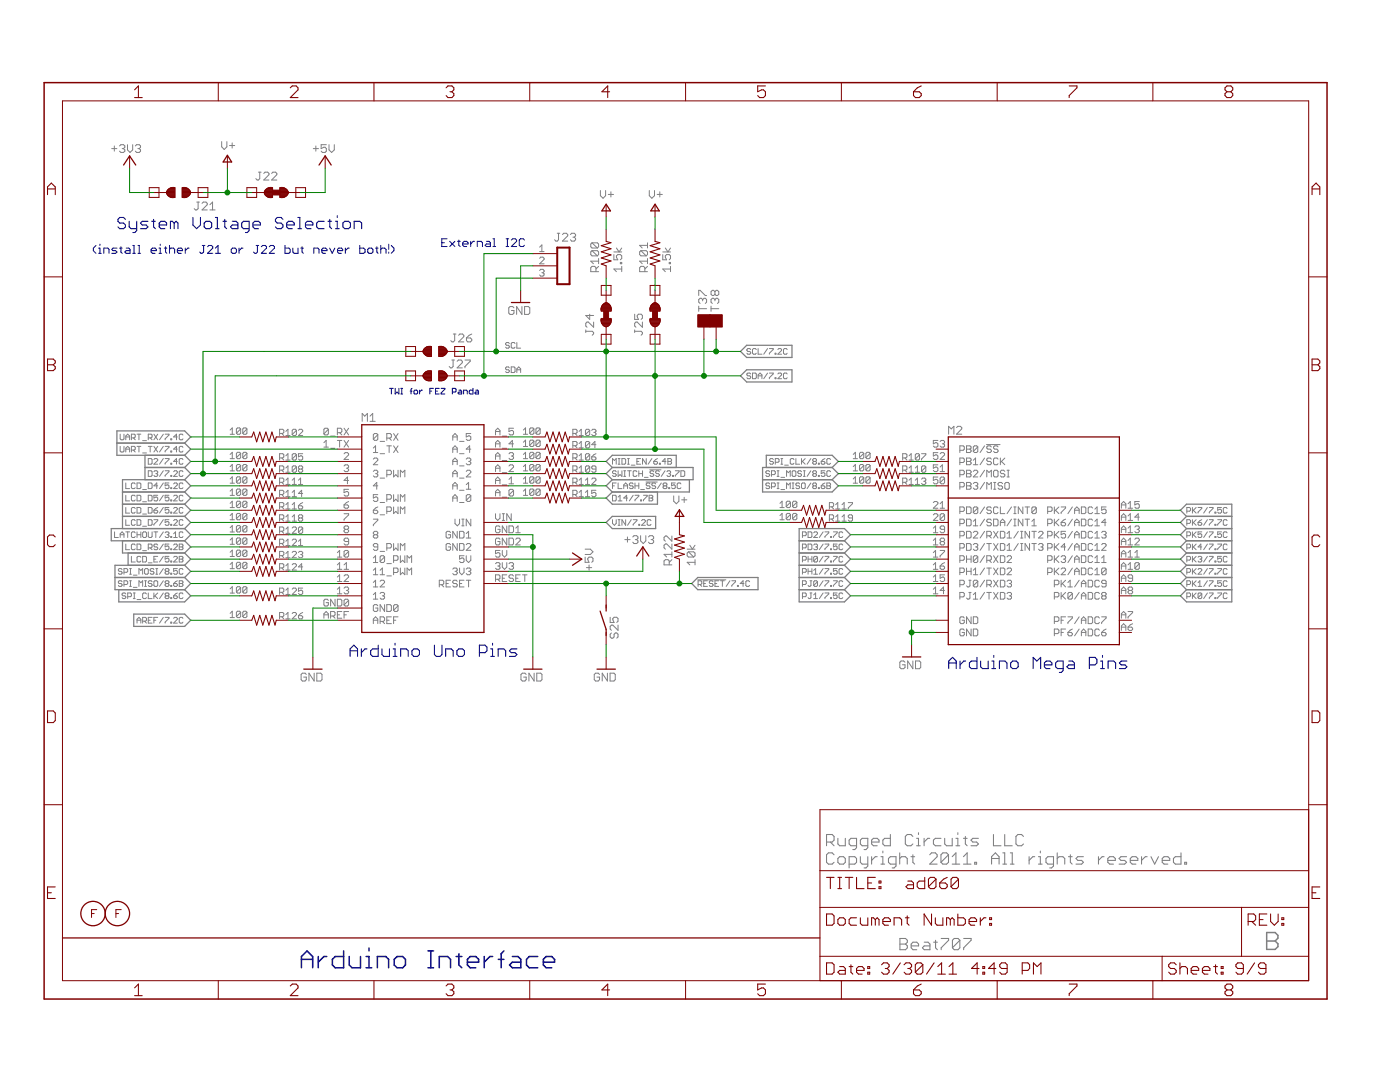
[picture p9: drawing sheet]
<svg xmlns="http://www.w3.org/2000/svg" width="279mm" height="216mm" viewBox="0 0 279 216" stroke-linecap="round" stroke-linejoin="round" font-family="sans-serif">
<g fill="#808080" stroke="#808080" stroke-width=".21">
<path d="M165 166.5v2.3z"/>
<path d="M165 166.5h1.1z"/>
<path d="M166.1 166.5l.4 .4z"/>
<path d="M166.5 166.9v.7z"/>
<path d="M166.5 167.6l-.4 .4z"/>
<path d="M165 168h1.1z"/>
<path d="M165.7 168l.8 .8z"/>
<path d="M167.2 167.3v1.1z"/>
<path d="M167.2 168.4l.4 .4z"/>
<path d="M167.6 168.8h1.1z"/>
<path d="M168.7 167.3v1.5z"/>
<path d="M170.2 169.5h.4z"/>
<path d="M170.9 169.1l-.3 .4z"/>
<path d="M170.9 167.3v1.8z"/>
<path d="M169.8 167.3h1.1z"/>
<path d="M169.8 167.3l-.3 .3z"/>
<path d="M169.5 167.6v.8z"/>
<path d="M169.5 168.4l.3 .4z"/>
<path d="M169.8 168.8h1.1z"/>
<path d="M172.4 169.5h.4z"/>
<path d="M173.2 169.1l-.4 .4z"/>
<path d="M173.2 167.3v1.8z"/>
<path d="M172.1 167.3h1.1z"/>
<path d="M172.1 167.3l-.4 .3z"/>
<path d="M171.7 167.6v.8z"/>
<path d="M171.7 168.4l.4 .4z"/>
<path d="M172.1 168.8h1.1z"/>
<path d="M174.3 168.8h.8z"/>
<path d="M173.9 168.4l.4 .4z"/>
<path d="M173.9 167.6v.8z"/>
<path d="M173.9 167.6l.4-.3z"/>
<path d="M174.3 167.3h.8z"/>
<path d="M175.1 167.3l.3 .3z"/>
<path d="M175.4 167.6v.4z"/>
<path d="M173.9 168h1.5z"/>
<path d="M177.7 166.5v2.3z"/>
<path d="M176.6 168.8h1.1z"/>
<path d="M176.2 168.4l.4 .4z"/>
<path d="M176.2 167.6v.8z"/>
<path d="M176.6 167.3l-.4 .3z"/>
<path d="M176.6 167.3h1.1z"/>
<path d="M181.8 166.5l.4 .4z"/>
<path d="M181.1 166.5h.7z"/>
<path d="M181.1 166.5l-.4 .4z"/>
<path d="M180.7 166.9v1.5z"/>
<path d="M180.7 168.4l.4 .4z"/>
<path d="M181.1 168.8h.7z"/>
<path d="M181.8 168.8l.4-.4z"/>
<path d="M182.9 167.3h.4z"/>
<path d="M183.3 167.3v1.5z"/>
<path d="M182.9 168.8h.8z"/>
<path d="M183.3 166.2v.3z"/>
<path d="M184.4 167.3v1.5z"/>
<path d="M184.4 168l.8-.7z"/>
<path d="M185.2 167.3h.3z"/>
<path d="M186.7 167.3h1.1z"/>
<path d="M186.3 167.6l.4-.3z"/>
<path d="M186.3 167.6v.8z"/>
<path d="M186.3 168.4l.4 .4z"/>
<path d="M186.7 168.8h1.1z"/>
<path d="M188.5 167.3v1.1z"/>
<path d="M188.5 168.4l.4 .4z"/>
<path d="M188.9 168.8h1.1z"/>
<path d="M190 167.3v1.5z"/>
<path d="M190.8 167.3h.4z"/>
<path d="M191.2 167.3v1.5z"/>
<path d="M190.8 168.8h.7z"/>
<path d="M191.2 166.2v.3z"/>
<path d="M192.7 166.9v1.5z"/>
<path d="M192.7 168.4l.3 .4z"/>
<path d="M192.3 167.3h.7z"/>
<path d="M193.8 168.8h1.1z"/>
<path d="M194.9 168.8l.4-.4z"/>
<path d="M194.9 168l.4 .4z"/>
<path d="M194.1 168h.8z"/>
<path d="M193.8 167.6l.3 .4z"/>
<path d="M193.8 167.6l.3-.3z"/>
<path d="M194.1 167.3h1.2z"/>
<path d="M198.3 166.5v2.3z"/>
<path d="M198.3 168.8h1.5z"/>
<path d="M200.5 166.5v2.3z"/>
<path d="M200.5 168.8h1.5z"/>
<path d="M203.9 166.5l.4 .4z"/>
<path d="M203.1 166.5h.8z"/>
<path d="M203.1 166.5l-.3 .4z"/>
<path d="M202.8 166.9v1.5z"/>
<path d="M202.8 168.4l.3 .4z"/>
<path d="M203.1 168.8h.8z"/>
<path d="M203.9 168.8l.4-.4z"/>
<path d="M166.1 170.2l.4 .4z"/>
<path d="M165.3 170.2h.8z"/>
<path d="M165.3 170.2l-.3 .4z"/>
<path d="M165 170.6v1.5z"/>
<path d="M165 172.1l.3 .3z"/>
<path d="M165.3 172.4h.8z"/>
<path d="M166.1 172.4l.4-.3z"/>
<path d="M167.6 172.4h.7z"/>
<path d="M168.3 172.4l.4-.3z"/>
<path d="M168.7 171.3v.8z"/>
<path d="M168.3 170.9l.4 .4z"/>
<path d="M167.6 170.9h.7z"/>
<path d="M167.6 170.9l-.4 .4z"/>
<path d="M167.2 171.3v.8z"/>
<path d="M167.2 172.1l.4 .3z"/>
<path d="M169.5 170.9v2.3z"/>
<path d="M169.5 170.9h1.1z"/>
<path d="M170.6 170.9l.3 .4z"/>
<path d="M170.9 171.3v.8z"/>
<path d="M170.6 172.4l.3-.3z"/>
<path d="M169.5 172.4h1.1z"/>
<path d="M171.7 170.9v1.2z"/>
<path d="M171.7 172.1l.4 .3z"/>
<path d="M172.1 172.4h1.1z"/>
<path d="M173.2 170.9v1.9z"/>
<path d="M173.2 172.8l-.4 .4z"/>
<path d="M172.4 173.2h.4z"/>
<path d="M173.9 170.9v1.5z"/>
<path d="M173.9 171.7l.8-.8z"/>
<path d="M174.7 170.9h.4z"/>
<path d="M175.8 170.9h.4z"/>
<path d="M176.2 170.9v1.5z"/>
<path d="M175.8 172.4h.8z"/>
<path d="M176.2 169.8v.4z"/>
<path d="M178.1 173.2h.3z"/>
<path d="M178.8 172.8l-.4 .4z"/>
<path d="M178.8 170.9v1.9z"/>
<path d="M177.7 170.9h1.1z"/>
<path d="M177.3 171.3l.4-.4z"/>
<path d="M177.3 171.3v.8z"/>
<path d="M177.3 172.1l.4 .3z"/>
<path d="M177.7 172.4h1.1z"/>
<path d="M179.6 170.2v2.2z"/>
<path d="M179.6 171.3l.3-.4z"/>
<path d="M179.9 170.9h.8z"/>
<path d="M180.7 170.9l.4 .4z"/>
<path d="M181.1 171.3v1.1z"/>
<path d="M182.2 170.6v1.5z"/>
<path d="M182.2 172.1l.3 .3z"/>
<path d="M181.8 170.9h.7z"/>
<path d="M185.5 172.4h1.5z"/>
<path d="M185.5 172.4l1.5-1.5z"/>
<path d="M187 170.6v.3z"/>
<path d="M186.7 170.2l.3 .4z"/>
<path d="M185.9 170.2h.8z"/>
<path d="M185.9 170.2l-.4 .4z"/>
<path d="M187.8 170.6v1.5z"/>
<path d="M187.8 170.6l.4-.4z"/>
<path d="M188.2 170.2h.7z"/>
<path d="M188.9 170.2l.4 .4z"/>
<path d="M189.3 170.6v1.5z"/>
<path d="M188.9 172.4l.4-.3z"/>
<path d="M188.2 172.4h.7z"/>
<path d="M187.8 172.1l.4 .3z"/>
<path d="M187.8 172.1l1.5-1.5z"/>
<path d="M190.8 170.2l-.8 .7z"/>
<path d="M190.8 170.2v2.2z"/>
<path d="M190 172.4h1.5z"/>
<path d="M193 170.2l-.7 .7z"/>
<path d="M193 170.2v2.2z"/>
<path d="M192.3 172.4h1.5z"/>
<path d="M194.5 172.1v.3z"/>
<path d="M194.5 172.1h.4z"/>
<path d="M194.9 172.1v.3z"/>
<path d="M194.5 172.4h.4z"/>
<path d="M197.9 170.9v1.5z"/>
<path d="M197.9 170.9l.7-.7z"/>
<path d="M198.6 170.2l.8 .7z"/>
<path d="M199.4 170.9v1.5z"/>
<path d="M197.9 171.3h1.5z"/>
<path d="M200.1 170.2h.4z"/>
<path d="M200.5 170.2v2.2z"/>
<path d="M200.1 172.4h.8z"/>
<path d="M201.6 170.2h.4z"/>
<path d="M202 170.2v2.2z"/>
<path d="M201.6 172.4h.8z"/>
<path d="M205.4 170.9v1.5z"/>
<path d="M205.4 171.7l.7-.8z"/>
<path d="M206.1 170.9h.4z"/>
<path d="M207.2 170.9h.4z"/>
<path d="M207.6 170.9v1.5z"/>
<path d="M207.2 172.4h.8z"/>
<path d="M207.6 169.8v.4z"/>
<path d="M209.5 173.2h.4z"/>
<path d="M210.2 172.8l-.3 .4z"/>
<path d="M210.2 170.9v1.9z"/>
<path d="M209.1 170.9h1.1z"/>
<path d="M208.7 171.3l.4-.4z"/>
<path d="M208.7 171.3v.8z"/>
<path d="M208.7 172.1l.4 .3z"/>
<path d="M209.1 172.4h1.1z"/>
<path d="M211 170.2v2.2z"/>
<path d="M211 171.3l.4-.4z"/>
<path d="M211.4 170.9h.7z"/>
<path d="M212.1 170.9l.4 .4z"/>
<path d="M212.5 171.3v1.1z"/>
<path d="M213.6 170.6v1.5z"/>
<path d="M213.6 172.1l.4 .3z"/>
<path d="M213.2 170.9h.8z"/>
<path d="M214.7 172.4h1.2z"/>
<path d="M215.9 172.4l.3-.3z"/>
<path d="M215.9 171.7l.3 .4z"/>
<path d="M215.1 171.7h.8z"/>
<path d="M214.7 171.3l.4 .4z"/>
<path d="M214.7 171.3l.4-.4z"/>
<path d="M215.1 170.9h1.1z"/>
<path d="M219.2 170.9v1.5z"/>
<path d="M219.2 171.7l.8-.8z"/>
<path d="M220 170.9h.3z"/>
<path d="M221.5 172.4h.7z"/>
<path d="M221.1 172.1l.4 .3z"/>
<path d="M221.1 171.3v.8z"/>
<path d="M221.1 171.3l.4-.4z"/>
<path d="M221.5 170.9h.7z"/>
<path d="M222.2 170.9l.4 .4z"/>
<path d="M222.6 171.3v.4z"/>
<path d="M221.1 171.7h1.5z"/>
<path d="M223.3 172.4h1.2z"/>
<path d="M224.5 172.4l.3-.3z"/>
<path d="M224.5 171.7l.3 .4z"/>
<path d="M223.7 171.7h.8z"/>
<path d="M223.3 171.3l.4 .4z"/>
<path d="M223.3 171.3l.4-.4z"/>
<path d="M223.7 170.9h1.1z"/>
<path d="M226 172.4h.7z"/>
<path d="M225.6 172.1l.4 .3z"/>
<path d="M225.6 171.3v.8z"/>
<path d="M225.6 171.3l.4-.4z"/>
<path d="M226 170.9h.7z"/>
<path d="M226.7 170.9l.4 .4z"/>
<path d="M227.1 171.3v.4z"/>
<path d="M225.6 171.7h1.5z"/>
<path d="M227.8 170.9v1.5z"/>
<path d="M227.8 171.7l.8-.8z"/>
<path d="M228.6 170.9h.3z"/>
<path d="M229.7 170.9l.7 1.5z"/>
<path d="M231.2 170.9l-.8 1.5z"/>
<path d="M232.3 172.4h.8z"/>
<path d="M231.9 172.1l.4 .3z"/>
<path d="M231.9 171.3v.8z"/>
<path d="M231.9 171.3l.4-.4z"/>
<path d="M232.3 170.9h.8z"/>
<path d="M233.1 170.9l.3 .4z"/>
<path d="M233.4 171.3v.4z"/>
<path d="M231.9 171.7h1.5z"/>
<path d="M235.7 170.2v2.2z"/>
<path d="M234.6 172.4h1.1z"/>
<path d="M234.2 172.1l.4 .3z"/>
<path d="M234.2 171.3v.8z"/>
<path d="M234.2 171.3l.4-.4z"/>
<path d="M234.6 170.9h1.1z"/>
<path d="M236.4 172.1v.3z"/>
<path d="M236.4 172.1h.4z"/>
<path d="M236.8 172.1v.3z"/>
<path d="M236.4 172.4h.4z"/>
<path d="M179.6 187.3v2.2z"/>
<path d="M179.6 187.3h1.1z"/>
<path d="M180.7 187.3l.4 .3z"/>
<path d="M181.1 187.6v.4z"/>
<path d="M181.1 188l-.4 .4z"/>
<path d="M180.7 188.4l.4 .3z"/>
<path d="M181.1 188.7v.4z"/>
<path d="M181.1 189.1l-.4 .4z"/>
<path d="M179.6 189.5h1.1z"/>
<path d="M179.6 188.4h1.1z"/>
<path d="M182.2 189.5h.8z"/>
<path d="M181.8 189.1l.4 .4z"/>
<path d="M181.8 188.4v.7z"/>
<path d="M182.2 188l-.4 .4z"/>
<path d="M182.2 188h.8z"/>
<path d="M183 188l.3 .4z"/>
<path d="M183.3 188.4v.3z"/>
<path d="M181.8 188.7h1.5z"/>
<path d="M184.4 188h.8z"/>
<path d="M185.2 188l.4 .4z"/>
<path d="M185.6 188.4v1.1z"/>
<path d="M184.4 189.5h1.2z"/>
<path d="M184.1 189.1l.3 .4z"/>
<path d="M184.4 188.7l-.3 .4z"/>
<path d="M184.4 188.7h1.2z"/>
<path d="M186.7 187.6v1.5z"/>
<path d="M186.7 189.1l.4 .4z"/>
<path d="M186.3 188h.8z"/>
<path d="M187.8 187.3h1.5z"/>
<path d="M189.3 187.3v.3z"/>
<path d="M189.3 187.6l-1.5 1.5z"/>
<path d="M187.8 189.1v.4z"/>
<path d="M190.1 187.6v1.5z"/>
<path d="M190.4 187.3l-.3 .3z"/>
<path d="M190.4 187.3h.8z"/>
<path d="M191.2 187.3l.4 .3z"/>
<path d="M191.6 187.6v1.5z"/>
<path d="M191.6 189.1l-.4 .4z"/>
<path d="M190.4 189.5h.8z"/>
<path d="M190.1 189.1l.3 .4z"/>
<path d="M191.6 187.6l-1.5 1.5z"/>
<path d="M192.3 187.3h1.5z"/>
<path d="M193.8 187.3v.3z"/>
<path d="M193.8 187.6l-1.5 1.5z"/>
<path d="M192.3 189.1v.4z"/>
</g>
<g fill="#808080" stroke="#808080" stroke-width=".3">
<path d="M252.8 186.1v3.3z"/>
<path d="M252.8 186.1h1.7z"/>
<path d="M254.5 186.1l.5 .5z"/>
<path d="M255 186.6v.6z"/>
<path d="M255 187.2l-.5 .6z"/>
<path d="M254.5 187.8l.5 .5z"/>
<path d="M255 188.3v.6z"/>
<path d="M255 188.9l-.5 .5z"/>
<path d="M252.8 189.4h1.7z"/>
<path d="M252.8 187.8h1.7z"/>
</g>
<g fill="#808080" stroke="#808080" stroke-width=".25">
<path d="M36.9 120.1l1.2-1.2z"/>
<path d="M23.7 120.1h13.2z"/>
<path d="M36.9 117.7l1.2 1.2z"/>
<path d="M23.7 117.7h13.2z"/>
<path d="M23.7 117.7v2.4z"/>
<path d="M38.1 114l-1.2 1.2z"/>
<path d="M22.9 115.2h14z"/>
<path d="M36.9 112.8l1.2 1.2z"/>
<path d="M22.9 112.8h14z"/>
<path d="M22.9 112.8v2.4z"/>
<path d="M38.1 116.4l-1.2 1.3z"/>
<path d="M22.9 117.7h14z"/>
<path d="M36.9 115.2l1.2 1.2z"/>
<path d="M22.9 115.2v2.5z"/>
<path d="M38.1 106.7l-1.2 1.2z"/>
<path d="M22.2 107.9h14.7z"/>
<path d="M36.9 105.5l1.2 1.2z"/>
<path d="M22.2 105.5h14.7z"/>
<path d="M22.2 105.5v2.4z"/>
<path d="M38.1 104.2l-1.2 1.3z"/>
<path d="M24.4 105.5h12.5z"/>
<path d="M36.9 103l1.2 1.2z"/>
<path d="M24.4 103h12.5z"/>
<path d="M24.4 103v2.5z"/>
<path d="M38.1 101.8l-1.2 1.2z"/>
<path d="M36.9 100.6l1.2 1.2z"/>
<path d="M24.4 100.6h12.5z"/>
<path d="M24.4 100.6v2.4z"/>
<path d="M38.1 99.4l-1.2 1.2z"/>
<path d="M36.9 98.2l1.2 1.2z"/>
<path d="M24.4 98.2h12.5z"/>
<path d="M24.4 98.2v2.4z"/>
<path d="M38.1 96.9l-1.2 1.3z"/>
<path d="M36.9 95.7l1.2 1.2z"/>
<path d="M24.4 95.7h12.5z"/>
<path d="M24.4 95.7v2.5z"/>
<path d="M138 116.4l1.3-1.2z"/>
<path d="M139.3 115.2h12z"/>
<path d="M138 116.4l1.3 1.3z"/>
<path d="M139.3 117.7h12z"/>
<path d="M151.3 115.2v2.5z"/>
<path d="M147.8 70.1l1.2-1.2z"/>
<path d="M149 68.9h9.1z"/>
<path d="M147.8 70.1l1.2 1.2z"/>
<path d="M149 71.3h9.1z"/>
<path d="M158.1 68.9v2.4z"/>
<path d="M147.8 75l1.2-1.2z"/>
<path d="M149 73.8h9.1z"/>
<path d="M147.8 75l1.2 1.2z"/>
<path d="M149 76.2h9.1z"/>
<path d="M158.1 73.8v2.4z"/>
<path d="M166.1 93.3l1.2-1.2z"/>
<path d="M152.9 93.3h13.2z"/>
<path d="M166.1 90.8l1.2 1.3z"/>
<path d="M152.9 90.8h13.2z"/>
<path d="M152.9 90.8v2.5z"/>
<path d="M166.1 95.7l1.2-1.2z"/>
<path d="M152.2 95.7h13.9z"/>
<path d="M166.1 93.3l1.2 1.2z"/>
<path d="M152.2 93.3h13.9z"/>
<path d="M152.2 93.3v2.4z"/>
<path d="M167.3 96.9l-1.2 1.3z"/>
<path d="M152.2 98.2h13.9z"/>
<path d="M166.1 95.7l1.2 1.2z"/>
<path d="M152.2 95.7v2.5z"/>
<path d="M38.1 111.6l-1.2 1.2z"/>
<path d="M25.6 112.8h11.3z"/>
<path d="M36.9 110.3l1.2 1.3z"/>
<path d="M25.6 110.3h11.3z"/>
<path d="M25.6 110.3v2.5z"/>
<path d="M38.1 109.1l-1.2 1.2z"/>
<path d="M24.4 110.3h12.5z"/>
<path d="M36.9 107.9l1.2 1.2z"/>
<path d="M24.4 107.9h12.5z"/>
<path d="M24.4 107.9v2.4z"/>
<path d="M38.1 89.6l-1.2 1.2z"/>
<path d="M23.3 90.8h13.6z"/>
<path d="M36.9 88.4l1.2 1.2z"/>
<path d="M23.3 88.4h13.6z"/>
<path d="M23.3 88.4v2.4z"/>
<path d="M121 99.4l1.2-1.2z"/>
<path d="M122.2 98.2h9z"/>
<path d="M121 99.4l1.2 1.2z"/>
<path d="M122.2 100.6h9z"/>
<path d="M131.2 98.2v2.4z"/>
<path d="M38.1 123.8l-1.2 1.2z"/>
<path d="M26.7 125h10.2z"/>
<path d="M36.9 122.5l1.2 1.3z"/>
<path d="M26.7 122.5h10.2z"/>
<path d="M26.7 122.5v2.5z"/>
<path d="M121 104.2l1.2-1.2z"/>
<path d="M122.2 103h8.7z"/>
<path d="M121 104.2l1.2 1.3z"/>
<path d="M122.2 105.5h8.7z"/>
<path d="M130.9 103v2.5z"/>
<path d="M38.1 87.2l-1.2 1.2z"/>
<path d="M36.9 86l1.2 1.2z"/>
<path d="M23.3 86h13.6z"/>
<path d="M23.3 86v2.4z"/>
<path d="M38.1 92.1l-1.2 1.2z"/>
<path d="M28.9 93.3h8z"/>
<path d="M36.9 90.8l1.2 1.3z"/>
<path d="M28.9 90.8h8z"/>
<path d="M28.9 90.8v2.5z"/>
<path d="M38.1 94.5l-1.2 1.2z"/>
<path d="M28.9 95.7h8z"/>
<path d="M36.9 93.3l1.2 1.2z"/>
<path d="M28.9 93.3v2.4z"/>
<path d="M169.7 106.7l-1.2 1.2z"/>
<path d="M159.5 107.9h9z"/>
<path d="M168.5 105.5l1.2 1.2z"/>
<path d="M159.5 105.5h9z"/>
<path d="M159.5 105.5v2.4z"/>
<path d="M169.7 109.1l-1.2 1.2z"/>
<path d="M159.5 110.3h9z"/>
<path d="M168.5 107.9l1.2 1.2z"/>
<path d="M159.5 107.9v2.4z"/>
<path d="M169.7 111.6l-1.2 1.2z"/>
<path d="M159.5 112.8h9z"/>
<path d="M168.5 110.3l1.2 1.3z"/>
<path d="M159.5 110.3v2.5z"/>
<path d="M169.7 114l-1.2 1.2z"/>
<path d="M159.5 115.2h9z"/>
<path d="M168.5 112.8l1.2 1.2z"/>
<path d="M159.5 112.8v2.4z"/>
<path d="M169.7 116.4l-1.2 1.3z"/>
<path d="M159.5 117.7h9z"/>
<path d="M168.5 115.2l1.2 1.2z"/>
<path d="M159.5 115.2v2.5z"/>
<path d="M169.7 118.9l-1.2 1.2z"/>
<path d="M159.5 120.1h9z"/>
<path d="M168.5 117.7l1.2 1.2z"/>
<path d="M159.5 117.7v2.4z"/>
<path d="M236.8 117.7l-1.2 1.2z"/>
<path d="M236.8 117.7h9z"/>
<path d="M235.6 118.9l1.2 1.2z"/>
<path d="M236.8 120.1h9z"/>
<path d="M245.8 117.7v2.4z"/>
<path d="M236.8 115.2l-1.2 1.2z"/>
<path d="M236.8 115.2h9z"/>
<path d="M235.6 116.4l1.2 1.3z"/>
<path d="M245.8 115.2v2.5z"/>
<path d="M235.6 114l1.2-1.2z"/>
<path d="M236.8 112.8h9z"/>
<path d="M235.6 114l1.2 1.2z"/>
<path d="M245.8 112.8v2.4z"/>
<path d="M236.8 110.3l-1.2 1.3z"/>
<path d="M236.8 110.3h9z"/>
<path d="M235.6 111.6l1.2 1.2z"/>
<path d="M245.8 110.3v2.5z"/>
<path d="M236.8 107.9l-1.2 1.2z"/>
<path d="M236.8 107.9h9z"/>
<path d="M235.6 109.1l1.2 1.2z"/>
<path d="M245.8 107.9v2.4z"/>
<path d="M236.8 105.5l-1.2 1.2z"/>
<path d="M236.8 105.5h9z"/>
<path d="M235.6 106.7l1.2 1.2z"/>
<path d="M245.8 105.5v2.4z"/>
<path d="M235.6 104.2l1.2-1.2z"/>
<path d="M236.8 103h9z"/>
<path d="M235.6 104.2l1.2 1.3z"/>
<path d="M245.8 103v2.5z"/>
<path d="M235.6 101.8l1.2-1.2z"/>
<path d="M236.8 100.6h9z"/>
<path d="M235.6 101.8l1.2 1.2z"/>
<path d="M245.8 100.6v2.4z"/>
<path d="M121 94.5l1.2-1.2z"/>
<path d="M122.2 93.3h16.1z"/>
<path d="M121 94.5l1.2 1.2z"/>
<path d="M122.2 95.7h16.1z"/>
<path d="M138.3 93.3v2.4z"/>
<path d="M121 96.9l1.2-1.2z"/>
<path d="M122.2 95.7h15.4z"/>
<path d="M121 96.9l1.2 1.3z"/>
<path d="M122.2 98.2h15.4z"/>
<path d="M137.6 95.7v2.5z"/>
<path d="M121 92.1l1.2-1.3z"/>
<path d="M122.2 90.8h12.8z"/>
<path d="M121 92.1l1.2 1.2z"/>
<path d="M122.2 93.3h12.8z"/>
<path d="M135 90.8v2.5z"/>
</g>
<g fill="#808080" stroke="#808080" stroke-width=".2">
<path d="M24.9 118.3l.2 .2z"/>
<path d="M24.6 118.3h.3z"/>
<path d="M24.6 118.3l-.2 .2z"/>
<path d="M24.4 118.5v.2z"/>
<path d="M24.4 118.7l.2 .2z"/>
<path d="M24.6 118.9h.3z"/>
<path d="M24.9 118.9l.2 .2z"/>
<path d="M25.1 119.1v.2z"/>
<path d="M25.1 119.3l-.2 .1z"/>
<path d="M24.6 119.4h.3z"/>
<path d="M24.4 119.3l.2 .1z"/>
<path d="M25.5 118.3v1.1z"/>
<path d="M25.5 118.3h.5z"/>
<path d="M26 118.3l.2 .2z"/>
<path d="M26.2 118.5v.4z"/>
<path d="M26 119.1l.2-.2z"/>
<path d="M25.5 119.1h.5z"/>
<path d="M26.6 119.4h.4z"/>
<path d="M26.8 118.3v1.1z"/>
<path d="M26.6 118.3h.4z"/>
<path d="M27.3 119.6h.8z"/>
<path d="M29 118.3l.2 .2z"/>
<path d="M28.7 118.3h.3z"/>
<path d="M28.7 118.3l-.2 .2z"/>
<path d="M28.5 118.5v.8z"/>
<path d="M28.5 119.3l.2 .1z"/>
<path d="M28.7 119.4h.3z"/>
<path d="M29 119.4l.2-.1z"/>
<path d="M29.6 118.3v1.1z"/>
<path d="M29.6 119.4h.8z"/>
<path d="M30.7 118.3v1.1z"/>
<path d="M30.7 119.1l.8-.8z"/>
<path d="M30.9 118.9l.6 .5z"/>
<path d="M32.6 118.3l-.8 1.1z"/>
<path d="M33 118.5l.1-.2z"/>
<path d="M33.1 118.3h.4z"/>
<path d="M33.5 118.3l.2 .2z"/>
<path d="M33.7 118.5v.2z"/>
<path d="M33.7 118.7l-.2 .2z"/>
<path d="M33.5 118.9l.2 .2z"/>
<path d="M33.7 119.1v.2z"/>
<path d="M33.7 119.3l-.2 .1z"/>
<path d="M33.1 119.4h.4z"/>
<path d="M33 119.3l.1 .1z"/>
<path d="M33 119.1v.2z"/>
<path d="M33 119.1l.1-.2z"/>
<path d="M33 118.7l.1 .2z"/>
<path d="M33 118.5v.2z"/>
<path d="M33.1 118.9h.4z"/>
<path d="M34.1 119.3v.1z"/>
<path d="M34.1 119.3h.2z"/>
<path d="M34.3 119.3v.1z"/>
<path d="M34.1 119.4h.2z"/>
<path d="M35 118.5l.4-.2z"/>
<path d="M35 118.5l-.4 .4z"/>
<path d="M34.6 118.9v.4z"/>
<path d="M34.6 119.3l.2 .1z"/>
<path d="M34.8 119.4h.4z"/>
<path d="M35.4 119.3l-.2 .1z"/>
<path d="M35.4 119.1v.2z"/>
<path d="M35.2 118.9l.2 .2z"/>
<path d="M34.6 118.9h.6z"/>
<path d="M36.3 118.3l.2 .2z"/>
<path d="M36 118.3h.3z"/>
<path d="M36 118.3l-.2 .2z"/>
<path d="M35.8 118.5v.8z"/>
<path d="M35.8 119.3l.2 .1z"/>
<path d="M36 119.4h.3z"/>
<path d="M36.5 119.3l-.2 .1z"/>
<path d="M24.2 113.5l.2 .1z"/>
<path d="M23.8 113.5h.4z"/>
<path d="M23.8 113.5l-.2 .1z"/>
<path d="M23.6 113.6v.2z"/>
<path d="M23.6 113.8l.2 .2z"/>
<path d="M23.8 114h.4z"/>
<path d="M24.2 114l.2 .2z"/>
<path d="M24.4 114.2v.2z"/>
<path d="M24.4 114.4l-.2 .2z"/>
<path d="M23.8 114.6h.4z"/>
<path d="M23.6 114.4l.2 .2z"/>
<path d="M24.7 113.5v1.1z"/>
<path d="M24.7 113.5h.6z"/>
<path d="M25.3 113.5l.2 .1z"/>
<path d="M25.5 113.6v.4z"/>
<path d="M25.5 114l-.2 .2z"/>
<path d="M24.7 114.2h.6z"/>
<path d="M25.9 114.6h.3z"/>
<path d="M26 113.5v1.1z"/>
<path d="M25.9 113.5h.3z"/>
<path d="M26.6 114.8h.7z"/>
<path d="M27.7 113.5v1.1z"/>
<path d="M27.7 113.5l.4 .3z"/>
<path d="M28.1 113.8l.4-.3z"/>
<path d="M28.5 113.5v1.1z"/>
<path d="M29 113.5h.4z"/>
<path d="M29 113.5l-.1 .1z"/>
<path d="M28.9 113.6v.8z"/>
<path d="M28.9 114.4l.1 .2z"/>
<path d="M29 114.6h.4z"/>
<path d="M29.6 114.4l-.2 .2z"/>
<path d="M29.6 113.6v.8z"/>
<path d="M29.4 113.5l.2 .1z"/>
<path d="M30.5 113.5l.2 .1z"/>
<path d="M30.2 113.5h.3z"/>
<path d="M30.2 113.5l-.2 .1z"/>
<path d="M30 113.6v.2z"/>
<path d="M30 113.8l.2 .2z"/>
<path d="M30.2 114h.3z"/>
<path d="M30.5 114l.2 .2z"/>
<path d="M30.7 114.2v.2z"/>
<path d="M30.7 114.4l-.2 .2z"/>
<path d="M30.2 114.6h.3z"/>
<path d="M30 114.4l.2 .2z"/>
<path d="M31.1 114.6h.4z"/>
<path d="M31.3 113.5v1.1z"/>
<path d="M31.1 113.5h.4z"/>
<path d="M32.6 113.5l-.8 1.1z"/>
<path d="M33 113.6l.1-.1z"/>
<path d="M33.1 113.5h.4z"/>
<path d="M33.5 113.5l.2 .1z"/>
<path d="M33.7 113.6v.2z"/>
<path d="M33.7 113.8l-.2 .2z"/>
<path d="M33.5 114l.2 .2z"/>
<path d="M33.7 114.2v.2z"/>
<path d="M33.7 114.4l-.2 .2z"/>
<path d="M33.1 114.6h.4z"/>
<path d="M33 114.4l.1 .2z"/>
<path d="M33 114.2v.2z"/>
<path d="M33 114.2l.1-.2z"/>
<path d="M33 113.8l.1 .2z"/>
<path d="M33 113.6v.2z"/>
<path d="M33.1 114h.4z"/>
<path d="M34.1 114.4v.2z"/>
<path d="M34.1 114.4h.2z"/>
<path d="M34.3 114.4v.2z"/>
<path d="M34.1 114.6h.2z"/>
<path d="M34.6 113.5h.8z"/>
<path d="M34.6 113.5v.5z"/>
<path d="M34.6 114l.4-.2z"/>
<path d="M35 113.8h.2z"/>
<path d="M35.2 113.8l.2 .2z"/>
<path d="M35.4 114v.4z"/>
<path d="M35.4 114.4l-.2 .2z"/>
<path d="M34.8 114.6h.4z"/>
<path d="M34.6 114.4l.2 .2z"/>
<path d="M36.3 113.5l.2 .1z"/>
<path d="M36 113.5h.3z"/>
<path d="M36 113.5l-.2 .1z"/>
<path d="M35.8 113.6v.8z"/>
<path d="M35.8 114.4l.2 .2z"/>
<path d="M36 114.6h.3z"/>
<path d="M36.5 114.4l-.2 .2z"/>
<path d="M24.2 115.9l.2 .2z"/>
<path d="M23.8 115.9h.4z"/>
<path d="M23.8 115.9l-.2 .2z"/>
<path d="M23.6 116.1v.2z"/>
<path d="M23.6 116.3l.2 .1z"/>
<path d="M23.8 116.4h.4z"/>
<path d="M24.2 116.4l.2 .2z"/>
<path d="M24.4 116.6v.2z"/>
<path d="M24.4 116.8l-.2 .2z"/>
<path d="M23.8 117h.4z"/>
<path d="M23.6 116.8l.2 .2z"/>
<path d="M24.7 115.9v1.1z"/>
<path d="M24.7 115.9h.6z"/>
<path d="M25.3 115.9l.2 .2z"/>
<path d="M25.5 116.1v.3z"/>
<path d="M25.5 116.4l-.2 .2z"/>
<path d="M24.7 116.6h.6z"/>
<path d="M25.9 117h.3z"/>
<path d="M26 115.9v1.1z"/>
<path d="M25.9 115.9h.3z"/>
<path d="M26.6 117.2h.7z"/>
<path d="M27.7 115.9v1.1z"/>
<path d="M27.7 115.9l.4 .4z"/>
<path d="M28.5 115.9l-.4 .4z"/>
<path d="M28.5 115.9v1.1z"/>
<path d="M28.9 117h.3z"/>
<path d="M29 115.9v1.1z"/>
<path d="M28.9 115.9h.3z"/>
<path d="M30.2 115.9l.2 .2z"/>
<path d="M29.8 115.9h.4z"/>
<path d="M29.6 116.1l.2-.2z"/>
<path d="M29.6 116.1v.2z"/>
<path d="M29.6 116.3l.2 .1z"/>
<path d="M29.8 116.4h.4z"/>
<path d="M30.2 116.4l.2 .2z"/>
<path d="M30.4 116.6v.2z"/>
<path d="M30.4 116.8l-.2 .2z"/>
<path d="M29.8 117h.4z"/>
<path d="M29.6 116.8l.2 .2z"/>
<path d="M30.9 115.9h.4z"/>
<path d="M30.7 116.1l.2-.2z"/>
<path d="M30.7 116.1v.7z"/>
<path d="M30.7 116.8l.2 .2z"/>
<path d="M30.9 117h.4z"/>
<path d="M31.3 117l.2-.2z"/>
<path d="M31.5 116.1v.7z"/>
<path d="M31.3 115.9l.2 .2z"/>
<path d="M32.6 115.9l-.8 1.1z"/>
<path d="M33 116.1l.1-.2z"/>
<path d="M33.1 115.9h.4z"/>
<path d="M33.5 115.9l.2 .2z"/>
<path d="M33.7 116.1v.2z"/>
<path d="M33.5 116.4l.2-.1z"/>
<path d="M33.5 116.4l.2 .2z"/>
<path d="M33.7 116.6v.2z"/>
<path d="M33.7 116.8l-.2 .2z"/>
<path d="M33.1 117h.4z"/>
<path d="M33 116.8l.1 .2z"/>
<path d="M33 116.6v.2z"/>
<path d="M33 116.6l.1-.2z"/>
<path d="M33 116.3l.1 .1z"/>
<path d="M33 116.1v.2z"/>
<path d="M33.1 116.4h.4z"/>
<path d="M34.1 116.8v.2z"/>
<path d="M34.1 116.8h.2z"/>
<path d="M34.3 116.8v.2z"/>
<path d="M34.1 117h.2z"/>
<path d="M35 116.1l.4-.2z"/>
<path d="M34.6 116.4l.4-.3z"/>
<path d="M34.6 116.4v.4z"/>
<path d="M34.6 116.8l.2 .2z"/>
<path d="M34.8 117h.4z"/>
<path d="M35.4 116.8l-.2 .2z"/>
<path d="M35.4 116.6v.2z"/>
<path d="M35.2 116.4l.2 .2z"/>
<path d="M34.6 116.4h.6z"/>
<path d="M35.8 115.9v1.1z"/>
<path d="M35.8 115.9h.5z"/>
<path d="M36.3 115.9l.2 .2z"/>
<path d="M36.5 116.1v.2z"/>
<path d="M36.5 116.3l-.2 .1z"/>
<path d="M36.3 116.4l.2 .2z"/>
<path d="M36.5 116.6v.2z"/>
<path d="M36.5 116.8l-.2 .2z"/>
<path d="M35.8 117h.5z"/>
<path d="M35.8 116.4h.5z"/>
<path d="M22.9 106.1v1.2z"/>
<path d="M22.9 107.3h.7z"/>
<path d="M24 106.5v.8z"/>
<path d="M24 106.5l.4-.4z"/>
<path d="M24.4 106.1l.3 .4z"/>
<path d="M24.7 106.5v.8z"/>
<path d="M24 106.7h.7z"/>
<path d="M25.5 106.1v1.2z"/>
<path d="M25.1 106.1h.8z"/>
<path d="M26.8 106.1l.2 .2z"/>
<path d="M26.4 106.1h.4z"/>
<path d="M26.4 106.1l-.2 .2z"/>
<path d="M26.2 106.3v.8z"/>
<path d="M26.2 107.1l.2 .2z"/>
<path d="M26.4 107.3h.4z"/>
<path d="M26.8 107.3l.2-.2z"/>
<path d="M27.3 106.1v1.2z"/>
<path d="M27.3 106.7h.8z"/>
<path d="M28.1 106.1v1.2z"/>
<path d="M28.7 106.1h.3z"/>
<path d="M28.7 106.1l-.2 .2z"/>
<path d="M28.5 106.3v.8z"/>
<path d="M28.5 107.1l.2 .2z"/>
<path d="M28.7 107.3h.3z"/>
<path d="M29 107.3l.2-.2z"/>
<path d="M29.2 106.3v.8z"/>
<path d="M29 106.1l.2 .2z"/>
<path d="M29.6 106.1v1z"/>
<path d="M29.6 107.1l.2 .2z"/>
<path d="M29.8 107.3h.4z"/>
<path d="M30.4 107.1l-.2 .2z"/>
<path d="M30.4 106.1v1z"/>
<path d="M31.1 106.1v1.2z"/>
<path d="M30.7 106.1h.8z"/>
<path d="M32.6 106.1l-.8 1.2z"/>
<path d="M33 106.3l.1-.2z"/>
<path d="M33.1 106.1h.4z"/>
<path d="M33.5 106.1l.2 .2z"/>
<path d="M33.7 106.3v.2z"/>
<path d="M33.7 106.5l-.2 .2z"/>
<path d="M33.3 106.7h.2z"/>
<path d="M33.5 106.7l.2 .2z"/>
<path d="M33.7 106.9v.2z"/>
<path d="M33.7 107.1l-.2 .2z"/>
<path d="M33.1 107.3h.4z"/>
<path d="M33 107.1l.1 .2z"/>
<path d="M34.1 107.1v.2z"/>
<path d="M34.1 107.1h.2z"/>
<path d="M34.3 107.1v.2z"/>
<path d="M34.1 107.3h.2z"/>
<path d="M34.6 106.5l.4-.4z"/>
<path d="M35 106.1v1.2z"/>
<path d="M34.6 107.3h.8z"/>
<path d="M36.3 106.1l.2 .2z"/>
<path d="M36 106.1h.3z"/>
<path d="M36 106.1l-.2 .2z"/>
<path d="M35.8 106.3v.8z"/>
<path d="M35.8 107.1l.2 .2z"/>
<path d="M36 107.3h.3z"/>
<path d="M36.5 107.1l-.2 .2z"/>
<path d="M25.1 103.7v1.1z"/>
<path d="M25.1 104.8h.8z"/>
<path d="M26.8 103.7l.2 .2z"/>
<path d="M26.4 103.7h.4z"/>
<path d="M26.4 103.7l-.2 .2z"/>
<path d="M26.2 103.9v.7z"/>
<path d="M26.2 104.6l.2 .2z"/>
<path d="M26.4 104.8h.4z"/>
<path d="M26.8 104.8l.2-.2z"/>
<path d="M27.3 103.7v1.1z"/>
<path d="M27.3 104.8h.6z"/>
<path d="M27.9 104.8l.2-.2z"/>
<path d="M28.1 103.9v.7z"/>
<path d="M27.9 103.7l.2 .2z"/>
<path d="M27.3 103.7h.6z"/>
<path d="M28.5 105h.7z"/>
<path d="M29.6 103.7v1.1z"/>
<path d="M29.6 104.8h.6z"/>
<path d="M30.2 104.8l.2-.2z"/>
<path d="M30.4 103.9v.7z"/>
<path d="M30.2 103.7l.2 .2z"/>
<path d="M29.6 103.7h.6z"/>
<path d="M30.7 103.7h.8z"/>
<path d="M31.5 103.7v.2z"/>
<path d="M30.7 104.6l.8-.7z"/>
<path d="M30.7 104.6v.2z"/>
<path d="M32.6 103.7l-.8 1.1z"/>
<path d="M33 103.7h.7z"/>
<path d="M33 103.7v.5z"/>
<path d="M33 104.2l.3-.1z"/>
<path d="M33.3 104.1h.2z"/>
<path d="M33.5 104.1l.2 .1z"/>
<path d="M33.7 104.2v.4z"/>
<path d="M33.7 104.6l-.2 .2z"/>
<path d="M33.1 104.8h.4z"/>
<path d="M33 104.6l.1 .2z"/>
<path d="M34.1 104.6v.2z"/>
<path d="M34.1 104.6h.2z"/>
<path d="M34.3 104.6v.2z"/>
<path d="M34.1 104.8h.2z"/>
<path d="M34.6 104.8h.8z"/>
<path d="M34.6 104.8l.8-.7z"/>
<path d="M35.4 103.9v.2z"/>
<path d="M35.2 103.7l.2 .2z"/>
<path d="M34.8 103.7h.4z"/>
<path d="M34.8 103.7l-.2 .2z"/>
<path d="M36.3 103.7l.2 .2z"/>
<path d="M36 103.7h.3z"/>
<path d="M35.8 103.9l.2-.2z"/>
<path d="M35.8 103.9v.7z"/>
<path d="M35.8 104.6l.2 .2z"/>
<path d="M36 104.8h.3z"/>
<path d="M36.5 104.6l-.2 .2z"/>
<path d="M25.1 101.3v1.1z"/>
<path d="M25.1 102.4h.8z"/>
<path d="M26.8 101.3l.2 .2z"/>
<path d="M26.4 101.3h.4z"/>
<path d="M26.4 101.3l-.2 .2z"/>
<path d="M26.2 101.5v.7z"/>
<path d="M26.2 102.2l.2 .2z"/>
<path d="M26.4 102.4h.4z"/>
<path d="M26.8 102.4l.2-.2z"/>
<path d="M27.3 101.3v1.1z"/>
<path d="M27.3 102.4h.6z"/>
<path d="M28.1 102.2l-.2 .2z"/>
<path d="M28.1 101.5v.7z"/>
<path d="M27.9 101.3l.2 .2z"/>
<path d="M27.3 101.3h.6z"/>
<path d="M28.5 102.6h.7z"/>
<path d="M29.6 101.3v1.1z"/>
<path d="M29.6 102.4h.6z"/>
<path d="M30.2 102.4l.2-.2z"/>
<path d="M30.4 101.5v.7z"/>
<path d="M30.2 101.3l.2 .2z"/>
<path d="M29.6 101.3h.6z"/>
<path d="M31.1 101.5l.4-.2z"/>
<path d="M30.7 101.8l.4-.3z"/>
<path d="M30.7 101.8v.4z"/>
<path d="M30.7 102.2l.2 .2z"/>
<path d="M30.9 102.4h.4z"/>
<path d="M31.3 102.4l.2-.2z"/>
<path d="M31.5 102v.2z"/>
<path d="M31.3 101.8l.2 .2z"/>
<path d="M30.7 101.8h.6z"/>
<path d="M32.6 101.3l-.8 1.1z"/>
<path d="M33 101.3h.7z"/>
<path d="M33 101.3v.5z"/>
<path d="M33 101.8l.3-.2z"/>
<path d="M33.3 101.6h.2z"/>
<path d="M33.5 101.6l.2 .2z"/>
<path d="M33.7 101.8v.4z"/>
<path d="M33.7 102.2l-.2 .2z"/>
<path d="M33.1 102.4h.4z"/>
<path d="M33 102.2l.1 .2z"/>
<path d="M34.1 102.2v.2z"/>
<path d="M34.1 102.2h.2z"/>
<path d="M34.3 102.2v.2z"/>
<path d="M34.1 102.4h.2z"/>
<path d="M34.6 102.4h.8z"/>
<path d="M35.4 101.6l-.8 .8z"/>
<path d="M35.4 101.5v.1z"/>
<path d="M35.2 101.3l.2 .2z"/>
<path d="M34.8 101.3h.4z"/>
<path d="M34.8 101.3l-.2 .2z"/>
<path d="M36.3 101.3l.2 .2z"/>
<path d="M36 101.3h.3z"/>
<path d="M36 101.3l-.2 .2z"/>
<path d="M35.8 101.5v.7z"/>
<path d="M35.8 102.2l.2 .2z"/>
<path d="M36 102.4h.3z"/>
<path d="M36.5 102.2l-.2 .2z"/>
<path d="M25.1 98.8v1.1z"/>
<path d="M25.1 99.9h.8z"/>
<path d="M26.8 98.8l.2 .2z"/>
<path d="M26.4 98.8h.4z"/>
<path d="M26.2 99l.2-.2z"/>
<path d="M26.2 99v.8z"/>
<path d="M26.2 99.8l.2 .1z"/>
<path d="M26.4 99.9h.4z"/>
<path d="M26.8 99.9l.2-.1z"/>
<path d="M27.3 98.8v1.1z"/>
<path d="M27.3 99.9h.6z"/>
<path d="M28.1 99.8l-.2 .1z"/>
<path d="M28.1 99v.8z"/>
<path d="M27.9 98.8l.2 .2z"/>
<path d="M27.3 98.8h.6z"/>
<path d="M28.5 100.1h.7z"/>
<path d="M29.6 98.8v1.1z"/>
<path d="M29.6 99.9h.6z"/>
<path d="M30.4 99.8l-.2 .1z"/>
<path d="M30.4 99v.8z"/>
<path d="M30.2 98.8l.2 .2z"/>
<path d="M29.6 98.8h.6z"/>
<path d="M30.7 98.8h.8z"/>
<path d="M30.7 98.8v.6z"/>
<path d="M30.7 99.4l.4-.2z"/>
<path d="M31.1 99.2h.2z"/>
<path d="M31.3 99.2l.2 .2z"/>
<path d="M31.5 99.4v.4z"/>
<path d="M31.5 99.8l-.2 .1z"/>
<path d="M30.9 99.9h.4z"/>
<path d="M30.7 99.8l.2 .1z"/>
<path d="M32.6 98.8l-.8 1.1z"/>
<path d="M33 98.8h.7z"/>
<path d="M33 98.8v.6z"/>
<path d="M33 99.4l.3-.2z"/>
<path d="M33.3 99.2h.2z"/>
<path d="M33.5 99.2l.2 .2z"/>
<path d="M33.7 99.4v.4z"/>
<path d="M33.7 99.8l-.2 .1z"/>
<path d="M33.1 99.9h.4z"/>
<path d="M33 99.8l.1 .1z"/>
<path d="M34.1 99.8v.1z"/>
<path d="M34.1 99.8h.2z"/>
<path d="M34.3 99.8v.1z"/>
<path d="M34.1 99.9h.2z"/>
<path d="M34.6 99.9h.8z"/>
<path d="M35.4 99.2l-.8 .7z"/>
<path d="M35.4 99v.2z"/>
<path d="M35.2 98.8l.2 .2z"/>
<path d="M34.8 98.8h.4z"/>
<path d="M34.6 99l.2-.2z"/>
<path d="M36.3 98.8l.2 .2z"/>
<path d="M36 98.8h.3z"/>
<path d="M35.8 99l.2-.2z"/>
<path d="M35.8 99v.8z"/>
<path d="M35.8 99.8l.2 .1z"/>
<path d="M36 99.9h.3z"/>
<path d="M36.5 99.8l-.2 .1z"/>
<path d="M25.1 96.4v1.1z"/>
<path d="M25.1 97.5h.8z"/>
<path d="M26.8 96.4l.2 .2z"/>
<path d="M26.4 96.4h.4z"/>
<path d="M26.2 96.6l.2-.2z"/>
<path d="M26.2 96.6v.7z"/>
<path d="M26.2 97.3l.2 .2z"/>
<path d="M26.4 97.5h.4z"/>
<path d="M26.8 97.5l.2-.2z"/>
<path d="M27.3 96.4v1.1z"/>
<path d="M27.3 97.5h.6z"/>
<path d="M27.9 97.5l.2-.2z"/>
<path d="M28.1 96.6v.7z"/>
<path d="M27.9 96.4l.2 .2z"/>
<path d="M27.3 96.4h.6z"/>
<path d="M28.5 97.7h.7z"/>
<path d="M29.6 96.4v1.1z"/>
<path d="M29.6 97.5h.6z"/>
<path d="M30.2 97.5l.2-.2z"/>
<path d="M30.4 96.6v.7z"/>
<path d="M30.2 96.4l.2 .2z"/>
<path d="M29.6 96.4h.6z"/>
<path d="M31.3 96.4v1.1z"/>
<path d="M31.3 96.4l-.6 .5z"/>
<path d="M30.7 96.9h.8z"/>
<path d="M32.6 96.4l-.8 1.1z"/>
<path d="M33 96.4h.7z"/>
<path d="M33 96.4v.5z"/>
<path d="M33 96.9l.3-.1z"/>
<path d="M33.3 96.8h.2z"/>
<path d="M33.5 96.8l.2 .1z"/>
<path d="M33.7 96.9v.4z"/>
<path d="M33.5 97.5l.2-.2z"/>
<path d="M33.1 97.5h.4z"/>
<path d="M33 97.3l.1 .2z"/>
<path d="M34.1 97.3v.2z"/>
<path d="M34.1 97.3h.2z"/>
<path d="M34.3 97.3v.2z"/>
<path d="M34.1 97.5h.2z"/>
<path d="M34.6 97.5h.8z"/>
<path d="M34.6 97.5l.8-.7z"/>
<path d="M35.4 96.6v.2z"/>
<path d="M35.2 96.4l.2 .2z"/>
<path d="M34.8 96.4h.4z"/>
<path d="M34.8 96.4l-.2 .2z"/>
<path d="M36.3 96.4l.2 .2z"/>
<path d="M36 96.4h.3z"/>
<path d="M35.8 96.6l.2-.2z"/>
<path d="M35.8 96.6v.7z"/>
<path d="M35.8 97.3l.2 .2z"/>
<path d="M36 97.5h.3z"/>
<path d="M36.3 97.5l.2-.2z"/>
<path d="M72.3 82.5v1.6z"/>
<path d="M72.3 82.5l.5 .5z"/>
<path d="M72.8 83l.5-.5z"/>
<path d="M73.3 82.5v1.6z"/>
<path d="M73.9 83l.5-.5z"/>
<path d="M74.4 82.5v1.6z"/>
<path d="M73.9 84.1h1z"/>
<path d="M45.9 93.1l.5-.4z"/>
<path d="M46.4 92.7v1.3z"/>
<path d="M45.9 94h.9z"/>
<path d="M47.2 92.9v.8z"/>
<path d="M47.2 92.9l.2-.2z"/>
<path d="M47.4 92.7h.4z"/>
<path d="M47.8 92.7l.2 .2z"/>
<path d="M48 92.9v.8z"/>
<path d="M48 93.7l-.2 .3z"/>
<path d="M47.4 94h.4z"/>
<path d="M47.2 93.7l.2 .3z"/>
<path d="M47.2 93.7l.8-.8z"/>
<path d="M48.5 92.9v.8z"/>
<path d="M48.5 92.9l.2-.2z"/>
<path d="M48.7 92.7h.4z"/>
<path d="M49.1 92.7l.2 .2z"/>
<path d="M49.3 92.9v.8z"/>
<path d="M49.1 94l.2-.3z"/>
<path d="M48.7 94h.4z"/>
<path d="M48.5 93.7l.2 .3z"/>
<path d="M49.3 92.9l-.8 .8z"/>
<path d="M45.9 90.7l.5-.4z"/>
<path d="M46.4 90.3v1.2z"/>
<path d="M45.9 91.5h.9z"/>
<path d="M47.2 90.5v.8z"/>
<path d="M47.2 90.5l.2-.2z"/>
<path d="M47.4 90.3h.4z"/>
<path d="M47.8 90.3l.2 .2z"/>
<path d="M48 90.5v.8z"/>
<path d="M48 91.3l-.2 .2z"/>
<path d="M47.4 91.5h.4z"/>
<path d="M47.2 91.3l.2 .2z"/>
<path d="M47.2 91.3l.8-.8z"/>
<path d="M48.5 90.5v.8z"/>
<path d="M48.5 90.5l.2-.2z"/>
<path d="M48.7 90.3h.4z"/>
<path d="M49.1 90.3l.2 .2z"/>
<path d="M49.3 90.5v.8z"/>
<path d="M49.3 91.3l-.2 .2z"/>
<path d="M48.7 91.5h.4z"/>
<path d="M48.5 91.3l.2 .2z"/>
<path d="M49.3 90.5l-.8 .8z"/>
<path d="M46.4 112.2l-.5 .4z"/>
<path d="M46.4 112.2v1.3z"/>
<path d="M45.9 113.5h.9z"/>
<path d="M47.2 112.4v.9z"/>
<path d="M47.2 112.4l.2-.2z"/>
<path d="M47.4 112.2h.4z"/>
<path d="M47.8 112.2l.2 .2z"/>
<path d="M48 112.4v.9z"/>
<path d="M48 113.3l-.2 .2z"/>
<path d="M47.4 113.5h.4z"/>
<path d="M47.2 113.3l.2 .2z"/>
<path d="M48 112.4l-.8 .9z"/>
<path d="M48.5 112.4v.9z"/>
<path d="M48.5 112.4l.2-.2z"/>
<path d="M48.7 112.2h.4z"/>
<path d="M49.1 112.2l.2 .2z"/>
<path d="M49.3 112.4v.9z"/>
<path d="M49.3 113.3l-.2 .2z"/>
<path d="M48.7 113.5h.4z"/>
<path d="M48.5 113.3l.2 .2z"/>
<path d="M49.3 112.4l-.8 .9z"/>
<path d="M45.9 117.5l.5-.4z"/>
<path d="M46.4 117.1v1.2z"/>
<path d="M45.9 118.3h.9z"/>
<path d="M47.2 117.3v.8z"/>
<path d="M47.2 117.3l.2-.2z"/>
<path d="M47.4 117.1h.4z"/>
<path d="M47.8 117.1l.2 .2z"/>
<path d="M48 117.3v.8z"/>
<path d="M48 118.1l-.2 .2z"/>
<path d="M47.4 118.3h.4z"/>
<path d="M47.2 118.1l.2 .2z"/>
<path d="M47.2 118.1l.8-.8z"/>
<path d="M48.5 117.3v.8z"/>
<path d="M48.5 117.3l.2-.2z"/>
<path d="M48.7 117.1h.4z"/>
<path d="M49.1 117.1l.2 .2z"/>
<path d="M49.3 117.3v.8z"/>
<path d="M49.3 118.1l-.2 .2z"/>
<path d="M48.7 118.3h.4z"/>
<path d="M48.5 118.1l.2 .2z"/>
<path d="M49.3 117.3l-.8 .8z"/>
<path d="M45.9 95.6l.5-.5z"/>
<path d="M46.4 95.1v1.3z"/>
<path d="M45.9 96.4h.9z"/>
<path d="M47.2 95.4v.8z"/>
<path d="M47.2 95.4l.2-.3z"/>
<path d="M47.4 95.1h.4z"/>
<path d="M47.8 95.1l.2 .3z"/>
<path d="M48 95.4v.8z"/>
<path d="M48 96.2l-.2 .2z"/>
<path d="M47.4 96.4h.4z"/>
<path d="M47.2 96.2l.2 .2z"/>
<path d="M47.2 96.2l.8-.8z"/>
<path d="M48.5 95.4v.8z"/>
<path d="M48.5 95.4l.2-.3z"/>
<path d="M48.7 95.1h.4z"/>
<path d="M49.1 95.1l.2 .3z"/>
<path d="M49.3 95.4v.8z"/>
<path d="M49.3 96.2l-.2 .2z"/>
<path d="M48.7 96.4h.4z"/>
<path d="M48.5 96.2l.2 .2z"/>
<path d="M49.3 95.4l-.8 .8z"/>
<path d="M45.9 98l.5-.4z"/>
<path d="M46.4 97.6v1.2z"/>
<path d="M45.9 98.8h.9z"/>
<path d="M47.2 97.8v.8z"/>
<path d="M47.2 97.8l.2-.2z"/>
<path d="M47.4 97.6h.4z"/>
<path d="M47.8 97.6l.2 .2z"/>
<path d="M48 97.8v.8z"/>
<path d="M48 98.6l-.2 .2z"/>
<path d="M47.4 98.8h.4z"/>
<path d="M47.2 98.6l.2 .2z"/>
<path d="M47.2 98.6l.8-.8z"/>
<path d="M48.5 97.8v.8z"/>
<path d="M48.5 97.8l.2-.2z"/>
<path d="M48.7 97.6h.4z"/>
<path d="M49.1 97.6l.2 .2z"/>
<path d="M49.3 97.8v.8z"/>
<path d="M49.3 98.6l-.2 .2z"/>
<path d="M48.7 98.8h.4z"/>
<path d="M48.5 98.6l.2 .2z"/>
<path d="M49.3 97.8l-.8 .8z"/>
<path d="M45.9 100.4l.5-.4z"/>
<path d="M46.4 100v1.3z"/>
<path d="M45.9 101.3h.9z"/>
<path d="M47.2 100.2v.9z"/>
<path d="M47.2 100.2l.2-.2z"/>
<path d="M47.4 100h.4z"/>
<path d="M47.8 100l.2 .2z"/>
<path d="M48 100.2v.9z"/>
<path d="M48 101.1l-.2 .2z"/>
<path d="M47.4 101.3h.4z"/>
<path d="M47.2 101.1l.2 .2z"/>
<path d="M47.2 101.1l.8-.9z"/>
<path d="M48.5 100.2v.9z"/>
<path d="M48.5 100.2l.2-.2z"/>
<path d="M48.7 100h.4z"/>
<path d="M49.1 100l.2 .2z"/>
<path d="M49.3 100.2v.9z"/>
<path d="M49.3 101.1l-.2 .2z"/>
<path d="M48.7 101.3h.4z"/>
<path d="M48.5 101.1l.2 .2z"/>
<path d="M49.3 100.2l-.8 .9z"/>
<path d="M45.9 102.9l.5-.5z"/>
<path d="M46.4 102.4v1.3z"/>
<path d="M45.9 103.7h.9z"/>
<path d="M47.2 102.7v.8z"/>
<path d="M47.2 102.7l.2-.3z"/>
<path d="M47.4 102.4h.4z"/>
<path d="M47.8 102.4l.2 .3z"/>
<path d="M48 102.7v.8z"/>
<path d="M48 103.5l-.2 .2z"/>
<path d="M47.4 103.7h.4z"/>
<path d="M47.2 103.5l.2 .2z"/>
<path d="M47.2 103.5l.8-.8z"/>
<path d="M48.5 102.7v.8z"/>
<path d="M48.5 102.7l.2-.3z"/>
<path d="M48.7 102.4h.4z"/>
<path d="M49.1 102.4l.2 .3z"/>
<path d="M49.3 102.7v.8z"/>
<path d="M49.3 103.5l-.2 .2z"/>
<path d="M48.7 103.7h.4z"/>
<path d="M48.5 103.5l.2 .2z"/>
<path d="M49.3 102.7l-.8 .8z"/>
<path d="M45.9 105.3l.5-.4z"/>
<path d="M46.4 104.9v1.3z"/>
<path d="M45.9 106.2h.9z"/>
<path d="M47.2 105.1v.8z"/>
<path d="M47.2 105.1l.2-.2z"/>
<path d="M47.4 104.9h.4z"/>
<path d="M47.8 104.9l.2 .2z"/>
<path d="M48 105.1v.8z"/>
<path d="M48 105.9l-.2 .3z"/>
<path d="M47.4 106.2h.4z"/>
<path d="M47.2 105.9l.2 .3z"/>
<path d="M47.2 105.9l.8-.8z"/>
<path d="M48.5 105.1v.8z"/>
<path d="M48.5 105.1l.2-.2z"/>
<path d="M48.7 104.9h.4z"/>
<path d="M49.1 104.9l.2 .2z"/>
<path d="M49.3 105.1v.8z"/>
<path d="M49.3 105.9l-.2 .3z"/>
<path d="M48.7 106.2h.4z"/>
<path d="M48.5 105.9l.2 .3z"/>
<path d="M49.3 105.1l-.8 .8z"/>
<path d="M104.5 95.6l.4-.5z"/>
<path d="M104.9 95.1v1.3z"/>
<path d="M104.5 96.4h.8z"/>
<path d="M105.7 95.4v.8z"/>
<path d="M105.7 95.4l.2-.3z"/>
<path d="M105.9 95.1h.4z"/>
<path d="M106.3 95.1l.3 .3z"/>
<path d="M106.6 95.4v.8z"/>
<path d="M106.3 96.4l.3-.2z"/>
<path d="M105.9 96.4h.4z"/>
<path d="M105.7 96.2l.2 .2z"/>
<path d="M105.7 96.2l.9-.8z"/>
<path d="M107 95.4v.8z"/>
<path d="M107 95.4l.2-.3z"/>
<path d="M107.2 95.1h.4z"/>
<path d="M107.6 95.1l.2 .3z"/>
<path d="M107.8 95.4v.8z"/>
<path d="M107.6 96.4l.2-.2z"/>
<path d="M107.2 96.4h.4z"/>
<path d="M107 96.2l.2 .2z"/>
<path d="M107 96.2l.8-.8z"/>
<path d="M104.5 98l.4-.4z"/>
<path d="M104.9 97.6v1.2z"/>
<path d="M104.5 98.8h.8z"/>
<path d="M105.7 97.8v.8z"/>
<path d="M105.7 97.8l.2-.2z"/>
<path d="M105.9 97.6h.4z"/>
<path d="M106.3 97.6l.3 .2z"/>
<path d="M106.6 97.8v.8z"/>
<path d="M106.6 98.6l-.3 .2z"/>
<path d="M105.9 98.8h.4z"/>
<path d="M105.7 98.6l.2 .2z"/>
<path d="M105.7 98.6l.9-.8z"/>
<path d="M107 97.8v.8z"/>
<path d="M107 97.8l.2-.2z"/>
<path d="M107.2 97.6h.4z"/>
<path d="M107.6 97.6l.2 .2z"/>
<path d="M107.8 97.8v.8z"/>
<path d="M107.8 98.6l-.2 .2z"/>
<path d="M107.2 98.8h.4z"/>
<path d="M107 98.6l.2 .2z"/>
<path d="M107 98.6l.8-.8z"/>
<path d="M60.9 134.3l.2 .3z"/>
<path d="M60.3 134.3h.6z"/>
<path d="M60.3 134.3l-.2 .3z"/>
<path d="M60.1 134.6v1z"/>
<path d="M60.1 135.6l.2 .3z"/>
<path d="M60.3 135.9h.6z"/>
<path d="M61.1 135.6l-.2 .3z"/>
<path d="M61.1 135.1v.5z"/>
<path d="M60.6 135.1h.5z"/>
<path d="M61.7 134.3v1.6z"/>
<path d="M61.7 134.3l1 1.6z"/>
<path d="M62.7 134.3v1.6z"/>
<path d="M63.2 134.3v1.6z"/>
<path d="M63.2 135.9h.8z"/>
<path d="M64.3 135.6l-.3 .3z"/>
<path d="M64.3 134.6v1z"/>
<path d="M64 134.3l.3 .3z"/>
<path d="M63.2 134.3h.8z"/>
<path d="M104.8 134.3l.2 .3z"/>
<path d="M104.2 134.3h.6z"/>
<path d="M104 134.6l.2-.3z"/>
<path d="M104 134.6v1z"/>
<path d="M104 135.6l.2 .3z"/>
<path d="M104.2 135.9h.6z"/>
<path d="M105 135.6l-.2 .3z"/>
<path d="M105 135.1v.5z"/>
<path d="M104.5 135.1h.5z"/>
<path d="M105.6 134.3v1.6z"/>
<path d="M105.6 134.3l1 1.6z"/>
<path d="M106.6 134.3v1.6z"/>
<path d="M107.1 134.3v1.6z"/>
<path d="M107.1 135.9h.8z"/>
<path d="M108.2 135.6l-.3 .3z"/>
<path d="M108.2 134.6v1z"/>
<path d="M107.9 134.3l.3 .3z"/>
<path d="M107.1 134.3h.8z"/>
<path d="M122.5 53.7l.5 .5z"/>
<path d="M122.5 53.7h1.6z"/>
<path d="M124.1 53.1v1.1z"/>
<path d="M123.8 52.6h.3z"/>
<path d="M123.8 52.4v.2z"/>
<path d="M123.8 52.4h.3z"/>
<path d="M124.1 52.4v.2z"/>
<path d="M122.5 50.8v1z"/>
<path d="M122.5 51.8h.8z"/>
<path d="M123 51.3l.3 .5z"/>
<path d="M123 51.1v.2z"/>
<path d="M123 51.1l.3-.3z"/>
<path d="M123.3 50.8h.5z"/>
<path d="M123.8 50.8l.3 .3z"/>
<path d="M124.1 51.1v.5z"/>
<path d="M123.8 51.8l.3-.2z"/>
<path d="M122.5 50.3h1.6z"/>
<path d="M124.1 49.5l-.6 .8z"/>
<path d="M123 49.5l.5 .8z"/>
<path d="M132.3 53.7l.5 .5z"/>
<path d="M132.3 53.7h1.5z"/>
<path d="M133.8 53.1v1.1z"/>
<path d="M133.6 52.6h.2z"/>
<path d="M133.6 52.4v.2z"/>
<path d="M133.6 52.4h.2z"/>
<path d="M133.8 52.4v.2z"/>
<path d="M132.3 50.8v1z"/>
<path d="M132.3 51.8h.7z"/>
<path d="M132.8 51.3l.2 .5z"/>
<path d="M132.8 51.1v.2z"/>
<path d="M132.8 51.1l.2-.3z"/>
<path d="M133 50.8h.6z"/>
<path d="M133.6 50.8l.2 .3z"/>
<path d="M133.8 51.1v.5z"/>
<path d="M133.8 51.6l-.2 .2z"/>
<path d="M132.3 50.3h1.5z"/>
<path d="M133.8 49.5l-.5 .8z"/>
<path d="M132.8 49.5l.5 .8z"/>
<path d="M117.6 112.7v1.1z"/>
<path d="M117 113.3h1.1z"/>
<path d="M116.8 111.2v1z"/>
<path d="M116.8 112.2h.8z"/>
<path d="M117.3 111.7l.3 .5z"/>
<path d="M117.3 111.4v.3z"/>
<path d="M117.3 111.4l.3-.2z"/>
<path d="M117.6 111.2h.5z"/>
<path d="M118.1 111.2l.2 .2z"/>
<path d="M118.3 111.4v.6z"/>
<path d="M118.3 112l-.2 .2z"/>
<path d="M116.8 110.6h1z"/>
<path d="M117.8 110.6l.5-.5z"/>
<path d="M117.8 109.6l.5 .5z"/>
<path d="M116.8 109.6h1z"/>
<path d="M102.3 61.2l.3 .2z"/>
<path d="M101.8 61.2h.5z"/>
<path d="M101.8 61.2l-.3 .2z"/>
<path d="M101.5 61.4v1.1z"/>
<path d="M101.5 62.5l.3 .2z"/>
<path d="M101.8 62.7h.5z"/>
<path d="M102.6 62.5l-.3 .2z"/>
<path d="M102.6 62v.5z"/>
<path d="M102.1 62h.5z"/>
<path d="M103.1 61.2v1.5z"/>
<path d="M103.1 61.2l1.1 1.5z"/>
<path d="M104.2 61.2v1.5z"/>
<path d="M104.7 61.2v1.5z"/>
<path d="M104.7 62.7h.8z"/>
<path d="M105.5 62.7l.2-.2z"/>
<path d="M105.7 61.4v1.1z"/>
<path d="M105.5 61.2l.2 .2z"/>
<path d="M104.7 61.2h.8z"/>
<path d="M119.4 134.3l.3 .3z"/>
<path d="M118.9 134.3h.5z"/>
<path d="M118.6 134.6l.3-.3z"/>
<path d="M118.6 134.6v1z"/>
<path d="M118.6 135.6l.3 .3z"/>
<path d="M118.9 135.9h.5z"/>
<path d="M119.4 135.9l.3-.3z"/>
<path d="M119.7 135.1v.5z"/>
<path d="M119.1 135.1h.6z"/>
<path d="M120.2 134.3v1.6z"/>
<path d="M120.2 134.3l1 1.6z"/>
<path d="M121.2 134.3v1.6z"/>
<path d="M121.8 134.3v1.6z"/>
<path d="M121.8 135.9h.7z"/>
<path d="M122.8 135.6l-.3 .3z"/>
<path d="M122.8 134.6v1z"/>
<path d="M122.5 134.3l.3 .3z"/>
<path d="M121.8 134.3h.7z"/>
<path d="M104.5 93.1l.4-.4z"/>
<path d="M104.9 92.7v1.3z"/>
<path d="M104.5 94h.8z"/>
<path d="M105.7 92.9v.8z"/>
<path d="M105.7 92.9l.2-.2z"/>
<path d="M105.9 92.7h.4z"/>
<path d="M106.3 92.7l.3 .2z"/>
<path d="M106.6 92.9v.8z"/>
<path d="M106.3 94l.3-.3z"/>
<path d="M105.9 94h.4z"/>
<path d="M105.7 93.7l.2 .3z"/>
<path d="M105.7 93.7l.9-.8z"/>
<path d="M107 92.9v.8z"/>
<path d="M107 92.9l.2-.2z"/>
<path d="M107.2 92.7h.4z"/>
<path d="M107.6 92.7l.2 .2z"/>
<path d="M107.8 92.9v.8z"/>
<path d="M107.6 94l.2-.3z"/>
<path d="M107.2 94h.4z"/>
<path d="M107 93.7l.2 .3z"/>
<path d="M107 93.7l.8-.8z"/>
<path d="M104.5 90.7l.4-.4z"/>
<path d="M104.9 90.3v1.2z"/>
<path d="M104.5 91.5h.8z"/>
<path d="M105.7 90.5v.8z"/>
<path d="M105.7 90.5l.2-.2z"/>
<path d="M105.9 90.3h.4z"/>
<path d="M106.3 90.3l.3 .2z"/>
<path d="M106.6 90.5v.8z"/>
<path d="M106.6 91.3l-.3 .2z"/>
<path d="M105.9 91.5h.4z"/>
<path d="M105.7 91.3l.2 .2z"/>
<path d="M105.7 91.3l.9-.8z"/>
<path d="M107 90.5v.8z"/>
<path d="M107 90.5l.2-.2z"/>
<path d="M107.2 90.3h.4z"/>
<path d="M107.6 90.3l.2 .2z"/>
<path d="M107.8 90.5v.8z"/>
<path d="M107.8 91.3l-.2 .2z"/>
<path d="M107.2 91.5h.4z"/>
<path d="M107 91.3l.2 .2z"/>
<path d="M107 91.3l.8-.8z"/>
<path d="M45.9 107.8l.5-.5z"/>
<path d="M46.4 107.3v1.3z"/>
<path d="M45.9 108.6h.9z"/>
<path d="M47.2 107.5v.9z"/>
<path d="M47.4 107.3l-.2 .2z"/>
<path d="M47.4 107.3h.4z"/>
<path d="M47.8 107.3l.2 .2z"/>
<path d="M48 107.5v.9z"/>
<path d="M48 108.4l-.2 .2z"/>
<path d="M47.4 108.6h.4z"/>
<path d="M47.2 108.4l.2 .2z"/>
<path d="M47.2 108.4l.8-.9z"/>
<path d="M48.5 107.5v.9z"/>
<path d="M48.7 107.3l-.2 .2z"/>
<path d="M48.7 107.3h.4z"/>
<path d="M49.1 107.3l.2 .2z"/>
<path d="M49.3 107.5v.9z"/>
<path d="M49.3 108.4l-.2 .2z"/>
<path d="M48.7 108.6h.4z"/>
<path d="M48.5 108.4l.2 .2z"/>
<path d="M49.3 107.5l-.8 .9z"/>
<path d="M45.9 110.2l.5-.4z"/>
<path d="M46.4 109.8v1.2z"/>
<path d="M45.9 111h.9z"/>
<path d="M47.2 110v.8z"/>
<path d="M47.2 110l.2-.2z"/>
<path d="M47.4 109.8h.4z"/>
<path d="M47.8 109.8l.2 .2z"/>
<path d="M48 110v.8z"/>
<path d="M48 110.8l-.2 .2z"/>
<path d="M47.4 111h.4z"/>
<path d="M47.2 110.8l.2 .2z"/>
<path d="M47.2 110.8l.8-.8z"/>
<path d="M48.5 110v.8z"/>
<path d="M48.5 110l.2-.2z"/>
<path d="M48.7 109.8h.4z"/>
<path d="M49.1 109.8l.2 .2z"/>
<path d="M49.3 110v.8z"/>
<path d="M49.3 110.8l-.2 .2z"/>
<path d="M48.7 111h.4z"/>
<path d="M48.5 110.8l.2 .2z"/>
<path d="M49.3 110l-.8 .8z"/>
<path d="M45.9 122.4l.5-.4z"/>
<path d="M46.4 122v1.2z"/>
<path d="M45.9 123.2h.9z"/>
<path d="M47.2 122.2v.8z"/>
<path d="M47.4 122l-.2 .2z"/>
<path d="M47.4 122h.4z"/>
<path d="M47.8 122l.2 .2z"/>
<path d="M48 122.2v.8z"/>
<path d="M48 123l-.2 .2z"/>
<path d="M47.4 123.2h.4z"/>
<path d="M47.2 123l.2 .2z"/>
<path d="M47.2 123l.8-.8z"/>
<path d="M48.5 122.2v.8z"/>
<path d="M48.7 122l-.2 .2z"/>
<path d="M48.7 122h.4z"/>
<path d="M49.1 122l.2 .2z"/>
<path d="M49.3 122.2v.8z"/>
<path d="M49.3 123l-.2 .2z"/>
<path d="M48.7 123.2h.4z"/>
<path d="M48.5 123l.2 .2z"/>
<path d="M49.3 122.2l-.8 .8z"/>
<path d="M124.7 107.7h1.1z"/>
<path d="M125.2 107.1v1.1z"/>
<path d="M126.3 107.1l.2-.2z"/>
<path d="M126.5 106.9h.6z"/>
<path d="M127.1 106.9l.2 .2z"/>
<path d="M127.3 107.1v.3z"/>
<path d="M127.3 107.4l-.2 .3z"/>
<path d="M126.8 107.7h.3z"/>
<path d="M127.1 107.7l.2 .2z"/>
<path d="M127.3 107.9v.3z"/>
<path d="M127.3 108.2l-.2 .3z"/>
<path d="M126.5 108.5h.6z"/>
<path d="M126.3 108.2l.2 .3z"/>
<path d="M127.8 106.9v1z"/>
<path d="M127.8 107.9l.6 .6z"/>
<path d="M128.9 107.9l-.5 .6z"/>
<path d="M128.9 106.9v1z"/>
<path d="M129.4 107.1l.3-.2z"/>
<path d="M129.7 106.9h.5z"/>
<path d="M130.2 106.9l.3 .2z"/>
<path d="M130.5 107.1v.3z"/>
<path d="M130.5 107.4l-.3 .3z"/>
<path d="M129.9 107.7h.3z"/>
<path d="M130.2 107.7l.3 .2z"/>
<path d="M130.5 107.9v.3z"/>
<path d="M130.5 108.2l-.3 .3z"/>
<path d="M129.7 108.5h.5z"/>
<path d="M129.4 108.2l.3 .3z"/>
<path d="M45.9 85.8l.5-.4z"/>
<path d="M46.4 85.4v1.3z"/>
<path d="M45.9 86.7h.9z"/>
<path d="M47.2 85.6v.8z"/>
<path d="M47.2 85.6l.2-.2z"/>
<path d="M47.4 85.4h.4z"/>
<path d="M47.8 85.4l.2 .2z"/>
<path d="M48 85.6v.8z"/>
<path d="M48 86.4l-.2 .3z"/>
<path d="M47.4 86.7h.4z"/>
<path d="M47.2 86.4l.2 .3z"/>
<path d="M47.2 86.4l.8-.8z"/>
<path d="M48.5 85.6v.8z"/>
<path d="M48.5 85.6l.2-.2z"/>
<path d="M48.7 85.4h.4z"/>
<path d="M49.1 85.4l.2 .2z"/>
<path d="M49.3 85.6v.8z"/>
<path d="M49.1 86.7l.2-.3z"/>
<path d="M48.7 86.7h.4z"/>
<path d="M48.5 86.4l.2 .3z"/>
<path d="M49.3 85.6l-.8 .8z"/>
<path d="M180.3 131.9l.3 .2z"/>
<path d="M179.8 131.9h.5z"/>
<path d="M179.6 132.1l.2-.2z"/>
<path d="M179.6 132.1v1.1z"/>
<path d="M179.6 133.2l.2 .2z"/>
<path d="M179.8 133.4h.5z"/>
<path d="M180.3 133.4l.3-.2z"/>
<path d="M180.6 132.7v.5z"/>
<path d="M180.1 132.7h.5z"/>
<path d="M181.1 131.9v1.5z"/>
<path d="M181.1 131.9l1.1 1.5z"/>
<path d="M182.2 131.9v1.5z"/>
<path d="M182.7 131.9v1.5z"/>
<path d="M182.7 133.4h.8z"/>
<path d="M183.5 133.4l.2-.2z"/>
<path d="M183.7 132.1v1.1z"/>
<path d="M183.5 131.9l.2 .2z"/>
<path d="M182.7 131.9h.8z"/>
<path d="M155.7 100.4l.4-.4z"/>
<path d="M156.1 100v1.3z"/>
<path d="M155.7 101.3h.8z"/>
<path d="M156.9 100.2v.9z"/>
<path d="M156.9 100.2l.2-.2z"/>
<path d="M157.1 100h.4z"/>
<path d="M157.5 100l.3 .2z"/>
<path d="M157.8 100.2v.9z"/>
<path d="M157.8 101.1l-.3 .2z"/>
<path d="M157.1 101.3h.4z"/>
<path d="M156.9 101.1l.2 .2z"/>
<path d="M156.9 101.1l.9-.9z"/>
<path d="M158.2 100.2v.9z"/>
<path d="M158.2 100.2l.2-.2z"/>
<path d="M158.4 100h.4z"/>
<path d="M158.8 100l.2 .2z"/>
<path d="M159 100.2v.9z"/>
<path d="M159 101.1l-.2 .2z"/>
<path d="M158.4 101.3h.4z"/>
<path d="M158.2 101.1l.2 .2z"/>
<path d="M158.2 101.1l.8-.9z"/>
<path d="M155.7 102.9l.4-.5z"/>
<path d="M156.1 102.4v1.3z"/>
<path d="M155.7 103.7h.8z"/>
<path d="M156.9 102.7v.8z"/>
<path d="M156.9 102.7l.2-.3z"/>
<path d="M157.1 102.4h.4z"/>
<path d="M157.5 102.4l.3 .3z"/>
<path d="M157.8 102.7v.8z"/>
<path d="M157.8 103.5l-.3 .2z"/>
<path d="M157.1 103.7h.4z"/>
<path d="M156.9 103.5l.2 .2z"/>
<path d="M156.9 103.5l.9-.8z"/>
<path d="M158.2 102.7v.8z"/>
<path d="M158.2 102.7l.2-.3z"/>
<path d="M158.4 102.4h.4z"/>
<path d="M158.8 102.4l.2 .3z"/>
<path d="M159 102.7v.8z"/>
<path d="M159 103.5l-.2 .2z"/>
<path d="M158.4 103.7h.4z"/>
<path d="M158.2 103.5l.2 .2z"/>
<path d="M158.2 103.5l.8-.8z"/>
<path d="M104.5 88.2l.4-.4z"/>
<path d="M104.9 87.8v1.3z"/>
<path d="M104.5 89.1h.8z"/>
<path d="M105.7 88v.9z"/>
<path d="M105.7 88l.2-.2z"/>
<path d="M105.9 87.8h.4z"/>
<path d="M106.3 87.8l.3 .2z"/>
<path d="M106.6 88v.9z"/>
<path d="M106.6 88.9l-.3 .2z"/>
<path d="M105.9 89.1h.4z"/>
<path d="M105.7 88.9l.2 .2z"/>
<path d="M105.7 88.9l.9-.9z"/>
<path d="M107 88v.9z"/>
<path d="M107 88l.2-.2z"/>
<path d="M107.2 87.8h.4z"/>
<path d="M107.6 87.8l.2 .2z"/>
<path d="M107.8 88v.9z"/>
<path d="M107.8 88.9l-.2 .2z"/>
<path d="M107.2 89.1h.4z"/>
<path d="M107 88.9l.2 .2z"/>
<path d="M107 88.9l.8-.9z"/>
<path d="M104.5 85.8l.4-.4z"/>
<path d="M104.9 85.4v1.3z"/>
<path d="M104.5 86.7h.8z"/>
<path d="M105.7 85.6v.8z"/>
<path d="M105.7 85.6l.2-.2z"/>
<path d="M105.9 85.4h.4z"/>
<path d="M106.3 85.4l.3 .2z"/>
<path d="M106.6 85.6v.8z"/>
<path d="M106.3 86.7l.3-.3z"/>
<path d="M105.9 86.7h.4z"/>
<path d="M105.7 86.4l.2 .3z"/>
<path d="M105.7 86.4l.9-.8z"/>
<path d="M107 85.6v.8z"/>
<path d="M107 85.6l.2-.2z"/>
<path d="M107.2 85.4h.4z"/>
<path d="M107.6 85.4l.2 .2z"/>
<path d="M107.8 85.6v.8z"/>
<path d="M107.6 86.7l.2-.3z"/>
<path d="M107.2 86.7h.4z"/>
<path d="M107 86.4l.2 .3z"/>
<path d="M107 86.4l.8-.8z"/>
<path d="M170.3 90.7l.4-.4z"/>
<path d="M170.7 90.3v1.2z"/>
<path d="M170.3 91.5h.8z"/>
<path d="M171.5 90.5v.8z"/>
<path d="M171.5 90.5l.2-.2z"/>
<path d="M171.7 90.3h.5z"/>
<path d="M172.2 90.3l.2 .2z"/>
<path d="M172.4 90.5v.8z"/>
<path d="M172.4 91.3l-.2 .2z"/>
<path d="M171.7 91.5h.5z"/>
<path d="M171.5 91.3l.2 .2z"/>
<path d="M171.5 91.3l.9-.8z"/>
<path d="M172.8 90.5v.8z"/>
<path d="M172.8 90.5l.2-.2z"/>
<path d="M173 90.3h.4z"/>
<path d="M173.4 90.3l.3 .2z"/>
<path d="M173.7 90.5v.8z"/>
<path d="M173.7 91.3l-.3 .2z"/>
<path d="M173 91.5h.4z"/>
<path d="M172.8 91.3l.2 .2z"/>
<path d="M172.8 91.3l.9-.8z"/>
<path d="M170.3 93.1l.4-.4z"/>
<path d="M170.7 92.7v1.3z"/>
<path d="M170.3 94h.8z"/>
<path d="M171.5 92.9v.8z"/>
<path d="M171.5 92.9l.2-.2z"/>
<path d="M171.7 92.7h.5z"/>
<path d="M172.2 92.7l.2 .2z"/>
<path d="M172.4 92.9v.8z"/>
<path d="M172.4 93.7l-.2 .3z"/>
<path d="M171.7 94h.5z"/>
<path d="M171.5 93.7l.2 .3z"/>
<path d="M171.5 93.7l.9-.8z"/>
<path d="M172.8 92.9v.8z"/>
<path d="M172.8 92.9l.2-.2z"/>
<path d="M173 92.7h.4z"/>
<path d="M173.4 92.7l.3 .2z"/>
<path d="M173.7 92.9v.8z"/>
<path d="M173.7 93.7l-.3 .3z"/>
<path d="M173 94h.4z"/>
<path d="M172.8 93.7l.2 .3z"/>
<path d="M172.8 93.7l.9-.8z"/>
<path d="M170.3 95.6l.4-.5z"/>
<path d="M170.7 95.1v1.3z"/>
<path d="M170.3 96.4h.8z"/>
<path d="M171.5 95.4v.8z"/>
<path d="M171.5 95.4l.2-.3z"/>
<path d="M171.7 95.1h.5z"/>
<path d="M172.2 95.1l.2 .3z"/>
<path d="M172.4 95.4v.8z"/>
<path d="M172.2 96.4l.2-.2z"/>
<path d="M171.7 96.4h.5z"/>
<path d="M171.5 96.2l.2 .2z"/>
<path d="M171.5 96.2l.9-.8z"/>
<path d="M172.8 95.4v.8z"/>
<path d="M172.8 95.4l.2-.3z"/>
<path d="M173 95.1h.4z"/>
<path d="M173.4 95.1l.3 .3z"/>
<path d="M173.7 95.4v.8z"/>
<path d="M173.4 96.4l.3-.2z"/>
<path d="M173 96.4h.4z"/>
<path d="M172.8 96.2l.2 .2z"/>
<path d="M172.8 96.2l.9-.8z"/>
<path d="M22.3 29.7h1z"/>
<path d="M22.8 29.1v1.1z"/>
<path d="M23.9 29.1l.2-.2z"/>
<path d="M24.1 28.9h.5z"/>
<path d="M24.6 28.9l.3 .2z"/>
<path d="M24.9 29.1v.3z"/>
<path d="M24.9 29.4l-.3 .3z"/>
<path d="M24.4 29.7h.2z"/>
<path d="M24.6 29.7l.3 .2z"/>
<path d="M24.9 29.9v.3z"/>
<path d="M24.6 30.4l.3-.2z"/>
<path d="M24.1 30.4h.5z"/>
<path d="M23.9 30.2l.2 .2z"/>
<path d="M25.4 28.9v1z"/>
<path d="M25.4 29.9l.6 .5z"/>
<path d="M26 30.4l.5-.5z"/>
<path d="M26.5 28.9v1z"/>
<path d="M27 29.1l.3-.2z"/>
<path d="M27.3 28.9h.5z"/>
<path d="M27.8 28.9l.2 .2z"/>
<path d="M28 29.1v.3z"/>
<path d="M28 29.4l-.2 .3z"/>
<path d="M27.5 29.7h.3z"/>
<path d="M27.8 29.7l.2 .2z"/>
<path d="M28 29.9v.3z"/>
<path d="M28 30.2l-.2 .2z"/>
<path d="M27.3 30.4h.5z"/>
<path d="M27 30.2l.3 .2z"/>
<path d="M62.5 29.7h1.1z"/>
<path d="M63 29.1v1.1z"/>
<path d="M64.1 28.9h1z"/>
<path d="M64.1 28.9v.8z"/>
<path d="M64.1 29.7l.5-.3z"/>
<path d="M64.6 29.4h.3z"/>
<path d="M64.9 29.4l.2 .3z"/>
<path d="M65.1 29.7v.5z"/>
<path d="M65.1 30.2l-.2 .2z"/>
<path d="M64.3 30.4h.6z"/>
<path d="M64.1 30.2l.2 .2z"/>
<path d="M65.7 28.9v1z"/>
<path d="M65.7 29.9l.5 .5z"/>
<path d="M66.2 30.4l.5-.5z"/>
<path d="M66.7 28.9v1z"/>
<path d="M44.2 28.3v1z"/>
<path d="M44.2 29.3l.5 .5z"/>
<path d="M44.7 29.8l.6-.5z"/>
<path d="M45.3 28.3v1z"/>
<path d="M45.8 29h1z"/>
<path d="M46.3 28.5v1z"/>
<path d="M119.8 38v1.1z"/>
<path d="M119.8 39.1l.6 .5z"/>
<path d="M120.4 39.6l.5-.5z"/>
<path d="M120.9 38v1.1z"/>
<path d="M121.4 38.8h1z"/>
<path d="M121.9 38.3v1z"/>
<path d="M129.6 38v1.1z"/>
<path d="M129.6 39.1l.5 .5z"/>
<path d="M130.1 39.6l.5-.5z"/>
<path d="M130.6 38v1.1z"/>
<path d="M131.1 38.8h1.1z"/>
<path d="M131.7 38.3v1z"/>
<path d="M137.1 112.2l.6 .5z"/>
<path d="M137.1 112.2h1.6z"/>
<path d="M138.7 111.7v1z"/>
<path d="M137.4 111.1h1z"/>
<path d="M137.1 110.9l.3 .2z"/>
<path d="M137.1 110.4v.5z"/>
<path d="M137.4 110.1l-.3 .3z"/>
<path d="M137.4 110.1h1z"/>
<path d="M138.4 110.1l.3 .3z"/>
<path d="M138.7 110.4v.5z"/>
<path d="M138.4 111.1l.3-.2z"/>
<path d="M137.4 110.1l1 1z"/>
<path d="M137.1 109.6h1.6z"/>
<path d="M138.7 108.8l-.5 .8z"/>
<path d="M137.7 108.8l.5 .8z"/>
<path d="M134.5 99v1z"/>
<path d="M134.5 100l.5 .5z"/>
<path d="M135 100.5l.5-.5z"/>
<path d="M135.5 99v1z"/>
<path d="M136 99.7h1.1z"/>
<path d="M136.5 99.2v1.1z"/>
<path d="M74.5 86.7v.9z"/>
<path d="M74.5 86.7l.2-.2z"/>
<path d="M74.7 86.5h.5z"/>
<path d="M75.2 86.5l.2 .2z"/>
<path d="M75.4 86.7v.9z"/>
<path d="M75.4 87.6l-.2 .3z"/>
<path d="M74.7 87.9h.5z"/>
<path d="M74.5 87.6l.2 .3z"/>
<path d="M74.5 87.6l.9-.9z"/>
<path d="M75.9 88.1h.9z"/>
<path d="M77.2 86.5v1.4z"/>
<path d="M77.2 86.5h.7z"/>
<path d="M77.9 86.5l.2 .2z"/>
<path d="M78.1 86.7v.5z"/>
<path d="M78.1 87.2l-.2 .2z"/>
<path d="M77.2 87.4h.7z"/>
<path d="M77.7 87.4l.4 .5z"/>
<path d="M78.5 86.5l.9 1.4z"/>
<path d="M79.4 86.5l-.9 1.4z"/>
<path d="M64.6 85.7v.9z"/>
<path d="M64.6 85.7l.3-.3z"/>
<path d="M64.9 85.4h.4z"/>
<path d="M65.3 85.4l.2 .3z"/>
<path d="M65.5 85.7v.9z"/>
<path d="M65.3 86.8l.2-.2z"/>
<path d="M64.9 86.8h.4z"/>
<path d="M64.6 86.6l.3 .2z"/>
<path d="M65.5 85.7l-.9 .9z"/>
<path d="M66 87h.9z"/>
<path d="M67.3 85.4v1.4z"/>
<path d="M67.3 85.4h.7z"/>
<path d="M68 85.4l.2 .3z"/>
<path d="M68.2 85.7v.4z"/>
<path d="M68.2 86.1l-.2 .2z"/>
<path d="M67.3 86.3h.7z"/>
<path d="M67.8 86.3l.4 .5z"/>
<path d="M68.7 85.4l.9 1.4z"/>
<path d="M69.6 85.4l-.9 1.4z"/>
<path d="M74.5 89.4l.5-.4z"/>
<path d="M75 89v1.3z"/>
<path d="M74.5 90.3h.9z"/>
<path d="M75.9 90.5h.9z"/>
<path d="M77.7 89v1.3z"/>
<path d="M77.2 89h.9z"/>
<path d="M78.5 89l.9 1.3z"/>
<path d="M79.4 89l-.9 1.3z"/>
<path d="M64.6 88.3l.5-.4z"/>
<path d="M65.1 87.9v1.3z"/>
<path d="M64.6 89.2h.9z"/>
<path d="M66 89.5h.9z"/>
<path d="M67.8 87.9v1.3z"/>
<path d="M67.3 87.9h.9z"/>
<path d="M68.7 87.9l.9 1.3z"/>
<path d="M69.6 87.9l-.9 1.3z"/>
<path d="M74.5 92.7h.9z"/>
<path d="M74.5 92.7l.9-.9z"/>
<path d="M75.4 91.6v.2z"/>
<path d="M75.2 91.4l.2 .2z"/>
<path d="M74.7 91.4h.5z"/>
<path d="M74.5 91.6l.2-.2z"/>
<path d="M68.7 91.7h.9z"/>
<path d="M68.7 91.7l.9-.9z"/>
<path d="M69.6 90.6v.2z"/>
<path d="M69.3 90.3l.3 .3z"/>
<path d="M68.9 90.3h.4z"/>
<path d="M68.9 90.3l-.2 .3z"/>
<path d="M74.5 94.1l.2-.3z"/>
<path d="M74.7 93.8h.5z"/>
<path d="M75.2 93.8l.2 .3z"/>
<path d="M75.4 94.1v.2z"/>
<path d="M75.4 94.3l-.2 .2z"/>
<path d="M75 94.5h.2z"/>
<path d="M75.2 94.5l.2 .2z"/>
<path d="M75.4 94.7v.3z"/>
<path d="M75.4 95l-.2 .2z"/>
<path d="M74.7 95.2h.5z"/>
<path d="M74.5 95l.2 .2z"/>
<path d="M75.9 95.4h.9z"/>
<path d="M77.2 93.8v1.4z"/>
<path d="M77.2 93.8h.7z"/>
<path d="M77.9 93.8l.2 .3z"/>
<path d="M78.1 94.1v.4z"/>
<path d="M77.9 94.7l.2-.2z"/>
<path d="M77.2 94.7h.7z"/>
<path d="M78.5 93.8v1.4z"/>
<path d="M78.5 95.2l.5-.5z"/>
<path d="M79 94.7l.4 .5z"/>
<path d="M79.4 93.8v1.4z"/>
<path d="M79.9 93.8v1.4z"/>
<path d="M79.9 93.8l.4 .5z"/>
<path d="M80.3 94.3l.5-.5z"/>
<path d="M80.8 93.8v1.4z"/>
<path d="M68.7 93l.2-.2z"/>
<path d="M68.9 92.8h.4z"/>
<path d="M69.3 92.8l.3 .2z"/>
<path d="M69.6 93v.2z"/>
<path d="M69.6 93.2l-.3 .2z"/>
<path d="M69.1 93.4h.2z"/>
<path d="M69.3 93.4l.3 .3z"/>
<path d="M69.6 93.7v.2z"/>
<path d="M69.6 93.9l-.3 .2z"/>
<path d="M68.9 94.1h.4z"/>
<path d="M68.7 93.9l.2 .2z"/>
<path d="M75.2 96.3v1.3z"/>
<path d="M75.2 96.3l-.7 .6z"/>
<path d="M74.5 96.9h.9z"/>
<path d="M69.3 95.2v1.3z"/>
<path d="M69.3 95.2l-.6 .7z"/>
<path d="M68.7 95.9h.9z"/>
<path d="M74.5 98.7h.9z"/>
<path d="M74.5 98.7v.7z"/>
<path d="M74.5 99.4l.5-.2z"/>
<path d="M75 99.2h.2z"/>
<path d="M75.2 99.2l.2 .2z"/>
<path d="M75.4 99.4v.4z"/>
<path d="M75.4 99.8l-.2 .3z"/>
<path d="M74.7 100.1h.5z"/>
<path d="M74.5 99.8l.2 .3z"/>
<path d="M75.9 100.3h.9z"/>
<path d="M77.2 98.7v1.4z"/>
<path d="M77.2 98.7h.7z"/>
<path d="M77.9 98.7l.2 .2z"/>
<path d="M78.1 98.9v.5z"/>
<path d="M78.1 99.4l-.2 .2z"/>
<path d="M77.2 99.6h.7z"/>
<path d="M78.5 98.7v1.4z"/>
<path d="M78.5 100.1l.5-.5z"/>
<path d="M79 99.6l.4 .5z"/>
<path d="M79.4 98.7v1.4z"/>
<path d="M79.9 98.7v1.4z"/>
<path d="M79.9 98.7l.4 .5z"/>
<path d="M80.8 98.7l-.5 .5z"/>
<path d="M80.8 98.7v1.4z"/>
<path d="M68.7 97.6h.9z"/>
<path d="M68.7 97.6v.7z"/>
<path d="M68.7 98.3l.4-.2z"/>
<path d="M69.1 98.1h.2z"/>
<path d="M69.3 98.1l.3 .2z"/>
<path d="M69.6 98.3v.5z"/>
<path d="M69.3 99l.3-.2z"/>
<path d="M68.9 99h.4z"/>
<path d="M68.7 98.8l.2 .2z"/>
<path d="M75 101.4l.4-.2z"/>
<path d="M75 101.4l-.5 .4z"/>
<path d="M74.5 101.8v.5z"/>
<path d="M74.5 102.3l.2 .2z"/>
<path d="M74.7 102.5h.5z"/>
<path d="M75.4 102.3l-.2 .2z"/>
<path d="M75.4 102v.3z"/>
<path d="M75.2 101.8l.2 .2z"/>
<path d="M74.5 101.8h.7z"/>
<path d="M75.9 102.7h.9z"/>
<path d="M77.2 101.2v1.3z"/>
<path d="M77.2 101.2h.7z"/>
<path d="M77.9 101.2l.2 .2z"/>
<path d="M78.1 101.4v.4z"/>
<path d="M78.1 101.8l-.2 .2z"/>
<path d="M77.2 102h.7z"/>
<path d="M78.5 101.2v1.3z"/>
<path d="M78.5 102.5l.5-.5z"/>
<path d="M79 102l.4 .5z"/>
<path d="M79.4 101.2v1.3z"/>
<path d="M79.9 101.2v1.3z"/>
<path d="M79.9 101.2l.4 .4z"/>
<path d="M80.3 101.6l.5-.4z"/>
<path d="M80.8 101.2v1.3z"/>
<path d="M69.1 100.3l.5-.2z"/>
<path d="M69.1 100.3l-.4 .5z"/>
<path d="M68.7 100.8v.4z"/>
<path d="M68.7 101.2l.2 .2z"/>
<path d="M68.9 101.4h.4z"/>
<path d="M69.3 101.4l.3-.2z"/>
<path d="M69.6 101v.2z"/>
<path d="M69.3 100.8l.3 .2z"/>
<path d="M68.7 100.8h.6z"/>
<path d="M74.5 103.6h.9z"/>
<path d="M75.4 103.6v.2z"/>
<path d="M75.4 103.8l-.9 .9z"/>
<path d="M74.5 104.7v.2z"/>
<path d="M68.7 102.5h.9z"/>
<path d="M69.6 102.5v.2z"/>
<path d="M68.7 103.6l.9-.9z"/>
<path d="M68.7 103.6v.2z"/>
<path d="M74.5 106.3l.2-.3z"/>
<path d="M74.7 106h.5z"/>
<path d="M75.2 106l.2 .3z"/>
<path d="M75.4 106.3v.2z"/>
<path d="M75.4 106.5l-.2 .2z"/>
<path d="M75.2 106.7l.2 .2z"/>
<path d="M75.4 106.9v.2z"/>
<path d="M75.4 107.1l-.2 .3z"/>
<path d="M74.7 107.4h.5z"/>
<path d="M74.5 107.1l.2 .3z"/>
<path d="M74.5 106.9v.2z"/>
<path d="M74.5 106.9l.2-.2z"/>
<path d="M74.5 106.5l.2 .2z"/>
<path d="M74.5 106.3v.2z"/>
<path d="M74.7 106.7h.5z"/>
<path d="M68.7 105.2l.2-.3z"/>
<path d="M68.9 104.9h.4z"/>
<path d="M69.3 104.9l.3 .3z"/>
<path d="M69.6 105.2v.2z"/>
<path d="M69.6 105.4l-.3 .2z"/>
<path d="M69.3 105.6l.3 .3z"/>
<path d="M69.6 105.9v.2z"/>
<path d="M69.6 106.1l-.3 .2z"/>
<path d="M68.9 106.3h.4z"/>
<path d="M68.7 106.1l.2 .2z"/>
<path d="M68.7 105.9v.2z"/>
<path d="M68.7 105.9l.2-.3z"/>
<path d="M68.7 105.4l.2 .2z"/>
<path d="M68.7 105.2v.2z"/>
<path d="M68.9 105.6h.4z"/>
<path d="M74.5 109.6l.2 .2z"/>
<path d="M74.7 109.8h.5z"/>
<path d="M75.4 109.6l-.2 .2z"/>
<path d="M75.4 108.7v.9z"/>
<path d="M75.2 108.5l.2 .2z"/>
<path d="M74.7 108.5h.5z"/>
<path d="M74.7 108.5l-.2 .2z"/>
<path d="M74.5 108.7v.2z"/>
<path d="M74.5 108.9l.2 .2z"/>
<path d="M74.7 109.1h.7z"/>
<path d="M75.9 110h.9z"/>
<path d="M77.2 108.5v1.3z"/>
<path d="M77.2 108.5h.7z"/>
<path d="M77.9 108.5l.2 .2z"/>
<path d="M78.1 108.7v.4z"/>
<path d="M77.9 109.3l.2-.2z"/>
<path d="M77.2 109.3h.7z"/>
<path d="M78.5 108.5v1.3z"/>
<path d="M79 109.3l-.5 .5z"/>
<path d="M79 109.3l.4 .5z"/>
<path d="M79.4 108.5v1.3z"/>
<path d="M79.9 108.5v1.3z"/>
<path d="M79.9 108.5l.4 .4z"/>
<path d="M80.3 108.9l.5-.4z"/>
<path d="M80.8 108.5v1.3z"/>
<path d="M68.7 108.5l.2 .2z"/>
<path d="M68.9 108.7h.4z"/>
<path d="M69.3 108.7l.3-.2z"/>
<path d="M69.6 107.6v.9z"/>
<path d="M69.3 107.4l.3 .2z"/>
<path d="M68.9 107.4h.4z"/>
<path d="M68.9 107.4l-.2 .2z"/>
<path d="M68.7 107.6v.2z"/>
<path d="M68.7 107.8l.2 .3z"/>
<path d="M68.9 108.1h.7z"/>
<path d="M74.5 111.3l.5-.4z"/>
<path d="M75 110.9v1.3z"/>
<path d="M74.5 112.2h.9z"/>
<path d="M75.9 111.1v.9z"/>
<path d="M76.1 110.9l-.2 .2z"/>
<path d="M76.1 110.9h.4z"/>
<path d="M76.5 110.9l.3 .2z"/>
<path d="M76.8 111.1v.9z"/>
<path d="M76.8 112l-.3 .2z"/>
<path d="M76.1 112.2h.4z"/>
<path d="M75.9 112l.2 .2z"/>
<path d="M75.9 112l.9-.9z"/>
<path d="M77.2 112.5h.9z"/>
<path d="M78.5 110.9v1.3z"/>
<path d="M78.5 110.9h.7z"/>
<path d="M79.2 110.9l.2 .2z"/>
<path d="M79.4 111.1v.5z"/>
<path d="M79.4 111.6l-.2 .2z"/>
<path d="M78.5 111.8h.7z"/>
<path d="M79.9 110.9v1.3z"/>
<path d="M79.9 112.2l.4-.4z"/>
<path d="M80.3 111.8l.5 .4z"/>
<path d="M80.8 110.9v1.3z"/>
<path d="M81.2 110.9v1.3z"/>
<path d="M81.2 110.9l.5 .4z"/>
<path d="M81.7 111.3l.4-.4z"/>
<path d="M82.1 110.9v1.3z"/>
<path d="M67.3 110.3l.5-.5z"/>
<path d="M67.8 109.8v1.4z"/>
<path d="M67.3 111.2h.9z"/>
<path d="M68.7 110v.9z"/>
<path d="M68.7 110l.2-.2z"/>
<path d="M68.9 109.8h.4z"/>
<path d="M69.3 109.8l.3 .2z"/>
<path d="M69.6 110v.9z"/>
<path d="M69.6 110.9l-.3 .3z"/>
<path d="M68.9 111.2h.4z"/>
<path d="M68.7 110.9l.2 .3z"/>
<path d="M68.7 110.9l.9-.9z"/>
<path d="M74.5 113.8l.5-.5z"/>
<path d="M75 113.3v1.4z"/>
<path d="M74.5 114.7h.9z"/>
<path d="M75.9 113.8l.4-.5z"/>
<path d="M76.3 113.3v1.4z"/>
<path d="M75.9 114.7h.9z"/>
<path d="M77.2 114.9h.9z"/>
<path d="M78.5 113.3v1.4z"/>
<path d="M78.5 113.3h.7z"/>
<path d="M79.2 113.3l.2 .3z"/>
<path d="M79.4 113.6v.4z"/>
<path d="M79.4 114l-.2 .2z"/>
<path d="M78.5 114.2h.7z"/>
<path d="M79.9 113.3v1.4z"/>
<path d="M79.9 114.7l.4-.5z"/>
<path d="M80.3 114.2l.5 .5z"/>
<path d="M80.8 113.3v1.4z"/>
<path d="M81.2 113.3v1.4z"/>
<path d="M81.2 113.3l.5 .5z"/>
<path d="M81.7 113.8l.4-.5z"/>
<path d="M82.1 113.3v1.4z"/>
<path d="M67.3 112.7l.5-.4z"/>
<path d="M67.8 112.3v1.3z"/>
<path d="M67.3 113.6h.9z"/>
<path d="M68.7 112.7l.4-.4z"/>
<path d="M69.1 112.3v1.3z"/>
<path d="M68.7 113.6h.9z"/>
<path d="M74.5 116.2l.5-.4z"/>
<path d="M75 115.8v1.3z"/>
<path d="M74.5 117.1h.9z"/>
<path d="M75.9 117.1h.9z"/>
<path d="M75.9 117.1l.9-.9z"/>
<path d="M76.8 116v.2z"/>
<path d="M76.5 115.8l.3 .2z"/>
<path d="M76.1 115.8h.4z"/>
<path d="M76.1 115.8l-.2 .2z"/>
<path d="M67.3 115.1l.5-.4z"/>
<path d="M67.8 114.7v1.3z"/>
<path d="M67.3 116h.9z"/>
<path d="M68.7 116h.9z"/>
<path d="M68.7 116l.9-.9z"/>
<path d="M69.6 114.9v.2z"/>
<path d="M69.3 114.7l.3 .2z"/>
<path d="M68.9 114.7h.4z"/>
<path d="M68.9 114.7l-.2 .2z"/>
<path d="M74.5 118.7l.5-.5z"/>
<path d="M75 118.2v1.3z"/>
<path d="M74.5 119.5h.9z"/>
<path d="M75.9 118.4l.2-.2z"/>
<path d="M76.1 118.2h.4z"/>
<path d="M76.5 118.2l.3 .2z"/>
<path d="M76.8 118.4v.3z"/>
<path d="M76.8 118.7l-.3 .2z"/>
<path d="M76.3 118.9h.2z"/>
<path d="M76.5 118.9l.3 .2z"/>
<path d="M76.8 119.1v.2z"/>
<path d="M76.5 119.5l.3-.2z"/>
<path d="M76.1 119.5h.4z"/>
<path d="M75.9 119.3l.2 .2z"/>
<path d="M67.3 117.6l.5-.5z"/>
<path d="M67.8 117.1v1.4z"/>
<path d="M67.3 118.5h.9z"/>
<path d="M68.7 117.4l.2-.3z"/>
<path d="M68.9 117.1h.4z"/>
<path d="M69.3 117.1l.3 .3z"/>
<path d="M69.6 117.4v.2z"/>
<path d="M69.6 117.6l-.3 .2z"/>
<path d="M69.1 117.8h.2z"/>
<path d="M69.3 117.8l.3 .2z"/>
<path d="M69.6 118v.3z"/>
<path d="M69.3 118.5l.3-.2z"/>
<path d="M68.9 118.5h.4z"/>
<path d="M68.7 118.3l.2 .2z"/>
<path d="M90.4 87v.9z"/>
<path d="M90.8 86.5l-.4 .5z"/>
<path d="M90.8 86.5l.4 .5z"/>
<path d="M91.2 87v.9z"/>
<path d="M90.4 87.2h.8z"/>
<path d="M91.7 88.1h.9z"/>
<path d="M93 86.5h1z"/>
<path d="M93 86.5v.7z"/>
<path d="M93 87.2l.5-.2z"/>
<path d="M93.5 87h.2z"/>
<path d="M93.7 87l.3 .2z"/>
<path d="M94 87.2v.4z"/>
<path d="M94 87.6l-.3 .3z"/>
<path d="M93.3 87.9h.4z"/>
<path d="M93 87.6l.3 .3z"/>
<path d="M98.9 85.9v.9z"/>
<path d="M98.9 85.9l.4-.5z"/>
<path d="M99.3 85.4l.5 .5z"/>
<path d="M99.8 85.9v.9z"/>
<path d="M98.9 86.1h.9z"/>
<path d="M100.2 87h.9z"/>
<path d="M101.6 85.4h.9z"/>
<path d="M101.6 85.4v.7z"/>
<path d="M101.6 86.1l.4-.2z"/>
<path d="M102 85.9h.3z"/>
<path d="M102.3 85.9l.2 .2z"/>
<path d="M102.5 86.1v.5z"/>
<path d="M102.3 86.8l.2-.2z"/>
<path d="M101.8 86.8h.5z"/>
<path d="M101.6 86.6l.2 .2z"/>
<path d="M90.4 89.4v.9z"/>
<path d="M90.4 89.4l.4-.4z"/>
<path d="M90.8 89l.4 .4z"/>
<path d="M91.2 89.4v.9z"/>
<path d="M90.4 89.6h.8z"/>
<path d="M91.7 90.5h.9z"/>
<path d="M93.7 89v1.3z"/>
<path d="M93 89.6l.7-.6z"/>
<path d="M93 89.6h1z"/>
<path d="M98.9 88.3v.9z"/>
<path d="M99.3 87.9l-.4 .4z"/>
<path d="M99.3 87.9l.5 .4z"/>
<path d="M99.8 88.3v.9z"/>
<path d="M98.9 88.6h.9z"/>
<path d="M100.2 89.5h.9z"/>
<path d="M102.3 87.9v1.3z"/>
<path d="M101.6 88.6l.7-.7z"/>
<path d="M101.6 88.6h.9z"/>
<path d="M90.4 91.8v.9z"/>
<path d="M90.4 91.8l.4-.4z"/>
<path d="M90.8 91.4l.4 .4z"/>
<path d="M91.2 91.8v.9z"/>
<path d="M90.4 92.1h.8z"/>
<path d="M91.7 93h.9z"/>
<path d="M93 91.6l.3-.2z"/>
<path d="M93.3 91.4h.4z"/>
<path d="M93.7 91.4l.3 .2z"/>
<path d="M94 91.6v.2z"/>
<path d="M94 91.8l-.3 .3z"/>
<path d="M93.5 92.1h.2z"/>
<path d="M93.7 92.1l.3 .2z"/>
<path d="M94 92.3v.2z"/>
<path d="M93.7 92.7l.3-.2z"/>
<path d="M93.3 92.7h.4z"/>
<path d="M93 92.5l.3 .2z"/>
<path d="M98.9 90.8v.9z"/>
<path d="M98.9 90.8l.4-.5z"/>
<path d="M99.3 90.3l.5 .5z"/>
<path d="M99.8 90.8v.9z"/>
<path d="M98.9 91h.9z"/>
<path d="M100.2 91.9h.9z"/>
<path d="M101.6 90.6l.2-.3z"/>
<path d="M101.8 90.3h.5z"/>
<path d="M102.3 90.3l.2 .3z"/>
<path d="M102.5 90.6v.2z"/>
<path d="M102.5 90.8l-.2 .2z"/>
<path d="M102 91h.3z"/>
<path d="M102.3 91l.2 .2z"/>
<path d="M102.5 91.2v.2z"/>
<path d="M102.5 91.4l-.2 .3z"/>
<path d="M101.8 91.7h.5z"/>
<path d="M101.6 91.4l.2 .3z"/>
<path d="M90.4 94.3v.9z"/>
<path d="M90.4 94.3l.4-.5z"/>
<path d="M90.8 93.8l.4 .5z"/>
<path d="M91.2 94.3v.9z"/>
<path d="M90.4 94.5h.8z"/>
<path d="M91.7 95.4h.9z"/>
<path d="M93 95.2h1z"/>
<path d="M93 95.2l1-.9z"/>
<path d="M94 94.1v.2z"/>
<path d="M93.7 93.8l.3 .3z"/>
<path d="M93.3 93.8h.4z"/>
<path d="M93.3 93.8l-.3 .3z"/>
<path d="M98.9 93.2v.9z"/>
<path d="M98.9 93.2l.4-.4z"/>
<path d="M99.3 92.8l.5 .4z"/>
<path d="M99.8 93.2v.9z"/>
<path d="M98.9 93.4h.9z"/>
<path d="M100.2 94.3h.9z"/>
<path d="M101.6 94.1h.9z"/>
<path d="M101.6 94.1l.9-.9z"/>
<path d="M102.5 93v.2z"/>
<path d="M102.3 92.8l.2 .2z"/>
<path d="M101.8 92.8h.5z"/>
<path d="M101.8 92.8l-.2 .2z"/>
<path d="M90.4 96.7v.9z"/>
<path d="M90.4 96.7l.4-.4z"/>
<path d="M90.8 96.3l.4 .4z"/>
<path d="M91.2 96.7v.9z"/>
<path d="M90.4 96.9h.8z"/>
<path d="M91.7 97.8h.9z"/>
<path d="M93 96.7l.5-.4z"/>
<path d="M93.5 96.3v1.3z"/>
<path d="M93 97.6h1z"/>
<path d="M98.9 95.7v.8z"/>
<path d="M99.3 95.2l-.4 .5z"/>
<path d="M99.3 95.2l.5 .5z"/>
<path d="M99.8 95.7v.8z"/>
<path d="M98.9 95.9h.9z"/>
<path d="M100.2 96.8h.9z"/>
<path d="M101.6 95.7l.4-.5z"/>
<path d="M102 95.2v1.3z"/>
<path d="M101.6 96.5h.9z"/>
<path d="M90.4 99.2v.9z"/>
<path d="M90.8 98.7l-.4 .5z"/>
<path d="M90.8 98.7l.4 .5z"/>
<path d="M91.2 99.2v.9z"/>
<path d="M90.4 99.4h.8z"/>
<path d="M91.7 100.3h.9z"/>
<path d="M93 98.9v.9z"/>
<path d="M93 98.9l.3-.2z"/>
<path d="M93.3 98.7h.4z"/>
<path d="M93.7 98.7l.3 .2z"/>
<path d="M94 98.9v.9z"/>
<path d="M94 99.8l-.3 .3z"/>
<path d="M93.3 100.1h.4z"/>
<path d="M93 99.8l.3 .3z"/>
<path d="M93 99.8l1-.9z"/>
<path d="M98.9 98.1v.9z"/>
<path d="M98.9 98.1l.4-.5z"/>
<path d="M99.3 97.6l.5 .5z"/>
<path d="M99.8 98.1v.9z"/>
<path d="M98.9 98.3h.9z"/>
<path d="M100.2 99.2h.9z"/>
<path d="M101.6 97.9v.9z"/>
<path d="M101.6 97.9l.2-.3z"/>
<path d="M101.8 97.6h.5z"/>
<path d="M102.3 97.6l.2 .3z"/>
<path d="M102.5 97.9v.9z"/>
<path d="M102.3 99l.2-.2z"/>
<path d="M101.8 99h.5z"/>
<path d="M101.6 98.8l.2 .2z"/>
<path d="M101.6 98.8l.9-.9z"/>
<path d="M90.8 103.6v.9z"/>
<path d="M90.8 104.5l.5 .4z"/>
<path d="M91.3 104.9l.4-.4z"/>
<path d="M91.7 103.6v.9z"/>
<path d="M92.2 104.9h.4z"/>
<path d="M92.4 103.6v1.3z"/>
<path d="M92.2 103.6h.4z"/>
<path d="M93 103.6v1.3z"/>
<path d="M93 103.6l1 1.3z"/>
<path d="M94 103.6v1.3z"/>
<path d="M98.9 102.5v.9z"/>
<path d="M98.9 103.4l.4 .4z"/>
<path d="M99.3 103.8l.5-.4z"/>
<path d="M99.8 102.5v.9z"/>
<path d="M100.2 103.8h.5z"/>
<path d="M100.5 102.5v1.3z"/>
<path d="M100.2 102.5h.5z"/>
<path d="M101.1 102.5v1.3z"/>
<path d="M101.1 102.5l.9 1.3z"/>
<path d="M102 102.5v1.3z"/>
<path d="M89.7 106l.2 .3z"/>
<path d="M89.2 106h.5z"/>
<path d="M89.2 106l-.2 .3z"/>
<path d="M89 106.3v.8z"/>
<path d="M89 107.1l.2 .3z"/>
<path d="M89.2 107.4h.5z"/>
<path d="M89.7 107.4l.2-.3z"/>
<path d="M89.9 106.7v.4z"/>
<path d="M89.5 106.7h.4z"/>
<path d="M90.4 106v1.4z"/>
<path d="M90.4 106l.8 1.4z"/>
<path d="M91.2 106v1.4z"/>
<path d="M91.7 106v1.4z"/>
<path d="M91.7 107.4h.7z"/>
<path d="M92.4 107.4l.2-.3z"/>
<path d="M92.6 106.3v.8z"/>
<path d="M92.4 106l.2 .3z"/>
<path d="M91.7 106h.7z"/>
<path d="M93 106.5l.5-.5z"/>
<path d="M93.5 106v1.4z"/>
<path d="M93 107.4h1z"/>
<path d="M99.6 104.9l.2 .3z"/>
<path d="M99.1 104.9h.5z"/>
<path d="M99.1 104.9l-.2 .3z"/>
<path d="M98.9 105.2v.9z"/>
<path d="M98.9 106.1l.2 .2z"/>
<path d="M99.1 106.3h.5z"/>
<path d="M99.8 106.1l-.2 .2z"/>
<path d="M99.8 105.6v.5z"/>
<path d="M99.3 105.6h.5z"/>
<path d="M100.2 104.9v1.4z"/>
<path d="M100.2 104.9l.9 1.4z"/>
<path d="M101.1 104.9v1.4z"/>
<path d="M101.6 104.9v1.4z"/>
<path d="M101.6 106.3h.7z"/>
<path d="M102.3 106.3l.2-.2z"/>
<path d="M102.5 105.2v.9z"/>
<path d="M102.3 104.9l.2 .3z"/>
<path d="M101.6 104.9h.7z"/>
<path d="M102.9 105.4l.5-.5z"/>
<path d="M103.4 104.9v1.4z"/>
<path d="M102.9 106.3h.9z"/>
<path d="M89.7 108.5l.2 .2z"/>
<path d="M89.2 108.5h.5z"/>
<path d="M89.2 108.5l-.2 .2z"/>
<path d="M89 108.7v.9z"/>
<path d="M89 109.6l.2 .2z"/>
<path d="M89.2 109.8h.5z"/>
<path d="M89.7 109.8l.2-.2z"/>
<path d="M89.9 109.1v.5z"/>
<path d="M89.5 109.1h.4z"/>
<path d="M90.4 108.5v1.3z"/>
<path d="M90.4 108.5l.8 1.3z"/>
<path d="M91.2 108.5v1.3z"/>
<path d="M91.7 108.5v1.3z"/>
<path d="M91.7 109.8h.7z"/>
<path d="M92.6 109.6l-.2 .2z"/>
<path d="M92.6 108.7v.9z"/>
<path d="M92.4 108.5l.2 .2z"/>
<path d="M91.7 108.5h.7z"/>
<path d="M93 109.8h1z"/>
<path d="M93 109.8l1-.9z"/>
<path d="M94 108.7v.2z"/>
<path d="M93.7 108.5l.3 .2z"/>
<path d="M93.3 108.5h.4z"/>
<path d="M93.3 108.5l-.3 .2z"/>
<path d="M99.6 107.4l.2 .2z"/>
<path d="M99.1 107.4h.5z"/>
<path d="M99.1 107.4l-.2 .2z"/>
<path d="M98.9 107.6v.9z"/>
<path d="M98.9 108.5l.2 .2z"/>
<path d="M99.1 108.7h.5z"/>
<path d="M99.8 108.5l-.2 .2z"/>
<path d="M99.8 108.1v.4z"/>
<path d="M99.3 108.1h.5z"/>
<path d="M100.2 107.4v1.3z"/>
<path d="M100.2 107.4l.9 1.3z"/>
<path d="M101.1 107.4v1.3z"/>
<path d="M101.6 107.4v1.3z"/>
<path d="M101.6 108.7h.7z"/>
<path d="M102.3 108.7l.2-.2z"/>
<path d="M102.5 107.6v.9z"/>
<path d="M102.3 107.4l.2 .2z"/>
<path d="M101.6 107.4h.7z"/>
<path d="M102.9 108.7h.9z"/>
<path d="M102.9 108.7l.9-.9z"/>
<path d="M103.8 107.6v.2z"/>
<path d="M103.6 107.4l.2 .2z"/>
<path d="M103.2 107.4h.4z"/>
<path d="M103.2 107.4l-.3 .2z"/>
<path d="M91.7 110.9h.9z"/>
<path d="M91.7 110.9v.7z"/>
<path d="M91.7 111.6l.5-.3z"/>
<path d="M92.2 111.3h.2z"/>
<path d="M92.4 111.3l.2 .3z"/>
<path d="M92.6 111.6v.4z"/>
<path d="M92.6 112l-.2 .2z"/>
<path d="M91.9 112.2h.5z"/>
<path d="M91.7 112l.2 .2z"/>
<path d="M93 110.9v.9z"/>
<path d="M93 111.8l.5 .4z"/>
<path d="M93.5 112.2l.5-.4z"/>
<path d="M94 110.9v.9z"/>
<path d="M98.9 109.8h.9z"/>
<path d="M98.9 109.8v.7z"/>
<path d="M98.9 110.5l.4-.2z"/>
<path d="M99.3 110.3h.3z"/>
<path d="M99.6 110.3l.2 .2z"/>
<path d="M99.8 110.5v.4z"/>
<path d="M99.8 110.9l-.2 .3z"/>
<path d="M99.1 111.2h.5z"/>
<path d="M98.9 110.9l.2 .3z"/>
<path d="M100.2 109.8v.9z"/>
<path d="M100.2 110.7l.5 .5z"/>
<path d="M100.7 111.2l.4-.5z"/>
<path d="M101.1 109.8v.9z"/>
<path d="M90.4 113.6l.2-.3z"/>
<path d="M90.6 113.3h.4z"/>
<path d="M91 113.3l.2 .3z"/>
<path d="M91.2 113.6v.2z"/>
<path d="M91.2 113.8l-.2 .2z"/>
<path d="M90.8 114h.2z"/>
<path d="M91 114l.2 .2z"/>
<path d="M91.2 114.2v.2z"/>
<path d="M91.2 114.4l-.2 .3z"/>
<path d="M90.6 114.7h.4z"/>
<path d="M90.4 114.4l.2 .3z"/>
<path d="M91.7 113.3v.9z"/>
<path d="M91.7 114.2l.5 .5z"/>
<path d="M92.2 114.7l.4-.5z"/>
<path d="M92.6 113.3v.9z"/>
<path d="M93 113.6l.3-.3z"/>
<path d="M93.3 113.3h.4z"/>
<path d="M93.7 113.3l.3 .3z"/>
<path d="M94 113.6v.2z"/>
<path d="M93.7 114l.3-.2z"/>
<path d="M93.5 114h.2z"/>
<path d="M93.7 114l.3 .2z"/>
<path d="M94 114.2v.2z"/>
<path d="M94 114.4l-.3 .3z"/>
<path d="M93.3 114.7h.4z"/>
<path d="M93 114.4l.3 .3z"/>
<path d="M98.9 112.5l.2-.2z"/>
<path d="M99.1 112.3h.5z"/>
<path d="M99.6 112.3l.2 .2z"/>
<path d="M99.8 112.5v.2z"/>
<path d="M99.8 112.7l-.2 .2z"/>
<path d="M99.3 112.9h.3z"/>
<path d="M99.6 112.9l.2 .3z"/>
<path d="M99.8 113.2v.2z"/>
<path d="M99.8 113.4l-.2 .2z"/>
<path d="M99.1 113.6h.5z"/>
<path d="M98.9 113.4l.2 .2z"/>
<path d="M100.2 112.3v.9z"/>
<path d="M100.2 113.2l.5 .4z"/>
<path d="M100.7 113.6l.4-.4z"/>
<path d="M101.1 112.3v.9z"/>
<path d="M101.6 112.5l.2-.2z"/>
<path d="M101.8 112.3h.5z"/>
<path d="M102.3 112.3l.2 .2z"/>
<path d="M102.5 112.5v.2z"/>
<path d="M102.5 112.7l-.2 .2z"/>
<path d="M102 112.9h.3z"/>
<path d="M102.3 112.9l.2 .3z"/>
<path d="M102.5 113.2v.2z"/>
<path d="M102.3 113.6l.2-.2z"/>
<path d="M101.8 113.6h.5z"/>
<path d="M101.6 113.4l.2 .2z"/>
<path d="M87.7 115.8v1.3z"/>
<path d="M87.7 115.8h.6z"/>
<path d="M88.3 115.8l.3 .2z"/>
<path d="M88.6 116v.4z"/>
<path d="M88.6 116.4l-.3 .3z"/>
<path d="M87.7 116.7h.6z"/>
<path d="M88.1 116.7l.5 .4z"/>
<path d="M89 115.8h.9z"/>
<path d="M89 115.8v1.3z"/>
<path d="M89 117.1h.9z"/>
<path d="M89 116.4h.5z"/>
<path d="M91 115.8l.2 .2z"/>
<path d="M90.6 115.8h.4z"/>
<path d="M90.4 116l.2-.2z"/>
<path d="M90.4 116v.2z"/>
<path d="M90.4 116.2l.2 .2z"/>
<path d="M90.6 116.4h.4z"/>
<path d="M91 116.4l.2 .3z"/>
<path d="M91.2 116.7v.2z"/>
<path d="M91.2 116.9l-.2 .2z"/>
<path d="M90.6 117.1h.4z"/>
<path d="M90.4 116.9l.2 .2z"/>
<path d="M91.7 115.8h.9z"/>
<path d="M91.7 115.8v1.3z"/>
<path d="M91.7 117.1h.9z"/>
<path d="M91.7 116.4h.5z"/>
<path d="M93.5 115.8v1.3z"/>
<path d="M93 115.8h1z"/>
<path d="M98.9 114.7v1.3z"/>
<path d="M98.9 114.7h.7z"/>
<path d="M99.6 114.7l.2 .2z"/>
<path d="M99.8 114.9v.5z"/>
<path d="M99.8 115.4l-.2 .2z"/>
<path d="M98.9 115.6h.7z"/>
<path d="M99.3 115.6l.5 .4z"/>
<path d="M100.2 114.7h.9z"/>
<path d="M100.2 114.7v1.3z"/>
<path d="M100.2 116h.9z"/>
<path d="M100.2 115.4h.5z"/>
<path d="M102.3 114.7l.2 .2z"/>
<path d="M101.8 114.7h.5z"/>
<path d="M101.8 114.7l-.2 .2z"/>
<path d="M101.6 114.9v.2z"/>
<path d="M101.6 115.1l.2 .3z"/>
<path d="M101.8 115.4h.5z"/>
<path d="M102.3 115.4l.2 .2z"/>
<path d="M102.5 115.6v.2z"/>
<path d="M102.3 116l.2-.2z"/>
<path d="M101.8 116h.5z"/>
<path d="M101.6 115.8l.2 .2z"/>
<path d="M102.9 114.7h.9z"/>
<path d="M102.9 114.7v1.3z"/>
<path d="M102.9 116h.9z"/>
<path d="M102.9 115.4h.5z"/>
<path d="M104.7 114.7v1.3z"/>
<path d="M104.3 114.7h.9z"/>
<path d="M75.2 120.6l.2 .3z"/>
<path d="M74.7 120.6h.5z"/>
<path d="M74.7 120.6l-.2 .3z"/>
<path d="M74.5 120.9v.9z"/>
<path d="M74.5 121.8l.2 .2z"/>
<path d="M74.7 122h.5z"/>
<path d="M75.4 121.8l-.2 .2z"/>
<path d="M75.4 121.3v.5z"/>
<path d="M75 121.3h.4z"/>
<path d="M75.9 120.6v1.4z"/>
<path d="M75.9 120.6l.9 1.4z"/>
<path d="M76.8 120.6v1.4z"/>
<path d="M77.2 120.6v1.4z"/>
<path d="M77.2 122h.7z"/>
<path d="M77.9 122l.2-.2z"/>
<path d="M78.1 120.9v.9z"/>
<path d="M77.9 120.6l.2 .3z"/>
<path d="M77.2 120.6h.7z"/>
<path d="M78.5 120.9v.9z"/>
<path d="M78.5 120.9l.3-.3z"/>
<path d="M78.8 120.6h.4z"/>
<path d="M79.2 120.6l.2 .3z"/>
<path d="M79.4 120.9v.9z"/>
<path d="M79.4 121.8l-.2 .2z"/>
<path d="M78.8 122h.4z"/>
<path d="M78.5 121.8l.3 .2z"/>
<path d="M78.5 121.8l.9-.9z"/>
<path d="M65.3 119.6l.2 .2z"/>
<path d="M64.9 119.6h.4z"/>
<path d="M64.9 119.6l-.3 .2z"/>
<path d="M64.6 119.8v.9z"/>
<path d="M64.6 120.7l.3 .2z"/>
<path d="M64.9 120.9h.4z"/>
<path d="M65.3 120.9l.2-.2z"/>
<path d="M65.5 120.2v.5z"/>
<path d="M65.1 120.2h.4z"/>
<path d="M66 119.6v1.3z"/>
<path d="M66 119.6l.9 1.3z"/>
<path d="M66.9 119.6v1.3z"/>
<path d="M67.3 119.6v1.3z"/>
<path d="M67.3 120.9h.7z"/>
<path d="M68.2 120.7l-.2 .2z"/>
<path d="M68.2 119.8v.9z"/>
<path d="M68 119.6l.2 .2z"/>
<path d="M67.3 119.6h.7z"/>
<path d="M68.7 119.8v.9z"/>
<path d="M68.7 119.8l.2-.2z"/>
<path d="M68.9 119.6h.4z"/>
<path d="M69.3 119.6l.3 .2z"/>
<path d="M69.6 119.8v.9z"/>
<path d="M69.6 120.7l-.3 .2z"/>
<path d="M68.9 120.9h.4z"/>
<path d="M68.7 120.7l.2 .2z"/>
<path d="M68.7 120.7l.9-.9z"/>
<path d="M74.5 123.5v.9z"/>
<path d="M74.5 123.5l.5-.4z"/>
<path d="M75 123.1l.4 .4z"/>
<path d="M75.4 123.5v.9z"/>
<path d="M74.5 123.8h.9z"/>
<path d="M75.9 123.1v1.3z"/>
<path d="M75.9 123.1h.6z"/>
<path d="M76.5 123.1l.3 .2z"/>
<path d="M76.8 123.3v.5z"/>
<path d="M76.8 123.8l-.3 .2z"/>
<path d="M75.9 124h.6z"/>
<path d="M76.3 124l.5 .4z"/>
<path d="M77.2 123.1h.9z"/>
<path d="M77.2 123.1v1.3z"/>
<path d="M77.2 124.4h.9z"/>
<path d="M77.2 123.8h.5z"/>
<path d="M78.5 123.1v1.3z"/>
<path d="M78.5 123.1h.9z"/>
<path d="M78.5 123.8h.5z"/>
<path d="M64.6 122.5v.9z"/>
<path d="M64.6 122.5l.5-.5z"/>
<path d="M65.1 122l.4 .5z"/>
<path d="M65.5 122.5v.9z"/>
<path d="M64.6 122.7h.9z"/>
<path d="M66 122v1.4z"/>
<path d="M66 122h.7z"/>
<path d="M66.7 122l.2 .2z"/>
<path d="M66.9 122.2v.5z"/>
<path d="M66.9 122.7l-.2 .2z"/>
<path d="M66 122.9h.7z"/>
<path d="M66.4 122.9l.5 .5z"/>
<path d="M67.3 122h.9z"/>
<path d="M67.3 122v1.4z"/>
<path d="M67.3 123.4h.9z"/>
<path d="M67.3 122.7h.5z"/>
<path d="M68.7 122v1.4z"/>
<path d="M68.7 122h.9z"/>
<path d="M68.7 122.7h.4z"/>
<path d="M55.8 93v1.2z"/>
<path d="M55.8 93h.6z"/>
<path d="M56.4 93l.2 .2z"/>
<path d="M56.6 93.2v.4z"/>
<path d="M56.6 93.6l-.2 .2z"/>
<path d="M55.8 93.8h.6z"/>
<path d="M56.2 93.8l.4 .4z"/>
<path d="M57 93.4l.5-.4z"/>
<path d="M57.5 93v1.2z"/>
<path d="M57 94.2h.9z"/>
<path d="M58.3 93.2v.8z"/>
<path d="M58.3 93.2l.2-.2z"/>
<path d="M58.5 93h.4z"/>
<path d="M58.9 93l.3 .2z"/>
<path d="M59.2 93.2v.8z"/>
<path d="M59.2 94l-.3 .2z"/>
<path d="M58.5 94.2h.4z"/>
<path d="M58.3 94l.2 .2z"/>
<path d="M58.3 94l.9-.8z"/>
<path d="M59.6 93.2l.2-.2z"/>
<path d="M59.8 93h.4z"/>
<path d="M60.2 93l.2 .2z"/>
<path d="M60.4 93.2v.2z"/>
<path d="M60.4 93.4l-.2 .2z"/>
<path d="M60.2 93.6l.2 .2z"/>
<path d="M60.4 93.8v.2z"/>
<path d="M60.4 94l-.2 .2z"/>
<path d="M59.8 94.2h.4z"/>
<path d="M59.6 94l.2 .2z"/>
<path d="M59.6 93.8v.2z"/>
<path d="M59.6 93.8l.2-.2z"/>
<path d="M59.6 93.4l.2 .2z"/>
<path d="M59.6 93.2v.2z"/>
<path d="M59.8 93.6h.4z"/>
<path d="M55.8 90.5v1.3z"/>
<path d="M55.8 90.5h.6z"/>
<path d="M56.4 90.5l.2 .2z"/>
<path d="M56.6 90.7v.5z"/>
<path d="M56.6 91.2l-.2 .2z"/>
<path d="M55.8 91.4h.6z"/>
<path d="M56.2 91.4l.4 .4z"/>
<path d="M57 91l.5-.5z"/>
<path d="M57.5 90.5v1.3z"/>
<path d="M57 91.8h.9z"/>
<path d="M58.3 90.7v.9z"/>
<path d="M58.5 90.5l-.2 .2z"/>
<path d="M58.5 90.5h.4z"/>
<path d="M58.9 90.5l.3 .2z"/>
<path d="M59.2 90.7v.9z"/>
<path d="M58.9 91.8l.3-.2z"/>
<path d="M58.5 91.8h.4z"/>
<path d="M58.3 91.6l.2 .2z"/>
<path d="M58.3 91.6l.9-.9z"/>
<path d="M59.6 90.5h.8z"/>
<path d="M59.6 90.5v.7z"/>
<path d="M59.6 91.2l.4-.2z"/>
<path d="M60 91h.2z"/>
<path d="M60.2 91l.2 .2z"/>
<path d="M60.4 91.2v.4z"/>
<path d="M60.2 91.8l.2-.2z"/>
<path d="M59.8 91.8h.4z"/>
<path d="M59.6 91.6l.2 .2z"/>
<path d="M55.8 112.5v1.2z"/>
<path d="M55.8 112.5h.6z"/>
<path d="M56.4 112.5l.2 .2z"/>
<path d="M56.6 112.7v.4z"/>
<path d="M56.6 113.1l-.2 .2z"/>
<path d="M55.8 113.3h.6z"/>
<path d="M56.2 113.3l.4 .4z"/>
<path d="M57 112.9l.5-.4z"/>
<path d="M57.5 112.5v1.2z"/>
<path d="M57 113.7h.9z"/>
<path d="M58.3 113.7h.9z"/>
<path d="M58.3 113.7l.9-.8z"/>
<path d="M59.2 112.7v.2z"/>
<path d="M58.9 112.5l.3 .2z"/>
<path d="M58.5 112.5h.4z"/>
<path d="M58.5 112.5l-.2 .2z"/>
<path d="M60.2 112.5v1.2z"/>
<path d="M60.2 112.5l-.6 .6z"/>
<path d="M59.6 113.1h.8z"/>
<path d="M55.8 117.3v1.3z"/>
<path d="M55.8 117.3h.6z"/>
<path d="M56.4 117.3l.2 .3z"/>
<path d="M56.6 117.6v.4z"/>
<path d="M56.6 118l-.2 .2z"/>
<path d="M55.8 118.2h.6z"/>
<path d="M56.2 118.2l.4 .4z"/>
<path d="M57 117.8l.5-.5z"/>
<path d="M57.5 117.3v1.3z"/>
<path d="M57 118.6h.9z"/>
<path d="M58.3 118.6h.9z"/>
<path d="M58.3 118.6l.9-.8z"/>
<path d="M59.2 117.6v.2z"/>
<path d="M58.9 117.3l.3 .3z"/>
<path d="M58.5 117.3h.4z"/>
<path d="M58.5 117.3l-.2 .3z"/>
<path d="M59.6 117.3h.8z"/>
<path d="M59.6 117.3v.7z"/>
<path d="M59.6 118l.4-.2z"/>
<path d="M60 117.8h.2z"/>
<path d="M60.2 117.8l.2 .2z"/>
<path d="M60.4 118v.4z"/>
<path d="M60.4 118.4l-.2 .2z"/>
<path d="M59.8 118.6h.4z"/>
<path d="M59.6 118.4l.2 .2z"/>
<path d="M55.8 95.4v1.3z"/>
<path d="M55.8 95.4h.6z"/>
<path d="M56.4 95.4l.2 .2z"/>
<path d="M56.6 95.6v.4z"/>
<path d="M56.6 96l-.2 .2z"/>
<path d="M55.8 96.2h.6z"/>
<path d="M56.2 96.2l.4 .5z"/>
<path d="M57 95.8l.5-.4z"/>
<path d="M57.5 95.4v1.3z"/>
<path d="M57 96.7h.9z"/>
<path d="M58.3 95.8l.4-.4z"/>
<path d="M58.7 95.4v1.3z"/>
<path d="M58.3 96.7h.9z"/>
<path d="M59.6 95.8l.4-.4z"/>
<path d="M60 95.4v1.3z"/>
<path d="M59.6 96.7h.8z"/>
<path d="M55.8 97.8v1.3z"/>
<path d="M55.8 97.8h.6z"/>
<path d="M56.4 97.8l.2 .2z"/>
<path d="M56.6 98v.5z"/>
<path d="M56.6 98.5l-.2 .2z"/>
<path d="M55.8 98.7h.6z"/>
<path d="M56.2 98.7l.4 .4z"/>
<path d="M57 98.3l.5-.5z"/>
<path d="M57.5 97.8v1.3z"/>
<path d="M57 99.1h.9z"/>
<path d="M58.3 98.3l.4-.5z"/>
<path d="M58.7 97.8v1.3z"/>
<path d="M58.3 99.1h.9z"/>
<path d="M60.2 97.8v1.3z"/>
<path d="M60.2 97.8l-.6 .7z"/>
<path d="M59.6 98.5h.8z"/>
<path d="M55.8 100.3v1.3z"/>
<path d="M55.8 100.3h.6z"/>
<path d="M56.4 100.3l.2 .2z"/>
<path d="M56.6 100.5v.4z"/>
<path d="M56.6 100.9l-.2 .2z"/>
<path d="M55.8 101.1h.6z"/>
<path d="M56.2 101.1l.4 .5z"/>
<path d="M57 100.7l.5-.4z"/>
<path d="M57.5 100.3v1.3z"/>
<path d="M57 101.6h.9z"/>
<path d="M58.3 100.7l.4-.4z"/>
<path d="M58.7 100.3v1.3z"/>
<path d="M58.3 101.6h.9z"/>
<path d="M60 100.5l.4-.2z"/>
<path d="M59.6 100.9l.4-.4z"/>
<path d="M59.6 100.9v.4z"/>
<path d="M59.6 101.3l.2 .3z"/>
<path d="M59.8 101.6h.4z"/>
<path d="M60.2 101.6l.2-.3z"/>
<path d="M60.4 101.1v.2z"/>
<path d="M60.2 100.9l.2 .2z"/>
<path d="M59.6 100.9h.6z"/>
<path d="M55.8 102.7v1.3z"/>
<path d="M55.8 102.7h.6z"/>
<path d="M56.4 102.7l.2 .2z"/>
<path d="M56.6 102.9v.5z"/>
<path d="M56.6 103.4l-.2 .2z"/>
<path d="M55.8 103.6h.6z"/>
<path d="M56.2 103.6l.4 .4z"/>
<path d="M57 103.1l.5-.4z"/>
<path d="M57.5 102.7v1.3z"/>
<path d="M57 104h.9z"/>
<path d="M58.3 103.1l.4-.4z"/>
<path d="M58.7 102.7v1.3z"/>
<path d="M58.3 104h.9z"/>
<path d="M59.6 102.9l.2-.2z"/>
<path d="M59.8 102.7h.4z"/>
<path d="M60.2 102.7l.2 .2z"/>
<path d="M60.4 102.9v.2z"/>
<path d="M60.4 103.1l-.2 .3z"/>
<path d="M60.2 103.4l.2 .2z"/>
<path d="M60.4 103.6v.2z"/>
<path d="M60.4 103.8l-.2 .2z"/>
<path d="M59.8 104h.4z"/>
<path d="M59.6 103.8l.2 .2z"/>
<path d="M59.6 103.6v.2z"/>
<path d="M59.6 103.6l.2-.2z"/>
<path d="M59.6 103.1l.2 .3z"/>
<path d="M59.6 102.9v.2z"/>
<path d="M59.8 103.4h.4z"/>
<path d="M55.8 105.2v1.2z"/>
<path d="M55.8 105.2h.6z"/>
<path d="M56.4 105.2l.2 .2z"/>
<path d="M56.6 105.4v.4z"/>
<path d="M56.6 105.8l-.2 .2z"/>
<path d="M55.8 106h.6z"/>
<path d="M56.2 106l.4 .4z"/>
<path d="M57 105.6l.5-.4z"/>
<path d="M57.5 105.2v1.2z"/>
<path d="M57 106.4h.9z"/>
<path d="M58.3 106.4h.9z"/>
<path d="M58.3 106.4l.9-.8z"/>
<path d="M59.2 105.4v.2z"/>
<path d="M58.9 105.2l.3 .2z"/>
<path d="M58.5 105.2h.4z"/>
<path d="M58.5 105.2l-.2 .2z"/>
<path d="M59.6 105.4v.8z"/>
<path d="M59.6 105.4l.2-.2z"/>
<path d="M59.8 105.2h.4z"/>
<path d="M60.2 105.2l.2 .2z"/>
<path d="M60.4 105.4v.8z"/>
<path d="M60.2 106.4l.2-.2z"/>
<path d="M59.8 106.4h.4z"/>
<path d="M59.6 106.2l.2 .2z"/>
<path d="M59.6 106.2l.8-.8z"/>
<path d="M114.3 95.4v1.3z"/>
<path d="M114.3 95.4h.7z"/>
<path d="M115 95.4l.2 .2z"/>
<path d="M115.2 95.6v.4z"/>
<path d="M115.2 96l-.2 .2z"/>
<path d="M114.3 96.2h.7z"/>
<path d="M114.7 96.2l.5 .5z"/>
<path d="M115.6 95.8l.4-.4z"/>
<path d="M116 95.4v1.3z"/>
<path d="M115.6 96.7h.8z"/>
<path d="M116.8 95.8l.5-.4z"/>
<path d="M117.3 95.4v1.3z"/>
<path d="M116.8 96.7h.9z"/>
<path d="M118.1 96.7h.8z"/>
<path d="M118.1 96.7l.8-.9z"/>
<path d="M118.9 95.6v.2z"/>
<path d="M118.7 95.4l.2 .2z"/>
<path d="M118.3 95.4h.4z"/>
<path d="M118.3 95.4l-.2 .2z"/>
<path d="M114.3 97.8v1.3z"/>
<path d="M114.3 97.8h.7z"/>
<path d="M115 97.8l.2 .2z"/>
<path d="M115.2 98v.5z"/>
<path d="M115.2 98.5l-.2 .2z"/>
<path d="M114.3 98.7h.7z"/>
<path d="M114.7 98.7l.5 .4z"/>
<path d="M116 97.8l-.4 .5z"/>
<path d="M116 97.8v1.3z"/>
<path d="M115.6 99.1h.8z"/>
<path d="M117.3 97.8l-.5 .5z"/>
<path d="M117.3 97.8v1.3z"/>
<path d="M116.8 99.1h.9z"/>
<path d="M118.1 97.8h.8z"/>
<path d="M118.1 97.8v.7z"/>
<path d="M118.1 98.5l.4-.2z"/>
<path d="M118.5 98.3h.2z"/>
<path d="M118.7 98.3l.2 .2z"/>
<path d="M118.9 98.5v.4z"/>
<path d="M118.9 98.9l-.2 .2z"/>
<path d="M118.3 99.1h.4z"/>
<path d="M118.1 98.9l.2 .2z"/>
<path d="M117.9 54.2h1.6z"/>
<path d="M117.9 53.4v.8z"/>
<path d="M118.2 53.1l-.3 .3z"/>
<path d="M118.2 53.1h.5z"/>
<path d="M118.7 53.1l.2 .3z"/>
<path d="M118.9 53.4v.8z"/>
<path d="M118.9 53.7l.6-.6z"/>
<path d="M117.9 52.1l.5 .5z"/>
<path d="M117.9 52.1h1.6z"/>
<path d="M119.5 51.6v1z"/>
<path d="M118.2 51.1h1z"/>
<path d="M117.9 50.8l.3 .3z"/>
<path d="M117.9 50.3v.5z"/>
<path d="M117.9 50.3l.3-.3z"/>
<path d="M118.2 50h1z"/>
<path d="M119.2 50l.3 .3z"/>
<path d="M119.5 50.3v.5z"/>
<path d="M119.5 50.8l-.3 .3z"/>
<path d="M118.2 50l1 1.1z"/>
<path d="M118.2 49.5h1z"/>
<path d="M117.9 49.2l.3 .3z"/>
<path d="M117.9 48.7v.5z"/>
<path d="M117.9 48.7l.3-.2z"/>
<path d="M118.2 48.5h1z"/>
<path d="M119.2 48.5l.3 .2z"/>
<path d="M119.5 48.7v.5z"/>
<path d="M119.5 49.2l-.3 .3z"/>
<path d="M118.2 48.5l1 1z"/>
<path d="M127.7 54.2h1.5z"/>
<path d="M127.7 53.4v.8z"/>
<path d="M127.9 53.1l-.2 .3z"/>
<path d="M127.9 53.1h.5z"/>
<path d="M128.4 53.1l.3 .3z"/>
<path d="M128.7 53.4v.8z"/>
<path d="M128.7 53.7l.5-.6z"/>
<path d="M127.7 52.1l.5 .5z"/>
<path d="M127.7 52.1h1.5z"/>
<path d="M129.2 51.6v1z"/>
<path d="M127.9 51.1h1z"/>
<path d="M127.7 50.8l.2 .3z"/>
<path d="M127.7 50.3v.5z"/>
<path d="M127.7 50.3l.2-.3z"/>
<path d="M127.9 50h1z"/>
<path d="M128.9 50l.3 .3z"/>
<path d="M129.2 50.3v.5z"/>
<path d="M128.9 51.1l.3-.3z"/>
<path d="M127.9 50l1 1.1z"/>
<path d="M127.7 49l.5 .5z"/>
<path d="M127.7 49h1.5z"/>
<path d="M129.2 48.5v1z"/>
<path d="M107.7 49.3l.4-.4z"/>
<path d="M108.1 48.9v1.3z"/>
<path d="M107.7 50.2h.9z"/>
<path d="M107.7 52.6h.9z"/>
<path d="M107.7 52.6l.9-.8z"/>
<path d="M108.6 51.5v.3z"/>
<path d="M108.4 51.3l.2 .2z"/>
<path d="M107.9 51.3h.5z"/>
<path d="M107.9 51.3l-.2 .2z"/>
<path d="M107.9 53.7l-.2 .3z"/>
<path d="M107.9 53.7h.5z"/>
<path d="M108.4 53.7l.2 .3z"/>
<path d="M108.6 54v.2z"/>
<path d="M108.6 54.2l-.2 .2z"/>
<path d="M108.1 54.4h.3z"/>
<path d="M108.4 54.4l.2 .2z"/>
<path d="M108.6 54.6v.3z"/>
<path d="M108.6 54.9l-.2 .2z"/>
<path d="M107.9 55.1h.5z"/>
<path d="M107.7 54.9l.2 .2z"/>
<path d="M110.7 47.8l.2 .3z"/>
<path d="M110.9 48.1h.3z"/>
<path d="M111.5 47.8l-.3 .3z"/>
<path d="M111.5 46.5v1.3z"/>
<path d="M111.2 46.5h.5z"/>
<path d="M112.2 48.1h1.1z"/>
<path d="M112.2 48.1l1.1-1z"/>
<path d="M113.3 46.8v.3z"/>
<path d="M113 46.5l.3 .3z"/>
<path d="M112.5 46.5h.5z"/>
<path d="M112.2 46.8l.3-.3z"/>
<path d="M113.8 46.8l.3-.3z"/>
<path d="M114.1 46.5h.5z"/>
<path d="M114.6 46.5l.3 .3z"/>
<path d="M114.9 46.8v.3z"/>
<path d="M114.9 47.1l-.3 .2z"/>
<path d="M114.3 47.3h.3z"/>
<path d="M114.6 47.3l.3 .3z"/>
<path d="M114.9 47.6v.2z"/>
<path d="M114.6 48.1l.3-.3z"/>
<path d="M114.1 48.1h.5z"/>
<path d="M113.8 47.8l.3 .3z"/>
<path d="M122 126.3l-.2 .3z"/>
<path d="M121.8 126.6v.5z"/>
<path d="M121.8 127.1l.2 .2z"/>
<path d="M122 127.3h.3z"/>
<path d="M122.3 127.3l.3-.2z"/>
<path d="M122.6 126.6v.5z"/>
<path d="M122.6 126.6l.2-.3z"/>
<path d="M122.8 126.3h.3z"/>
<path d="M123.1 126.3l.2 .3z"/>
<path d="M123.3 126.6v.5z"/>
<path d="M123.3 127.1l-.2 .2z"/>
<path d="M123.3 124.7v1.1z"/>
<path d="M122.3 124.7l1 1.1z"/>
<path d="M122 124.7h.3z"/>
<path d="M122 124.7l-.2 .3z"/>
<path d="M121.8 125v.5z"/>
<path d="M121.8 125.5l.2 .3z"/>
<path d="M121.8 123.2v1z"/>
<path d="M121.8 124.2h.8z"/>
<path d="M122.3 123.7l.3 .5z"/>
<path d="M122.3 123.4v.3z"/>
<path d="M122.3 123.4l.3-.2z"/>
<path d="M122.6 123.2h.5z"/>
<path d="M123.1 123.2l.2 .2z"/>
<path d="M123.3 123.4v.6z"/>
<path d="M123.3 124l-.2 .2z"/>
<path d="M114.3 93v1.2z"/>
<path d="M114.3 93h.7z"/>
<path d="M115 93l.2 .2z"/>
<path d="M115.2 93.2v.4z"/>
<path d="M115.2 93.6l-.2 .2z"/>
<path d="M114.3 93.8h.7z"/>
<path d="M114.7 93.8l.5 .4z"/>
<path d="M115.6 93.4l.4-.4z"/>
<path d="M116 93v1.2z"/>
<path d="M115.6 94.2h.8z"/>
<path d="M116.8 93.2v.8z"/>
<path d="M117.1 93l-.3 .2z"/>
<path d="M117.1 93h.4z"/>
<path d="M117.5 93l.2 .2z"/>
<path d="M117.7 93.2v.8z"/>
<path d="M117.7 94l-.2 .2z"/>
<path d="M117.1 94.2h.4z"/>
<path d="M116.8 94l.3 .2z"/>
<path d="M116.8 94l.9-.8z"/>
<path d="M118.1 94l.2 .2z"/>
<path d="M118.3 94.2h.4z"/>
<path d="M118.7 94.2l.2-.2z"/>
<path d="M118.9 93.2v.8z"/>
<path d="M118.7 93l.2 .2z"/>
<path d="M118.3 93h.4z"/>
<path d="M118.3 93l-.2 .2z"/>
<path d="M118.1 93.2v.2z"/>
<path d="M118.1 93.4l.2 .2z"/>
<path d="M118.3 93.6h.6z"/>
<path d="M114.3 90.5v1.3z"/>
<path d="M114.3 90.5h.7z"/>
<path d="M115 90.5l.2 .2z"/>
<path d="M115.2 90.7v.5z"/>
<path d="M115.2 91.2l-.2 .2z"/>
<path d="M114.3 91.4h.7z"/>
<path d="M114.7 91.4l.5 .4z"/>
<path d="M116 90.5l-.4 .5z"/>
<path d="M116 90.5v1.3z"/>
<path d="M115.6 91.8h.8z"/>
<path d="M116.8 90.7v.9z"/>
<path d="M117.1 90.5l-.3 .2z"/>
<path d="M117.1 90.5h.4z"/>
<path d="M117.5 90.5l.2 .2z"/>
<path d="M117.7 90.7v.9z"/>
<path d="M117.7 91.6l-.2 .2z"/>
<path d="M117.1 91.8h.4z"/>
<path d="M116.8 91.6l.3 .2z"/>
<path d="M117.7 90.7l-.9 .9z"/>
<path d="M118.5 90.7l.4-.2z"/>
<path d="M118.5 90.7l-.4 .5z"/>
<path d="M118.1 91.2v.4z"/>
<path d="M118.1 91.6l.2 .2z"/>
<path d="M118.3 91.8h.4z"/>
<path d="M118.7 91.8l.2-.2z"/>
<path d="M118.9 91.4v.2z"/>
<path d="M118.7 91.2l.2 .2z"/>
<path d="M118.1 91.2h.6z"/>
<path d="M55.8 107.6v1.3z"/>
<path d="M55.8 107.6h.6z"/>
<path d="M56.4 107.6l.2 .2z"/>
<path d="M56.6 107.8v.4z"/>
<path d="M56.6 108.2l-.2 .2z"/>
<path d="M55.8 108.4h.6z"/>
<path d="M56.2 108.4l.4 .5z"/>
<path d="M57 108l.5-.4z"/>
<path d="M57.5 107.6v1.3z"/>
<path d="M57 108.9h.9z"/>
<path d="M58.3 108.9h.9z"/>
<path d="M59.2 108l-.9 .9z"/>
<path d="M59.2 107.8v.2z"/>
<path d="M58.9 107.6l.3 .2z"/>
<path d="M58.5 107.6h.4z"/>
<path d="M58.5 107.6l-.2 .2z"/>
<path d="M59.6 108l.4-.4z"/>
<path d="M60 107.6v1.3z"/>
<path d="M59.6 108.9h.8z"/>
<path d="M55.8 110v1.3z"/>
<path d="M55.8 110h.6z"/>
<path d="M56.4 110l.2 .2z"/>
<path d="M56.6 110.2v.5z"/>
<path d="M56.6 110.7l-.2 .2z"/>
<path d="M55.8 110.9h.6z"/>
<path d="M56.2 110.9l.4 .4z"/>
<path d="M57 110.4l.5-.4z"/>
<path d="M57.5 110v1.3z"/>
<path d="M57 111.3h.9z"/>
<path d="M58.3 111.3h.9z"/>
<path d="M58.3 111.3l.9-.9z"/>
<path d="M59.2 110.2v.2z"/>
<path d="M58.9 110l.3 .2z"/>
<path d="M58.5 110h.4z"/>
<path d="M58.3 110.2l.2-.2z"/>
<path d="M59.6 110.2l.2-.2z"/>
<path d="M59.8 110h.4z"/>
<path d="M60.2 110l.2 .2z"/>
<path d="M60.4 110.2v.2z"/>
<path d="M60.4 110.4l-.2 .3z"/>
<path d="M60 110.7h.2z"/>
<path d="M60.2 110.7l.2 .2z"/>
<path d="M60.4 110.9v.2z"/>
<path d="M60.4 111.1l-.2 .2z"/>
<path d="M59.8 111.3h.4z"/>
<path d="M59.6 111.1l.2 .2z"/>
<path d="M55.8 122.2v1.3z"/>
<path d="M55.8 122.2h.6z"/>
<path d="M56.4 122.2l.2 .2z"/>
<path d="M56.6 122.4v.5z"/>
<path d="M56.6 122.9l-.2 .2z"/>
<path d="M55.8 123.1h.6z"/>
<path d="M56.2 123.1l.4 .4z"/>
<path d="M57 122.6l.5-.4z"/>
<path d="M57.5 122.2v1.3z"/>
<path d="M57 123.5h.9z"/>
<path d="M58.3 123.5h.9z"/>
<path d="M58.3 123.5l.9-.9z"/>
<path d="M59.2 122.4v.2z"/>
<path d="M58.9 122.2l.3 .2z"/>
<path d="M58.5 122.2h.4z"/>
<path d="M58.5 122.2l-.2 .2z"/>
<path d="M60 122.4l.4-.2z"/>
<path d="M59.6 122.9l.4-.5z"/>
<path d="M59.6 122.9v.4z"/>
<path d="M59.6 123.3l.2 .2z"/>
<path d="M59.8 123.5h.4z"/>
<path d="M60.2 123.5l.2-.2z"/>
<path d="M60.4 123.1v.2z"/>
<path d="M60.2 122.9l.2 .2z"/>
<path d="M59.6 122.9h.6z"/>
<path d="M55.8 85.7v1.2z"/>
<path d="M55.8 85.7h.6z"/>
<path d="M56.4 85.7l.2 .2z"/>
<path d="M56.6 85.9v.4z"/>
<path d="M56.6 86.3l-.2 .2z"/>
<path d="M55.8 86.5h.6z"/>
<path d="M56.2 86.5l.4 .4z"/>
<path d="M57 86.1l.5-.4z"/>
<path d="M57.5 85.7v1.2z"/>
<path d="M57 86.9h.9z"/>
<path d="M58.3 85.9v.8z"/>
<path d="M58.3 85.9l.2-.2z"/>
<path d="M58.5 85.7h.4z"/>
<path d="M58.9 85.7l.3 .2z"/>
<path d="M59.2 85.9v.8z"/>
<path d="M59.2 86.7l-.3 .2z"/>
<path d="M58.5 86.9h.4z"/>
<path d="M58.3 86.7l.2 .2z"/>
<path d="M58.3 86.7l.9-.8z"/>
<path d="M59.6 86.9h.8z"/>
<path d="M59.6 86.9l.8-.8z"/>
<path d="M60.4 85.9v.2z"/>
<path d="M60.2 85.7l.2 .2z"/>
<path d="M59.8 85.7h.4z"/>
<path d="M59.8 85.7l-.2 .2z"/>
<path d="M128.2 66.6l-.2 .3z"/>
<path d="M128.2 66.4v.2z"/>
<path d="M128 66.1l.2 .3z"/>
<path d="M126.7 66.1h1.3z"/>
<path d="M126.7 65.8v.6z"/>
<path d="M128.2 64.3v1z"/>
<path d="M127.2 64.3l1 1z"/>
<path d="M126.9 64.3h.3z"/>
<path d="M126.9 64.3l-.2 .2z"/>
<path d="M126.7 64.5v.5z"/>
<path d="M126.7 65l.2 .3z"/>
<path d="M126.7 62.7v1z"/>
<path d="M126.7 63.7h.7z"/>
<path d="M127.2 63.2l.2 .5z"/>
<path d="M127.2 62.9v.3z"/>
<path d="M127.4 62.7l-.2 .2z"/>
<path d="M127.4 62.7h.6z"/>
<path d="M128 62.7l.2 .2z"/>
<path d="M128.2 62.9v.6z"/>
<path d="M128.2 63.5l-.2 .2z"/>
<path d="M118.2 66.9l.3-.3z"/>
<path d="M118.5 66.4v.2z"/>
<path d="M118.2 66.1l.3 .3z"/>
<path d="M116.9 66.1h1.3z"/>
<path d="M116.9 65.8v.6z"/>
<path d="M118.5 64.3v1z"/>
<path d="M117.4 64.3l1.1 1z"/>
<path d="M117.2 64.3h.2z"/>
<path d="M117.2 64.3l-.3 .2z"/>
<path d="M116.9 64.5v.5z"/>
<path d="M116.9 65l.3 .3z"/>
<path d="M116.9 62.9h1.6z"/>
<path d="M116.9 62.9l.8 .8z"/>
<path d="M117.7 62.7v1z"/>
<path d="M90 68l.2 .2z"/>
<path d="M90.2 68.2h.3z"/>
<path d="M90.5 68.2l.2-.2z"/>
<path d="M90.7 66.7v1.3z"/>
<path d="M90.5 66.7h.5z"/>
<path d="M91.5 68.2h1.1z"/>
<path d="M91.5 68.2l1.1-1z"/>
<path d="M92.6 66.9v.3z"/>
<path d="M92.3 66.7l.3 .2z"/>
<path d="M91.8 66.7h.5z"/>
<path d="M91.8 66.7l-.3 .2z"/>
<path d="M93.6 66.9l.5-.2z"/>
<path d="M93.6 66.9l-.5 .5z"/>
<path d="M93.1 67.4v.6z"/>
<path d="M93.1 68l.3 .2z"/>
<path d="M93.4 68.2h.5z"/>
<path d="M93.9 68.2l.2-.2z"/>
<path d="M94.1 67.7v.3z"/>
<path d="M93.9 67.4l.2 .3z"/>
<path d="M93.1 67.4h.8z"/>
<path d="M89.6 73.1l.3 .3z"/>
<path d="M89.9 73.4h.3z"/>
<path d="M90.4 73.1l-.2 .3z"/>
<path d="M90.4 71.8v1.3z"/>
<path d="M90.2 71.8h.5z"/>
<path d="M91.2 73.4h1.1z"/>
<path d="M91.2 73.4l1.1-1z"/>
<path d="M92.3 72.1v.3z"/>
<path d="M92 71.8l.3 .3z"/>
<path d="M91.5 71.8h.5z"/>
<path d="M91.5 71.8l-.3 .3z"/>
<path d="M92.8 71.8h1z"/>
<path d="M93.8 71.8v.3z"/>
<path d="M93.8 72.1l-1 1z"/>
<path d="M92.8 73.1v.3z"/>
<path d="M165.5 100.3v1.3z"/>
<path d="M165.5 100.3h.7z"/>
<path d="M166.2 100.3l.2 .2z"/>
<path d="M166.4 100.5v.4z"/>
<path d="M166.4 100.9l-.2 .2z"/>
<path d="M165.5 101.1h.7z"/>
<path d="M165.9 101.1l.5 .5z"/>
<path d="M166.8 100.7l.4-.4z"/>
<path d="M167.2 100.3v1.3z"/>
<path d="M166.8 101.6h.8z"/>
<path d="M168 100.7l.5-.4z"/>
<path d="M168.5 100.3v1.3z"/>
<path d="M168 101.6h.9z"/>
<path d="M169.3 100.3h.8z"/>
<path d="M170.1 100.3v.2z"/>
<path d="M170.1 100.5l-.8 .8z"/>
<path d="M169.3 101.3v.3z"/>
<path d="M165.5 102.7v1.3z"/>
<path d="M165.5 102.7h.7z"/>
<path d="M166.2 102.7l.2 .2z"/>
<path d="M166.4 102.9v.5z"/>
<path d="M166.4 103.4l-.2 .2z"/>
<path d="M165.5 103.6h.7z"/>
<path d="M165.9 103.6l.5 .4z"/>
<path d="M166.8 103.1l.4-.4z"/>
<path d="M167.2 102.7v1.3z"/>
<path d="M166.8 104h.8z"/>
<path d="M168 103.1l.5-.4z"/>
<path d="M168.5 102.7v1.3z"/>
<path d="M168 104h.9z"/>
<path d="M169.3 103.8l.2 .2z"/>
<path d="M169.5 104h.4z"/>
<path d="M170.1 103.8l-.2 .2z"/>
<path d="M170.1 102.9v.9z"/>
<path d="M169.9 102.7l.2 .2z"/>
<path d="M169.5 102.7h.4z"/>
<path d="M169.5 102.7l-.2 .2z"/>
<path d="M169.3 102.9v.2z"/>
<path d="M169.3 103.1l.2 .3z"/>
<path d="M169.5 103.4h.6z"/>
<path d="M114.3 88.1v1.3z"/>
<path d="M114.3 88.1h.7z"/>
<path d="M115 88.1l.2 .2z"/>
<path d="M115.2 88.3v.4z"/>
<path d="M115.2 88.7l-.2 .2z"/>
<path d="M114.3 88.9h.7z"/>
<path d="M114.7 88.9l.5 .5z"/>
<path d="M115.6 88.5l.4-.4z"/>
<path d="M116 88.1v1.3z"/>
<path d="M115.6 89.4h.8z"/>
<path d="M116.8 88.3v.9z"/>
<path d="M116.8 88.3l.3-.2z"/>
<path d="M117.1 88.1h.4z"/>
<path d="M117.5 88.1l.2 .2z"/>
<path d="M117.7 88.3v.9z"/>
<path d="M117.7 89.2l-.2 .2z"/>
<path d="M117.1 89.4h.4z"/>
<path d="M116.8 89.2l.3 .2z"/>
<path d="M117.7 88.3l-.9 .9z"/>
<path d="M118.7 88.1v1.3z"/>
<path d="M118.7 88.1l-.6 .6z"/>
<path d="M118.1 88.7h.8z"/>
<path d="M114.3 85.7v1.2z"/>
<path d="M114.3 85.7h.7z"/>
<path d="M115 85.7l.2 .2z"/>
<path d="M115.2 85.9v.4z"/>
<path d="M115 86.5l.2-.2z"/>
<path d="M114.3 86.5h.7z"/>
<path d="M114.7 86.5l.5 .4z"/>
<path d="M115.6 86.1l.4-.4z"/>
<path d="M116 85.7v1.2z"/>
<path d="M115.6 86.9h.8z"/>
<path d="M116.8 85.9v.8z"/>
<path d="M117.1 85.7l-.3 .2z"/>
<path d="M117.1 85.7h.4z"/>
<path d="M117.5 85.7l.2 .2z"/>
<path d="M117.7 85.9v.8z"/>
<path d="M117.7 86.7l-.2 .2z"/>
<path d="M117.1 86.9h.4z"/>
<path d="M116.8 86.7l.3 .2z"/>
<path d="M116.8 86.7l.9-.8z"/>
<path d="M118.1 85.9l.2-.2z"/>
<path d="M118.3 85.7h.4z"/>
<path d="M118.7 85.7l.2 .2z"/>
<path d="M118.9 85.9v.2z"/>
<path d="M118.7 86.3l.2-.2z"/>
<path d="M118.5 86.3h.2z"/>
<path d="M118.7 86.3l.2 .2z"/>
<path d="M118.9 86.5v.2z"/>
<path d="M118.9 86.7l-.2 .2z"/>
<path d="M118.3 86.9h.4z"/>
<path d="M118.1 86.7l.2 .2z"/>
<path d="M180.1 90.5v1.3z"/>
<path d="M180.1 90.5h.7z"/>
<path d="M180.8 90.5l.2 .2z"/>
<path d="M181 90.7v.5z"/>
<path d="M181 91.2l-.2 .2z"/>
<path d="M180.1 91.4h.7z"/>
<path d="M180.6 91.4l.4 .4z"/>
<path d="M181.4 91l.4-.5z"/>
<path d="M181.8 90.5v1.3z"/>
<path d="M181.4 91.8h.9z"/>
<path d="M182.7 90.7v.9z"/>
<path d="M182.7 90.7l.2-.2z"/>
<path d="M182.9 90.5h.4z"/>
<path d="M183.3 90.5l.2 .2z"/>
<path d="M183.5 90.7v.9z"/>
<path d="M183.3 91.8l.2-.2z"/>
<path d="M182.9 91.8h.4z"/>
<path d="M182.7 91.6l.2 .2z"/>
<path d="M182.7 91.6l.8-.9z"/>
<path d="M183.9 90.5h.9z"/>
<path d="M184.8 90.5v.2z"/>
<path d="M184.8 90.7l-.9 .9z"/>
<path d="M183.9 91.6v.2z"/>
<path d="M180.1 93v1.2z"/>
<path d="M180.1 93h.7z"/>
<path d="M180.8 93l.2 .2z"/>
<path d="M181 93.2v.4z"/>
<path d="M181 93.6l-.2 .2z"/>
<path d="M180.1 93.8h.7z"/>
<path d="M180.6 93.8l.4 .4z"/>
<path d="M181.4 93.4l.4-.4z"/>
<path d="M181.8 93v1.2z"/>
<path d="M181.4 94.2h.9z"/>
<path d="M182.7 93.4l.4-.4z"/>
<path d="M183.1 93v1.2z"/>
<path d="M182.7 94.2h.8z"/>
<path d="M183.9 93.2v.8z"/>
<path d="M183.9 93.2l.2-.2z"/>
<path d="M184.1 93h.5z"/>
<path d="M184.6 93l.2 .2z"/>
<path d="M184.8 93.2v.8z"/>
<path d="M184.8 94l-.2 .2z"/>
<path d="M184.1 94.2h.5z"/>
<path d="M183.9 94l.2 .2z"/>
<path d="M183.9 94l.9-.8z"/>
<path d="M180.1 95.4v1.3z"/>
<path d="M180.1 95.4h.7z"/>
<path d="M180.8 95.4l.2 .2z"/>
<path d="M181 95.6v.4z"/>
<path d="M181 96l-.2 .2z"/>
<path d="M180.1 96.2h.7z"/>
<path d="M180.6 96.2l.4 .5z"/>
<path d="M181.4 95.8l.4-.4z"/>
<path d="M181.8 95.4v1.3z"/>
<path d="M181.4 96.7h.9z"/>
<path d="M182.7 95.8l.4-.4z"/>
<path d="M183.1 95.4v1.3z"/>
<path d="M182.7 96.7h.8z"/>
<path d="M183.9 95.6l.2-.2z"/>
<path d="M184.1 95.4h.5z"/>
<path d="M184.6 95.4l.2 .2z"/>
<path d="M184.8 95.6v.2z"/>
<path d="M184.8 95.8l-.2 .2z"/>
<path d="M184.3 96h.3z"/>
<path d="M184.6 96l.2 .2z"/>
<path d="M184.8 96.2v.3z"/>
<path d="M184.8 96.5l-.2 .2z"/>
<path d="M184.1 96.7h.5z"/>
<path d="M183.9 96.5l.2 .2z"/>
<path d="M38.8 41.6l.2 .3z"/>
<path d="M39 41.9h.3z"/>
<path d="M39.3 41.9l.2-.3z"/>
<path d="M39.5 40.3v1.3z"/>
<path d="M39.3 40.3h.5z"/>
<path d="M40.3 41.9h1.1z"/>
<path d="M40.3 41.9l1.1-1z"/>
<path d="M41.4 40.6v.3z"/>
<path d="M41.1 40.3l.3 .3z"/>
<path d="M40.6 40.3h.5z"/>
<path d="M40.6 40.3l-.3 .3z"/>
<path d="M41.9 40.9l.5-.6z"/>
<path d="M42.4 40.3v1.6z"/>
<path d="M41.9 41.9h1z"/>
<path d="M191.6 101.2v1.3z"/>
<path d="M191.6 101.2h.6z"/>
<path d="M192.2 101.2l.2 .2z"/>
<path d="M192.4 101.4v.4z"/>
<path d="M192.4 101.8l-.2 .2z"/>
<path d="M191.6 102h.6z"/>
<path d="M192.9 101.2v1.3z"/>
<path d="M192.9 102.5h.7z"/>
<path d="M193.6 102.5l.2-.2z"/>
<path d="M193.8 101.4v.9z"/>
<path d="M193.6 101.2l.2 .2z"/>
<path d="M192.9 101.2h.7z"/>
<path d="M194.2 101.4v.9z"/>
<path d="M194.2 101.4l.3-.2z"/>
<path d="M194.5 101.2h.4z"/>
<path d="M194.9 101.2l.2 .2z"/>
<path d="M195.1 101.4v.9z"/>
<path d="M195.1 102.3l-.2 .2z"/>
<path d="M194.5 102.5h.4z"/>
<path d="M194.2 102.3l.3 .2z"/>
<path d="M194.2 102.3l.9-.9z"/>
<path d="M196.5 101.2l-.9 1.3z"/>
<path d="M197.6 101.2l.2 .2z"/>
<path d="M197.2 101.2h.4z"/>
<path d="M196.9 101.4l.3-.2z"/>
<path d="M196.9 101.4v.2z"/>
<path d="M196.9 101.6l.3 .2z"/>
<path d="M197.2 101.8h.4z"/>
<path d="M197.6 101.8l.2 .2z"/>
<path d="M197.8 102v.3z"/>
<path d="M197.8 102.3l-.2 .2z"/>
<path d="M197.2 102.5h.4z"/>
<path d="M196.9 102.3l.3 .2z"/>
<path d="M199 101.2l.2 .2z"/>
<path d="M198.5 101.2h.5z"/>
<path d="M198.3 101.4l.2-.2z"/>
<path d="M198.3 101.4v.9z"/>
<path d="M198.3 102.3l.2 .2z"/>
<path d="M198.5 102.5h.5z"/>
<path d="M199.2 102.3l-.2 .2z"/>
<path d="M199.6 101.2v1.3z"/>
<path d="M199.6 102.5h.9z"/>
<path d="M201.9 101.2l-.9 1.3z"/>
<path d="M202.3 102.5h.5z"/>
<path d="M202.5 101.2v1.3z"/>
<path d="M202.3 101.2h.5z"/>
<path d="M203.2 101.2v1.3z"/>
<path d="M203.2 101.2l.9 1.3z"/>
<path d="M204.1 101.2v1.3z"/>
<path d="M205 101.2v1.3z"/>
<path d="M204.6 101.2h.9z"/>
<path d="M205.9 101.4v.9z"/>
<path d="M205.9 101.4l.2-.2z"/>
<path d="M206.1 101.2h.5z"/>
<path d="M206.6 101.2l.2 .2z"/>
<path d="M206.8 101.4v.9z"/>
<path d="M206.8 102.3l-.2 .2z"/>
<path d="M206.1 102.5h.5z"/>
<path d="M205.9 102.3l.2 .2z"/>
<path d="M205.9 102.3l.9-.9z"/>
<path d="M186.3 101.4h.9z"/>
<path d="M186.3 101.4l.9-.9z"/>
<path d="M187.2 100.3v.2z"/>
<path d="M186.9 100.1l.3 .2z"/>
<path d="M186.5 100.1h.4z"/>
<path d="M186.3 100.3l.2-.2z"/>
<path d="M187.6 100.5l.5-.4z"/>
<path d="M188.1 100.1v1.3z"/>
<path d="M187.6 101.4h.9z"/>
<path d="M191.6 103.6v1.3z"/>
<path d="M191.6 103.6h.6z"/>
<path d="M192.2 103.6l.2 .2z"/>
<path d="M192.4 103.8v.4z"/>
<path d="M192.4 104.2l-.2 .3z"/>
<path d="M191.6 104.5h.6z"/>
<path d="M192.9 103.6v1.3z"/>
<path d="M192.9 104.9h.7z"/>
<path d="M193.6 104.9l.2-.2z"/>
<path d="M193.8 103.8v.9z"/>
<path d="M193.6 103.6l.2 .2z"/>
<path d="M192.9 103.6h.7z"/>
<path d="M194.2 104l.5-.4z"/>
<path d="M194.7 103.6v1.3z"/>
<path d="M194.2 104.9h.9z"/>
<path d="M196.5 103.6l-.9 1.3z"/>
<path d="M197.6 103.6l.2 .2z"/>
<path d="M197.2 103.6h.4z"/>
<path d="M196.9 103.8l.3-.2z"/>
<path d="M196.9 103.8v.2z"/>
<path d="M196.9 104l.3 .2z"/>
<path d="M197.2 104.2h.4z"/>
<path d="M197.6 104.2l.2 .3z"/>
<path d="M197.8 104.5v.2z"/>
<path d="M197.6 104.9l.2-.2z"/>
<path d="M197.2 104.9h.4z"/>
<path d="M196.9 104.7l.3 .2z"/>
<path d="M198.3 103.6v1.3z"/>
<path d="M198.3 104.9h.7z"/>
<path d="M199 104.9l.2-.2z"/>
<path d="M199.2 103.8v.9z"/>
<path d="M199 103.6l.2 .2z"/>
<path d="M198.3 103.6h.7z"/>
<path d="M199.6 104v.9z"/>
<path d="M199.6 104l.5-.4z"/>
<path d="M200.1 103.6l.4 .4z"/>
<path d="M200.5 104v.9z"/>
<path d="M199.6 104.2h.9z"/>
<path d="M201.9 103.6l-.9 1.3z"/>
<path d="M202.3 104.9h.5z"/>
<path d="M202.5 103.6v1.3z"/>
<path d="M202.3 103.6h.5z"/>
<path d="M203.2 103.6v1.3z"/>
<path d="M203.2 103.6l.9 1.3z"/>
<path d="M204.1 103.6v1.3z"/>
<path d="M205 103.6v1.3z"/>
<path d="M204.6 103.6h.9z"/>
<path d="M205.9 104l.5-.4z"/>
<path d="M206.4 103.6v1.3z"/>
<path d="M205.9 104.9h.9z"/>
<path d="M186.3 103.8h.9z"/>
<path d="M186.3 103.8l.9-.8z"/>
<path d="M187.2 102.7v.3z"/>
<path d="M186.9 102.5l.3 .2z"/>
<path d="M186.5 102.5h.4z"/>
<path d="M186.5 102.5l-.2 .2z"/>
<path d="M187.6 102.7v.9z"/>
<path d="M187.6 102.7l.3-.2z"/>
<path d="M187.9 102.5h.4z"/>
<path d="M188.3 102.5l.2 .2z"/>
<path d="M188.5 102.7v.9z"/>
<path d="M188.5 103.6l-.2 .2z"/>
<path d="M187.9 103.8h.4z"/>
<path d="M187.6 103.6l.3 .2z"/>
<path d="M187.6 103.6l.9-.9z"/>
<path d="M191.6 106v1.4z"/>
<path d="M191.6 106h.6z"/>
<path d="M192.2 106l.2 .3z"/>
<path d="M192.4 106.3v.4z"/>
<path d="M192.2 106.9l.2-.2z"/>
<path d="M191.6 106.9h.6z"/>
<path d="M192.9 106v1.4z"/>
<path d="M192.9 107.4h.7z"/>
<path d="M193.6 107.4l.2-.3z"/>
<path d="M193.8 106.3v.8z"/>
<path d="M193.6 106l.2 .3z"/>
<path d="M192.9 106h.7z"/>
<path d="M194.2 107.4h.9z"/>
<path d="M194.2 107.4l.9-.9z"/>
<path d="M195.1 106.3v.2z"/>
<path d="M194.9 106l.2 .3z"/>
<path d="M194.5 106h.4z"/>
<path d="M194.5 106l-.3 .3z"/>
<path d="M196.5 106l-.9 1.4z"/>
<path d="M196.9 106v1.4z"/>
<path d="M196.9 106h.7z"/>
<path d="M197.6 106l.2 .3z"/>
<path d="M197.8 106.3v.4z"/>
<path d="M197.6 106.9l.2-.2z"/>
<path d="M196.9 106.9h.7z"/>
<path d="M197.4 106.9l.4 .5z"/>
<path d="M198.3 106l.9 1.4z"/>
<path d="M199.2 106l-.9 1.4z"/>
<path d="M199.6 106v1.4z"/>
<path d="M199.6 107.4h.7z"/>
<path d="M200.3 107.4l.2-.3z"/>
<path d="M200.5 106.3v.8z"/>
<path d="M200.3 106l.2 .3z"/>
<path d="M199.6 106h.7z"/>
<path d="M201 106.5l.4-.5z"/>
<path d="M201.4 106v1.4z"/>
<path d="M201 107.4h.9z"/>
<path d="M203.2 106l-.9 1.4z"/>
<path d="M203.7 107.4h.4z"/>
<path d="M203.9 106v1.4z"/>
<path d="M203.7 106h.4z"/>
<path d="M204.6 106v1.4z"/>
<path d="M204.6 106l.9 1.4z"/>
<path d="M205.5 106v1.4z"/>
<path d="M206.4 106v1.4z"/>
<path d="M205.9 106h.9z"/>
<path d="M207.3 107.4h.9z"/>
<path d="M207.3 107.4l.9-.9z"/>
<path d="M208.2 106.3v.2z"/>
<path d="M207.9 106l.3 .3z"/>
<path d="M207.5 106h.4z"/>
<path d="M207.5 106l-.2 .3z"/>
<path d="M186.3 105.4l.4-.5z"/>
<path d="M186.7 104.9v1.4z"/>
<path d="M186.3 106.3h.9z"/>
<path d="M187.6 106.1l.3 .2z"/>
<path d="M187.9 106.3h.4z"/>
<path d="M188.5 106.1l-.2 .2z"/>
<path d="M188.5 105.2v.9z"/>
<path d="M188.3 104.9l.2 .3z"/>
<path d="M187.9 104.9h.4z"/>
<path d="M187.9 104.9l-.3 .3z"/>
<path d="M187.6 105.2v.2z"/>
<path d="M187.6 105.4l.3 .2z"/>
<path d="M187.9 105.6h.6z"/>
<path d="M191.6 108.5v1.3z"/>
<path d="M191.6 108.5h.6z"/>
<path d="M192.2 108.5l.2 .2z"/>
<path d="M192.4 108.7v.4z"/>
<path d="M192.2 109.3l.2-.2z"/>
<path d="M191.6 109.3h.6z"/>
<path d="M192.9 108.5v1.3z"/>
<path d="M192.9 109.8h.7z"/>
<path d="M193.6 109.8l.2-.2z"/>
<path d="M193.8 108.7v.9z"/>
<path d="M193.6 108.5l.2 .2z"/>
<path d="M192.9 108.5h.7z"/>
<path d="M194.2 108.7l.3-.2z"/>
<path d="M194.5 108.5h.4z"/>
<path d="M194.9 108.5l.2 .2z"/>
<path d="M195.1 108.7v.2z"/>
<path d="M195.1 108.9l-.2 .2z"/>
<path d="M194.7 109.1h.2z"/>
<path d="M194.9 109.1l.2 .2z"/>
<path d="M195.1 109.3v.3z"/>
<path d="M195.1 109.6l-.2 .2z"/>
<path d="M194.5 109.8h.4z"/>
<path d="M194.2 109.6l.3 .2z"/>
<path d="M196.5 108.5l-.9 1.3z"/>
<path d="M197.4 108.5v1.3z"/>
<path d="M196.9 108.5h.9z"/>
<path d="M198.3 108.5l.9 1.3z"/>
<path d="M199.2 108.5l-.9 1.3z"/>
<path d="M199.6 108.5v1.3z"/>
<path d="M199.6 109.8h.7z"/>
<path d="M200.3 109.8l.2-.2z"/>
<path d="M200.5 108.7v.9z"/>
<path d="M200.3 108.5l.2 .2z"/>
<path d="M199.6 108.5h.7z"/>
<path d="M201 108.9l.4-.4z"/>
<path d="M201.4 108.5v1.3z"/>
<path d="M201 109.8h.9z"/>
<path d="M203.2 108.5l-.9 1.3z"/>
<path d="M203.7 109.8h.4z"/>
<path d="M203.9 108.5v1.3z"/>
<path d="M203.7 108.5h.4z"/>
<path d="M204.6 108.5v1.3z"/>
<path d="M204.6 108.5l.9 1.3z"/>
<path d="M205.5 108.5v1.3z"/>
<path d="M206.4 108.5v1.3z"/>
<path d="M205.9 108.5h.9z"/>
<path d="M207.3 108.7l.2-.2z"/>
<path d="M207.5 108.5h.4z"/>
<path d="M207.9 108.5l.3 .2z"/>
<path d="M208.2 108.7v.2z"/>
<path d="M208.2 108.9l-.3 .2z"/>
<path d="M207.7 109.1h.2z"/>
<path d="M207.9 109.1l.3 .2z"/>
<path d="M208.2 109.3v.3z"/>
<path d="M208.2 109.6l-.3 .2z"/>
<path d="M207.5 109.8h.4z"/>
<path d="M207.3 109.6l.2 .2z"/>
<path d="M186.7 107.4l-.4 .4z"/>
<path d="M186.7 107.4v1.3z"/>
<path d="M186.3 108.7h.9z"/>
<path d="M187.6 107.6l.3-.2z"/>
<path d="M187.9 107.4h.4z"/>
<path d="M188.3 107.4l.2 .2z"/>
<path d="M188.5 107.6v.2z"/>
<path d="M188.5 107.8l-.2 .3z"/>
<path d="M188.3 108.1l.2 .2z"/>
<path d="M188.5 108.3v.2z"/>
<path d="M188.5 108.5l-.2 .2z"/>
<path d="M187.9 108.7h.4z"/>
<path d="M187.6 108.5l.3 .2z"/>
<path d="M187.6 108.3v.2z"/>
<path d="M187.6 108.3l.3-.2z"/>
<path d="M187.6 107.8l.3 .3z"/>
<path d="M187.6 107.6v.2z"/>
<path d="M187.9 108.1h.4z"/>
<path d="M191.6 110.9v1.3z"/>
<path d="M191.6 110.9h.6z"/>
<path d="M192.2 110.9l.2 .2z"/>
<path d="M192.4 111.1v.5z"/>
<path d="M192.4 111.6l-.2 .2z"/>
<path d="M191.6 111.8h.6z"/>
<path d="M192.9 110.9v1.3z"/>
<path d="M192.9 111.6h.9z"/>
<path d="M193.8 110.9v1.3z"/>
<path d="M194.2 111.1v.9z"/>
<path d="M194.2 111.1l.3-.2z"/>
<path d="M194.5 110.9h.4z"/>
<path d="M194.9 110.9l.2 .2z"/>
<path d="M195.1 111.1v.9z"/>
<path d="M195.1 112l-.2 .2z"/>
<path d="M194.5 112.2h.4z"/>
<path d="M194.2 112l.3 .2z"/>
<path d="M194.2 112l.9-.9z"/>
<path d="M196.5 110.9l-.9 1.3z"/>
<path d="M196.9 110.9v1.3z"/>
<path d="M196.9 110.9h.7z"/>
<path d="M197.6 110.9l.2 .2z"/>
<path d="M197.8 111.1v.5z"/>
<path d="M197.8 111.6l-.2 .2z"/>
<path d="M196.9 111.8h.7z"/>
<path d="M197.4 111.8l.4 .4z"/>
<path d="M198.3 110.9l.9 1.3z"/>
<path d="M199.2 110.9l-.9 1.3z"/>
<path d="M199.6 110.9v1.3z"/>
<path d="M199.6 112.2h.7z"/>
<path d="M200.3 112.2l.2-.2z"/>
<path d="M200.5 111.1v.9z"/>
<path d="M200.3 110.9l.2 .2z"/>
<path d="M199.6 110.9h.7z"/>
<path d="M201 112.2h.9z"/>
<path d="M201.9 111.3l-.9 .9z"/>
<path d="M201.9 111.1v.2z"/>
<path d="M201.7 110.9l.2 .2z"/>
<path d="M201.2 110.9h.5z"/>
<path d="M201.2 110.9l-.2 .2z"/>
<path d="M186.3 110.3l.4-.5z"/>
<path d="M186.7 109.8v1.4z"/>
<path d="M186.3 111.2h.9z"/>
<path d="M187.6 109.8h.9z"/>
<path d="M188.5 109.8v.2z"/>
<path d="M188.5 110l-.9 .9z"/>
<path d="M187.6 110.9v.3z"/>
<path d="M191.6 113.3v1.4z"/>
<path d="M191.6 113.3h.6z"/>
<path d="M192.2 113.3l.2 .3z"/>
<path d="M192.4 113.6v.4z"/>
<path d="M192.4 114l-.2 .2z"/>
<path d="M191.6 114.2h.6z"/>
<path d="M192.9 113.3v1.4z"/>
<path d="M192.9 114h.9z"/>
<path d="M193.8 113.3v1.4z"/>
<path d="M194.2 113.8l.5-.5z"/>
<path d="M194.7 113.3v1.4z"/>
<path d="M194.2 114.7h.9z"/>
<path d="M196.5 113.3l-.9 1.4z"/>
<path d="M197.4 113.3v1.4z"/>
<path d="M196.9 113.3h.9z"/>
<path d="M198.3 113.3l.9 1.4z"/>
<path d="M199.2 113.3l-.9 1.4z"/>
<path d="M199.6 113.3v1.4z"/>
<path d="M199.6 114.7h.7z"/>
<path d="M200.3 114.7l.2-.3z"/>
<path d="M200.5 113.6v.8z"/>
<path d="M200.3 113.3l.2 .3z"/>
<path d="M199.6 113.3h.7z"/>
<path d="M201 114.7h.9z"/>
<path d="M201 114.7l.9-.9z"/>
<path d="M201.9 113.6v.2z"/>
<path d="M201.7 113.3l.2 .3z"/>
<path d="M201.2 113.3h.5z"/>
<path d="M201 113.6l.2-.3z"/>
<path d="M186.3 112.7l.4-.4z"/>
<path d="M186.7 112.3v1.3z"/>
<path d="M186.3 113.6h.9z"/>
<path d="M188.1 112.5l.4-.2z"/>
<path d="M188.1 112.5l-.5 .4z"/>
<path d="M187.6 112.9v.5z"/>
<path d="M187.6 113.4l.3 .2z"/>
<path d="M187.9 113.6h.4z"/>
<path d="M188.3 113.6l.2-.2z"/>
<path d="M188.5 113.2v.2z"/>
<path d="M188.3 112.9l.2 .3z"/>
<path d="M187.6 112.9h.7z"/>
<path d="M191.6 115.8v1.3z"/>
<path d="M191.6 115.8h.6z"/>
<path d="M192.2 115.8l.2 .2z"/>
<path d="M192.4 116v.4z"/>
<path d="M192.4 116.4l-.2 .3z"/>
<path d="M191.6 116.7h.6z"/>
<path d="M192.9 116.9l.2 .2z"/>
<path d="M193.1 117.1h.3z"/>
<path d="M193.4 117.1l.2-.2z"/>
<path d="M193.6 115.8v1.1z"/>
<path d="M193.4 115.8h.4z"/>
<path d="M194.2 116v.9z"/>
<path d="M194.2 116l.3-.2z"/>
<path d="M194.5 115.8h.4z"/>
<path d="M194.9 115.8l.2 .2z"/>
<path d="M195.1 116v.9z"/>
<path d="M195.1 116.9l-.2 .2z"/>
<path d="M194.5 117.1h.4z"/>
<path d="M194.2 116.9l.3 .2z"/>
<path d="M195.1 116l-.9 .9z"/>
<path d="M196.5 115.8l-.9 1.3z"/>
<path d="M196.9 115.8v1.3z"/>
<path d="M196.9 115.8h.7z"/>
<path d="M197.6 115.8l.2 .2z"/>
<path d="M197.8 116v.4z"/>
<path d="M197.8 116.4l-.2 .3z"/>
<path d="M196.9 116.7h.7z"/>
<path d="M197.4 116.7l.4 .4z"/>
<path d="M198.3 115.8l.9 1.3z"/>
<path d="M199.2 115.8l-.9 1.3z"/>
<path d="M199.6 115.8v1.3z"/>
<path d="M199.6 117.1h.7z"/>
<path d="M200.3 117.1l.2-.2z"/>
<path d="M200.5 116v.9z"/>
<path d="M200.3 115.8l.2 .2z"/>
<path d="M199.6 115.8h.7z"/>
<path d="M201 116l.2-.2z"/>
<path d="M201.2 115.8h.5z"/>
<path d="M201.7 115.8l.2 .2z"/>
<path d="M201.9 116v.2z"/>
<path d="M201.9 116.2l-.2 .2z"/>
<path d="M201.4 116.4h.3z"/>
<path d="M201.7 116.4l.2 .3z"/>
<path d="M201.9 116.7v.2z"/>
<path d="M201.9 116.9l-.2 .2z"/>
<path d="M201.2 117.1h.5z"/>
<path d="M201 116.9l.2 .2z"/>
<path d="M186.3 115.1l.4-.4z"/>
<path d="M186.7 114.7v1.3z"/>
<path d="M186.3 116h.9z"/>
<path d="M187.6 114.7h.9z"/>
<path d="M187.6 114.7v.7z"/>
<path d="M187.6 115.4l.5-.3z"/>
<path d="M188.1 115.1h.2z"/>
<path d="M188.3 115.1l.2 .3z"/>
<path d="M188.5 115.4v.4z"/>
<path d="M188.5 115.8l-.2 .2z"/>
<path d="M187.9 116h.4z"/>
<path d="M187.6 115.8l.3 .2z"/>
<path d="M191.6 118.2v1.3z"/>
<path d="M191.6 118.2h.6z"/>
<path d="M192.2 118.2l.2 .2z"/>
<path d="M192.4 118.4v.5z"/>
<path d="M192.2 119.1l.2-.2z"/>
<path d="M191.6 119.1h.6z"/>
<path d="M192.9 119.3l.2 .2z"/>
<path d="M193.1 119.5h.3z"/>
<path d="M193.4 119.5l.2-.2z"/>
<path d="M193.6 118.2v1.1z"/>
<path d="M193.4 118.2h.4z"/>
<path d="M194.2 118.7l.5-.5z"/>
<path d="M194.7 118.2v1.3z"/>
<path d="M194.2 119.5h.9z"/>
<path d="M196.5 118.2l-.9 1.3z"/>
<path d="M197.4 118.2v1.3z"/>
<path d="M196.9 118.2h.9z"/>
<path d="M198.3 118.2l.9 1.3z"/>
<path d="M199.2 118.2l-.9 1.3z"/>
<path d="M199.6 118.2v1.3z"/>
<path d="M199.6 119.5h.7z"/>
<path d="M200.3 119.5l.2-.2z"/>
<path d="M200.5 118.4v.9z"/>
<path d="M200.3 118.2l.2 .2z"/>
<path d="M199.6 118.2h.7z"/>
<path d="M201 118.4l.2-.2z"/>
<path d="M201.2 118.2h.5z"/>
<path d="M201.7 118.2l.2 .2z"/>
<path d="M201.9 118.4v.3z"/>
<path d="M201.9 118.7l-.2 .2z"/>
<path d="M201.4 118.9h.3z"/>
<path d="M201.7 118.9l.2 .2z"/>
<path d="M201.9 119.1v.2z"/>
<path d="M201.9 119.3l-.2 .2z"/>
<path d="M201.2 119.5h.5z"/>
<path d="M201 119.3l.2 .2z"/>
<path d="M186.3 117.6l.4-.5z"/>
<path d="M186.7 117.1v1.4z"/>
<path d="M186.3 118.5h.9z"/>
<path d="M188.3 117.1v1.4z"/>
<path d="M188.3 117.1l-.7 .7z"/>
<path d="M187.6 117.8h.9z"/>
<path d="M209.1 101.2v1.3z"/>
<path d="M209.1 101.2h.6z"/>
<path d="M209.7 101.2l.3 .2z"/>
<path d="M210 101.4v.4z"/>
<path d="M210 101.8l-.3 .2z"/>
<path d="M209.1 102h.6z"/>
<path d="M210.4 101.2v1.3z"/>
<path d="M210.4 102l.9-.8z"/>
<path d="M210.7 101.8l.6 .7z"/>
<path d="M211.8 101.2h.9z"/>
<path d="M212.7 101.2v.2z"/>
<path d="M212.7 101.4l-.9 .9z"/>
<path d="M211.8 102.3v.2z"/>
<path d="M214 101.2l-.9 1.3z"/>
<path d="M214.5 101.6v.9z"/>
<path d="M214.9 101.2l-.4 .4z"/>
<path d="M214.9 101.2l.5 .4z"/>
<path d="M215.4 101.6v.9z"/>
<path d="M214.5 101.8h.9z"/>
<path d="M215.8 101.2v1.3z"/>
<path d="M215.8 102.5h.7z"/>
<path d="M216.7 102.3l-.2 .2z"/>
<path d="M216.7 101.4v.9z"/>
<path d="M216.5 101.2l.2 .2z"/>
<path d="M215.8 101.2h.7z"/>
<path d="M217.8 101.2l.3 .2z"/>
<path d="M217.4 101.2h.4z"/>
<path d="M217.4 101.2l-.2 .2z"/>
<path d="M217.2 101.4v.9z"/>
<path d="M217.2 102.3l.2 .2z"/>
<path d="M217.4 102.5h.4z"/>
<path d="M217.8 102.5l.3-.2z"/>
<path d="M218.5 101.6l.4-.4z"/>
<path d="M218.9 101.2v1.3z"/>
<path d="M218.5 102.5h.9z"/>
<path d="M219.9 101.2h.8z"/>
<path d="M219.9 101.2v.6z"/>
<path d="M219.9 101.8l.4-.2z"/>
<path d="M220.3 101.6h.2z"/>
<path d="M220.5 101.6l.2 .2z"/>
<path d="M220.7 101.8v.5z"/>
<path d="M220.7 102.3l-.2 .2z"/>
<path d="M220.1 102.5h.4z"/>
<path d="M219.9 102.3l.2 .2z"/>
<path d="M223.8 100.5v.9z"/>
<path d="M223.8 100.5l.4-.4z"/>
<path d="M224.2 100.1l.5 .4z"/>
<path d="M224.7 100.5v.9z"/>
<path d="M223.8 100.8h.9z"/>
<path d="M225.1 100.5l.5-.4z"/>
<path d="M225.6 100.1v1.3z"/>
<path d="M225.1 101.4h.9z"/>
<path d="M226.5 100.1h.9z"/>
<path d="M226.5 100.1v.7z"/>
<path d="M226.5 100.8l.4-.3z"/>
<path d="M226.9 100.5h.3z"/>
<path d="M227.2 100.5l.2 .3z"/>
<path d="M227.4 100.8v.4z"/>
<path d="M227.4 101.2l-.2 .2z"/>
<path d="M226.7 101.4h.5z"/>
<path d="M226.5 101.2l.2 .2z"/>
<path d="M209.1 103.6v1.3z"/>
<path d="M209.1 103.6h.6z"/>
<path d="M209.7 103.6l.3 .2z"/>
<path d="M210 103.8v.4z"/>
<path d="M210 104.2l-.3 .3z"/>
<path d="M209.1 104.5h.6z"/>
<path d="M210.4 103.6v1.3z"/>
<path d="M210.4 104.5l.9-.9z"/>
<path d="M210.7 104.2l.6 .7z"/>
<path d="M212.2 103.8l.5-.2z"/>
<path d="M212.2 103.8l-.4 .4z"/>
<path d="M211.8 104.2v.5z"/>
<path d="M211.8 104.7l.2 .2z"/>
<path d="M212 104.9h.4z"/>
<path d="M212.7 104.7l-.3 .2z"/>
<path d="M212.7 104.5v.2z"/>
<path d="M212.4 104.2l.3 .3z"/>
<path d="M211.8 104.2h.6z"/>
<path d="M214 103.6l-.9 1.3z"/>
<path d="M214.5 104v.9z"/>
<path d="M214.5 104l.4-.4z"/>
<path d="M214.9 103.6l.5 .4z"/>
<path d="M215.4 104v.9z"/>
<path d="M214.5 104.2h.9z"/>
<path d="M215.8 103.6v1.3z"/>
<path d="M215.8 104.9h.7z"/>
<path d="M216.5 104.9l.2-.2z"/>
<path d="M216.7 103.8v.9z"/>
<path d="M216.5 103.6l.2 .2z"/>
<path d="M215.8 103.6h.7z"/>
<path d="M217.8 103.6l.3 .2z"/>
<path d="M217.4 103.6h.4z"/>
<path d="M217.4 103.6l-.2 .2z"/>
<path d="M217.2 103.8v.9z"/>
<path d="M217.2 104.7l.2 .2z"/>
<path d="M217.4 104.9h.4z"/>
<path d="M217.8 104.9l.3-.2z"/>
<path d="M218.5 104l.4-.4z"/>
<path d="M218.9 103.6v1.3z"/>
<path d="M218.5 104.9h.9z"/>
<path d="M220.5 103.6v1.3z"/>
<path d="M219.9 104.2l.6-.6z"/>
<path d="M219.9 104.2h.8z"/>
<path d="M223.8 103v.8z"/>
<path d="M223.8 103l.4-.5z"/>
<path d="M224.2 102.5l.5 .5z"/>
<path d="M224.7 103v.8z"/>
<path d="M223.8 103.2h.9z"/>
<path d="M225.1 103l.5-.5z"/>
<path d="M225.6 102.5v1.3z"/>
<path d="M225.1 103.8h.9z"/>
<path d="M227.2 102.5v1.3z"/>
<path d="M227.2 102.5l-.7 .7z"/>
<path d="M226.5 103.2h.9z"/>
<path d="M209.1 106v1.4z"/>
<path d="M209.1 106h.6z"/>
<path d="M209.7 106l.3 .3z"/>
<path d="M210 106.3v.4z"/>
<path d="M209.7 106.9l.3-.2z"/>
<path d="M209.1 106.9h.6z"/>
<path d="M210.4 106v1.4z"/>
<path d="M210.4 106.9l.9-.9z"/>
<path d="M210.7 106.7l.6 .7z"/>
<path d="M211.8 106h.9z"/>
<path d="M211.8 106v.7z"/>
<path d="M211.8 106.7l.4-.2z"/>
<path d="M212.2 106.5h.2z"/>
<path d="M212.4 106.5l.3 .2z"/>
<path d="M212.7 106.7v.4z"/>
<path d="M212.7 107.1l-.3 .3z"/>
<path d="M212 107.4h.4z"/>
<path d="M211.8 107.1l.2 .3z"/>
<path d="M214 106l-.9 1.4z"/>
<path d="M214.5 106.5v.9z"/>
<path d="M214.9 106l-.4 .5z"/>
<path d="M214.9 106l.5 .5z"/>
<path d="M215.4 106.5v.9z"/>
<path d="M214.5 106.7h.9z"/>
<path d="M215.8 106v1.4z"/>
<path d="M215.8 107.4h.7z"/>
<path d="M216.5 107.4l.2-.3z"/>
<path d="M216.7 106.3v.8z"/>
<path d="M216.5 106l.2 .3z"/>
<path d="M215.8 106h.7z"/>
<path d="M217.8 106l.3 .3z"/>
<path d="M217.4 106h.4z"/>
<path d="M217.4 106l-.2 .3z"/>
<path d="M217.2 106.3v.8z"/>
<path d="M217.2 107.1l.2 .3z"/>
<path d="M217.4 107.4h.4z"/>
<path d="M217.8 107.4l.3-.3z"/>
<path d="M218.5 106.5l.4-.5z"/>
<path d="M218.9 106v1.4z"/>
<path d="M218.5 107.4h.9z"/>
<path d="M220.1 106l-.2 .3z"/>
<path d="M220.1 106h.4z"/>
<path d="M220.5 106l.2 .3z"/>
<path d="M220.7 106.3v.2z"/>
<path d="M220.7 106.5l-.2 .2z"/>
<path d="M220.3 106.7h.2z"/>
<path d="M220.5 106.7l.2 .2z"/>
<path d="M220.7 106.9v.2z"/>
<path d="M220.7 107.1l-.2 .3z"/>
<path d="M220.1 107.4h.4z"/>
<path d="M219.9 107.1l.2 .3z"/>
<path d="M223.8 105.4v.9z"/>
<path d="M223.8 105.4l.4-.5z"/>
<path d="M224.2 104.9l.5 .5z"/>
<path d="M224.7 105.4v.9z"/>
<path d="M223.8 105.6h.9z"/>
<path d="M225.1 105.4l.5-.5z"/>
<path d="M225.6 104.9v1.4z"/>
<path d="M225.1 106.3h.9z"/>
<path d="M226.5 105.2l.2-.3z"/>
<path d="M226.7 104.9h.5z"/>
<path d="M227.2 104.9l.2 .3z"/>
<path d="M227.4 105.2v.2z"/>
<path d="M227.4 105.4l-.2 .2z"/>
<path d="M226.9 105.6h.3z"/>
<path d="M227.2 105.6l.2 .3z"/>
<path d="M227.4 105.9v.2z"/>
<path d="M227.4 106.1l-.2 .2z"/>
<path d="M226.7 106.3h.5z"/>
<path d="M226.5 106.1l.2 .2z"/>
<path d="M209.1 108.5v1.3z"/>
<path d="M209.1 108.5h.6z"/>
<path d="M209.7 108.5l.3 .2z"/>
<path d="M210 108.7v.4z"/>
<path d="M209.7 109.3l.3-.2z"/>
<path d="M209.1 109.3h.6z"/>
<path d="M210.4 108.5v1.3z"/>
<path d="M210.4 109.3l.9-.8z"/>
<path d="M210.7 109.1l.6 .7z"/>
<path d="M212.4 108.5v1.3z"/>
<path d="M212.4 108.5l-.6 .6z"/>
<path d="M211.8 109.1h.9z"/>
<path d="M214 108.5l-.9 1.3z"/>
<path d="M214.5 108.9v.9z"/>
<path d="M214.9 108.5l-.4 .4z"/>
<path d="M214.9 108.5l.5 .4z"/>
<path d="M215.4 108.9v.9z"/>
<path d="M214.5 109.1h.9z"/>
<path d="M215.8 108.5v1.3z"/>
<path d="M215.8 109.8h.7z"/>
<path d="M216.7 109.6l-.2 .2z"/>
<path d="M216.7 108.7v.9z"/>
<path d="M216.5 108.5l.2 .2z"/>
<path d="M215.8 108.5h.7z"/>
<path d="M217.8 108.5l.3 .2z"/>
<path d="M217.4 108.5h.4z"/>
<path d="M217.4 108.5l-.2 .2z"/>
<path d="M217.2 108.7v.9z"/>
<path d="M217.2 109.6l.2 .2z"/>
<path d="M217.4 109.8h.4z"/>
<path d="M218.1 109.6l-.3 .2z"/>
<path d="M218.5 108.9l.4-.4z"/>
<path d="M218.9 108.5v1.3z"/>
<path d="M218.5 109.8h.9z"/>
<path d="M219.9 109.8h.8z"/>
<path d="M220.7 108.9l-.8 .9z"/>
<path d="M220.7 108.7v.2z"/>
<path d="M220.5 108.5l.2 .2z"/>
<path d="M220.1 108.5h.4z"/>
<path d="M220.1 108.5l-.2 .2z"/>
<path d="M223.8 107.8v.9z"/>
<path d="M224.2 107.4l-.4 .4z"/>
<path d="M224.2 107.4l.5 .4z"/>
<path d="M224.7 107.8v.9z"/>
<path d="M223.8 108.1h.9z"/>
<path d="M225.6 107.4l-.5 .4z"/>
<path d="M225.6 107.4v1.3z"/>
<path d="M225.1 108.7h.9z"/>
<path d="M226.5 108.7h.9z"/>
<path d="M226.5 108.7l.9-.9z"/>
<path d="M227.4 107.6v.2z"/>
<path d="M227.2 107.4l.2 .2z"/>
<path d="M226.7 107.4h.5z"/>
<path d="M226.7 107.4l-.2 .2z"/>
<path d="M209.1 110.9v1.3z"/>
<path d="M209.1 110.9h.6z"/>
<path d="M209.7 110.9l.3 .2z"/>
<path d="M210 111.1v.5z"/>
<path d="M210 111.6l-.3 .2z"/>
<path d="M209.1 111.8h.6z"/>
<path d="M210.4 110.9v1.3z"/>
<path d="M210.4 111.8l.9-.9z"/>
<path d="M210.7 111.6l.6 .6z"/>
<path d="M211.8 111.1l.2-.2z"/>
<path d="M212 110.9h.4z"/>
<path d="M212.4 110.9l.3 .2z"/>
<path d="M212.7 111.1v.2z"/>
<path d="M212.7 111.3l-.3 .3z"/>
<path d="M212.2 111.6h.2z"/>
<path d="M212.4 111.6l.3 .2z"/>
<path d="M212.7 111.8v.2z"/>
<path d="M212.7 112l-.3 .2z"/>
<path d="M212 112.2h.4z"/>
<path d="M211.8 112l.2 .2z"/>
<path d="M214 110.9l-.9 1.3z"/>
<path d="M214.5 111.3v.9z"/>
<path d="M214.5 111.3l.4-.4z"/>
<path d="M214.9 110.9l.5 .4z"/>
<path d="M215.4 111.3v.9z"/>
<path d="M214.5 111.6h.9z"/>
<path d="M215.8 110.9v1.3z"/>
<path d="M215.8 112.2h.7z"/>
<path d="M216.7 112l-.2 .2z"/>
<path d="M216.7 111.1v.9z"/>
<path d="M216.5 110.9l.2 .2z"/>
<path d="M215.8 110.9h.7z"/>
<path d="M217.8 110.9l.3 .2z"/>
<path d="M217.4 110.9h.4z"/>
<path d="M217.4 110.9l-.2 .2z"/>
<path d="M217.2 111.1v.9z"/>
<path d="M217.2 112l.2 .2z"/>
<path d="M217.4 112.2h.4z"/>
<path d="M218.1 112l-.3 .2z"/>
<path d="M218.5 111.3l.4-.4z"/>
<path d="M218.9 110.9v1.3z"/>
<path d="M218.5 112.2h.9z"/>
<path d="M219.9 111.3l.4-.4z"/>
<path d="M220.3 110.9v1.3z"/>
<path d="M219.9 112.2h.8z"/>
<path d="M223.8 110.3v.9z"/>
<path d="M223.8 110.3l.4-.5z"/>
<path d="M224.2 109.8l.5 .5z"/>
<path d="M224.7 110.3v.9z"/>
<path d="M223.8 110.5h.9z"/>
<path d="M225.1 110.3l.5-.5z"/>
<path d="M225.6 109.8v1.4z"/>
<path d="M225.1 111.2h.9z"/>
<path d="M226.5 110.3l.4-.5z"/>
<path d="M226.9 109.8v1.4z"/>
<path d="M226.5 111.2h.9z"/>
<path d="M209.1 113.3v1.4z"/>
<path d="M209.1 113.3h.6z"/>
<path d="M209.7 113.3l.3 .3z"/>
<path d="M210 113.6v.4z"/>
<path d="M210 114l-.3 .2z"/>
<path d="M209.1 114.2h.6z"/>
<path d="M210.4 113.3v1.4z"/>
<path d="M210.4 114.2l.9-.9z"/>
<path d="M210.7 114l.6 .7z"/>
<path d="M211.8 114.7h.9z"/>
<path d="M211.8 114.7l.9-.9z"/>
<path d="M212.7 113.6v.2z"/>
<path d="M212.4 113.3l.3 .3z"/>
<path d="M212 113.3h.4z"/>
<path d="M211.8 113.6l.2-.3z"/>
<path d="M214 113.3l-.9 1.4z"/>
<path d="M214.5 113.8v.9z"/>
<path d="M214.5 113.8l.4-.5z"/>
<path d="M214.9 113.3l.5 .5z"/>
<path d="M215.4 113.8v.9z"/>
<path d="M214.5 114h.9z"/>
<path d="M215.8 113.3v1.4z"/>
<path d="M215.8 114.7h.7z"/>
<path d="M216.7 114.4l-.2 .3z"/>
<path d="M216.7 113.6v.8z"/>
<path d="M216.5 113.3l.2 .3z"/>
<path d="M215.8 113.3h.7z"/>
<path d="M217.8 113.3l.3 .3z"/>
<path d="M217.4 113.3h.4z"/>
<path d="M217.4 113.3l-.2 .3z"/>
<path d="M217.2 113.6v.8z"/>
<path d="M217.2 114.4l.2 .3z"/>
<path d="M217.4 114.7h.4z"/>
<path d="M217.8 114.7l.3-.3z"/>
<path d="M218.5 113.8l.4-.5z"/>
<path d="M218.9 113.3v1.4z"/>
<path d="M218.5 114.7h.9z"/>
<path d="M219.9 113.6v.8z"/>
<path d="M219.9 113.6l.2-.3z"/>
<path d="M220.1 113.3h.4z"/>
<path d="M220.5 113.3l.2 .3z"/>
<path d="M220.7 113.6v.8z"/>
<path d="M220.7 114.4l-.2 .3z"/>
<path d="M220.1 114.7h.4z"/>
<path d="M219.9 114.4l.2 .3z"/>
<path d="M220.7 113.6l-.8 .8z"/>
<path d="M223.8 112.7v.9z"/>
<path d="M223.8 112.7l.4-.4z"/>
<path d="M224.2 112.3l.5 .4z"/>
<path d="M224.7 112.7v.9z"/>
<path d="M223.8 112.9h.9z"/>
<path d="M225.1 112.7l.5-.4z"/>
<path d="M225.6 112.3v1.3z"/>
<path d="M225.1 113.6h.9z"/>
<path d="M226.5 112.5v.9z"/>
<path d="M226.5 112.5l.2-.2z"/>
<path d="M226.7 112.3h.5z"/>
<path d="M227.2 112.3l.2 .2z"/>
<path d="M227.4 112.5v.9z"/>
<path d="M227.4 113.4l-.2 .2z"/>
<path d="M226.7 113.6h.5z"/>
<path d="M226.5 113.4l.2 .2z"/>
<path d="M227.4 112.5l-.9 .9z"/>
<path d="M210.4 115.8v1.3z"/>
<path d="M210.4 115.8h.7z"/>
<path d="M211.1 115.8l.2 .2z"/>
<path d="M211.3 116v.4z"/>
<path d="M211.3 116.4l-.2 .3z"/>
<path d="M210.4 116.7h.7z"/>
<path d="M211.8 115.8v1.3z"/>
<path d="M212.7 115.8l-.9 .9z"/>
<path d="M212 116.4l.7 .7z"/>
<path d="M213.1 116.2l.5-.4z"/>
<path d="M213.6 115.8v1.3z"/>
<path d="M213.1 117.1h.9z"/>
<path d="M215.4 115.8l-.9 1.3z"/>
<path d="M215.8 116.2v.9z"/>
<path d="M215.8 116.2l.5-.4z"/>
<path d="M216.3 115.8l.4 .4z"/>
<path d="M216.7 116.2v.9z"/>
<path d="M215.8 116.4h.9z"/>
<path d="M217.2 115.8v1.3z"/>
<path d="M217.2 117.1h.6z"/>
<path d="M217.8 117.1l.3-.2z"/>
<path d="M218.1 116v.9z"/>
<path d="M217.8 115.8l.3 .2z"/>
<path d="M217.2 115.8h.6z"/>
<path d="M219.2 115.8l.2 .2z"/>
<path d="M218.7 115.8h.5z"/>
<path d="M218.5 116l.2-.2z"/>
<path d="M218.5 116v.9z"/>
<path d="M218.5 116.9l.2 .2z"/>
<path d="M218.7 117.1h.5z"/>
<path d="M219.2 117.1l.2-.2z"/>
<path d="M219.9 116.9l.2 .2z"/>
<path d="M220.1 117.1h.4z"/>
<path d="M220.5 117.1l.2-.2z"/>
<path d="M220.7 116v.9z"/>
<path d="M220.5 115.8l.2 .2z"/>
<path d="M220.1 115.8h.4z"/>
<path d="M220.1 115.8l-.2 .2z"/>
<path d="M219.9 116v.2z"/>
<path d="M219.9 116.2l.2 .2z"/>
<path d="M220.1 116.4h.6z"/>
<path d="M223.8 115.1v.9z"/>
<path d="M223.8 115.1l.4-.4z"/>
<path d="M224.2 114.7l.5 .4z"/>
<path d="M224.7 115.1v.9z"/>
<path d="M223.8 115.4h.9z"/>
<path d="M225.1 115.8l.3 .2z"/>
<path d="M225.4 116h.4z"/>
<path d="M225.8 116l.2-.2z"/>
<path d="M226 114.9v.9z"/>
<path d="M225.8 114.7l.2 .2z"/>
<path d="M225.4 114.7h.4z"/>
<path d="M225.4 114.7l-.3 .2z"/>
<path d="M225.1 114.9v.2z"/>
<path d="M225.1 115.1l.3 .3z"/>
<path d="M225.4 115.4h.6z"/>
<path d="M210.4 118.2v1.3z"/>
<path d="M210.4 118.2h.7z"/>
<path d="M211.1 118.2l.2 .2z"/>
<path d="M211.3 118.4v.5z"/>
<path d="M211.1 119.1l.2-.2z"/>
<path d="M210.4 119.1h.7z"/>
<path d="M211.8 118.2v1.3z"/>
<path d="M211.8 119.1l.9-.9z"/>
<path d="M212 118.9l.7 .6z"/>
<path d="M213.1 118.4v.9z"/>
<path d="M213.1 118.4l.2-.2z"/>
<path d="M213.3 118.2h.5z"/>
<path d="M213.8 118.2l.2 .2z"/>
<path d="M214 118.4v.9z"/>
<path d="M213.8 119.5l.2-.2z"/>
<path d="M213.3 119.5h.5z"/>
<path d="M213.1 119.3l.2 .2z"/>
<path d="M214 118.4l-.9 .9z"/>
<path d="M215.4 118.2l-.9 1.3z"/>
<path d="M215.8 118.7v.8z"/>
<path d="M215.8 118.7l.5-.5z"/>
<path d="M216.3 118.2l.4 .5z"/>
<path d="M216.7 118.7v.8z"/>
<path d="M215.8 118.9h.9z"/>
<path d="M217.2 118.2v1.3z"/>
<path d="M217.2 119.5h.6z"/>
<path d="M217.8 119.5l.3-.2z"/>
<path d="M218.1 118.4v.9z"/>
<path d="M217.8 118.2l.3 .2z"/>
<path d="M217.2 118.2h.6z"/>
<path d="M219.2 118.2l.2 .2z"/>
<path d="M218.7 118.2h.5z"/>
<path d="M218.5 118.4l.2-.2z"/>
<path d="M218.5 118.4v.9z"/>
<path d="M218.5 119.3l.2 .2z"/>
<path d="M218.7 119.5h.5z"/>
<path d="M219.2 119.5l.2-.2z"/>
<path d="M220.1 118.2l-.2 .2z"/>
<path d="M220.1 118.2h.4z"/>
<path d="M220.5 118.2l.2 .2z"/>
<path d="M220.7 118.4v.3z"/>
<path d="M220.7 118.7l-.2 .2z"/>
<path d="M220.5 118.9l.2 .2z"/>
<path d="M220.7 119.1v.2z"/>
<path d="M220.7 119.3l-.2 .2z"/>
<path d="M220.1 119.5h.4z"/>
<path d="M219.9 119.3l.2 .2z"/>
<path d="M219.9 119.1v.2z"/>
<path d="M219.9 119.1l.2-.2z"/>
<path d="M219.9 118.7l.2 .2z"/>
<path d="M219.9 118.4v.3z"/>
<path d="M220.1 118.9h.4z"/>
<path d="M223.8 117.6v.9z"/>
<path d="M223.8 117.6l.4-.5z"/>
<path d="M224.2 117.1l.5 .5z"/>
<path d="M224.7 117.6v.9z"/>
<path d="M223.8 117.8h.9z"/>
<path d="M225.4 117.1l-.3 .3z"/>
<path d="M225.4 117.1h.4z"/>
<path d="M225.8 117.1l.2 .3z"/>
<path d="M226 117.4v.2z"/>
<path d="M226 117.6l-.2 .2z"/>
<path d="M225.8 117.8l.2 .2z"/>
<path d="M226 118v.3z"/>
<path d="M226 118.3l-.2 .2z"/>
<path d="M225.4 118.5h.4z"/>
<path d="M225.1 118.3l.3 .2z"/>
<path d="M225.1 118v.3z"/>
<path d="M225.1 118l.3-.2z"/>
<path d="M225.1 117.6l.3 .2z"/>
<path d="M225.1 117.4v.2z"/>
<path d="M225.4 117.8h.4z"/>
<path d="M210.4 123.1v1.3z"/>
<path d="M210.4 123.1h.7z"/>
<path d="M211.1 123.1l.2 .2z"/>
<path d="M211.3 123.3v.5z"/>
<path d="M211.3 123.8l-.2 .2z"/>
<path d="M210.4 124h.7z"/>
<path d="M211.8 123.1v1.3z"/>
<path d="M211.8 123.1h.9z"/>
<path d="M211.8 123.8h.4z"/>
<path d="M213.1 123.1h.9z"/>
<path d="M214 123.1v.2z"/>
<path d="M214 123.3l-.9 .9z"/>
<path d="M213.1 124.2v.2z"/>
<path d="M215.4 123.1l-.9 1.3z"/>
<path d="M215.8 123.5v.9z"/>
<path d="M215.8 123.5l.5-.4z"/>
<path d="M216.3 123.1l.4 .4z"/>
<path d="M216.7 123.5v.9z"/>
<path d="M215.8 123.8h.9z"/>
<path d="M217.2 123.1v1.3z"/>
<path d="M217.2 124.4h.6z"/>
<path d="M217.8 124.4l.3-.2z"/>
<path d="M218.1 123.3v.9z"/>
<path d="M217.8 123.1l.3 .2z"/>
<path d="M217.2 123.1h.6z"/>
<path d="M219.2 123.1l.2 .2z"/>
<path d="M218.7 123.1h.5z"/>
<path d="M218.5 123.3l.2-.2z"/>
<path d="M218.5 123.3v.9z"/>
<path d="M218.5 124.2l.2 .2z"/>
<path d="M218.7 124.4h.5z"/>
<path d="M219.2 124.4l.2-.2z"/>
<path d="M219.9 123.1h.8z"/>
<path d="M220.7 123.1v.2z"/>
<path d="M220.7 123.3l-.8 .9z"/>
<path d="M219.9 124.2v.2z"/>
<path d="M223.8 122.5v.9z"/>
<path d="M223.8 122.5l.4-.5z"/>
<path d="M224.2 122l.5 .5z"/>
<path d="M224.7 122.5v.9z"/>
<path d="M223.8 122.7h.9z"/>
<path d="M225.1 122h.9z"/>
<path d="M226 122v.2z"/>
<path d="M225.1 123.1l.9-.9z"/>
<path d="M225.1 123.1v.3z"/>
<path d="M210.4 125.5v1.4z"/>
<path d="M210.4 125.5h.7z"/>
<path d="M211.1 125.5l.2 .3z"/>
<path d="M211.3 125.8v.4z"/>
<path d="M211.1 126.4l.2-.2z"/>
<path d="M210.4 126.4h.7z"/>
<path d="M211.8 125.5v1.4z"/>
<path d="M211.8 125.5h.9z"/>
<path d="M211.8 126.2h.4z"/>
<path d="M213.6 125.8l.4-.3z"/>
<path d="M213.1 126.2l.5-.4z"/>
<path d="M213.1 126.2v.4z"/>
<path d="M213.1 126.6l.2 .3z"/>
<path d="M213.3 126.9h.5z"/>
<path d="M213.8 126.9l.2-.3z"/>
<path d="M214 126.4v.2z"/>
<path d="M213.8 126.2l.2 .2z"/>
<path d="M213.1 126.2h.7z"/>
<path d="M215.4 125.5l-.9 1.4z"/>
<path d="M215.8 126v.9z"/>
<path d="M216.3 125.5l-.5 .5z"/>
<path d="M216.3 125.5l.4 .5z"/>
<path d="M216.7 126v.9z"/>
<path d="M215.8 126.2h.9z"/>
<path d="M217.2 125.5v1.4z"/>
<path d="M217.2 126.9h.6z"/>
<path d="M217.8 126.9l.3-.3z"/>
<path d="M218.1 125.8v.8z"/>
<path d="M217.8 125.5l.3 .3z"/>
<path d="M217.2 125.5h.6z"/>
<path d="M219.2 125.5l.2 .3z"/>
<path d="M218.7 125.5h.5z"/>
<path d="M218.7 125.5l-.2 .3z"/>
<path d="M218.5 125.8v.8z"/>
<path d="M218.5 126.6l.2 .3z"/>
<path d="M218.7 126.9h.5z"/>
<path d="M219.2 126.9l.2-.3z"/>
<path d="M220.3 125.8l.4-.3z"/>
<path d="M220.3 125.8l-.4 .4z"/>
<path d="M219.9 126.2v.4z"/>
<path d="M219.9 126.6l.2 .3z"/>
<path d="M220.1 126.9h.4z"/>
<path d="M220.7 126.6l-.2 .3z"/>
<path d="M220.7 126.4v.2z"/>
<path d="M220.5 126.2l.2 .2z"/>
<path d="M219.9 126.2h.6z"/>
<path d="M223.8 124.9v.9z"/>
<path d="M223.8 124.9l.4-.4z"/>
<path d="M224.2 124.5l.5 .4z"/>
<path d="M224.7 124.9v.9z"/>
<path d="M223.8 125.1h.9z"/>
<path d="M225.6 124.7l.4-.2z"/>
<path d="M225.6 124.7l-.5 .4z"/>
<path d="M225.1 125.1v.5z"/>
<path d="M225.1 125.6l.3 .2z"/>
<path d="M225.4 125.8h.4z"/>
<path d="M225.8 125.8l.2-.2z"/>
<path d="M226 125.3v.3z"/>
<path d="M225.8 125.1l.2 .2z"/>
<path d="M225.1 125.1h.7z"/>
<path d="M189.3 85.1v1.5z"/>
<path d="M189.3 85.1l.5 .5z"/>
<path d="M189.8 85.6l.6-.5z"/>
<path d="M190.4 85.1v1.5z"/>
<path d="M190.9 86.6h1z"/>
<path d="M191.9 85.6l-1 1z"/>
<path d="M191.9 85.3v.3z"/>
<path d="M191.7 85.1l.2 .2z"/>
<path d="M191.2 85.1h.5z"/>
<path d="M191.2 85.1l-.3 .2z"/>
<path d="M196.9 88.7h2.7z"/>
<path d="M191.6 89v1.3z"/>
<path d="M191.6 89h.6z"/>
<path d="M192.2 89l.2 .2z"/>
<path d="M192.4 89.2v.4z"/>
<path d="M192.4 89.6l-.2 .3z"/>
<path d="M191.6 89.9h.6z"/>
<path d="M192.9 89v1.3z"/>
<path d="M192.9 89h.7z"/>
<path d="M193.6 89l.2 .2z"/>
<path d="M193.8 89.2v.2z"/>
<path d="M193.6 89.6l.2-.2z"/>
<path d="M193.6 89.6l.2 .3z"/>
<path d="M193.8 89.9v.2z"/>
<path d="M193.8 90.1l-.2 .2z"/>
<path d="M192.9 90.3h.7z"/>
<path d="M192.9 89.6h.7z"/>
<path d="M194.2 89.2v.9z"/>
<path d="M194.2 89.2l.3-.2z"/>
<path d="M194.5 89h.4z"/>
<path d="M194.9 89l.2 .2z"/>
<path d="M195.1 89.2v.9z"/>
<path d="M195.1 90.1l-.2 .2z"/>
<path d="M194.5 90.3h.4z"/>
<path d="M194.2 90.1l.3 .2z"/>
<path d="M194.2 90.1l.9-.9z"/>
<path d="M196.5 89l-.9 1.3z"/>
<path d="M197.6 89l.2 .2z"/>
<path d="M197.2 89h.4z"/>
<path d="M196.9 89.2l.3-.2z"/>
<path d="M196.9 89.2v.2z"/>
<path d="M196.9 89.4l.3 .2z"/>
<path d="M197.2 89.6h.4z"/>
<path d="M197.6 89.6l.2 .3z"/>
<path d="M197.8 89.9v.2z"/>
<path d="M197.8 90.1l-.2 .2z"/>
<path d="M197.2 90.3h.4z"/>
<path d="M196.9 90.1l.3 .2z"/>
<path d="M199 89l.2 .2z"/>
<path d="M198.5 89h.5z"/>
<path d="M198.3 89.2l.2-.2z"/>
<path d="M198.3 89.2v.2z"/>
<path d="M198.3 89.4l.2 .2z"/>
<path d="M198.5 89.6h.5z"/>
<path d="M199 89.6l.2 .3z"/>
<path d="M199.2 89.9v.2z"/>
<path d="M199.2 90.1l-.2 .2z"/>
<path d="M198.5 90.3h.5z"/>
<path d="M198.3 90.1l.2 .2z"/>
<path d="M186.3 87.9h.9z"/>
<path d="M186.3 87.9v.7z"/>
<path d="M186.3 88.6l.4-.3z"/>
<path d="M186.7 88.3h.2z"/>
<path d="M186.9 88.3l.3 .3z"/>
<path d="M187.2 88.6v.4z"/>
<path d="M186.9 89.2l.3-.2z"/>
<path d="M186.5 89.2h.4z"/>
<path d="M186.3 89l.2 .2z"/>
<path d="M187.6 88.1l.3-.2z"/>
<path d="M187.9 87.9h.4z"/>
<path d="M188.3 87.9l.2 .2z"/>
<path d="M188.5 88.1v.2z"/>
<path d="M188.5 88.3l-.2 .3z"/>
<path d="M188.1 88.6h.2z"/>
<path d="M188.3 88.6l.2 .2z"/>
<path d="M188.5 88.8v.2z"/>
<path d="M188.5 89l-.2 .2z"/>
<path d="M187.9 89.2h.4z"/>
<path d="M187.6 89l.3 .2z"/>
<path d="M191.6 91.4v1.3z"/>
<path d="M191.6 91.4h.6z"/>
<path d="M192.2 91.4l.2 .2z"/>
<path d="M192.4 91.6v.5z"/>
<path d="M192.2 92.3l.2-.2z"/>
<path d="M191.6 92.3h.6z"/>
<path d="M192.9 91.4v1.3z"/>
<path d="M192.9 91.4h.7z"/>
<path d="M193.6 91.4l.2 .2z"/>
<path d="M193.8 91.6v.2z"/>
<path d="M193.6 92.1l.2-.3z"/>
<path d="M193.6 92.1l.2 .2z"/>
<path d="M193.8 92.3v.2z"/>
<path d="M193.6 92.7l.2-.2z"/>
<path d="M192.9 92.7h.7z"/>
<path d="M192.9 92.1h.7z"/>
<path d="M194.2 91.8l.5-.4z"/>
<path d="M194.7 91.4v1.3z"/>
<path d="M194.2 92.7h.9z"/>
<path d="M196.5 91.4l-.9 1.3z"/>
<path d="M197.6 91.4l.2 .2z"/>
<path d="M197.2 91.4h.4z"/>
<path d="M196.9 91.6l.3-.2z"/>
<path d="M196.9 91.6v.2z"/>
<path d="M196.9 91.8l.3 .3z"/>
<path d="M197.2 92.1h.4z"/>
<path d="M197.6 92.1l.2 .2z"/>
<path d="M197.8 92.3v.2z"/>
<path d="M197.6 92.7l.2-.2z"/>
<path d="M197.2 92.7h.4z"/>
<path d="M196.9 92.5l.3 .2z"/>
<path d="M199 91.4l.2 .2z"/>
<path d="M198.5 91.4h.5z"/>
<path d="M198.3 91.6l.2-.2z"/>
<path d="M198.3 91.6v.9z"/>
<path d="M198.3 92.5l.2 .2z"/>
<path d="M198.5 92.7h.5z"/>
<path d="M199.2 92.5l-.2 .2z"/>
<path d="M199.6 91.4v1.3z"/>
<path d="M199.6 92.3l.9-.9z"/>
<path d="M199.9 92.1l.6 .6z"/>
<path d="M186.3 90.3h.9z"/>
<path d="M186.3 90.3v.7z"/>
<path d="M186.3 91l.4-.2z"/>
<path d="M186.7 90.8h.2z"/>
<path d="M186.9 90.8l.3 .2z"/>
<path d="M187.2 91v.4z"/>
<path d="M187.2 91.4l-.3 .3z"/>
<path d="M186.5 91.7h.4z"/>
<path d="M186.3 91.4l.2 .3z"/>
<path d="M187.6 91.7h.9z"/>
<path d="M188.5 90.8l-.9 .9z"/>
<path d="M188.5 90.6v.2z"/>
<path d="M188.3 90.3l.2 .3z"/>
<path d="M187.9 90.3h.4z"/>
<path d="M187.9 90.3l-.3 .3z"/>
<path d="M191.6 93.8v1.4z"/>
<path d="M191.6 93.8h.6z"/>
<path d="M192.2 93.8l.2 .3z"/>
<path d="M192.4 94.1v.4z"/>
<path d="M192.2 94.7l.2-.2z"/>
<path d="M191.6 94.7h.6z"/>
<path d="M192.9 93.8v1.4z"/>
<path d="M192.9 93.8h.7z"/>
<path d="M193.6 93.8l.2 .3z"/>
<path d="M193.8 94.1v.2z"/>
<path d="M193.8 94.3l-.2 .2z"/>
<path d="M193.6 94.5l.2 .2z"/>
<path d="M193.8 94.7v.3z"/>
<path d="M193.6 95.2l.2-.2z"/>
<path d="M192.9 95.2h.7z"/>
<path d="M192.9 94.5h.7z"/>
<path d="M194.2 95.2h.9z"/>
<path d="M194.2 95.2l.9-.9z"/>
<path d="M195.1 94.1v.2z"/>
<path d="M194.9 93.8l.2 .3z"/>
<path d="M194.5 93.8h.4z"/>
<path d="M194.5 93.8l-.3 .3z"/>
<path d="M196.5 93.8l-.9 1.4z"/>
<path d="M196.9 93.8v1.4z"/>
<path d="M196.9 93.8l.5 .5z"/>
<path d="M197.4 94.3l.4-.5z"/>
<path d="M197.8 93.8v1.4z"/>
<path d="M198.5 93.8h.5z"/>
<path d="M198.5 93.8l-.2 .3z"/>
<path d="M198.3 94.1v.9z"/>
<path d="M198.3 95l.2 .2z"/>
<path d="M198.5 95.2h.5z"/>
<path d="M199 95.2l.2-.2z"/>
<path d="M199.2 94.1v.9z"/>
<path d="M199 93.8l.2 .3z"/>
<path d="M200.3 93.8l.2 .3z"/>
<path d="M199.9 93.8h.4z"/>
<path d="M199.9 93.8l-.3 .3z"/>
<path d="M199.6 94.1v.2z"/>
<path d="M199.6 94.3l.3 .2z"/>
<path d="M199.9 94.5h.4z"/>
<path d="M200.3 94.5l.2 .2z"/>
<path d="M200.5 94.7v.3z"/>
<path d="M200.3 95.2l.2-.2z"/>
<path d="M199.9 95.2h.4z"/>
<path d="M199.6 95l.3 .2z"/>
<path d="M201 95.2h.4z"/>
<path d="M201.2 93.8v1.4z"/>
<path d="M201 93.8h.4z"/>
<path d="M186.3 92.8h.9z"/>
<path d="M186.3 92.8v.6z"/>
<path d="M186.3 93.4l.4-.2z"/>
<path d="M186.7 93.2h.2z"/>
<path d="M186.9 93.2l.3 .2z"/>
<path d="M187.2 93.4v.5z"/>
<path d="M187.2 93.9l-.3 .2z"/>
<path d="M186.5 94.1h.4z"/>
<path d="M186.3 93.9l.2 .2z"/>
<path d="M188.1 92.8l-.5 .4z"/>
<path d="M188.1 92.8v1.3z"/>
<path d="M187.6 94.1h.9z"/>
<path d="M191.6 96.3v1.3z"/>
<path d="M191.6 96.3h.6z"/>
<path d="M192.2 96.3l.2 .2z"/>
<path d="M192.4 96.5v.4z"/>
<path d="M192.2 97.2l.2-.3z"/>
<path d="M191.6 97.2h.6z"/>
<path d="M192.9 96.3v1.3z"/>
<path d="M192.9 96.3h.7z"/>
<path d="M193.6 96.3l.2 .2z"/>
<path d="M193.8 96.5v.2z"/>
<path d="M193.8 96.7l-.2 .2z"/>
<path d="M193.6 96.9l.2 .3z"/>
<path d="M193.8 97.2v.2z"/>
<path d="M193.8 97.4l-.2 .2z"/>
<path d="M192.9 97.6h.7z"/>
<path d="M192.9 96.9h.7z"/>
<path d="M194.2 96.5l.3-.2z"/>
<path d="M194.5 96.3h.4z"/>
<path d="M194.9 96.3l.2 .2z"/>
<path d="M195.1 96.5v.2z"/>
<path d="M195.1 96.7l-.2 .2z"/>
<path d="M194.7 96.9h.2z"/>
<path d="M194.9 96.9l.2 .3z"/>
<path d="M195.1 97.2v.2z"/>
<path d="M195.1 97.4l-.2 .2z"/>
<path d="M194.5 97.6h.4z"/>
<path d="M194.2 97.4l.3 .2z"/>
<path d="M196.5 96.3l-.9 1.3z"/>
<path d="M196.9 96.3v1.3z"/>
<path d="M196.9 96.3l.5 .4z"/>
<path d="M197.4 96.7l.4-.4z"/>
<path d="M197.8 96.3v1.3z"/>
<path d="M198.3 97.6h.4z"/>
<path d="M198.5 96.3v1.3z"/>
<path d="M198.3 96.3h.4z"/>
<path d="M199.9 96.3l.2 .2z"/>
<path d="M199.4 96.3h.5z"/>
<path d="M199.4 96.3l-.2 .2z"/>
<path d="M199.2 96.5v.2z"/>
<path d="M199.2 96.7l.2 .2z"/>
<path d="M199.4 96.9h.5z"/>
<path d="M199.9 96.9l.2 .3z"/>
<path d="M200.1 97.2v.2z"/>
<path d="M200.1 97.4l-.2 .2z"/>
<path d="M199.4 97.6h.5z"/>
<path d="M199.2 97.4l.2 .2z"/>
<path d="M200.8 96.3h.4z"/>
<path d="M200.8 96.3l-.3 .2z"/>
<path d="M200.5 96.5v.9z"/>
<path d="M200.5 97.4l.3 .2z"/>
<path d="M200.8 97.6h.4z"/>
<path d="M201.4 97.4l-.2 .2z"/>
<path d="M201.4 96.5v.9z"/>
<path d="M201.2 96.3l.2 .2z"/>
<path d="M186.3 95.2h.9z"/>
<path d="M186.3 95.2v.7z"/>
<path d="M186.3 95.9l.4-.2z"/>
<path d="M186.7 95.7h.2z"/>
<path d="M186.9 95.7l.3 .2z"/>
<path d="M187.2 95.9v.4z"/>
<path d="M187.2 96.3l-.3 .2z"/>
<path d="M186.5 96.5h.4z"/>
<path d="M186.3 96.3l.2 .2z"/>
<path d="M187.6 95.4v.9z"/>
<path d="M187.9 95.2l-.3 .2z"/>
<path d="M187.9 95.2h.4z"/>
<path d="M188.3 95.2l.2 .2z"/>
<path d="M188.5 95.4v.9z"/>
<path d="M188.5 96.3l-.2 .2z"/>
<path d="M187.9 96.5h.4z"/>
<path d="M187.6 96.3l.3 .2z"/>
<path d="M187.6 96.3l.9-.9z"/>
<path d="M192.2 125.5l.2 .3z"/>
<path d="M191.8 125.5h.4z"/>
<path d="M191.8 125.5l-.2 .3z"/>
<path d="M191.6 125.8v.8z"/>
<path d="M191.6 126.6l.2 .3z"/>
<path d="M191.8 126.9h.4z"/>
<path d="M192.2 126.9l.2-.3z"/>
<path d="M192.4 126.2v.4z"/>
<path d="M192 126.2h.4z"/>
<path d="M192.9 125.5v1.4z"/>
<path d="M192.9 125.5l.9 1.4z"/>
<path d="M193.8 125.5v1.4z"/>
<path d="M194.2 125.5v1.4z"/>
<path d="M194.2 126.9h.7z"/>
<path d="M195.1 126.6l-.2 .3z"/>
<path d="M195.1 125.8v.8z"/>
<path d="M194.9 125.5l.2 .3z"/>
<path d="M194.2 125.5h.7z"/>
<path d="M192.2 123.1l.2 .2z"/>
<path d="M191.8 123.1h.4z"/>
<path d="M191.8 123.1l-.2 .2z"/>
<path d="M191.6 123.3v.9z"/>
<path d="M191.6 124.2l.2 .2z"/>
<path d="M191.8 124.4h.4z"/>
<path d="M192.2 124.4l.2-.2z"/>
<path d="M192.4 123.8v.4z"/>
<path d="M192 123.8h.4z"/>
<path d="M192.9 123.1v1.3z"/>
<path d="M192.9 123.1l.9 1.3z"/>
<path d="M193.8 123.1v1.3z"/>
<path d="M194.2 123.1v1.3z"/>
<path d="M194.2 124.4h.7z"/>
<path d="M195.1 124.2l-.2 .2z"/>
<path d="M195.1 123.3v.9z"/>
<path d="M194.9 123.1l.2 .2z"/>
<path d="M194.2 123.1h.7z"/>
<path d="M132.5 112.7h1.6z"/>
<path d="M132.5 111.9v.8z"/>
<path d="M132.5 111.9l.3-.2z"/>
<path d="M132.8 111.7h.5z"/>
<path d="M133.3 111.7l.3 .2z"/>
<path d="M133.6 111.9v.8z"/>
<path d="M133.6 112.2l.5-.5z"/>
<path d="M132.5 110.6l.6 .5z"/>
<path d="M132.5 110.6h1.6z"/>
<path d="M134.1 110.1v1z"/>
<path d="M134.1 108.5v1.1z"/>
<path d="M133.1 108.5l1 1.1z"/>
<path d="M132.8 108.5h.3z"/>
<path d="M132.5 108.8l.3-.3z"/>
<path d="M132.5 108.8v.5z"/>
<path d="M132.5 109.3l.3 .3z"/>
<path d="M134.1 107v1z"/>
<path d="M133.1 107l1 1z"/>
<path d="M132.8 107h.3z"/>
<path d="M132.8 107l-.3 .2z"/>
<path d="M132.5 107.2v.5z"/>
<path d="M132.5 107.7l.3 .3z"/>
<path d="M139.4 61.6h1.6z"/>
<path d="M139.4 61.1v1z"/>
<path d="M139.4 60.3l.3 .3z"/>
<path d="M139.4 59.8v.5z"/>
<path d="M139.4 59.8l.3-.3z"/>
<path d="M139.7 59.5h.3z"/>
<path d="M140 59.5l.2 .3z"/>
<path d="M140.2 59.8v.2z"/>
<path d="M140.2 59.8l.3-.3z"/>
<path d="M140.5 59.5h.3z"/>
<path d="M140.8 59.5l.2 .3z"/>
<path d="M141 59.8v.5z"/>
<path d="M141 60.3l-.2 .3z"/>
<path d="M139.4 57.9v1.1z"/>
<path d="M139.4 57.9h.3z"/>
<path d="M139.7 57.9l1.1 1.1z"/>
<path d="M140.8 59h.2z"/>
<path d="M141.9 61.6h1.5z"/>
<path d="M141.9 61.1v1z"/>
<path d="M141.9 60.3l.3 .3z"/>
<path d="M141.9 59.8v.5z"/>
<path d="M141.9 59.8l.3-.3z"/>
<path d="M142.2 59.5h.2z"/>
<path d="M142.4 59.5l.3 .3z"/>
<path d="M142.7 59.8v.2z"/>
<path d="M142.9 59.5l-.2 .3z"/>
<path d="M142.9 59.5h.3z"/>
<path d="M143.2 59.5l.2 .3z"/>
<path d="M143.4 59.8v.5z"/>
<path d="M143.4 60.3l-.2 .3z"/>
<path d="M141.9 58.7l.3 .3z"/>
<path d="M141.9 58.2v.5z"/>
<path d="M142.2 57.9l-.3 .3z"/>
<path d="M142.2 57.9h.2z"/>
<path d="M142.4 57.9l.3 .3z"/>
<path d="M142.9 57.9l-.2 .3z"/>
<path d="M142.9 57.9h.3z"/>
<path d="M143.2 57.9l.2 .3z"/>
<path d="M143.4 58.2v.5z"/>
<path d="M143.4 58.7l-.2 .3z"/>
<path d="M142.9 59h.3z"/>
<path d="M142.7 58.7l.2 .3z"/>
<path d="M142.4 59l.3-.3z"/>
<path d="M142.2 59h.2z"/>
<path d="M142.7 58.2v.5z"/>
<path d="M51.1 35.6l.2 .3z"/>
<path d="M51.3 35.9h.3z"/>
<path d="M51.8 35.6l-.2 .3z"/>
<path d="M51.8 34.4v1.2z"/>
<path d="M51.6 34.4h.5z"/>
<path d="M52.6 35.9h1.1z"/>
<path d="M53.7 34.9l-1.1 1z"/>
<path d="M53.7 34.6v.3z"/>
<path d="M53.4 34.4l.3 .2z"/>
<path d="M52.9 34.4h.5z"/>
<path d="M52.9 34.4l-.3 .2z"/>
<path d="M54.2 35.9h1z"/>
<path d="M55.2 34.9l-1 1z"/>
<path d="M55.2 34.6v.3z"/>
<path d="M55 34.4l.2 .2z"/>
<path d="M54.5 34.4h.5z"/>
<path d="M54.5 34.4l-.3 .2z"/>
<path d="M139.3 115.7h5.6z"/>
<path d="M139.3 115.9v1.1z"/>
<path d="M139.3 115.9h.6z"/>
<path d="M139.9 115.9l.2 .2z"/>
<path d="M140.1 116.1v.3z"/>
<path d="M140.1 116.4l-.2 .2z"/>
<path d="M139.3 116.6h.6z"/>
<path d="M139.7 116.6l.4 .4z"/>
<path d="M140.4 115.9h.8z"/>
<path d="M140.4 115.9v1.1z"/>
<path d="M140.4 117h.8z"/>
<path d="M140.4 116.4h.4z"/>
<path d="M142.1 115.9l.2 .2z"/>
<path d="M141.7 115.9h.4z"/>
<path d="M141.7 115.9l-.1 .2z"/>
<path d="M141.6 116.1v.2z"/>
<path d="M141.6 116.3l.1 .1z"/>
<path d="M141.7 116.4h.4z"/>
<path d="M142.1 116.4l.2 .2z"/>
<path d="M142.3 116.6v.2z"/>
<path d="M142.3 116.8l-.2 .2z"/>
<path d="M141.7 117h.4z"/>
<path d="M141.6 116.8l.1 .2z"/>
<path d="M142.7 115.9h.7z"/>
<path d="M142.7 115.9v1.1z"/>
<path d="M142.7 117h.7z"/>
<path d="M142.7 116.4h.3z"/>
<path d="M144.2 115.9v1.1z"/>
<path d="M143.8 115.9h.7z"/>
<path d="M145.7 115.9l-.8 1.1z"/>
<path d="M146 115.9h.8z"/>
<path d="M146.8 115.9v.2z"/>
<path d="M146.8 116.1l-.8 .7z"/>
<path d="M146 116.8v.2z"/>
<path d="M147.2 116.8v.2z"/>
<path d="M147.2 116.8h.2z"/>
<path d="M147.4 116.8v.2z"/>
<path d="M147.2 117h.2z"/>
<path d="M148.3 115.9v1.1z"/>
<path d="M147.7 116.4l.6-.5z"/>
<path d="M147.7 116.4h.8z"/>
<path d="M149.4 115.9l.2 .2z"/>
<path d="M149 115.9h.4z"/>
<path d="M149 115.9l-.2 .2z"/>
<path d="M148.8 116.1v.7z"/>
<path d="M148.8 116.8l.2 .2z"/>
<path d="M149 117h.4z"/>
<path d="M149.4 117l.2-.2z"/>
<path d="M101.5 68.3l.1 .2z"/>
<path d="M101.1 68.3h.4z"/>
<path d="M101.1 68.3l-.2 .2z"/>
<path d="M100.9 68.5v.2z"/>
<path d="M100.9 68.7l.2 .2z"/>
<path d="M101.1 68.9h.4z"/>
<path d="M101.5 68.9l.1 .2z"/>
<path d="M101.6 69.1v.2z"/>
<path d="M101.6 69.3l-.1 .2z"/>
<path d="M101.1 69.5h.4z"/>
<path d="M100.9 69.3l.2 .2z"/>
<path d="M102.6 68.3l.2 .2z"/>
<path d="M102.2 68.3h.4z"/>
<path d="M102.2 68.3l-.2 .2z"/>
<path d="M102 68.5v.8z"/>
<path d="M102 69.3l.2 .2z"/>
<path d="M102.2 69.5h.4z"/>
<path d="M102.6 69.5l.2-.2z"/>
<path d="M103.1 68.3v1.2z"/>
<path d="M103.1 69.5h.8z"/>
<path d="M149.6 69.6l.2 .1z"/>
<path d="M149.2 69.6h.4z"/>
<path d="M149.2 69.6l-.1 .1z"/>
<path d="M149.1 69.7v.2z"/>
<path d="M149.1 69.9l.1 .2z"/>
<path d="M149.2 70.1h.4z"/>
<path d="M149.6 70.1l.2 .2z"/>
<path d="M149.8 70.3v.2z"/>
<path d="M149.6 70.7l.2-.2z"/>
<path d="M149.2 70.7h.4z"/>
<path d="M149.1 70.5l.1 .2z"/>
<path d="M150.7 69.6l.2 .1z"/>
<path d="M150.4 69.6h.3z"/>
<path d="M150.4 69.6l-.2 .1z"/>
<path d="M150.2 69.7v.8z"/>
<path d="M150.2 70.5l.2 .2z"/>
<path d="M150.4 70.7h.3z"/>
<path d="M150.7 70.7l.2-.2z"/>
<path d="M151.3 69.6v1.1z"/>
<path d="M151.3 70.7h.8z"/>
<path d="M153.2 69.6l-.8 1.1z"/>
<path d="M153.5 69.6h.8z"/>
<path d="M154.3 69.6v.1z"/>
<path d="M153.5 70.5l.8-.8z"/>
<path d="M153.5 70.5v.2z"/>
<path d="M154.7 70.5v.2z"/>
<path d="M154.7 70.5h.2z"/>
<path d="M154.9 70.5v.2z"/>
<path d="M154.7 70.7h.2z"/>
<path d="M155.2 70.7h.8z"/>
<path d="M156 69.9l-.8 .8z"/>
<path d="M156 69.7v.2z"/>
<path d="M155.8 69.6l.2 .1z"/>
<path d="M155.4 69.6h.4z"/>
<path d="M155.4 69.6l-.2 .1z"/>
<path d="M156.9 69.6l.2 .1z"/>
<path d="M156.5 69.6h.4z"/>
<path d="M156.5 69.6l-.1 .1z"/>
<path d="M156.4 69.7v.8z"/>
<path d="M156.4 70.5l.1 .2z"/>
<path d="M156.5 70.7h.4z"/>
<path d="M157.1 70.5l-.2 .2z"/>
<path d="M101.5 73.2l.1 .2z"/>
<path d="M101.1 73.2h.4z"/>
<path d="M101.1 73.2l-.2 .2z"/>
<path d="M100.9 73.4v.2z"/>
<path d="M100.9 73.6l.2 .2z"/>
<path d="M101.1 73.8h.4z"/>
<path d="M101.5 73.8l.1 .2z"/>
<path d="M101.6 74v.1z"/>
<path d="M101.6 74.1l-.1 .2z"/>
<path d="M101.1 74.3h.4z"/>
<path d="M100.9 74.1l.2 .2z"/>
<path d="M102 73.2v1.1z"/>
<path d="M102 74.3h.6z"/>
<path d="M102.6 74.3l.2-.2z"/>
<path d="M102.8 73.4v.7z"/>
<path d="M102.6 73.2l.2 .2z"/>
<path d="M102 73.2h.6z"/>
<path d="M103.1 73.6v.7z"/>
<path d="M103.1 73.6l.4-.4z"/>
<path d="M103.5 73.2l.4 .4z"/>
<path d="M103.9 73.6v.7z"/>
<path d="M103.1 73.8h.8z"/>
<path d="M149.6 74.4l.2 .2z"/>
<path d="M149.2 74.4h.4z"/>
<path d="M149.1 74.6l.1-.2z"/>
<path d="M149.1 74.6v.2z"/>
<path d="M149.1 74.8l.1 .2z"/>
<path d="M149.2 75h.4z"/>
<path d="M149.6 75l.2 .2z"/>
<path d="M149.8 75.2v.2z"/>
<path d="M149.8 75.4l-.2 .2z"/>
<path d="M149.2 75.6h.4z"/>
<path d="M149.1 75.4l.1 .2z"/>
<path d="M150.2 74.4v1.2z"/>
<path d="M150.2 75.6h.5z"/>
<path d="M150.7 75.6l.2-.2z"/>
<path d="M150.9 74.6v.8z"/>
<path d="M150.7 74.4l.2 .2z"/>
<path d="M150.2 74.4h.5z"/>
<path d="M151.3 74.8v.8z"/>
<path d="M151.3 74.8l.4-.4z"/>
<path d="M151.7 74.4l.4 .4z"/>
<path d="M152.1 74.8v.8z"/>
<path d="M151.3 75h.8z"/>
<path d="M153.2 74.4l-.8 1.2z"/>
<path d="M153.5 74.4h.8z"/>
<path d="M154.3 74.4v.2z"/>
<path d="M154.3 74.6l-.8 .8z"/>
<path d="M153.5 75.4v.2z"/>
<path d="M154.7 75.4v.2z"/>
<path d="M154.7 75.4h.2z"/>
<path d="M154.9 75.4v.2z"/>
<path d="M154.7 75.6h.2z"/>
<path d="M155.2 75.6h.8z"/>
<path d="M156 74.8l-.8 .8z"/>
<path d="M156 74.6v.2z"/>
<path d="M155.8 74.4l.2 .2z"/>
<path d="M155.4 74.4h.4z"/>
<path d="M155.2 74.6l.2-.2z"/>
<path d="M156.9 74.4l.2 .2z"/>
<path d="M156.5 74.4h.4z"/>
<path d="M156.4 74.6l.1-.2z"/>
<path d="M156.4 74.6v.8z"/>
<path d="M156.4 75.4l.1 .2z"/>
<path d="M156.5 75.6h.4z"/>
<path d="M157.1 75.4l-.2 .2z"/>
<path d="M154.2 91.5l.1 .2z"/>
<path d="M153.8 91.5h.4z"/>
<path d="M153.8 91.5l-.2 .2z"/>
<path d="M153.6 91.7v.2z"/>
<path d="M153.6 91.9l.2 .2z"/>
<path d="M153.8 92.1h.4z"/>
<path d="M154.2 92.1l.1 .1z"/>
<path d="M154.3 92.2v.2z"/>
<path d="M154.3 92.4l-.1 .2z"/>
<path d="M153.8 92.6h.4z"/>
<path d="M153.6 92.4l.2 .2z"/>
<path d="M154.7 91.5v1.1z"/>
<path d="M154.7 91.5h.6z"/>
<path d="M155.3 91.5l.2 .2z"/>
<path d="M155.5 91.7v.4z"/>
<path d="M155.3 92.2l.2-.1z"/>
<path d="M154.7 92.2h.6z"/>
<path d="M155.9 92.6h.3z"/>
<path d="M156 91.5v1.1z"/>
<path d="M155.9 91.5h.3z"/>
<path d="M156.6 92.8h.7z"/>
<path d="M158.3 91.5l.2 .2z"/>
<path d="M157.9 91.5h.4z"/>
<path d="M157.9 91.5l-.2 .2z"/>
<path d="M157.7 91.7v.7z"/>
<path d="M157.7 92.4l.2 .2z"/>
<path d="M157.9 92.6h.4z"/>
<path d="M158.3 92.6l.2-.2z"/>
<path d="M158.8 91.5v1.1z"/>
<path d="M158.8 92.6h.8z"/>
<path d="M160 91.5v1.1z"/>
<path d="M160 92.2l.7-.7z"/>
<path d="M160.1 92.1l.6 .5z"/>
<path d="M161.8 91.5l-.7 1.1z"/>
<path d="M162.2 91.7l.2-.2z"/>
<path d="M162.4 91.5h.4z"/>
<path d="M162.8 91.5l.1 .2z"/>
<path d="M162.9 91.7v.2z"/>
<path d="M162.9 91.9l-.1 .2z"/>
<path d="M162.8 92.1l.1 .1z"/>
<path d="M162.9 92.2v.2z"/>
<path d="M162.9 92.4l-.1 .2z"/>
<path d="M162.4 92.6h.4z"/>
<path d="M162.2 92.4l.2 .2z"/>
<path d="M162.2 92.2v.2z"/>
<path d="M162.2 92.2l.2-.1z"/>
<path d="M162.2 91.9l.2 .2z"/>
<path d="M162.2 91.7v.2z"/>
<path d="M162.4 92.1h.4z"/>
<path d="M163.3 92.4v.2z"/>
<path d="M163.3 92.4h.2z"/>
<path d="M163.5 92.4v.2z"/>
<path d="M163.3 92.6h.2z"/>
<path d="M164.3 91.7l.3-.2z"/>
<path d="M164.3 91.7l-.4 .4z"/>
<path d="M163.9 92.1v.3z"/>
<path d="M163.9 92.4l.2 .2z"/>
<path d="M164.1 92.6h.3z"/>
<path d="M164.6 92.4l-.2 .2z"/>
<path d="M164.6 92.2v.2z"/>
<path d="M164.4 92.1l.2 .1z"/>
<path d="M163.9 92.1h.5z"/>
<path d="M165.6 91.5l.2 .2z"/>
<path d="M165.2 91.5h.4z"/>
<path d="M165.2 91.5l-.2 .2z"/>
<path d="M165 91.7v.7z"/>
<path d="M165 92.4l.2 .2z"/>
<path d="M165.2 92.6h.4z"/>
<path d="M165.6 92.6l.2-.2z"/>
<path d="M153.4 93.9l.2 .2z"/>
<path d="M153 93.9h.4z"/>
<path d="M153 93.9l-.2 .2z"/>
<path d="M152.8 94.1v.2z"/>
<path d="M152.8 94.3l.2 .2z"/>
<path d="M153 94.5h.4z"/>
<path d="M153.4 94.5l.2 .2z"/>
<path d="M153.6 94.7v.2z"/>
<path d="M153.6 94.9l-.2 .2z"/>
<path d="M153 95.1h.4z"/>
<path d="M152.8 94.9l.2 .2z"/>
<path d="M154 93.9v1.2z"/>
<path d="M154 93.9h.5z"/>
<path d="M154.5 93.9l.2 .2z"/>
<path d="M154.7 94.1v.4z"/>
<path d="M154.7 94.5l-.2 .2z"/>
<path d="M154 94.7h.5z"/>
<path d="M155.1 95.1h.4z"/>
<path d="M155.3 93.9v1.2z"/>
<path d="M155.1 93.9h.4z"/>
<path d="M155.9 95.2h.7z"/>
<path d="M157 93.9v1.2z"/>
<path d="M157 93.9l.3 .4z"/>
<path d="M157.7 93.9l-.4 .4z"/>
<path d="M157.7 93.9v1.2z"/>
<path d="M158.3 93.9h.3z"/>
<path d="M158.3 93.9l-.2 .2z"/>
<path d="M158.1 94.1v.8z"/>
<path d="M158.1 94.9l.2 .2z"/>
<path d="M158.3 95.1h.3z"/>
<path d="M158.6 95.1l.2-.2z"/>
<path d="M158.8 94.1v.8z"/>
<path d="M158.6 93.9l.2 .2z"/>
<path d="M159.8 93.9l.2 .2z"/>
<path d="M159.4 93.9h.4z"/>
<path d="M159.4 93.9l-.2 .2z"/>
<path d="M159.2 94.1v.2z"/>
<path d="M159.2 94.3l.2 .2z"/>
<path d="M159.4 94.5h.4z"/>
<path d="M159.8 94.5l.2 .2z"/>
<path d="M160 94.7v.2z"/>
<path d="M160 94.9l-.2 .2z"/>
<path d="M159.4 95.1h.4z"/>
<path d="M159.2 94.9l.2 .2z"/>
<path d="M160.3 95.1h.4z"/>
<path d="M160.5 93.9v1.2z"/>
<path d="M160.3 93.9h.4z"/>
<path d="M161.8 93.9l-.7 1.2z"/>
<path d="M162.2 94.1l.2-.2z"/>
<path d="M162.4 93.9h.4z"/>
<path d="M162.8 93.9l.1 .2z"/>
<path d="M162.9 94.1v.2z"/>
<path d="M162.9 94.3l-.1 .2z"/>
<path d="M162.8 94.5l.1 .2z"/>
<path d="M162.9 94.7v.2z"/>
<path d="M162.9 94.9l-.1 .2z"/>
<path d="M162.4 95.1h.4z"/>
<path d="M162.2 94.9l.2 .2z"/>
<path d="M162.2 94.7v.2z"/>
<path d="M162.2 94.7l.2-.2z"/>
<path d="M162.2 94.3l.2 .2z"/>
<path d="M162.2 94.1v.2z"/>
<path d="M162.4 94.5h.4z"/>
<path d="M163.3 94.9v.2z"/>
<path d="M163.3 94.9h.2z"/>
<path d="M163.5 94.9v.2z"/>
<path d="M163.3 95.1h.2z"/>
<path d="M163.9 93.9h.7z"/>
<path d="M163.9 93.9v.6z"/>
<path d="M163.9 94.5l.4-.2z"/>
<path d="M164.3 94.3h.1z"/>
<path d="M164.4 94.3l.2 .2z"/>
<path d="M164.6 94.5v.4z"/>
<path d="M164.6 94.9l-.2 .2z"/>
<path d="M164.1 95.1h.3z"/>
<path d="M163.9 94.9l.2 .2z"/>
<path d="M165.6 93.9l.2 .2z"/>
<path d="M165.2 93.9h.4z"/>
<path d="M165.2 93.9l-.2 .2z"/>
<path d="M165 94.1v.8z"/>
<path d="M165 94.9l.2 .2z"/>
<path d="M165.2 95.1h.4z"/>
<path d="M165.6 95.1l.2-.2z"/>
<path d="M153.4 96.4l.2 .2z"/>
<path d="M153 96.4h.4z"/>
<path d="M153 96.4l-.2 .2z"/>
<path d="M152.8 96.6v.2z"/>
<path d="M152.8 96.8l.2 .1z"/>
<path d="M153 96.9h.4z"/>
<path d="M153.4 96.9l.2 .2z"/>
<path d="M153.6 97.1v.2z"/>
<path d="M153.4 97.5l.2-.2z"/>
<path d="M153 97.5h.4z"/>
<path d="M152.8 97.3l.2 .2z"/>
<path d="M154 96.4v1.1z"/>
<path d="M154 96.4h.5z"/>
<path d="M154.5 96.4l.2 .2z"/>
<path d="M154.7 96.6v.3z"/>
<path d="M154.7 96.9l-.2 .2z"/>
<path d="M154 97.1h.5z"/>
<path d="M155.1 97.5h.4z"/>
<path d="M155.3 96.4v1.1z"/>
<path d="M155.1 96.4h.4z"/>
<path d="M155.9 97.7h.7z"/>
<path d="M157 96.4v1.1z"/>
<path d="M157 96.4l.3 .4z"/>
<path d="M157.3 96.8l.4-.4z"/>
<path d="M157.7 96.4v1.1z"/>
<path d="M158.1 97.5h.4z"/>
<path d="M158.3 96.4v1.1z"/>
<path d="M158.1 96.4h.4z"/>
<path d="M159.4 96.4l.2 .2z"/>
<path d="M159 96.4h.4z"/>
<path d="M159 96.4l-.2 .2z"/>
<path d="M158.8 96.6v.2z"/>
<path d="M158.8 96.8l.2 .1z"/>
<path d="M159 96.9h.4z"/>
<path d="M159.4 96.9l.2 .2z"/>
<path d="M159.6 97.1v.2z"/>
<path d="M159.6 97.3l-.2 .2z"/>
<path d="M159 97.5h.4z"/>
<path d="M158.8 97.3l.2 .2z"/>
<path d="M160.1 96.4h.4z"/>
<path d="M160 96.6l.1-.2z"/>
<path d="M160 96.6v.7z"/>
<path d="M160 97.3l.1 .2z"/>
<path d="M160.1 97.5h.4z"/>
<path d="M160.5 97.5l.2-.2z"/>
<path d="M160.7 96.6v.7z"/>
<path d="M160.5 96.4l.2 .2z"/>
<path d="M161.8 96.4l-.7 1.1z"/>
<path d="M162.2 96.6l.2-.2z"/>
<path d="M162.4 96.4h.4z"/>
<path d="M162.8 96.4l.1 .2z"/>
<path d="M162.9 96.6v.2z"/>
<path d="M162.9 96.8l-.1 .1z"/>
<path d="M162.8 96.9l.1 .2z"/>
<path d="M162.9 97.1v.2z"/>
<path d="M162.9 97.3l-.1 .2z"/>
<path d="M162.4 97.5h.4z"/>
<path d="M162.2 97.3l.2 .2z"/>
<path d="M162.2 97.1v.2z"/>
<path d="M162.2 97.1l.2-.2z"/>
<path d="M162.2 96.8l.2 .1z"/>
<path d="M162.2 96.6v.2z"/>
<path d="M162.4 96.9h.4z"/>
<path d="M163.3 97.3v.2z"/>
<path d="M163.3 97.3h.2z"/>
<path d="M163.5 97.3v.2z"/>
<path d="M163.3 97.5h.2z"/>
<path d="M164.3 96.6l.3-.2z"/>
<path d="M164.3 96.6l-.4 .3z"/>
<path d="M163.9 96.9v.4z"/>
<path d="M163.9 97.3l.2 .2z"/>
<path d="M164.1 97.5h.3z"/>
<path d="M164.4 97.5l.2-.2z"/>
<path d="M164.6 97.1v.2z"/>
<path d="M164.4 96.9l.2 .2z"/>
<path d="M163.9 96.9h.5z"/>
<path d="M165 96.4v1.1z"/>
<path d="M165 96.4h.6z"/>
<path d="M165.6 96.4l.2 .2z"/>
<path d="M165.8 96.6v.2z"/>
<path d="M165.8 96.8l-.2 .1z"/>
<path d="M165.6 96.9l.2 .2z"/>
<path d="M165.8 97.1v.2z"/>
<path d="M165.6 97.5l.2-.2z"/>
<path d="M165 97.5h.6z"/>
<path d="M165 96.9h.6z"/>
<path d="M26.2 111v1.1z"/>
<path d="M26.2 112.1h.8z"/>
<path d="M27.9 111l.2 .2z"/>
<path d="M27.5 111h.4z"/>
<path d="M27.3 111.2l.2-.2z"/>
<path d="M27.3 111.2v.8z"/>
<path d="M27.3 112l.2 .1z"/>
<path d="M27.5 112.1h.4z"/>
<path d="M27.9 112.1l.2-.1z"/>
<path d="M28.5 111v1.1z"/>
<path d="M28.5 112.1h.5z"/>
<path d="M29 112.1l.2-.1z"/>
<path d="M29.2 111.2v.8z"/>
<path d="M29 111l.2 .2z"/>
<path d="M28.5 111h.5z"/>
<path d="M29.6 112.3h.8z"/>
<path d="M30.7 111h.8z"/>
<path d="M30.7 111v1.1z"/>
<path d="M30.7 112.1h.8z"/>
<path d="M30.7 111.6h.4z"/>
<path d="M32.6 111l-.8 1.1z"/>
<path d="M33 111h.7z"/>
<path d="M33 111v.6z"/>
<path d="M33 111.6l.3-.2z"/>
<path d="M33.3 111.4h.2z"/>
<path d="M33.5 111.4l.2 .2z"/>
<path d="M33.7 111.6v.4z"/>
<path d="M33.7 112l-.2 .1z"/>
<path d="M33.1 112.1h.4z"/>
<path d="M33 112l.1 .1z"/>
<path d="M34.1 112v.1z"/>
<path d="M34.1 112h.2z"/>
<path d="M34.3 112v.1z"/>
<path d="M34.1 112.1h.2z"/>
<path d="M34.6 112.1h.8z"/>
<path d="M35.4 111.4l-.8 .7z"/>
<path d="M35.4 111.2v.2z"/>
<path d="M35.2 111l.2 .2z"/>
<path d="M34.8 111h.4z"/>
<path d="M34.6 111.2l.2-.2z"/>
<path d="M35.8 111v1.1z"/>
<path d="M35.8 111h.5z"/>
<path d="M36.3 111l.2 .2z"/>
<path d="M36.5 111.2v.2z"/>
<path d="M36.5 111.4l-.2 .2z"/>
<path d="M36.3 111.6l.2 .2z"/>
<path d="M36.5 111.8v.2z"/>
<path d="M36.5 112l-.2 .1z"/>
<path d="M35.8 112.1h.5z"/>
<path d="M35.8 111.6h.5z"/>
<path d="M25.1 108.6v1.1z"/>
<path d="M25.1 109.7h.8z"/>
<path d="M26.8 108.6l.2 .2z"/>
<path d="M26.4 108.6h.4z"/>
<path d="M26.4 108.6l-.2 .2z"/>
<path d="M26.2 108.8v.7z"/>
<path d="M26.2 109.5l.2 .2z"/>
<path d="M26.4 109.7h.4z"/>
<path d="M26.8 109.7l.2-.2z"/>
<path d="M27.3 108.6v1.1z"/>
<path d="M27.3 109.7h.6z"/>
<path d="M27.9 109.7l.2-.2z"/>
<path d="M28.1 108.8v.7z"/>
<path d="M27.9 108.6l.2 .2z"/>
<path d="M27.3 108.6h.6z"/>
<path d="M28.5 109.9h.7z"/>
<path d="M29.6 108.6v1.1z"/>
<path d="M29.6 108.6h.6z"/>
<path d="M30.2 108.6l.2 .2z"/>
<path d="M30.4 108.8v.3z"/>
<path d="M30.2 109.3l.2-.2z"/>
<path d="M29.6 109.3h.6z"/>
<path d="M30 109.3l.4 .4z"/>
<path d="M31.3 108.6l.2 .2z"/>
<path d="M30.9 108.6h.4z"/>
<path d="M30.9 108.6l-.2 .2z"/>
<path d="M30.7 108.8v.1z"/>
<path d="M30.7 108.9l.2 .2z"/>
<path d="M30.9 109.1h.4z"/>
<path d="M31.3 109.1l.2 .2z"/>
<path d="M31.5 109.3v.2z"/>
<path d="M31.3 109.7l.2-.2z"/>
<path d="M30.9 109.7h.4z"/>
<path d="M30.7 109.5l.2 .2z"/>
<path d="M32.6 108.6l-.8 1.1z"/>
<path d="M33 108.6h.7z"/>
<path d="M33 108.6v.5z"/>
<path d="M33 109.1l.3-.2z"/>
<path d="M33.3 108.9h.2z"/>
<path d="M33.5 108.9l.2 .2z"/>
<path d="M33.7 109.1v.4z"/>
<path d="M33.5 109.7l.2-.2z"/>
<path d="M33.1 109.7h.4z"/>
<path d="M33 109.5l.1 .2z"/>
<path d="M34.1 109.5v.2z"/>
<path d="M34.1 109.5h.2z"/>
<path d="M34.3 109.5v.2z"/>
<path d="M34.1 109.7h.2z"/>
<path d="M34.6 109.7h.8z"/>
<path d="M34.6 109.7l.8-.8z"/>
<path d="M35.4 108.8v.1z"/>
<path d="M35.2 108.6l.2 .2z"/>
<path d="M34.8 108.6h.4z"/>
<path d="M34.8 108.6l-.2 .2z"/>
<path d="M35.8 108.6v1.1z"/>
<path d="M35.8 108.6h.5z"/>
<path d="M36.3 108.6l.2 .2z"/>
<path d="M36.5 108.8v.1z"/>
<path d="M36.5 108.9l-.2 .2z"/>
<path d="M36.3 109.1l.2 .2z"/>
<path d="M36.5 109.3v.2z"/>
<path d="M36.5 109.5l-.2 .2z"/>
<path d="M35.8 109.7h.5z"/>
<path d="M35.8 109.1h.5z"/>
<path d="M24 89.1v.9z"/>
<path d="M24 90l.2 .2z"/>
<path d="M24.2 90.2h.4z"/>
<path d="M24.6 90.2l.1-.2z"/>
<path d="M24.7 89.1v.9z"/>
<path d="M25.1 89.4v.8z"/>
<path d="M25.1 89.4l.4-.3z"/>
<path d="M25.5 89.1l.4 .3z"/>
<path d="M25.9 89.4v.8z"/>
<path d="M25.1 89.6h.8z"/>
<path d="M26.2 89.1v1.1z"/>
<path d="M26.2 89.1h.6z"/>
<path d="M26.8 89.1l.2 .2z"/>
<path d="M27 89.3v.3z"/>
<path d="M26.8 89.8l.2-.2z"/>
<path d="M26.2 89.8h.6z"/>
<path d="M26.6 89.8l.4 .4z"/>
<path d="M27.7 89.1v1.1z"/>
<path d="M27.3 89.1h.8z"/>
<path d="M28.5 90.4h.7z"/>
<path d="M30 89.1v1.1z"/>
<path d="M29.6 89.1h.8z"/>
<path d="M30.7 89.1l.8 1.1z"/>
<path d="M31.5 89.1l-.8 1.1z"/>
<path d="M32.6 89.1l-.8 1.1z"/>
<path d="M33 89.1h.7z"/>
<path d="M33.7 89.1v.2z"/>
<path d="M33 90l.7-.7z"/>
<path d="M33 90v.2z"/>
<path d="M34.1 90v.2z"/>
<path d="M34.1 90h.2z"/>
<path d="M34.3 90v.2z"/>
<path d="M34.1 90.2h.2z"/>
<path d="M35.2 89.1v1.1z"/>
<path d="M34.6 89.6l.6-.5z"/>
<path d="M34.6 89.6h.8z"/>
<path d="M36.3 89.1l.2 .2z"/>
<path d="M36 89.1h.3z"/>
<path d="M35.8 89.3l.2-.2z"/>
<path d="M35.8 89.3v.7z"/>
<path d="M35.8 90l.2 .2z"/>
<path d="M36 90.2h.3z"/>
<path d="M36.5 90l-.2 .2z"/>
<path d="M122.2 98.8v1.1z"/>
<path d="M122.2 99.9h.6z"/>
<path d="M123 99.8l-.2 .1z"/>
<path d="M123 99v.8z"/>
<path d="M122.8 98.8l.2 .2z"/>
<path d="M122.2 98.8h.6z"/>
<path d="M123.4 99.2l.3-.4z"/>
<path d="M123.7 98.8v1.1z"/>
<path d="M123.4 99.9h.7z"/>
<path d="M125.1 98.8v1.1z"/>
<path d="M124.5 99.4l.6-.6z"/>
<path d="M124.5 99.4h.7z"/>
<path d="M126.4 98.8l-.8 1.1z"/>
<path d="M126.7 98.8h.8z"/>
<path d="M127.5 98.8v.2z"/>
<path d="M127.5 99l-.8 .8z"/>
<path d="M126.7 99.8v.1z"/>
<path d="M127.8 99.8v.1z"/>
<path d="M127.8 99.8h.2z"/>
<path d="M128 99.8v.1z"/>
<path d="M127.8 99.9h.2z"/>
<path d="M128.4 98.8h.8z"/>
<path d="M129.2 98.8v.2z"/>
<path d="M129.2 99l-.8 .8z"/>
<path d="M128.4 99.8v.1z"/>
<path d="M129.5 98.8v1.1z"/>
<path d="M129.5 98.8h.6z"/>
<path d="M130.1 98.8l.2 .2z"/>
<path d="M130.3 99v.2z"/>
<path d="M130.3 99.2l-.2 .2z"/>
<path d="M130.1 99.4l.2 .2z"/>
<path d="M130.3 99.6v.2z"/>
<path d="M130.3 99.8l-.2 .1z"/>
<path d="M129.5 99.9h.6z"/>
<path d="M129.5 99.4h.6z"/>
<path d="M27.3 123.6v.7z"/>
<path d="M27.3 123.6l.4-.4z"/>
<path d="M27.7 123.2l.4 .4z"/>
<path d="M28.1 123.6v.7z"/>
<path d="M27.3 123.8h.8z"/>
<path d="M28.5 123.2v1.1z"/>
<path d="M28.5 123.2h.5z"/>
<path d="M29 123.2l.2 .2z"/>
<path d="M29.2 123.4v.4z"/>
<path d="M29 124l.2-.2z"/>
<path d="M28.5 124h.5z"/>
<path d="M28.9 124l.3 .3z"/>
<path d="M29.6 123.2h.8z"/>
<path d="M29.6 123.2v1.1z"/>
<path d="M29.6 124.3h.8z"/>
<path d="M29.6 123.8h.4z"/>
<path d="M30.7 123.2v1.1z"/>
<path d="M30.7 123.2h.8z"/>
<path d="M30.7 123.8h.4z"/>
<path d="M32.6 123.2l-.8 1.1z"/>
<path d="M33 123.2h.7z"/>
<path d="M33.7 123.2v.2z"/>
<path d="M33.7 123.4l-.7 .7z"/>
<path d="M33 124.1v.2z"/>
<path d="M34.1 124.1v.2z"/>
<path d="M34.1 124.1h.2z"/>
<path d="M34.3 124.1v.2z"/>
<path d="M34.1 124.3h.2z"/>
<path d="M34.6 124.3h.8z"/>
<path d="M35.4 123.6l-.8 .7z"/>
<path d="M35.4 123.4v.2z"/>
<path d="M35.2 123.2l.2 .2z"/>
<path d="M34.8 123.2h.4z"/>
<path d="M34.6 123.4l.2-.2z"/>
<path d="M36.3 123.2l.2 .2z"/>
<path d="M36 123.2h.3z"/>
<path d="M36 123.2l-.2 .2z"/>
<path d="M35.8 123.4v.7z"/>
<path d="M35.8 124.1l.2 .2z"/>
<path d="M36 124.3h.3z"/>
<path d="M36.5 124.1l-.2 .2z"/>
<path d="M122.2 103.7v.7z"/>
<path d="M122.2 104.4l.4 .4z"/>
<path d="M123 104.4l-.4 .4z"/>
<path d="M123 103.7v.7z"/>
<path d="M123.4 104.8h.3z"/>
<path d="M123.5 103.7v1.1z"/>
<path d="M123.4 103.7h.3z"/>
<path d="M124.1 103.7v1.1z"/>
<path d="M124.1 103.7l.8 1.1z"/>
<path d="M124.9 103.7v1.1z"/>
<path d="M126 103.7l-.8 1.1z"/>
<path d="M126.4 103.7h.7z"/>
<path d="M127.1 103.7v.2z"/>
<path d="M127.1 103.9l-.7 .7z"/>
<path d="M126.4 104.6v.2z"/>
<path d="M127.5 104.6v.2z"/>
<path d="M127.5 104.6h.2z"/>
<path d="M127.7 104.6v.2z"/>
<path d="M127.5 104.8h.2z"/>
<path d="M128 104.8h.8z"/>
<path d="M128 104.8l.8-.7z"/>
<path d="M128.8 103.9v.2z"/>
<path d="M128.6 103.7l.2 .2z"/>
<path d="M128.2 103.7h.4z"/>
<path d="M128 103.9l.2-.2z"/>
<path d="M129.7 103.7l.2 .2z"/>
<path d="M129.3 103.7h.4z"/>
<path d="M129.2 103.9l.1-.2z"/>
<path d="M129.2 103.9v.7z"/>
<path d="M129.2 104.6l.1 .2z"/>
<path d="M129.3 104.8h.4z"/>
<path d="M129.7 104.8l.2-.2z"/>
<path d="M24 86.6v1z"/>
<path d="M24 87.6l.2 .2z"/>
<path d="M24.2 87.8h.4z"/>
<path d="M24.6 87.8l.1-.2z"/>
<path d="M24.7 86.6v1z"/>
<path d="M25.1 87v.8z"/>
<path d="M25.1 87l.4-.4z"/>
<path d="M25.5 86.6l.4 .4z"/>
<path d="M25.9 87v.8z"/>
<path d="M25.1 87.2h.8z"/>
<path d="M26.2 86.6v1.2z"/>
<path d="M26.2 86.6h.6z"/>
<path d="M26.8 86.6l.2 .2z"/>
<path d="M27 86.8v.4z"/>
<path d="M27 87.2l-.2 .2z"/>
<path d="M26.2 87.4h.6z"/>
<path d="M26.6 87.4l.4 .4z"/>
<path d="M27.7 86.6v1.2z"/>
<path d="M27.3 86.6h.8z"/>
<path d="M28.5 87.9h.7z"/>
<path d="M29.6 86.6v1.2z"/>
<path d="M29.6 86.6h.6z"/>
<path d="M30.2 86.6l.2 .2z"/>
<path d="M30.4 86.8v.4z"/>
<path d="M30.4 87.2l-.2 .2z"/>
<path d="M29.6 87.4h.6z"/>
<path d="M30 87.4l.4 .4z"/>
<path d="M30.7 86.6l.8 1.2z"/>
<path d="M31.5 86.6l-.8 1.2z"/>
<path d="M32.6 86.6l-.8 1.2z"/>
<path d="M33 86.6h.7z"/>
<path d="M33.7 86.6v.2z"/>
<path d="M33.7 86.8l-.7 .8z"/>
<path d="M33 87.6v.2z"/>
<path d="M34.1 87.6v.2z"/>
<path d="M34.1 87.6h.2z"/>
<path d="M34.3 87.6v.2z"/>
<path d="M34.1 87.8h.2z"/>
<path d="M35.2 86.6v1.2z"/>
<path d="M34.6 87.2l.6-.6z"/>
<path d="M34.6 87.2h.8z"/>
<path d="M36.3 86.6l.2 .2z"/>
<path d="M36 86.6h.3z"/>
<path d="M35.8 86.8l.2-.2z"/>
<path d="M35.8 86.8v.8z"/>
<path d="M35.8 87.6l.2 .2z"/>
<path d="M36 87.8h.3z"/>
<path d="M36.5 87.6l-.2 .2z"/>
<path d="M29.6 91.5v1.1z"/>
<path d="M29.6 92.6h.6z"/>
<path d="M30.4 92.4l-.2 .2z"/>
<path d="M30.4 91.7v.7z"/>
<path d="M30.2 91.5l.2 .2z"/>
<path d="M29.6 91.5h.6z"/>
<path d="M30.7 92.6h.8z"/>
<path d="M30.7 92.6l.8-.7z"/>
<path d="M31.5 91.7v.2z"/>
<path d="M31.3 91.5l.2 .2z"/>
<path d="M30.9 91.5h.4z"/>
<path d="M30.9 91.5l-.2 .2z"/>
<path d="M32.6 91.5l-.8 1.1z"/>
<path d="M33 91.5h.7z"/>
<path d="M33.7 91.5v.2z"/>
<path d="M33 92.4l.7-.7z"/>
<path d="M33 92.4v.2z"/>
<path d="M34.1 92.4v.2z"/>
<path d="M34.1 92.4h.2z"/>
<path d="M34.3 92.4v.2z"/>
<path d="M34.1 92.6h.2z"/>
<path d="M35.2 91.5v1.1z"/>
<path d="M35.2 91.5l-.6 .6z"/>
<path d="M34.6 92.1h.8z"/>
<path d="M36.3 91.5l.2 .2z"/>
<path d="M36 91.5h.3z"/>
<path d="M36 91.5l-.2 .2z"/>
<path d="M35.8 91.7v.7z"/>
<path d="M35.8 92.4l.2 .2z"/>
<path d="M36 92.6h.3z"/>
<path d="M36.5 92.4l-.2 .2z"/>
<path d="M29.6 93.9v1.2z"/>
<path d="M29.6 95.1h.6z"/>
<path d="M30.2 95.1l.2-.2z"/>
<path d="M30.4 94.1v.8z"/>
<path d="M30.2 93.9l.2 .2z"/>
<path d="M29.6 93.9h.6z"/>
<path d="M30.9 93.9l-.2 .2z"/>
<path d="M30.9 93.9h.4z"/>
<path d="M31.3 93.9l.2 .2z"/>
<path d="M31.5 94.1v.2z"/>
<path d="M31.5 94.3l-.2 .2z"/>
<path d="M31.1 94.5h.2z"/>
<path d="M31.3 94.5l.2 .2z"/>
<path d="M31.5 94.7v.2z"/>
<path d="M31.3 95.1l.2-.2z"/>
<path d="M30.9 95.1h.4z"/>
<path d="M30.7 94.9l.2 .2z"/>
<path d="M32.6 93.9l-.8 1.2z"/>
<path d="M33 93.9h.7z"/>
<path d="M33.7 93.9v.2z"/>
<path d="M33 94.9l.7-.8z"/>
<path d="M33 94.9v.2z"/>
<path d="M34.1 94.9v.2z"/>
<path d="M34.1 94.9h.2z"/>
<path d="M34.3 94.9v.2z"/>
<path d="M34.1 95.1h.2z"/>
<path d="M34.6 95.1h.8z"/>
<path d="M34.6 95.1l.8-.8z"/>
<path d="M35.4 94.1v.2z"/>
<path d="M35.2 93.9l.2 .2z"/>
<path d="M34.8 93.9h.4z"/>
<path d="M34.8 93.9l-.2 .2z"/>
<path d="M36.3 93.9l.2 .2z"/>
<path d="M36 93.9h.3z"/>
<path d="M36 93.9l-.2 .2z"/>
<path d="M35.8 94.1v.8z"/>
<path d="M35.8 94.9l.2 .2z"/>
<path d="M36 95.1h.3z"/>
<path d="M36.5 94.9l-.2 .2z"/>
<path d="M160.1 106.1v1.2z"/>
<path d="M160.1 106.1h.6z"/>
<path d="M160.7 106.1l.2 .2z"/>
<path d="M160.9 106.3v.4z"/>
<path d="M160.9 106.7l-.2 .2z"/>
<path d="M160.1 106.9h.6z"/>
<path d="M161.3 106.1v1.2z"/>
<path d="M161.3 107.3h.5z"/>
<path d="M161.8 107.3l.2-.2z"/>
<path d="M162 106.3v.8z"/>
<path d="M161.8 106.1l.2 .2z"/>
<path d="M161.3 106.1h.5z"/>
<path d="M162.4 107.3h.8z"/>
<path d="M162.4 107.3l.8-.8z"/>
<path d="M163.2 106.3v.2z"/>
<path d="M163 106.1l.2 .2z"/>
<path d="M162.6 106.1h.4z"/>
<path d="M162.6 106.1l-.2 .2z"/>
<path d="M164.3 106.1l-.8 1.2z"/>
<path d="M164.6 106.1h.8z"/>
<path d="M165.4 106.1v.2z"/>
<path d="M164.6 107.1l.8-.8z"/>
<path d="M164.6 107.1v.2z"/>
<path d="M165.8 107.1v.2z"/>
<path d="M165.8 107.1h.1z"/>
<path d="M165.9 107.1v.2z"/>
<path d="M165.8 107.3h.1z"/>
<path d="M166.3 106.1h.8z"/>
<path d="M167.1 106.1v.2z"/>
<path d="M166.3 107.1l.8-.8z"/>
<path d="M166.3 107.1v.2z"/>
<path d="M168 106.1l.2 .2z"/>
<path d="M167.6 106.1h.4z"/>
<path d="M167.6 106.1l-.2 .2z"/>
<path d="M167.4 106.3v.8z"/>
<path d="M167.4 107.1l.2 .2z"/>
<path d="M167.6 107.3h.4z"/>
<path d="M168.2 107.1l-.2 .2z"/>
<path d="M160.1 108.6v1.1z"/>
<path d="M160.1 108.6h.6z"/>
<path d="M160.7 108.6l.2 .2z"/>
<path d="M160.9 108.8v.3z"/>
<path d="M160.9 109.1l-.2 .2z"/>
<path d="M160.1 109.3h.6z"/>
<path d="M161.3 108.6v1.1z"/>
<path d="M161.3 109.7h.5z"/>
<path d="M161.8 109.7l.2-.2z"/>
<path d="M162 108.8v.7z"/>
<path d="M161.8 108.6l.2 .2z"/>
<path d="M161.3 108.6h.5z"/>
<path d="M162.4 108.8l.2-.2z"/>
<path d="M162.6 108.6h.4z"/>
<path d="M163 108.6l.2 .2z"/>
<path d="M163.2 108.8v.1z"/>
<path d="M163.2 108.9l-.2 .2z"/>
<path d="M162.8 109.1h.2z"/>
<path d="M163 109.1l.2 .2z"/>
<path d="M163.2 109.3v.2z"/>
<path d="M163 109.7l.2-.2z"/>
<path d="M162.6 109.7h.4z"/>
<path d="M162.4 109.5l.2 .2z"/>
<path d="M164.3 108.6l-.8 1.1z"/>
<path d="M164.6 108.6h.8z"/>
<path d="M165.4 108.6v.2z"/>
<path d="M164.6 109.5l.8-.7z"/>
<path d="M164.6 109.5v.2z"/>
<path d="M165.8 109.5v.2z"/>
<path d="M165.8 109.5h.1z"/>
<path d="M165.9 109.5v.2z"/>
<path d="M165.8 109.7h.1z"/>
<path d="M166.3 108.6h.8z"/>
<path d="M166.3 108.6v.5z"/>
<path d="M166.3 109.1l.4-.2z"/>
<path d="M166.7 108.9h.2z"/>
<path d="M166.9 108.9l.2 .2z"/>
<path d="M167.1 109.1v.4z"/>
<path d="M166.9 109.7l.2-.2z"/>
<path d="M166.5 109.7h.4z"/>
<path d="M166.3 109.5l.2 .2z"/>
<path d="M168 108.6l.2 .2z"/>
<path d="M167.6 108.6h.4z"/>
<path d="M167.6 108.6l-.2 .2z"/>
<path d="M167.4 108.8v.7z"/>
<path d="M167.4 109.5l.2 .2z"/>
<path d="M167.6 109.7h.4z"/>
<path d="M168 109.7l.2-.2z"/>
<path d="M160.1 111v1.1z"/>
<path d="M160.1 111h.6z"/>
<path d="M160.7 111l.2 .2z"/>
<path d="M160.9 111.2v.4z"/>
<path d="M160.9 111.6l-.2 .2z"/>
<path d="M160.1 111.8h.6z"/>
<path d="M161.3 111v1.1z"/>
<path d="M161.3 111.6h.7z"/>
<path d="M162 111v1.1z"/>
<path d="M162.4 111.2v.8z"/>
<path d="M162.4 111.2l.2-.2z"/>
<path d="M162.6 111h.4z"/>
<path d="M163 111l.2 .2z"/>
<path d="M163.2 111.2v.8z"/>
<path d="M163.2 112l-.2 .1z"/>
<path d="M162.6 112.1h.4z"/>
<path d="M162.4 112l.2 .1z"/>
<path d="M163.2 111.2l-.8 .8z"/>
<path d="M164.3 111l-.8 1.1z"/>
<path d="M164.6 111h.8z"/>
<path d="M165.4 111v.2z"/>
<path d="M165.4 111.2l-.8 .8z"/>
<path d="M164.6 112v.1z"/>
<path d="M165.8 112v.1z"/>
<path d="M165.8 112h.1z"/>
<path d="M165.9 112v.1z"/>
<path d="M165.8 112.1h.1z"/>
<path d="M166.3 111h.8z"/>
<path d="M167.1 111v.2z"/>
<path d="M167.1 111.2l-.8 .8z"/>
<path d="M166.3 112v.1z"/>
<path d="M168 111l.2 .2z"/>
<path d="M167.6 111h.4z"/>
<path d="M167.4 111.2l.2-.2z"/>
<path d="M167.4 111.2v.8z"/>
<path d="M167.4 112l.2 .1z"/>
<path d="M167.6 112.1h.4z"/>
<path d="M168 112.1l.2-.1z"/>
<path d="M160.1 113.5v1.1z"/>
<path d="M160.1 113.5h.6z"/>
<path d="M160.7 113.5l.2 .1z"/>
<path d="M160.9 113.6v.4z"/>
<path d="M160.9 114l-.2 .2z"/>
<path d="M160.1 114.2h.6z"/>
<path d="M161.3 113.5v1.1z"/>
<path d="M161.3 114h.7z"/>
<path d="M162 113.5v1.1z"/>
<path d="M162.4 113.8l.4-.3z"/>
<path d="M162.8 113.5v1.1z"/>
<path d="M162.4 114.6h.8z"/>
<path d="M164.3 113.5l-.8 1.1z"/>
<path d="M164.6 113.5h.8z"/>
<path d="M165.4 113.5v.1z"/>
<path d="M164.6 114.4l.8-.8z"/>
<path d="M164.6 114.4v.2z"/>
<path d="M165.8 114.4v.2z"/>
<path d="M165.8 114.4h.1z"/>
<path d="M165.9 114.4v.2z"/>
<path d="M165.8 114.6h.1z"/>
<path d="M166.3 113.5h.8z"/>
<path d="M166.3 113.5v.5z"/>
<path d="M166.3 114l.4-.2z"/>
<path d="M166.7 113.8h.2z"/>
<path d="M166.9 113.8l.2 .2z"/>
<path d="M167.1 114v.4z"/>
<path d="M167.1 114.4l-.2 .2z"/>
<path d="M166.5 114.6h.4z"/>
<path d="M166.3 114.4l.2 .2z"/>
<path d="M168 113.5l.2 .1z"/>
<path d="M167.6 113.5h.4z"/>
<path d="M167.6 113.5l-.2 .1z"/>
<path d="M167.4 113.6v.8z"/>
<path d="M167.4 114.4l.2 .2z"/>
<path d="M167.6 114.6h.4z"/>
<path d="M168 114.6l.2-.2z"/>
<path d="M160.1 115.9v1.1z"/>
<path d="M160.1 115.9h.6z"/>
<path d="M160.7 115.9l.2 .2z"/>
<path d="M160.9 116.1v.3z"/>
<path d="M160.9 116.4l-.2 .2z"/>
<path d="M160.1 116.6h.6z"/>
<path d="M161.3 116.8l.2 .2z"/>
<path d="M161.5 117h.1z"/>
<path d="M161.6 117l.2-.2z"/>
<path d="M161.8 115.9v.9z"/>
<path d="M161.6 115.9h.4z"/>
<path d="M162.4 116.1v.7z"/>
<path d="M162.4 116.1l.2-.2z"/>
<path d="M162.6 115.9h.4z"/>
<path d="M163 115.9l.2 .2z"/>
<path d="M163.2 116.1v.7z"/>
<path d="M163.2 116.8l-.2 .2z"/>
<path d="M162.6 117h.4z"/>
<path d="M162.4 116.8l.2 .2z"/>
<path d="M162.4 116.8l.8-.7z"/>
<path d="M164.3 115.9l-.8 1.1z"/>
<path d="M164.6 115.9h.8z"/>
<path d="M165.4 115.9v.2z"/>
<path d="M164.6 116.8l.8-.7z"/>
<path d="M164.6 116.8v.2z"/>
<path d="M165.8 116.8v.2z"/>
<path d="M165.8 116.8h.1z"/>
<path d="M165.9 116.8v.2z"/>
<path d="M165.8 117h.1z"/>
<path d="M166.3 115.9h.8z"/>
<path d="M167.1 115.9v.2z"/>
<path d="M167.1 116.1l-.8 .7z"/>
<path d="M166.3 116.8v.2z"/>
<path d="M168 115.9l.2 .2z"/>
<path d="M167.6 115.9h.4z"/>
<path d="M167.6 115.9l-.2 .2z"/>
<path d="M167.4 116.1v.7z"/>
<path d="M167.4 116.8l.2 .2z"/>
<path d="M167.6 117h.4z"/>
<path d="M168 117l.2-.2z"/>
<path d="M160.1 118.3v1.1z"/>
<path d="M160.1 118.3h.6z"/>
<path d="M160.7 118.3l.2 .2z"/>
<path d="M160.9 118.5v.4z"/>
<path d="M160.7 119.1l.2-.2z"/>
<path d="M160.1 119.1h.6z"/>
<path d="M161.3 119.3l.2 .1z"/>
<path d="M161.5 119.4h.1z"/>
<path d="M161.6 119.4l.2-.1z"/>
<path d="M161.8 118.3v1z"/>
<path d="M161.6 118.3h.4z"/>
<path d="M162.4 118.7l.4-.4z"/>
<path d="M162.8 118.3v1.1z"/>
<path d="M162.4 119.4h.8z"/>
<path d="M164.3 118.3l-.8 1.1z"/>
<path d="M164.6 118.3h.8z"/>
<path d="M165.4 118.3v.2z"/>
<path d="M164.6 119.3l.8-.8z"/>
<path d="M164.6 119.3v.1z"/>
<path d="M165.8 119.3v.1z"/>
<path d="M165.8 119.3h.1z"/>
<path d="M165.9 119.3v.1z"/>
<path d="M165.8 119.4h.1z"/>
<path d="M166.3 118.3h.8z"/>
<path d="M166.3 118.3v.6z"/>
<path d="M166.3 118.9l.4-.2z"/>
<path d="M166.7 118.7h.2z"/>
<path d="M166.9 118.7l.2 .2z"/>
<path d="M167.1 118.9v.4z"/>
<path d="M167.1 119.3l-.2 .1z"/>
<path d="M166.5 119.4h.4z"/>
<path d="M166.3 119.3l.2 .1z"/>
<path d="M168 118.3l.2 .2z"/>
<path d="M167.6 118.3h.4z"/>
<path d="M167.6 118.3l-.2 .2z"/>
<path d="M167.4 118.5v.8z"/>
<path d="M167.4 119.3l.2 .1z"/>
<path d="M167.6 119.4h.4z"/>
<path d="M168 119.4l.2-.1z"/>
<path d="M236.9 118.3v1.1z"/>
<path d="M236.9 118.3h.5z"/>
<path d="M237.4 118.3l.2 .2z"/>
<path d="M237.6 118.5v.4z"/>
<path d="M237.4 119.1l.2-.2z"/>
<path d="M236.9 119.1h.5z"/>
<path d="M238 118.3v1.1z"/>
<path d="M238 119.1l.7-.8z"/>
<path d="M238.1 118.9l.6 .5z"/>
<path d="M239.1 118.5v.8z"/>
<path d="M239.3 118.3l-.2 .2z"/>
<path d="M239.3 118.3h.3z"/>
<path d="M239.6 118.3l.2 .2z"/>
<path d="M239.8 118.5v.8z"/>
<path d="M239.8 119.3l-.2 .1z"/>
<path d="M239.3 119.4h.3z"/>
<path d="M239.1 119.3l.2 .1z"/>
<path d="M239.1 119.3l.7-.8z"/>
<path d="M241 118.3l-.8 1.1z"/>
<path d="M241.3 118.3h.8z"/>
<path d="M242.1 118.3v.2z"/>
<path d="M242.1 118.5l-.8 .8z"/>
<path d="M241.3 119.3v.1z"/>
<path d="M242.5 119.3v.1z"/>
<path d="M242.5 119.3h.2z"/>
<path d="M242.7 119.3v.1z"/>
<path d="M242.5 119.4h.2z"/>
<path d="M243 118.3h.8z"/>
<path d="M243.8 118.3v.2z"/>
<path d="M243 119.3l.8-.8z"/>
<path d="M243 119.3v.1z"/>
<path d="M244.7 118.3l.2 .2z"/>
<path d="M244.3 118.3h.4z"/>
<path d="M244.3 118.3l-.2 .2z"/>
<path d="M244.1 118.5v.8z"/>
<path d="M244.1 119.3l.2 .1z"/>
<path d="M244.3 119.4h.4z"/>
<path d="M244.7 119.4l.2-.1z"/>
<path d="M236.9 115.9v1.1z"/>
<path d="M236.9 115.9h.5z"/>
<path d="M237.4 115.9l.2 .2z"/>
<path d="M237.6 116.1v.3z"/>
<path d="M237.6 116.4l-.2 .2z"/>
<path d="M236.9 116.6h.5z"/>
<path d="M238 115.9v1.1z"/>
<path d="M238 116.6l.7-.7z"/>
<path d="M238.1 116.4l.6 .6z"/>
<path d="M239.5 115.9l-.4 .4z"/>
<path d="M239.5 115.9v1.1z"/>
<path d="M239.1 117h.7z"/>
<path d="M241 115.9l-.8 1.1z"/>
<path d="M241.3 115.9h.8z"/>
<path d="M242.1 115.9v.2z"/>
<path d="M242.1 116.1l-.8 .7z"/>
<path d="M241.3 116.8v.2z"/>
<path d="M242.5 116.8v.2z"/>
<path d="M242.5 116.8h.2z"/>
<path d="M242.7 116.8v.2z"/>
<path d="M242.5 117h.2z"/>
<path d="M243 115.9h.8z"/>
<path d="M243 115.9v.5z"/>
<path d="M243 116.4l.4-.1z"/>
<path d="M243.4 116.3h.2z"/>
<path d="M243.6 116.3l.2 .1z"/>
<path d="M243.8 116.4v.4z"/>
<path d="M243.8 116.8l-.2 .2z"/>
<path d="M243.2 117h.4z"/>
<path d="M243 116.8l.2 .2z"/>
<path d="M244.7 115.9l.2 .2z"/>
<path d="M244.3 115.9h.4z"/>
<path d="M244.3 115.9l-.2 .2z"/>
<path d="M244.1 116.1v.7z"/>
<path d="M244.1 116.8l.2 .2z"/>
<path d="M244.3 117h.4z"/>
<path d="M244.7 117l.2-.2z"/>
<path d="M236.9 113.5v1.1z"/>
<path d="M236.9 113.5h.5z"/>
<path d="M237.4 113.5l.2 .1z"/>
<path d="M237.6 113.6v.4z"/>
<path d="M237.6 114l-.2 .2z"/>
<path d="M236.9 114.2h.5z"/>
<path d="M238 113.5v1.1z"/>
<path d="M238 114.2l.7-.7z"/>
<path d="M238.1 114l.6 .6z"/>
<path d="M239.1 114.6h.7z"/>
<path d="M239.8 113.8l-.7 .8z"/>
<path d="M239.8 113.6v.2z"/>
<path d="M239.6 113.5l.2 .1z"/>
<path d="M239.3 113.5h.3z"/>
<path d="M239.3 113.5l-.2 .1z"/>
<path d="M241 113.5l-.8 1.1z"/>
<path d="M241.3 113.5h.8z"/>
<path d="M242.1 113.5v.1z"/>
<path d="M242.1 113.6l-.8 .8z"/>
<path d="M241.3 114.4v.2z"/>
<path d="M242.5 114.4v.2z"/>
<path d="M242.5 114.4h.2z"/>
<path d="M242.7 114.4v.2z"/>
<path d="M242.5 114.6h.2z"/>
<path d="M243 113.5h.8z"/>
<path d="M243.8 113.5v.1z"/>
<path d="M243 114.4l.8-.8z"/>
<path d="M243 114.4v.2z"/>
<path d="M244.7 113.5l.2 .1z"/>
<path d="M244.3 113.5h.4z"/>
<path d="M244.1 113.6l.2-.1z"/>
<path d="M244.1 113.6v.8z"/>
<path d="M244.1 114.4l.2 .2z"/>
<path d="M244.3 114.6h.4z"/>
<path d="M244.7 114.6l.2-.2z"/>
<path d="M236.9 111v1.1z"/>
<path d="M236.9 111h.5z"/>
<path d="M237.4 111l.2 .2z"/>
<path d="M237.6 111.2v.4z"/>
<path d="M237.6 111.6l-.2 .2z"/>
<path d="M236.9 111.8h.5z"/>
<path d="M238 111v1.1z"/>
<path d="M238 111.8l.7-.8z"/>
<path d="M238.1 111.6l.6 .5z"/>
<path d="M239.1 111.2l.2-.2z"/>
<path d="M239.3 111h.3z"/>
<path d="M239.6 111l.2 .2z"/>
<path d="M239.8 111.2v.2z"/>
<path d="M239.8 111.4l-.2 .2z"/>
<path d="M239.5 111.6h.1z"/>
<path d="M239.6 111.6l.2 .2z"/>
<path d="M239.8 111.8v.2z"/>
<path d="M239.8 112l-.2 .1z"/>
<path d="M239.3 112.1h.3z"/>
<path d="M239.1 112l.2 .1z"/>
<path d="M241 111l-.8 1.1z"/>
<path d="M241.3 111h.8z"/>
<path d="M242.1 111v.2z"/>
<path d="M242.1 111.2l-.8 .8z"/>
<path d="M241.3 112v.1z"/>
<path d="M242.5 112v.1z"/>
<path d="M242.5 112h.2z"/>
<path d="M242.7 112v.1z"/>
<path d="M242.5 112.1h.2z"/>
<path d="M243 111h.8z"/>
<path d="M243 111v.6z"/>
<path d="M243 111.6l.4-.2z"/>
<path d="M243.4 111.4h.2z"/>
<path d="M243.6 111.4l.2 .2z"/>
<path d="M243.8 111.6v.4z"/>
<path d="M243.8 112l-.2 .1z"/>
<path d="M243.2 112.1h.4z"/>
<path d="M243 112l.2 .1z"/>
<path d="M244.7 111l.2 .2z"/>
<path d="M244.3 111h.4z"/>
<path d="M244.1 111.2l.2-.2z"/>
<path d="M244.1 111.2v.8z"/>
<path d="M244.1 112l.2 .1z"/>
<path d="M244.3 112.1h.4z"/>
<path d="M244.7 112.1l.2-.1z"/>
<path d="M236.9 108.6v1.1z"/>
<path d="M236.9 108.6h.5z"/>
<path d="M237.4 108.6l.2 .2z"/>
<path d="M237.6 108.8v.3z"/>
<path d="M237.6 109.1l-.2 .2z"/>
<path d="M236.9 109.3h.5z"/>
<path d="M238 108.6v1.1z"/>
<path d="M238.7 108.6l-.7 .7z"/>
<path d="M238.1 109.1l.6 .6z"/>
<path d="M239.6 108.6v1.1z"/>
<path d="M239.6 108.6l-.5 .5z"/>
<path d="M239.1 109.1h.7z"/>
<path d="M241 108.6l-.8 1.1z"/>
<path d="M241.3 108.6h.8z"/>
<path d="M242.1 108.6v.2z"/>
<path d="M242.1 108.8l-.8 .7z"/>
<path d="M241.3 109.5v.2z"/>
<path d="M242.5 109.5v.2z"/>
<path d="M242.5 109.5h.2z"/>
<path d="M242.7 109.5v.2z"/>
<path d="M242.5 109.7h.2z"/>
<path d="M243 108.6h.8z"/>
<path d="M243.8 108.6v.2z"/>
<path d="M243.8 108.8l-.8 .7z"/>
<path d="M243 109.5v.2z"/>
<path d="M244.7 108.6l.2 .2z"/>
<path d="M244.3 108.6h.4z"/>
<path d="M244.3 108.6l-.2 .2z"/>
<path d="M244.1 108.8v.7z"/>
<path d="M244.1 109.5l.2 .2z"/>
<path d="M244.3 109.7h.4z"/>
<path d="M244.7 109.7l.2-.2z"/>
<path d="M236.9 106.1v1.2z"/>
<path d="M236.9 106.1h.5z"/>
<path d="M237.4 106.1l.2 .2z"/>
<path d="M237.6 106.3v.4z"/>
<path d="M237.6 106.7l-.2 .2z"/>
<path d="M236.9 106.9h.5z"/>
<path d="M238 106.1v1.2z"/>
<path d="M238.7 106.1l-.7 .8z"/>
<path d="M238.1 106.7l.6 .6z"/>
<path d="M239.1 106.1h.7z"/>
<path d="M239.1 106.1v.6z"/>
<path d="M239.1 106.7l.4-.2z"/>
<path d="M239.5 106.5h.1z"/>
<path d="M239.6 106.5l.2 .2z"/>
<path d="M239.8 106.7v.4z"/>
<path d="M239.8 107.1l-.2 .2z"/>
<path d="M239.3 107.3h.3z"/>
<path d="M239.1 107.1l.2 .2z"/>
<path d="M241 106.1l-.8 1.2z"/>
<path d="M241.3 106.1h.8z"/>
<path d="M242.1 106.1v.2z"/>
<path d="M242.1 106.3l-.8 .8z"/>
<path d="M241.3 107.1v.2z"/>
<path d="M242.5 107.1v.2z"/>
<path d="M242.5 107.1h.2z"/>
<path d="M242.7 107.1v.2z"/>
<path d="M242.5 107.3h.2z"/>
<path d="M243 106.1h.8z"/>
<path d="M243 106.1v.6z"/>
<path d="M243 106.7l.4-.2z"/>
<path d="M243.4 106.5h.2z"/>
<path d="M243.6 106.5l.2 .2z"/>
<path d="M243.8 106.7v.4z"/>
<path d="M243.8 107.1l-.2 .2z"/>
<path d="M243.2 107.3h.4z"/>
<path d="M243 107.1l.2 .2z"/>
<path d="M244.7 106.1l.2 .2z"/>
<path d="M244.3 106.1h.4z"/>
<path d="M244.1 106.3l.2-.2z"/>
<path d="M244.1 106.3v.8z"/>
<path d="M244.1 107.1l.2 .2z"/>
<path d="M244.3 107.3h.4z"/>
<path d="M244.7 107.3l.2-.2z"/>
<path d="M236.9 103.7v1.1z"/>
<path d="M236.9 103.7h.5z"/>
<path d="M237.4 103.7l.2 .2z"/>
<path d="M237.6 103.9v.3z"/>
<path d="M237.6 104.2l-.2 .2z"/>
<path d="M236.9 104.4h.5z"/>
<path d="M238 103.7v1.1z"/>
<path d="M238 104.4l.7-.7z"/>
<path d="M238.1 104.2l.6 .6z"/>
<path d="M239.5 103.9l.3-.2z"/>
<path d="M239.5 103.9l-.4 .3z"/>
<path d="M239.1 104.2v.4z"/>
<path d="M239.1 104.6l.2 .2z"/>
<path d="M239.3 104.8h.3z"/>
<path d="M239.6 104.8l.2-.2z"/>
<path d="M239.8 104.4v.2z"/>
<path d="M239.6 104.2l.2 .2z"/>
<path d="M239.1 104.2h.5z"/>
<path d="M241 103.7l-.8 1.1z"/>
<path d="M241.3 103.7h.8z"/>
<path d="M242.1 103.7v.2z"/>
<path d="M242.1 103.9l-.8 .7z"/>
<path d="M241.3 104.6v.2z"/>
<path d="M242.5 104.6v.2z"/>
<path d="M242.5 104.6h.2z"/>
<path d="M242.7 104.6v.2z"/>
<path d="M242.5 104.8h.2z"/>
<path d="M243 103.7h.8z"/>
<path d="M243.8 103.7v.2z"/>
<path d="M243 104.6l.8-.7z"/>
<path d="M243 104.6v.2z"/>
<path d="M244.7 103.7l.2 .2z"/>
<path d="M244.3 103.7h.4z"/>
<path d="M244.3 103.7l-.2 .2z"/>
<path d="M244.1 103.9v.7z"/>
<path d="M244.1 104.6l.2 .2z"/>
<path d="M244.3 104.8h.4z"/>
<path d="M244.7 104.8l.2-.2z"/>
<path d="M236.9 101.3v1.1z"/>
<path d="M236.9 101.3h.5z"/>
<path d="M237.4 101.3l.2 .2z"/>
<path d="M237.6 101.5v.3z"/>
<path d="M237.6 101.8l-.2 .2z"/>
<path d="M236.9 102h.5z"/>
<path d="M238 101.3v1.1z"/>
<path d="M238.7 101.3l-.7 .7z"/>
<path d="M238.1 101.8l.6 .6z"/>
<path d="M239.1 101.3h.7z"/>
<path d="M239.8 101.3v.2z"/>
<path d="M239.8 101.5l-.7 .7z"/>
<path d="M239.1 102.2v.2z"/>
<path d="M241 101.3l-.8 1.1z"/>
<path d="M241.3 101.3h.8z"/>
<path d="M242.1 101.3v.2z"/>
<path d="M242.1 101.5l-.8 .7z"/>
<path d="M241.3 102.2v.2z"/>
<path d="M242.5 102.2v.2z"/>
<path d="M242.5 102.2h.2z"/>
<path d="M242.7 102.2v.2z"/>
<path d="M242.5 102.4h.2z"/>
<path d="M243 101.3h.8z"/>
<path d="M243 101.3v.5z"/>
<path d="M243 101.8l.4-.2z"/>
<path d="M243.4 101.6h.2z"/>
<path d="M243.6 101.6l.2 .2z"/>
<path d="M243.8 101.8v.4z"/>
<path d="M243.8 102.2l-.2 .2z"/>
<path d="M243.2 102.4h.4z"/>
<path d="M243 102.2l.2 .2z"/>
<path d="M244.7 101.3l.2 .2z"/>
<path d="M244.3 101.3h.4z"/>
<path d="M244.3 101.3l-.2 .2z"/>
<path d="M244.1 101.5v.7z"/>
<path d="M244.1 102.2l.2 .2z"/>
<path d="M244.3 102.4h.4z"/>
<path d="M244.7 102.4l.2-.2z"/>
<path d="M129.7 93.7h2.2z"/>
<path d="M122.8 93.9l.2 .2z"/>
<path d="M122.4 93.9h.4z"/>
<path d="M122.4 93.9l-.2 .2z"/>
<path d="M122.2 94.1v.2z"/>
<path d="M122.2 94.3l.2 .2z"/>
<path d="M122.4 94.5h.4z"/>
<path d="M122.8 94.5l.2 .2z"/>
<path d="M123 94.7v.2z"/>
<path d="M123 94.9l-.2 .2z"/>
<path d="M122.4 95.1h.4z"/>
<path d="M122.2 94.9l.2 .2z"/>
<path d="M123.4 93.9v1.2z"/>
<path d="M123.4 95.1l.3-.4z"/>
<path d="M123.7 94.7l.4 .4z"/>
<path d="M124.1 93.9v1.2z"/>
<path d="M124.5 95.1h.4z"/>
<path d="M124.7 93.9v1.2z"/>
<path d="M124.5 93.9h.4z"/>
<path d="M125.6 93.9v1.2z"/>
<path d="M125.2 93.9h.8z"/>
<path d="M126.9 93.9l.2 .2z"/>
<path d="M126.5 93.9h.4z"/>
<path d="M126.5 93.9l-.1 .2z"/>
<path d="M126.4 94.1v.8z"/>
<path d="M126.4 94.9l.1 .2z"/>
<path d="M126.5 95.1h.4z"/>
<path d="M126.9 95.1l.2-.2z"/>
<path d="M127.5 93.9v1.2z"/>
<path d="M127.5 94.5h.7z"/>
<path d="M128.2 93.9v1.2z"/>
<path d="M128.6 95.2h.7z"/>
<path d="M130.3 93.9l.2 .2z"/>
<path d="M129.9 93.9h.4z"/>
<path d="M129.9 93.9l-.2 .2z"/>
<path d="M129.7 94.1v.2z"/>
<path d="M129.7 94.3l.2 .2z"/>
<path d="M129.9 94.5h.4z"/>
<path d="M130.3 94.5l.2 .2z"/>
<path d="M130.5 94.7v.2z"/>
<path d="M130.3 95.1l.2-.2z"/>
<path d="M129.9 95.1h.4z"/>
<path d="M129.7 94.9l.2 .2z"/>
<path d="M131.4 93.9l.2 .2z"/>
<path d="M131 93.9h.4z"/>
<path d="M131 93.9l-.1 .2z"/>
<path d="M130.9 94.1v.2z"/>
<path d="M130.9 94.3l.1 .2z"/>
<path d="M131 94.5h.4z"/>
<path d="M131.4 94.5l.2 .2z"/>
<path d="M131.6 94.7v.2z"/>
<path d="M131.6 94.9l-.2 .2z"/>
<path d="M131 95.1h.4z"/>
<path d="M130.9 94.9l.1 .2z"/>
<path d="M132.7 93.9l-.7 1.2z"/>
<path d="M133.3 93.9l-.2 .2z"/>
<path d="M133.3 93.9h.3z"/>
<path d="M133.6 93.9l.2 .2z"/>
<path d="M133.8 94.1v.2z"/>
<path d="M133.8 94.3l-.2 .2z"/>
<path d="M133.5 94.5h.1z"/>
<path d="M133.6 94.5l.2 .2z"/>
<path d="M133.8 94.7v.2z"/>
<path d="M133.8 94.9l-.2 .2z"/>
<path d="M133.3 95.1h.3z"/>
<path d="M133.1 94.9l.2 .2z"/>
<path d="M134.2 94.9v.2z"/>
<path d="M134.2 94.9h.2z"/>
<path d="M134.4 94.9v.2z"/>
<path d="M134.2 95.1h.2z"/>
<path d="M134.8 93.9h.7z"/>
<path d="M135.5 93.9v.2z"/>
<path d="M134.8 94.9l.7-.8z"/>
<path d="M134.8 94.9v.2z"/>
<path d="M135.9 93.9v1.2z"/>
<path d="M135.9 95.1h.6z"/>
<path d="M136.5 95.1l.2-.2z"/>
<path d="M136.7 94.1v.8z"/>
<path d="M136.5 93.9l.2 .2z"/>
<path d="M135.9 93.9h.6z"/>
<path d="M128.9 96.2h2.3z"/>
<path d="M122.2 96.4v1.1z"/>
<path d="M122.2 96.4h.8z"/>
<path d="M122.2 96.9h.4z"/>
<path d="M123.4 96.4v1.1z"/>
<path d="M123.4 97.5h.7z"/>
<path d="M124.5 96.8v.7z"/>
<path d="M124.5 96.8l.4-.4z"/>
<path d="M124.9 96.4l.3 .4z"/>
<path d="M125.2 96.8v.7z"/>
<path d="M124.5 96.9h.7z"/>
<path d="M126.2 96.4l.2 .2z"/>
<path d="M125.8 96.4h.4z"/>
<path d="M125.8 96.4l-.2 .2z"/>
<path d="M125.6 96.6v.2z"/>
<path d="M125.6 96.8l.2 .1z"/>
<path d="M125.8 96.9h.4z"/>
<path d="M126.2 96.9l.2 .2z"/>
<path d="M126.4 97.1v.2z"/>
<path d="M126.2 97.5l.2-.2z"/>
<path d="M125.8 97.5h.4z"/>
<path d="M125.6 97.3l.2 .2z"/>
<path d="M126.7 96.4v1.1z"/>
<path d="M126.7 96.9h.8z"/>
<path d="M127.5 96.4v1.1z"/>
<path d="M127.8 97.7h.8z"/>
<path d="M129.5 96.4l.2 .2z"/>
<path d="M129.2 96.4h.3z"/>
<path d="M129.2 96.4l-.2 .2z"/>
<path d="M129 96.6v.2z"/>
<path d="M129 96.8l.2 .1z"/>
<path d="M129.2 96.9h.3z"/>
<path d="M129.5 96.9l.2 .2z"/>
<path d="M129.7 97.1v.2z"/>
<path d="M129.5 97.5l.2-.2z"/>
<path d="M129.2 97.5h.3z"/>
<path d="M129 97.3l.2 .2z"/>
<path d="M130.7 96.4l.2 .2z"/>
<path d="M130.3 96.4h.4z"/>
<path d="M130.3 96.4l-.2 .2z"/>
<path d="M130.1 96.6v.2z"/>
<path d="M130.1 96.8l.2 .1z"/>
<path d="M130.3 96.9h.4z"/>
<path d="M130.7 96.9l.2 .2z"/>
<path d="M130.9 97.1v.2z"/>
<path d="M130.7 97.5l.2-.2z"/>
<path d="M130.3 97.5h.4z"/>
<path d="M130.1 97.3l.2 .2z"/>
<path d="M132 96.4l-.8 1.1z"/>
<path d="M132.3 96.6l.2-.2z"/>
<path d="M132.5 96.4h.4z"/>
<path d="M132.9 96.4l.2 .2z"/>
<path d="M133.1 96.6v.2z"/>
<path d="M133.1 96.8l-.2 .1z"/>
<path d="M132.9 96.9l.2 .2z"/>
<path d="M133.1 97.1v.2z"/>
<path d="M132.9 97.5l.2-.2z"/>
<path d="M132.5 97.5h.4z"/>
<path d="M132.3 97.3l.2 .2z"/>
<path d="M132.3 97.1v.2z"/>
<path d="M132.3 97.1l.2-.2z"/>
<path d="M132.3 96.8l.2 .1z"/>
<path d="M132.3 96.6v.2z"/>
<path d="M132.5 96.9h.4z"/>
<path d="M133.5 97.3v.2z"/>
<path d="M133.5 97.3h.1z"/>
<path d="M133.6 97.3v.2z"/>
<path d="M133.5 97.5h.1z"/>
<path d="M134 96.4h.8z"/>
<path d="M134 96.4v.5z"/>
<path d="M134 96.9l.4-.1z"/>
<path d="M134.4 96.8h.2z"/>
<path d="M134.6 96.8l.2 .1z"/>
<path d="M134.8 96.9v.4z"/>
<path d="M134.8 97.3l-.2 .2z"/>
<path d="M134.2 97.5h.4z"/>
<path d="M134 97.3l.2 .2z"/>
<path d="M135.7 96.4l.2 .2z"/>
<path d="M135.3 96.4h.4z"/>
<path d="M135.3 96.4l-.2 .2z"/>
<path d="M135.1 96.6v.7z"/>
<path d="M135.1 97.3l.2 .2z"/>
<path d="M135.3 97.5h.4z"/>
<path d="M135.7 97.5l.2-.2z"/>
<path d="M122.2 91.5v1.1z"/>
<path d="M122.2 91.5l.4 .4z"/>
<path d="M123 91.5l-.4 .4z"/>
<path d="M123 91.5v1.1z"/>
<path d="M123.4 92.6h.3z"/>
<path d="M123.5 91.5v1.1z"/>
<path d="M123.4 91.5h.3z"/>
<path d="M124.1 91.5v1.1z"/>
<path d="M124.1 92.6h.6z"/>
<path d="M124.7 92.6l.2-.2z"/>
<path d="M124.9 91.7v.7z"/>
<path d="M124.7 91.5l.2 .2z"/>
<path d="M124.1 91.5h.6z"/>
<path d="M125.2 92.6h.4z"/>
<path d="M125.4 91.5v1.1z"/>
<path d="M125.2 91.5h.4z"/>
<path d="M126 92.8h.7z"/>
<path d="M127.1 91.5h.7z"/>
<path d="M127.1 91.5v1.1z"/>
<path d="M127.1 92.6h.7z"/>
<path d="M127.1 92.1h.4z"/>
<path d="M128.2 91.5v1.1z"/>
<path d="M128.2 91.5l.8 1.1z"/>
<path d="M129 91.5v1.1z"/>
<path d="M130.1 91.5l-.8 1.1z"/>
<path d="M130.9 91.7l.3-.2z"/>
<path d="M130.9 91.7l-.4 .4z"/>
<path d="M130.5 92.1v.3z"/>
<path d="M130.5 92.4l.2 .2z"/>
<path d="M130.7 92.6h.3z"/>
<path d="M131.2 92.4l-.2 .2z"/>
<path d="M131.2 92.2v.2z"/>
<path d="M131 92.1l.2 .1z"/>
<path d="M130.5 92.1h.5z"/>
<path d="M131.6 92.4v.2z"/>
<path d="M131.6 92.4h.2z"/>
<path d="M131.8 92.4v.2z"/>
<path d="M131.6 92.6h.2z"/>
<path d="M132.7 91.5v1.1z"/>
<path d="M132.7 91.5l-.5 .6z"/>
<path d="M132.2 92.1h.7z"/>
<path d="M133.3 91.5v1.1z"/>
<path d="M133.3 91.5h.5z"/>
<path d="M133.8 91.5l.2 .2z"/>
<path d="M134 91.7v.2z"/>
<path d="M134 91.9l-.2 .2z"/>
<path d="M133.8 92.1l.2 .1z"/>
<path d="M134 92.2v.2z"/>
<path d="M134 92.4l-.2 .2z"/>
<path d="M133.3 92.6h.5z"/>
<path d="M133.3 92.1h.5z"/>
</g>
<g fill="#800000" stroke="#800000" stroke-width=".3">
<path d="M8.8 16.5v182.8z"/>
<path d="M8.8 199.3h256z"/>
<path d="M264.8 16.5v182.8z"/>
<path d="M8.8 16.5h256z"/>
</g>
<g fill="#800000" stroke="#800000" stroke-width=".2">
<path d="M12.5 20.1v175.6z"/>
<path d="M8.8 55.2h3.7z"/>
<path d="M8.8 90.4h3.7z"/>
<path d="M8.8 125.5h3.7z"/>
<path d="M8.8 160.6h3.7z"/>
<path d="M12.5 195.7h248.7z"/>
<path d="M43.6 195.7v3.6z"/>
<path d="M74.6 195.7v3.6z"/>
<path d="M105.7 195.7v3.6z"/>
<path d="M136.8 195.7v3.6z"/>
<path d="M167.9 195.7v3.6z"/>
<path d="M199 195.7v3.6z"/>
<path d="M230.1 195.7v3.6z"/>
<path d="M261.2 20.1v175.6z"/>
<path d="M261.2 55.2h3.6z"/>
<path d="M261.2 90.4h3.6z"/>
<path d="M261.2 125.5h3.6z"/>
<path d="M261.2 160.6h3.6z"/>
<path d="M12.5 20.1h248.7z"/>
<path d="M43.6 16.5v3.6z"/>
<path d="M74.6 16.5v3.6z"/>
<path d="M105.7 16.5v3.6z"/>
<path d="M136.8 16.5v3.6z"/>
<path d="M167.9 16.5v3.6z"/>
<path d="M199 16.5v3.6z"/>
<path d="M230.1 16.5v3.6z"/>
<path d="M163.6 195.7h68.3z"/>
<path d="M247.8 181.1h13.4z"/>
<path d="M163.6 190.8v4.9z"/>
<path d="M163.6 190.8h68.3z"/>
<path d="M163.6 181.1v9.7z"/>
<path d="M261.2 181.1v9.7z"/>
<path d="M231.9 190.8v4.9z"/>
<path d="M231.9 190.8h15.9z"/>
<path d="M231.9 195.7h29.3z"/>
<path d="M247.8 181.1v9.7z"/>
<path d="M163.6 181.1h84.2z"/>
<path d="M247.8 190.8h13.4z"/>
<path d="M261.2 190.8v4.9z"/>
<path d="M163.6 173.7v7.4z"/>
<path d="M163.6 161.6h97.6z"/>
<path d="M261.2 161.6v12.1z"/>
<path d="M163.6 173.7h97.6z"/>
<path d="M163.6 161.6v12.1z"/>
<path d="M261.2 173.7v7.4z"/>
<path d="M67.3 87.2h4.9z"/>
<path d="M67.3 89.6h4.9z"/>
<path d="M67.3 92.1h4.9z"/>
<path d="M67.3 94.5h4.9z"/>
<path d="M67.3 96.9h4.9z"/>
<path d="M67.3 99.4h4.9z"/>
<path d="M67.3 101.8h4.9z"/>
<path d="M67.3 104.2h4.9z"/>
<path d="M67.3 106.7h4.9z"/>
<path d="M67.3 109.1h4.9z"/>
<path d="M67.3 111.6h4.9z"/>
<path d="M67.3 114h4.9z"/>
<path d="M67.3 116.4h4.9z"/>
<path d="M67.3 118.9h4.9z"/>
<path d="M96.6 87.2h4.9z"/>
<path d="M96.6 89.6h4.9z"/>
<path d="M96.6 92.1h4.9z"/>
<path d="M96.6 94.5h4.9z"/>
<path d="M96.6 96.9h4.9z"/>
<path d="M96.6 99.4h4.9z"/>
<path d="M96.6 104.2h4.9z"/>
<path d="M96.6 106.7h4.9z"/>
<path d="M96.6 109.1h4.9z"/>
<path d="M96.6 111.6h4.9z"/>
<path d="M96.6 114h4.9z"/>
<path d="M96.6 116.4h4.9z"/>
<path d="M67.3 121.3h4.9z"/>
<path d="M67.3 123.8h4.9z"/>
<path d="M55.1 94.5h2.5z"/>
<path d="M47.8 94.5h2.4z"/>
<path d="M55.1 92.1h2.5z"/>
<path d="M47.8 92.1h2.4z"/>
<path d="M55.1 114h2.5z"/>
<path d="M47.8 114h2.4z"/>
<path d="M55.1 118.9h2.5z"/>
<path d="M47.8 118.9h2.4z"/>
<path d="M55.1 96.9h2.5z"/>
<path d="M47.8 96.9h2.4z"/>
<path d="M55.1 99.4h2.5z"/>
<path d="M47.8 99.4h2.4z"/>
<path d="M55.1 101.8h2.5z"/>
<path d="M47.8 101.8h2.4z"/>
<path d="M55.1 104.2h2.5z"/>
<path d="M47.8 104.2h2.4z"/>
<path d="M55.1 106.7h2.5z"/>
<path d="M47.8 106.7h2.4z"/>
<path d="M113.7 96.9h2.4z"/>
<path d="M106.3 96.9h2.5z"/>
<path d="M113.7 99.4h2.4z"/>
<path d="M106.3 99.4h2.5z"/>
<path d="M18.3 181.5v1.6z"/>
<path d="M18.3 181.5h1z"/>
<path d="M18.3 182.3h.5z"/>
<path d="M23.1 181.5v1.6z"/>
<path d="M23.1 181.5h1.1z"/>
<path d="M23.1 182.3h.6z"/>
<path d="M62.4 131.1v2.4z"/>
<path d="M106.3 131.1v2.4z"/>
<path d="M121 45.7v2.5z"/>
<path d="M121 53v2.5z"/>
<path d="M130.7 45.7v2.5z"/>
<path d="M130.7 53v2.5z"/>
<path d="M113.7 111.6h2.4z"/>
<path d="M106.3 50.6h4.9z"/>
<path d="M106.3 53h4.9z"/>
<path d="M106.3 55.5h4.9z"/>
<path d="M103.9 57.9v2.5z"/>
<path d="M121 126.2v2.4z"/>
<path d="M121 118.9v2.4z"/>
<path d="M121 131.1v2.4z"/>
<path d="M113.7 94.5h2.4z"/>
<path d="M106.3 94.5h2.5z"/>
<path d="M113.7 92.1h2.4z"/>
<path d="M106.3 92.1h2.5z"/>
<path d="M55.1 109.1h2.5z"/>
<path d="M47.8 109.1h2.4z"/>
<path d="M55.1 111.6h2.5z"/>
<path d="M47.8 111.6h2.4z"/>
<path d="M55.1 123.8h2.5z"/>
<path d="M47.8 123.8h2.4z"/>
<path d="M128.3 109.1v2.5z"/>
<path d="M55.1 87.2h2.5z"/>
<path d="M47.8 87.2h2.4z"/>
<path d="M130.7 65.2v2.5z"/>
<path d="M130.7 57.9v2.5z"/>
<path d="M130.5 65.2h.2z"/>
<path d="M130.3 65l.2 .2z"/>
<path d="M130.1 64.9l.2 .1z"/>
<path d="M129.9 64.7l.2 .2z"/>
<path d="M129.8 64.5l.1 .2z"/>
<path d="M129.8 64.3v.2z"/>
<path d="M129.7 64l.1 .3z"/>
<path d="M129.7 63.8v.2z"/>
<path d="M129.8 63.5l-.1 .3z"/>
<path d="M129.8 63.5h1.9z"/>
<path d="M131.7 63.5v.3z"/>
<path d="M131.7 63.8v.2z"/>
<path d="M131.7 64v.3z"/>
<path d="M131.7 64.3l-.1 .2z"/>
<path d="M131.6 64.5l-.1 .2z"/>
<path d="M131.5 64.7l-.2 .2z"/>
<path d="M131.3 64.9l-.1 .1z"/>
<path d="M131 65.2l.2-.2z"/>
<path d="M130.7 65.2h.3z"/>
<path d="M130.5 65.1h.5z"/>
<path d="M130.3 65h.9z"/>
<path d="M130.1 64.9h1.2z"/>
<path d="M130 64.8h1.4z"/>
<path d="M129.9 64.7h1.6z"/>
<path d="M129.9 64.6h1.7z"/>
<path d="M129.8 64.5h1.8z"/>
<path d="M129.8 64.3h1.9z"/>
<path d="M129.7 64.2h2z"/>
<path d="M129.7 64.1h2z"/>
<path d="M129.7 64h2z"/>
<path d="M129.7 63.9h2z"/>
<path d="M129.7 63.8h2z"/>
<path d="M129.7 63.6h2z"/>
<path d="M130.7 60.4l.3 .1z"/>
<path d="M131 60.5l.2 .1z"/>
<path d="M131.2 60.6l.1 .1z"/>
<path d="M131.3 60.7l.2 .2z"/>
<path d="M131.5 60.9l.1 .2z"/>
<path d="M131.6 61.1l.1 .3z"/>
<path d="M131.7 61.4v.2z"/>
<path d="M131.7 61.6v.2z"/>
<path d="M131.7 61.8v.3z"/>
<path d="M129.8 62.1h1.9z"/>
<path d="M129.7 61.8l.1 .3z"/>
<path d="M129.7 61.6v.2z"/>
<path d="M129.8 61.4l-.1 .2z"/>
<path d="M129.8 61.1v.3z"/>
<path d="M129.9 60.9l-.1 .2z"/>
<path d="M130.1 60.7l-.2 .2z"/>
<path d="M130.1 60.7l.2-.1z"/>
<path d="M130.3 60.6l.2-.1z"/>
<path d="M130.5 60.5l.2-.1z"/>
<path d="M129.8 62h1.9z"/>
<path d="M129.7 61.9h2z"/>
<path d="M129.7 61.8h2z"/>
<path d="M129.7 61.7h2z"/>
<path d="M129.7 61.6h2z"/>
<path d="M129.7 61.5h2z"/>
<path d="M129.8 61.3h1.9z"/>
<path d="M129.8 61.2h1.9z"/>
<path d="M129.8 61.1h1.8z"/>
<path d="M129.9 61h1.7z"/>
<path d="M130 60.9h1.5z"/>
<path d="M130.1 60.8h1.3z"/>
<path d="M130.2 60.7h1.1z"/>
<path d="M130.3 60.5h.8z"/>
<path d="M130.6 60.4h.3z"/>
<path d="M129.8 66.7h1.9z"/>
<path d="M131.7 66.7v2z"/>
<path d="M129.8 68.7h1.9z"/>
<path d="M129.8 66.7v2z"/>
<path d="M129.8 57h1.9z"/>
<path d="M131.7 57v1.9z"/>
<path d="M129.8 58.9h1.9z"/>
<path d="M129.8 57v1.9z"/>
<path d="M121 65.2v2.5z"/>
<path d="M121 57.9v2.5z"/>
<path d="M120.8 65.2h.2z"/>
<path d="M120.5 65l.3 .2z"/>
<path d="M120.4 64.9l.1 .1z"/>
<path d="M120.2 64.7l.2 .2z"/>
<path d="M120.1 64.5l.1 .2z"/>
<path d="M120 64.3l.1 .2z"/>
<path d="M120 64v.3z"/>
<path d="M120 63.8v.2z"/>
<path d="M120 63.5v.3z"/>
<path d="M120 63.5h1.9z"/>
<path d="M121.9 63.5l.1 .3z"/>
<path d="M122 63.8v.2z"/>
<path d="M122 64l-.1 .3z"/>
<path d="M121.9 64.3v.2z"/>
<path d="M121.9 64.5l-.1 .2z"/>
<path d="M121.8 64.7l-.2 .2z"/>
<path d="M121.4 65l.2-.1z"/>
<path d="M121.2 65.2l.2-.2z"/>
<path d="M121 65.2h.2z"/>
<path d="M120.7 65.1h.5z"/>
<path d="M120.5 65h.9z"/>
<path d="M120.4 64.9h1.2z"/>
<path d="M120.3 64.8h1.4z"/>
<path d="M120.2 64.7h1.6z"/>
<path d="M120.1 64.6h1.7z"/>
<path d="M120.1 64.5h1.8z"/>
<path d="M120 64.3h1.9z"/>
<path d="M120 64.2h2z"/>
<path d="M120 64.1h2z"/>
<path d="M120 64h2z"/>
<path d="M120 63.9h2z"/>
<path d="M120 63.8h2z"/>
<path d="M120 63.6h2z"/>
<path d="M121 60.4l.2 .1z"/>
<path d="M121.2 60.5l.2 .1z"/>
<path d="M121.4 60.6l.2 .1z"/>
<path d="M121.6 60.7l.2 .2z"/>
<path d="M121.8 60.9l.1 .2z"/>
<path d="M121.9 61.1v.3z"/>
<path d="M121.9 61.4l.1 .2z"/>
<path d="M122 61.6v.2z"/>
<path d="M122 61.8l-.1 .3z"/>
<path d="M120 62.1h1.9z"/>
<path d="M120 61.8v.3z"/>
<path d="M120 61.6v.2z"/>
<path d="M120 61.4v.2z"/>
<path d="M120.1 61.1l-.1 .3z"/>
<path d="M120.2 60.9l-.1 .2z"/>
<path d="M120.4 60.7l-.2 .2z"/>
<path d="M120.4 60.7l.1-.1z"/>
<path d="M120.5 60.6l.3-.1z"/>
<path d="M120.8 60.5l.2-.1z"/>
<path d="M120 62h2z"/>
<path d="M120 61.9h2z"/>
<path d="M120 61.8h2z"/>
<path d="M120 61.7h2z"/>
<path d="M120 61.6h2z"/>
<path d="M120 61.5h2z"/>
<path d="M120 61.3h1.9z"/>
<path d="M120 61.2h1.9z"/>
<path d="M120.1 61.1h1.8z"/>
<path d="M120.1 61h1.7z"/>
<path d="M120.2 60.9h1.5z"/>
<path d="M120.3 60.8h1.3z"/>
<path d="M120.4 60.7h1.1z"/>
<path d="M120.6 60.5h.8z"/>
<path d="M120.8 60.4h.3z"/>
<path d="M120 66.7h1.9z"/>
<path d="M121.9 66.7v2z"/>
<path d="M120 68.7h1.9z"/>
<path d="M120 66.7v2z"/>
<path d="M120 57h1.9z"/>
<path d="M121.9 57v1.9z"/>
<path d="M120 58.9h1.9z"/>
<path d="M120 57v1.9z"/>
<path d="M82 70.1h2.4z"/>
<path d="M89.3 70.1h2.4z"/>
<path d="M84.5 69.9l-.1 .2z"/>
<path d="M84.6 69.7l-.1 .2z"/>
<path d="M84.8 69.5l-.2 .2z"/>
<path d="M84.8 69.5l.1-.2z"/>
<path d="M84.9 69.3l.3-.1z"/>
<path d="M85.2 69.2h.2z"/>
<path d="M85.4 69.2l.2-.1z"/>
<path d="M85.6 69.1h.3z"/>
<path d="M85.9 69.1l.2 .1z"/>
<path d="M86.1 69.2v1.9z"/>
<path d="M85.9 71.1h.2z"/>
<path d="M85.6 71.1h.3z"/>
<path d="M85.4 71.1h.2z"/>
<path d="M85.2 71l.2 .1z"/>
<path d="M84.9 70.9l.3 .1z"/>
<path d="M84.8 70.7l.1 .2z"/>
<path d="M84.6 70.5l.2 .2z"/>
<path d="M84.5 70.4l.1 .1z"/>
<path d="M84.4 70.1l.1 .3z"/>
<path d="M85.4 71.1h.7z"/>
<path d="M85.1 71h1z"/>
<path d="M84.9 70.9h1.2z"/>
<path d="M84.8 70.7h1.3z"/>
<path d="M84.7 70.6h1.4z"/>
<path d="M84.6 70.5h1.5z"/>
<path d="M84.5 70.4h1.6z"/>
<path d="M84.5 70.3h1.6z"/>
<path d="M84.4 70.2h1.7z"/>
<path d="M84.4 70.1h1.7z"/>
<path d="M84.5 70h1.6z"/>
<path d="M84.5 69.8h1.6z"/>
<path d="M84.6 69.7h1.5z"/>
<path d="M84.7 69.6h1.4z"/>
<path d="M84.8 69.5h1.3z"/>
<path d="M84.9 69.4h1.2z"/>
<path d="M85.1 69.3h1z"/>
<path d="M85.4 69.2h.7z"/>
<path d="M89.3 70.1l-.1 .3z"/>
<path d="M89.2 70.4l-.1 .1z"/>
<path d="M89.1 70.5l-.2 .2z"/>
<path d="M88.7 70.9l.2-.2z"/>
<path d="M88.5 71l.2-.1z"/>
<path d="M88.3 71.1l.2-.1z"/>
<path d="M88.1 71.1h.2z"/>
<path d="M87.8 71.1h.3z"/>
<path d="M87.6 71.1h.2z"/>
<path d="M87.6 69.2v1.9z"/>
<path d="M87.6 69.2l.2-.1z"/>
<path d="M87.8 69.1h.3z"/>
<path d="M88.1 69.1l.2 .1z"/>
<path d="M88.3 69.2h.2z"/>
<path d="M88.5 69.2l.2 .1z"/>
<path d="M88.7 69.3l.2 .2z"/>
<path d="M88.9 69.5l.2 .2z"/>
<path d="M89.1 69.7l.1 .2z"/>
<path d="M89.2 69.9l.1 .2z"/>
<path d="M87.6 71.1h.7z"/>
<path d="M87.6 71h1z"/>
<path d="M87.6 70.9h1.2z"/>
<path d="M87.6 70.7h1.3z"/>
<path d="M87.6 70.6h1.4z"/>
<path d="M87.6 70.5h1.5z"/>
<path d="M87.6 70.4h1.6z"/>
<path d="M87.6 70.3h1.6z"/>
<path d="M87.6 70.2h1.7z"/>
<path d="M87.6 70.1h1.7z"/>
<path d="M87.6 70h1.6z"/>
<path d="M87.6 69.8h1.6z"/>
<path d="M87.6 69.7h1.5z"/>
<path d="M87.6 69.6h1.4z"/>
<path d="M87.6 69.5h1.3z"/>
<path d="M87.6 69.4h1.2z"/>
<path d="M87.6 69.3h1z"/>
<path d="M87.6 69.2h.7z"/>
<path d="M82.9 69.2v1.9z"/>
<path d="M81 71.1h1.9z"/>
<path d="M81 69.2v1.9z"/>
<path d="M81 69.2h1.9z"/>
<path d="M92.7 69.2v1.9z"/>
<path d="M90.7 71.1h2z"/>
<path d="M90.7 69.2v1.9z"/>
<path d="M90.7 69.2h2z"/>
<path d="M82 75h2.4z"/>
<path d="M89.3 75h2.4z"/>
<path d="M84.5 74.8l-.1 .2z"/>
<path d="M84.6 74.6l-.1 .2z"/>
<path d="M84.8 74.4l-.2 .2z"/>
<path d="M84.8 74.4l.1-.2z"/>
<path d="M84.9 74.2l.3-.1z"/>
<path d="M85.2 74.1l.2-.1z"/>
<path d="M85.4 74h.2z"/>
<path d="M85.6 74h.3z"/>
<path d="M85.9 74h.2z"/>
<path d="M86.1 74v2z"/>
<path d="M85.9 76h.2z"/>
<path d="M85.6 76h.3z"/>
<path d="M85.4 76h.2z"/>
<path d="M85.2 75.9l.2 .1z"/>
<path d="M84.9 75.8l.3 .1z"/>
<path d="M84.8 75.6l.1 .2z"/>
<path d="M84.6 75.4l.2 .2z"/>
<path d="M84.5 75.2l.1 .2z"/>
<path d="M84.4 75l.1 .2z"/>
<path d="M85.2 75.9h.9z"/>
<path d="M85 75.8h1.1z"/>
<path d="M84.8 75.7h1.3z"/>
<path d="M84.7 75.6h1.4z"/>
<path d="M84.6 75.4h1.5z"/>
<path d="M84.5 75.3h1.6z"/>
<path d="M84.5 75.2h1.6z"/>
<path d="M84.4 75.1h1.7z"/>
<path d="M84.4 75h1.7z"/>
<path d="M84.4 74.9h1.7z"/>
<path d="M84.5 74.8h1.6z"/>
<path d="M84.6 74.7h1.5z"/>
<path d="M84.6 74.5h1.5z"/>
<path d="M84.7 74.4h1.4z"/>
<path d="M84.9 74.3h1.2z"/>
<path d="M85 74.2h1.1z"/>
<path d="M85.2 74.1h.9z"/>
<path d="M89.3 75l-.1 .2z"/>
<path d="M89.2 75.2l-.1 .2z"/>
<path d="M89.1 75.4l-.2 .2z"/>
<path d="M88.7 75.8l.2-.2z"/>
<path d="M88.5 75.9l.2-.1z"/>
<path d="M88.3 76l.2-.1z"/>
<path d="M88.1 76h.2z"/>
<path d="M87.8 76h.3z"/>
<path d="M87.6 76h.2z"/>
<path d="M87.6 74v2z"/>
<path d="M87.6 74h.2z"/>
<path d="M87.8 74h.3z"/>
<path d="M88.1 74h.2z"/>
<path d="M88.3 74l.2 .1z"/>
<path d="M88.5 74.1l.2 .1z"/>
<path d="M88.7 74.2l.2 .2z"/>
<path d="M88.9 74.4l.2 .2z"/>
<path d="M89.1 74.6l.1 .2z"/>
<path d="M89.2 74.8l.1 .2z"/>
<path d="M87.6 75.9h.9z"/>
<path d="M87.6 75.8h1.1z"/>
<path d="M87.6 75.7h1.2z"/>
<path d="M87.6 75.6h1.4z"/>
<path d="M87.6 75.4h1.4z"/>
<path d="M87.6 75.3h1.5z"/>
<path d="M87.6 75.2h1.6z"/>
<path d="M87.6 75.1h1.6z"/>
<path d="M87.6 75h1.7z"/>
<path d="M87.6 74.9h1.6z"/>
<path d="M87.6 74.8h1.6z"/>
<path d="M87.6 74.7h1.5z"/>
<path d="M87.6 74.5h1.4z"/>
<path d="M87.6 74.4h1.3z"/>
<path d="M87.6 74.3h1.2z"/>
<path d="M87.6 74.2h1.1z"/>
<path d="M87.6 74.1h.8z"/>
<path d="M82.9 74v2z"/>
<path d="M81 76h1.9z"/>
<path d="M81 74v2z"/>
<path d="M81 74h1.9z"/>
<path d="M92.7 74v2z"/>
<path d="M90.7 76h2z"/>
<path d="M90.7 74v2z"/>
<path d="M90.7 74h2z"/>
<path d="M181.9 128.6v2.5z"/>
<path d="M164.9 101.8h2.4z"/>
<path d="M157.5 101.8h2.5z"/>
<path d="M164.9 104.2h2.4z"/>
<path d="M157.5 104.2h2.5z"/>
<path d="M113.7 89.6h2.4z"/>
<path d="M106.3 89.6h2.5z"/>
<path d="M113.7 87.2h2.4z"/>
<path d="M106.3 87.2h2.5z"/>
<path d="M179.5 92.1h2.4z"/>
<path d="M172.2 92.1h2.4z"/>
<path d="M179.5 94.5h2.4z"/>
<path d="M172.2 94.5h2.4z"/>
<path d="M179.5 96.9h2.4z"/>
<path d="M172.2 96.9h2.4z"/>
<path d="M30.8 38.4h2.4z"/>
<path d="M38.1 38.4h2.4z"/>
<path d="M33.2 38.4l.1 .3z"/>
<path d="M33.3 38.7l.1 .2z"/>
<path d="M33.4 38.9l.1 .2z"/>
<path d="M33.5 39.1l.2 .1z"/>
<path d="M33.7 39.2l.3 .1z"/>
<path d="M34 39.3l.2 .1z"/>
<path d="M34.2 39.4h.2z"/>
<path d="M34.4 39.4h.2z"/>
<path d="M34.6 39.4h.3z"/>
<path d="M34.9 37.4v2z"/>
<path d="M34.6 37.4h.3z"/>
<path d="M34.4 37.4h.2z"/>
<path d="M34.2 37.4h.2z"/>
<path d="M34 37.5l.2-.1z"/>
<path d="M33.7 37.7l.3-.2z"/>
<path d="M33.5 37.8l.2-.1z"/>
<path d="M33.5 37.8l-.1 .2z"/>
<path d="M33.4 38l-.1 .2z"/>
<path d="M33.3 38.2l-.1 .2z"/>
<path d="M34 39.3h.9z"/>
<path d="M33.8 39.2h1.1z"/>
<path d="M33.6 39.1h1.3z"/>
<path d="M33.5 39h1.4z"/>
<path d="M33.4 38.9h1.5z"/>
<path d="M33.3 38.8h1.6z"/>
<path d="M33.3 38.7h1.6z"/>
<path d="M33.2 38.5h1.7z"/>
<path d="M33.2 38.4h1.7z"/>
<path d="M33.2 38.3h1.7z"/>
<path d="M33.3 38.2h1.6z"/>
<path d="M33.3 38.1h1.6z"/>
<path d="M33.4 38h1.5z"/>
<path d="M33.5 37.8h1.4z"/>
<path d="M33.6 37.7h1.3z"/>
<path d="M33.8 37.6h1.1z"/>
<path d="M34 37.5h.9z"/>
<path d="M38 38.2l.1 .2z"/>
<path d="M37.9 38l.1 .2z"/>
<path d="M37.7 37.8l.2 .2z"/>
<path d="M37.5 37.7l.2 .1z"/>
<path d="M37.3 37.5l.2 .2z"/>
<path d="M37.1 37.4l.2 .1z"/>
<path d="M36.8 37.4h.3z"/>
<path d="M36.6 37.4h.2z"/>
<path d="M36.4 37.4h.2z"/>
<path d="M36.4 37.4v2z"/>
<path d="M36.4 39.4h.2z"/>
<path d="M36.6 39.4h.2z"/>
<path d="M36.8 39.4h.3z"/>
<path d="M37.1 39.4l.2-.1z"/>
<path d="M37.3 39.3l.2-.1z"/>
<path d="M37.5 39.2l.2-.1z"/>
<path d="M37.9 38.9l-.2 .2z"/>
<path d="M38 38.7l-.1 .2z"/>
<path d="M38.1 38.4l-.1 .3z"/>
<path d="M36.4 39.3h.9z"/>
<path d="M36.4 39.2h1.1z"/>
<path d="M36.4 39.1h1.2z"/>
<path d="M36.4 39h1.3z"/>
<path d="M36.4 38.9h1.4z"/>
<path d="M36.4 38.8h1.5z"/>
<path d="M36.4 38.7h1.6z"/>
<path d="M36.4 38.5h1.6z"/>
<path d="M36.4 38.4h1.7z"/>
<path d="M36.4 38.3h1.6z"/>
<path d="M36.4 38.2h1.6z"/>
<path d="M36.4 38.1h1.5z"/>
<path d="M36.4 38h1.4z"/>
<path d="M36.4 37.8h1.3z"/>
<path d="M36.4 37.7h1.2z"/>
<path d="M36.4 37.6h1.1z"/>
<path d="M36.4 37.5h.9z"/>
<path d="M31.7 37.4v2z"/>
<path d="M29.8 37.4h1.9z"/>
<path d="M29.8 37.4v2z"/>
<path d="M29.8 39.4h1.9z"/>
<path d="M41.5 37.4v2z"/>
<path d="M39.5 37.4h2z"/>
<path d="M39.5 37.4v2z"/>
<path d="M39.5 39.4h2z"/>
<path d="M25.9 31.1v2.4z"/>
<path d="M64.9 31.1v2.4z"/>
<path d="M45.4 31.1v2.4z"/>
<path d="M121 40.9v2.4z"/>
<path d="M130.7 40.9v2.4z"/>
<path d="M186.8 101.8h2.5z"/>
<path d="M186.8 104.2h2.5z"/>
<path d="M186.8 106.7h2.5z"/>
<path d="M186.8 109.1h2.5z"/>
<path d="M186.8 111.6h2.5z"/>
<path d="M186.8 114h2.5z"/>
<path d="M186.8 116.4h2.5z"/>
<path d="M186.8 118.9h2.5z"/>
<path d="M223.4 101.8h2.4z"/>
<path d="M223.4 104.2h2.4z"/>
<path d="M223.4 106.7h2.4z"/>
<path d="M223.4 109.1h2.4z"/>
<path d="M223.4 111.6h2.4z"/>
<path d="M223.4 114h2.4z"/>
<path d="M223.4 116.4h2.4z"/>
<path d="M223.4 118.9h2.4z"/>
<path d="M223.4 123.8h2.4z"/>
<path d="M223.4 126.2h2.4z"/>
<path d="M186.8 89.6h2.5z"/>
<path d="M186.8 92.1h2.5z"/>
<path d="M186.8 94.5h2.5z"/>
<path d="M186.8 96.9h2.5z"/>
<path d="M186.8 126.2h2.5z"/>
<path d="M186.8 123.8h2.5z"/>
<path d="M135.6 104.2v2.5z"/>
<path d="M135.6 111.6v2.4z"/>
<path d="M135.6 101.8v2.4z"/>
<path d="M140.5 65.2v2.5z"/>
<path d="M142.9 65.2v2.5z"/>
<path d="M50.2 38.4h2.5z"/>
<path d="M57.6 38.4h2.4z"/>
<path d="M52.8 38.2l-.1 .2z"/>
<path d="M52.9 38l-.1 .2z"/>
<path d="M53.1 37.8l-.2 .2z"/>
<path d="M53.1 37.8l.2-.1z"/>
<path d="M53.3 37.7l.1-.2z"/>
<path d="M53.4 37.5l.3-.1z"/>
<path d="M53.7 37.4h.2z"/>
<path d="M53.9 37.4h.3z"/>
<path d="M54.2 37.4h.2z"/>
<path d="M54.4 37.4v2z"/>
<path d="M54.2 39.4h.2z"/>
<path d="M53.9 39.4h.3z"/>
<path d="M53.7 39.4h.2z"/>
<path d="M53.4 39.3l.3 .1z"/>
<path d="M53.3 39.2l.1 .1z"/>
<path d="M53.1 39.1l.2 .1z"/>
<path d="M52.9 38.9l.2 .2z"/>
<path d="M52.8 38.7l.1 .2z"/>
<path d="M52.7 38.4l.1 .3z"/>
<path d="M53.5 39.3h.9z"/>
<path d="M53.3 39.2h1.1z"/>
<path d="M53.1 39.1h1.3z"/>
<path d="M53 39h1.4z"/>
<path d="M52.9 38.9h1.5z"/>
<path d="M52.9 38.8h1.5z"/>
<path d="M52.8 38.7h1.6z"/>
<path d="M52.7 38.5h1.7z"/>
<path d="M52.7 38.4h1.7z"/>
<path d="M52.7 38.3h1.7z"/>
<path d="M52.8 38.2h1.6z"/>
<path d="M52.9 38.1h1.5z"/>
<path d="M52.9 38h1.5z"/>
<path d="M53 37.8h1.4z"/>
<path d="M53.1 37.7h1.3z"/>
<path d="M53.3 37.6h1.1z"/>
<path d="M53.5 37.5h.9z"/>
<path d="M57.6 38.4l-.1 .3z"/>
<path d="M57.5 38.7l-.1 .2z"/>
<path d="M57.4 38.9l-.2 .2z"/>
<path d="M57 39.2l.2-.1z"/>
<path d="M56.8 39.3l.2-.1z"/>
<path d="M56.6 39.4l.2-.1z"/>
<path d="M56.3 39.4h.3z"/>
<path d="M56.1 39.4h.2z"/>
<path d="M55.9 39.4h.2z"/>
<path d="M55.9 37.4v2z"/>
<path d="M55.9 37.4h.2z"/>
<path d="M56.1 37.4h.2z"/>
<path d="M56.3 37.4h.3z"/>
<path d="M56.6 37.4l.2 .1z"/>
<path d="M56.8 37.5l.2 .2z"/>
<path d="M57 37.7l.2 .1z"/>
<path d="M57.2 37.8l.2 .2z"/>
<path d="M57.4 38l.1 .2z"/>
<path d="M57.5 38.2l.1 .2z"/>
<path d="M55.9 39.3h.8z"/>
<path d="M55.9 39.2h1.1z"/>
<path d="M55.9 39.1h1.2z"/>
<path d="M55.9 39h1.4z"/>
<path d="M55.9 38.9h1.4z"/>
<path d="M55.9 38.8h1.5z"/>
<path d="M55.9 38.7h1.6z"/>
<path d="M55.9 38.5h1.6z"/>
<path d="M55.9 38.4h1.7z"/>
<path d="M55.9 38.3h1.6z"/>
<path d="M55.9 38.2h1.6z"/>
<path d="M55.9 38.1h1.5z"/>
<path d="M55.9 38h1.5z"/>
<path d="M55.9 37.8h1.4z"/>
<path d="M55.9 37.7h1.2z"/>
<path d="M55.9 37.6h1.1z"/>
<path d="M55.9 37.5h.9z"/>
<path d="M51.2 37.4v2z"/>
<path d="M49.3 39.4h1.9z"/>
<path d="M49.3 37.4v2z"/>
<path d="M49.3 37.4h1.9z"/>
<path d="M61 37.4v2z"/>
<path d="M59 39.4h2z"/>
<path d="M59 37.4v2z"/>
<path d="M59 37.4h2z"/>
</g>
<g fill="#800000" stroke="#800000" stroke-width=".21">
<path d="M9.5 37.3v1.5z"/>
<path d="M10.2 36.5l-.7 .8z"/>
<path d="M10.2 36.5l.8 .8z"/>
<path d="M11 37.3v1.5z"/>
<path d="M9.5 37.7h1.5z"/>
<path d="M9.5 71.6v2.4z"/>
<path d="M9.5 71.6h1.1z"/>
<path d="M10.6 71.6l.4 .4z"/>
<path d="M11 72v.4z"/>
<path d="M10.6 72.8l.4-.4z"/>
<path d="M10.6 72.8l.4 .4z"/>
<path d="M11 73.2v.4z"/>
<path d="M10.6 74l.4-.4z"/>
<path d="M9.5 74h1.1z"/>
<path d="M9.5 72.8h1.1z"/>
<path d="M10.6 106.8l.4 .3z"/>
<path d="M9.9 106.8h.7z"/>
<path d="M9.9 106.8l-.4 .3z"/>
<path d="M9.5 107.1v1.6z"/>
<path d="M9.5 108.7l.4 .4z"/>
<path d="M9.9 109.1h.7z"/>
<path d="M10.6 109.1l.4-.4z"/>
<path d="M9.5 141.9v2.3z"/>
<path d="M9.5 144.2h1.1z"/>
<path d="M10.6 144.2l.4-.4z"/>
<path d="M11 142.3v1.5z"/>
<path d="M10.6 141.9l.4 .4z"/>
<path d="M9.5 141.9h1.1z"/>
<path d="M9.5 177h1.5z"/>
<path d="M9.5 177v2.3z"/>
<path d="M9.5 179.3h1.5z"/>
<path d="M9.5 178.1h.7z"/>
<path d="M26.9 197.1l.7-.7z"/>
<path d="M27.6 196.4v2.3z"/>
<path d="M26.9 198.7h1.5z"/>
<path d="M57.9 198.7h1.6z"/>
<path d="M57.9 198.7l1.6-1.6z"/>
<path d="M59.5 196.7v.4z"/>
<path d="M59.1 196.4l.4 .3z"/>
<path d="M58.3 196.4h.8z"/>
<path d="M57.9 196.7l.4-.3z"/>
<path d="M89 196.7l.4-.3z"/>
<path d="M89.4 196.4h.8z"/>
<path d="M90.2 196.4l.4 .3z"/>
<path d="M90.6 196.7v.4z"/>
<path d="M90.6 197.1l-.4 .4z"/>
<path d="M89.8 197.5h.4z"/>
<path d="M90.2 197.5l.4 .4z"/>
<path d="M90.6 197.9v.4z"/>
<path d="M90.2 198.7l.4-.4z"/>
<path d="M89.4 198.7h.8z"/>
<path d="M89 198.3l.4 .4z"/>
<path d="M121.3 196.4v2.3z"/>
<path d="M120.1 197.5l1.2-1.1z"/>
<path d="M120.1 197.5h1.6z"/>
<path d="M151.2 196.4h1.6z"/>
<path d="M151.2 196.4v1.1z"/>
<path d="M151.2 197.5l.8-.4z"/>
<path d="M152 197.1h.4z"/>
<path d="M152.4 197.1l.4 .4z"/>
<path d="M152.8 197.5v.8z"/>
<path d="M152.4 198.7l.4-.4z"/>
<path d="M151.6 198.7h.8z"/>
<path d="M151.2 198.3l.4 .4z"/>
<path d="M183.1 196.7l.8-.3z"/>
<path d="M183.1 196.7l-.8 .8z"/>
<path d="M182.3 197.5v.8z"/>
<path d="M182.3 198.3l.4 .4z"/>
<path d="M182.7 198.7h.8z"/>
<path d="M183.5 198.7l.4-.4z"/>
<path d="M183.9 197.9v.4z"/>
<path d="M183.5 197.5l.4 .4z"/>
<path d="M182.3 197.5h1.2z"/>
<path d="M213.4 196.4h1.5z"/>
<path d="M214.9 196.4v.3z"/>
<path d="M214.9 196.7l-1.5 1.6z"/>
<path d="M213.4 198.3v.4z"/>
<path d="M244.5 196.7l.4-.3z"/>
<path d="M244.9 196.4h.7z"/>
<path d="M245.6 196.4l.4 .3z"/>
<path d="M246 196.7v.4z"/>
<path d="M246 197.1l-.4 .4z"/>
<path d="M245.6 197.5l.4 .4z"/>
<path d="M246 197.9v.4z"/>
<path d="M246 198.3l-.4 .4z"/>
<path d="M244.9 198.7h.7z"/>
<path d="M244.5 198.3l.4 .4z"/>
<path d="M244.5 197.9v.4z"/>
<path d="M244.5 197.9l.4-.4z"/>
<path d="M244.5 197.1l.4 .4z"/>
<path d="M244.5 196.7v.4z"/>
<path d="M244.9 197.5h.7z"/>
<path d="M261.9 37.3v1.5z"/>
<path d="M261.9 37.3l.7-.8z"/>
<path d="M262.6 36.5l.8 .8z"/>
<path d="M263.4 37.3v1.5z"/>
<path d="M261.9 37.7h1.5z"/>
<path d="M261.9 71.6v2.4z"/>
<path d="M261.9 71.6h1.1z"/>
<path d="M263 71.6l.4 .4z"/>
<path d="M263.4 72v.4z"/>
<path d="M263.4 72.4l-.4 .4z"/>
<path d="M263 72.8l.4 .4z"/>
<path d="M263.4 73.2v.4z"/>
<path d="M263.4 73.6l-.4 .4z"/>
<path d="M261.9 74h1.1z"/>
<path d="M261.9 72.8h1.1z"/>
<path d="M263 106.8l.4 .3z"/>
<path d="M262.2 106.8h.8z"/>
<path d="M262.2 106.8l-.3 .3z"/>
<path d="M261.9 107.1v1.6z"/>
<path d="M261.9 108.7l.3 .4z"/>
<path d="M262.2 109.1h.8z"/>
<path d="M263 109.1l.4-.4z"/>
<path d="M261.9 141.9v2.3z"/>
<path d="M261.9 144.2h1.1z"/>
<path d="M263.4 143.8l-.4 .4z"/>
<path d="M263.4 142.3v1.5z"/>
<path d="M263 141.9l.4 .4z"/>
<path d="M261.9 141.9h1.1z"/>
<path d="M261.9 177h1.5z"/>
<path d="M261.9 177v2.3z"/>
<path d="M261.9 179.3h1.5z"/>
<path d="M261.9 178.1h.7z"/>
<path d="M27.6 17.1l-.7 .8z"/>
<path d="M27.6 17.1v2.4z"/>
<path d="M26.9 19.5h1.5z"/>
<path d="M57.9 19.5h1.6z"/>
<path d="M57.9 19.5l1.6-1.6z"/>
<path d="M59.5 17.5v.4z"/>
<path d="M59.1 17.1l.4 .4z"/>
<path d="M58.3 17.1h.8z"/>
<path d="M57.9 17.5l.4-.4z"/>
<path d="M89 17.5l.4-.4z"/>
<path d="M89.4 17.1h.8z"/>
<path d="M90.2 17.1l.4 .4z"/>
<path d="M90.6 17.5v.4z"/>
<path d="M90.2 18.3l.4-.4z"/>
<path d="M89.8 18.3h.4z"/>
<path d="M90.2 18.3l.4 .4z"/>
<path d="M90.6 18.7v.4z"/>
<path d="M90.6 19.1l-.4 .4z"/>
<path d="M89.4 19.5h.8z"/>
<path d="M89 19.1l.4 .4z"/>
<path d="M121.3 17.1v2.4z"/>
<path d="M121.3 17.1l-1.2 1.2z"/>
<path d="M120.1 18.3h1.6z"/>
<path d="M151.2 17.1h1.6z"/>
<path d="M151.2 17.1v1.2z"/>
<path d="M151.2 18.3l.8-.4z"/>
<path d="M152 17.9h.4z"/>
<path d="M152.4 17.9l.4 .4z"/>
<path d="M152.8 18.3v.8z"/>
<path d="M152.8 19.1l-.4 .4z"/>
<path d="M151.6 19.5h.8z"/>
<path d="M151.2 19.1l.4 .4z"/>
<path d="M183.1 17.5l.8-.4z"/>
<path d="M183.1 17.5l-.8 .8z"/>
<path d="M182.3 18.3v.8z"/>
<path d="M182.3 19.1l.4 .4z"/>
<path d="M182.7 19.5h.8z"/>
<path d="M183.5 19.5l.4-.4z"/>
<path d="M183.9 18.7v.4z"/>
<path d="M183.5 18.3l.4 .4z"/>
<path d="M182.3 18.3h1.2z"/>
<path d="M213.4 17.1h1.5z"/>
<path d="M214.9 17.1v.4z"/>
<path d="M214.9 17.5l-1.5 1.6z"/>
<path d="M213.4 19.1v.4z"/>
<path d="M244.5 17.5l.4-.4z"/>
<path d="M244.9 17.1h.7z"/>
<path d="M245.6 17.1l.4 .4z"/>
<path d="M246 17.5v.4z"/>
<path d="M246 17.9l-.4 .4z"/>
<path d="M245.6 18.3l.4 .4z"/>
<path d="M246 18.7v.4z"/>
<path d="M246 19.1l-.4 .4z"/>
<path d="M244.9 19.5h.7z"/>
<path d="M244.5 19.1l.4 .4z"/>
<path d="M244.5 18.7v.4z"/>
<path d="M244.5 18.7l.4-.4z"/>
<path d="M244.5 17.9l.4 .4z"/>
<path d="M244.5 17.5v.4z"/>
<path d="M244.9 18.3h.7z"/>
<path d="M165 192.1v2.3z"/>
<path d="M165 194.4h1.1z"/>
<path d="M166.1 194.4l.4-.4z"/>
<path d="M166.5 192.5v1.5z"/>
<path d="M166.1 192.1l.4 .4z"/>
<path d="M165 192.1h1.1z"/>
<path d="M167.6 192.9h.7z"/>
<path d="M168.3 192.9l.4 .4z"/>
<path d="M168.7 193.3v1.1z"/>
<path d="M167.6 194.4h1.1z"/>
<path d="M167.2 194l.4 .4z"/>
<path d="M167.2 194l.4-.4z"/>
<path d="M167.6 193.6h1.1z"/>
<path d="M169.8 192.5v1.5z"/>
<path d="M169.8 194l.4 .4z"/>
<path d="M169.5 192.9h.7z"/>
<path d="M171.3 194.4h.8z"/>
<path d="M170.9 194l.4 .4z"/>
<path d="M170.9 193.3v.7z"/>
<path d="M170.9 193.3l.4-.4z"/>
<path d="M171.3 192.9h.8z"/>
<path d="M172.1 192.9l.3 .4z"/>
<path d="M172.4 193.3v.3z"/>
<path d="M170.9 193.6h1.5z"/>
<path d="M173.2 192.9h.4z"/>
<path d="M173.6 192.9v.4z"/>
<path d="M173.2 193.3h.4z"/>
<path d="M173.2 192.9v.4z"/>
<path d="M173.2 194h.4z"/>
<path d="M173.6 194v.4z"/>
<path d="M173.2 194.4h.4z"/>
<path d="M173.2 194v.4z"/>
<path d="M175.9 192.5l.4-.4z"/>
<path d="M176.3 192.1h.8z"/>
<path d="M177.1 192.1l.3 .4z"/>
<path d="M177.4 192.5v.4z"/>
<path d="M177.4 192.9l-.3 .4z"/>
<path d="M176.7 193.3h.4z"/>
<path d="M177.1 193.3l.3 .3z"/>
<path d="M177.4 193.6v.4z"/>
<path d="M177.4 194l-.3 .4z"/>
<path d="M176.3 194.4h.8z"/>
<path d="M175.9 194l.4 .4z"/>
<path d="M179.7 192.1l-1.5 2.3z"/>
<path d="M180.4 192.5l.4-.4z"/>
<path d="M180.8 192.1h.7z"/>
<path d="M181.5 192.1l.4 .4z"/>
<path d="M181.9 192.5v.4z"/>
<path d="M181.5 193.3l.4-.4z"/>
<path d="M181.2 193.3h.3z"/>
<path d="M181.5 193.3l.4 .3z"/>
<path d="M181.9 193.6v.4z"/>
<path d="M181.9 194l-.4 .4z"/>
<path d="M180.8 194.4h.7z"/>
<path d="M180.4 194l.4 .4z"/>
<path d="M182.7 192.5v1.5z"/>
<path d="M182.7 192.5l.3-.4z"/>
<path d="M183 192.1h.8z"/>
<path d="M183.8 192.1l.4 .4z"/>
<path d="M184.2 192.5v1.5z"/>
<path d="M183.8 194.4l.4-.4z"/>
<path d="M183 194.4h.8z"/>
<path d="M182.7 194l.3 .4z"/>
<path d="M182.7 194l1.5-1.5z"/>
<path d="M186.4 192.1l-1.5 2.3z"/>
<path d="M187.2 192.9l.7-.8z"/>
<path d="M187.9 192.1v2.3z"/>
<path d="M187.2 194.4h1.5z"/>
<path d="M189.4 192.9l.8-.8z"/>
<path d="M190.2 192.1v2.3z"/>
<path d="M189.4 194.4h1.5z"/>
<path d="M195 192.1v2.3z"/>
<path d="M195 192.1l-1.1 1.2z"/>
<path d="M193.9 193.3h1.5z"/>
<path d="M196.2 192.9h.3z"/>
<path d="M196.5 192.9v.4z"/>
<path d="M196.2 193.3h.3z"/>
<path d="M196.2 192.9v.4z"/>
<path d="M196.2 194h.3z"/>
<path d="M196.5 194v.4z"/>
<path d="M196.2 194.4h.3z"/>
<path d="M196.2 194v.4z"/>
<path d="M198.4 192.1v2.3z"/>
<path d="M198.4 192.1l-1.1 1.2z"/>
<path d="M197.3 193.3h1.5z"/>
<path d="M199.5 194l.4 .4z"/>
<path d="M199.9 194.4h.7z"/>
<path d="M201 194l-.4 .4z"/>
<path d="M201 192.5v1.5z"/>
<path d="M200.6 192.1l.4 .4z"/>
<path d="M199.9 192.1h.7z"/>
<path d="M199.9 192.1l-.4 .4z"/>
<path d="M199.5 192.5v.4z"/>
<path d="M199.5 192.9l.4 .4z"/>
<path d="M199.9 193.3h1.1z"/>
<path d="M204 192.1v2.3z"/>
<path d="M204 192.1h1.1z"/>
<path d="M205.1 192.1l.4 .4z"/>
<path d="M205.5 192.5v.8z"/>
<path d="M205.5 193.3l-.4 .3z"/>
<path d="M204 193.6h1.1z"/>
<path d="M206.2 192.1v2.3z"/>
<path d="M206.2 192.1l.8 .8z"/>
<path d="M207 192.9l.8-.8z"/>
<path d="M207.8 192.1v2.3z"/>
<path d="M234.4 192.1l.3 .4z"/>
<path d="M233.6 192.1h.8z"/>
<path d="M233.6 192.1l-.4 .4z"/>
<path d="M233.2 192.5v.4z"/>
<path d="M233.2 192.9l.4 .4z"/>
<path d="M233.6 193.3h.8z"/>
<path d="M234.4 193.3l.3 .3z"/>
<path d="M234.7 193.6v.4z"/>
<path d="M234.7 194l-.3 .4z"/>
<path d="M233.6 194.4h.8z"/>
<path d="M233.2 194l.4 .4z"/>
<path d="M235.5 192.1v2.3z"/>
<path d="M235.5 193.3l.4-.4z"/>
<path d="M235.9 192.9h.7z"/>
<path d="M236.6 192.9l.4 .4z"/>
<path d="M237 193.3v1.1z"/>
<path d="M238.1 194.4h.7z"/>
<path d="M237.7 194l.4 .4z"/>
<path d="M237.7 193.3v.7z"/>
<path d="M237.7 193.3l.4-.4z"/>
<path d="M238.1 192.9h.7z"/>
<path d="M238.8 192.9l.4 .4z"/>
<path d="M239.2 193.3v.3z"/>
<path d="M237.7 193.6h1.5z"/>
<path d="M240.3 194.4h.8z"/>
<path d="M240 194l.3 .4z"/>
<path d="M240 193.3v.7z"/>
<path d="M240 193.3l.3-.4z"/>
<path d="M240.3 192.9h.8z"/>
<path d="M241.1 192.9l.4 .4z"/>
<path d="M241.5 193.3v.3z"/>
<path d="M240 193.6h1.5z"/>
<path d="M242.6 192.5v1.5z"/>
<path d="M242.6 194l.4 .4z"/>
<path d="M242.2 192.9h.8z"/>
<path d="M243.7 192.9h.4z"/>
<path d="M244.1 192.9v.4z"/>
<path d="M243.7 193.3h.4z"/>
<path d="M243.7 192.9v.4z"/>
<path d="M243.7 194h.4z"/>
<path d="M244.1 194v.4z"/>
<path d="M243.7 194.4h.4z"/>
<path d="M243.7 194v.4z"/>
<path d="M246.7 194l.3 .4z"/>
<path d="M247 194.4h.8z"/>
<path d="M248.1 194l-.3 .4z"/>
<path d="M248.1 192.5v1.5z"/>
<path d="M247.8 192.1l.3 .4z"/>
<path d="M247 192.1h.8z"/>
<path d="M247 192.1l-.3 .4z"/>
<path d="M246.7 192.5v.4z"/>
<path d="M246.7 192.9l.3 .4z"/>
<path d="M247 193.3h1.1z"/>
<path d="M250.4 192.1l-1.5 2.3z"/>
<path d="M251.1 194l.4 .4z"/>
<path d="M251.5 194.4h.8z"/>
<path d="M252.3 194.4l.3-.4z"/>
<path d="M252.6 192.5v1.5z"/>
<path d="M252.3 192.1l.3 .4z"/>
<path d="M251.5 192.1h.8z"/>
<path d="M251.5 192.1l-.4 .4z"/>
<path d="M251.1 192.5v.4z"/>
<path d="M251.1 192.9l.4 .4z"/>
<path d="M251.5 193.3h1.1z"/>
<path d="M249.1 182.4v2.2z"/>
<path d="M249.1 182.4h1.1z"/>
<path d="M250.2 182.4l.4 .4z"/>
<path d="M250.6 182.8v.7z"/>
<path d="M250.6 183.5l-.4 .4z"/>
<path d="M249.1 183.9h1.1z"/>
<path d="M249.8 183.9l.8 .7z"/>
<path d="M251.3 182.4h1.5z"/>
<path d="M251.3 182.4v2.2z"/>
<path d="M251.3 184.6h1.5z"/>
<path d="M251.3 183.5h.8z"/>
<path d="M253.6 182.4v1.5z"/>
<path d="M253.6 183.9l.7 .7z"/>
<path d="M254.3 184.6l.8-.7z"/>
<path d="M255.1 182.4v1.5z"/>
<path d="M255.8 183.1h.4z"/>
<path d="M256.2 183.1v.4z"/>
<path d="M255.8 183.5h.4z"/>
<path d="M255.8 183.1v.4z"/>
<path d="M255.8 184.3h.4z"/>
<path d="M256.2 184.3v.3z"/>
<path d="M255.8 184.6h.4z"/>
<path d="M255.8 184.3v.3z"/>
<path d="M165.7 175.1v2.2z"/>
<path d="M165 175.1h1.5z"/>
<path d="M167.2 177.3h.8z"/>
<path d="M167.6 175.1v2.2z"/>
<path d="M167.2 175.1h.8z"/>
<path d="M169.5 175.1v2.2z"/>
<path d="M168.7 175.1h1.5z"/>
<path d="M170.9 175.1v2.2z"/>
<path d="M170.9 177.3h1.5z"/>
<path d="M173.2 175.1h1.5z"/>
<path d="M173.2 175.1v2.2z"/>
<path d="M173.2 177.3h1.5z"/>
<path d="M173.2 176.2h.7z"/>
<path d="M175.4 175.8h.4z"/>
<path d="M175.8 175.8v.4z"/>
<path d="M175.4 176.2h.4z"/>
<path d="M175.4 175.8v.4z"/>
<path d="M175.4 176.9h.4z"/>
<path d="M175.8 176.9v.4z"/>
<path d="M175.4 177.3h.4z"/>
<path d="M175.4 176.9v.4z"/>
<path d="M165 182.4v2.2z"/>
<path d="M165 184.6h1.1z"/>
<path d="M166.1 184.6l.4-.3z"/>
<path d="M166.5 182.8v1.5z"/>
<path d="M166.1 182.4l.4 .4z"/>
<path d="M165 182.4h1.1z"/>
<path d="M167.6 184.6h.7z"/>
<path d="M168.3 184.6l.4-.3z"/>
<path d="M168.7 183.5v.8z"/>
<path d="M168.3 183.1l.4 .4z"/>
<path d="M167.6 183.1h.7z"/>
<path d="M167.6 183.1l-.4 .4z"/>
<path d="M167.2 183.5v.8z"/>
<path d="M167.2 184.3l.4 .3z"/>
<path d="M169.8 183.1h1.1z"/>
<path d="M169.8 183.1l-.3 .4z"/>
<path d="M169.5 183.5v.8z"/>
<path d="M169.5 184.3l.3 .3z"/>
<path d="M169.8 184.6h1.1z"/>
<path d="M171.7 183.1v1.2z"/>
<path d="M171.7 184.3l.4 .3z"/>
<path d="M172.1 184.6h1.1z"/>
<path d="M173.2 183.1v1.5z"/>
<path d="M173.9 183.1v1.5z"/>
<path d="M173.9 183.1h.4z"/>
<path d="M174.3 183.1l.4 .4z"/>
<path d="M174.7 183.5v1.1z"/>
<path d="M174.7 183.5l.4-.4z"/>
<path d="M175.1 183.1l.3 .4z"/>
<path d="M175.4 183.5v1.1z"/>
<path d="M176.6 184.6h.7z"/>
<path d="M176.2 184.3l.4 .3z"/>
<path d="M176.2 183.5v.8z"/>
<path d="M176.2 183.5l.4-.4z"/>
<path d="M176.6 183.1h.7z"/>
<path d="M177.3 183.1l.4 .4z"/>
<path d="M177.7 183.5v.4z"/>
<path d="M176.2 183.9h1.5z"/>
<path d="M178.4 183.1v1.5z"/>
<path d="M178.4 183.1h1.2z"/>
<path d="M179.6 183.1l.3 .4z"/>
<path d="M179.9 183.5v1.1z"/>
<path d="M181.1 182.8v1.5z"/>
<path d="M181.1 184.3l.3 .3z"/>
<path d="M180.7 183.1h.7z"/>
<path d="M184.4 182.4v2.2z"/>
<path d="M184.4 182.4l1.5 2.2z"/>
<path d="M185.9 182.4v2.2z"/>
<path d="M186.7 183.1v1.2z"/>
<path d="M186.7 184.3l.3 .3z"/>
<path d="M187 184.6h1.2z"/>
<path d="M188.2 183.1v1.5z"/>
<path d="M188.9 183.1v1.5z"/>
<path d="M188.9 183.1h.4z"/>
<path d="M189.3 183.1l.4 .4z"/>
<path d="M189.7 183.5v1.1z"/>
<path d="M189.7 183.5l.3-.4z"/>
<path d="M190 183.1l.4 .4z"/>
<path d="M190.4 183.5v1.1z"/>
<path d="M191.2 182.4v2.2z"/>
<path d="M191.2 184.6h1.1z"/>
<path d="M192.3 184.6l.4-.3z"/>
<path d="M192.7 183.5v.8z"/>
<path d="M192.3 183.1l.4 .4z"/>
<path d="M191.2 183.1h1.1z"/>
<path d="M193.8 184.6h.7z"/>
<path d="M193.4 184.3l.4 .3z"/>
<path d="M193.4 183.5v.8z"/>
<path d="M193.4 183.5l.4-.4z"/>
<path d="M193.8 183.1h.7z"/>
<path d="M194.5 183.1l.4 .4z"/>
<path d="M194.9 183.5v.4z"/>
<path d="M193.4 183.9h1.5z"/>
<path d="M195.6 183.1v1.5z"/>
<path d="M195.6 183.9l.8-.8z"/>
<path d="M196.4 183.1h.4z"/>
<path d="M197.5 183.1h.4z"/>
<path d="M197.9 183.1v.4z"/>
<path d="M197.5 183.5h.4z"/>
<path d="M197.5 183.1v.4z"/>
<path d="M197.5 184.3h.4z"/>
<path d="M197.9 184.3v.3z"/>
<path d="M197.5 184.6h.4z"/>
<path d="M197.5 184.3v.3z"/>
<path d="M181.2 175.8h.7z"/>
<path d="M181.9 175.8l.4 .4z"/>
<path d="M182.3 176.2v1.1z"/>
<path d="M181.2 177.3h1.1z"/>
<path d="M180.8 176.9l.4 .4z"/>
<path d="M180.8 176.9l.4-.3z"/>
<path d="M181.2 176.6h1.1z"/>
<path d="M184.6 175.1v2.2z"/>
<path d="M183.4 177.3h1.2z"/>
<path d="M183 176.9l.4 .4z"/>
<path d="M183 176.2v.7z"/>
<path d="M183.4 175.8l-.4 .4z"/>
<path d="M183.4 175.8h1.2z"/>
<path d="M185.3 175.4v1.5z"/>
<path d="M185.3 175.4l.4-.3z"/>
<path d="M185.7 175.1h.7z"/>
<path d="M186.4 175.1l.4 .3z"/>
<path d="M186.8 175.4v1.5z"/>
<path d="M186.8 176.9l-.4 .4z"/>
<path d="M185.7 177.3h.7z"/>
<path d="M185.3 176.9l.4 .4z"/>
<path d="M185.3 176.9l1.5-1.5z"/>
<path d="M188.3 175.4l.7-.3z"/>
<path d="M188.3 175.4l-.8 .8z"/>
<path d="M187.5 176.2v.7z"/>
<path d="M187.5 176.9l.4 .4z"/>
<path d="M187.9 177.3h.8z"/>
<path d="M189 176.9l-.3 .4z"/>
<path d="M189 176.6v.3z"/>
<path d="M188.7 176.2l.3 .4z"/>
<path d="M187.5 176.2h1.2z"/>
<path d="M189.8 175.4v1.5z"/>
<path d="M189.8 175.4l.4-.3z"/>
<path d="M190.2 175.1h.7z"/>
<path d="M190.9 175.1l.4 .3z"/>
<path d="M191.3 175.4v1.5z"/>
<path d="M191.3 176.9l-.4 .4z"/>
<path d="M190.2 177.3h.7z"/>
<path d="M189.8 176.9l.4 .4z"/>
<path d="M191.3 175.4l-1.5 1.5z"/>
<path d="M50.6 93.5l-.4 1z"/>
<path d="M50.6 93.5l.6 2z"/>
<path d="M51.8 93.5l-.6 2z"/>
<path d="M51.8 93.5l.7 2z"/>
<path d="M53.1 93.5l-.6 2z"/>
<path d="M53.1 93.5l.6 2z"/>
<path d="M54.3 93.5l-.6 2z"/>
<path d="M54.3 93.5l.6 2z"/>
<path d="M55.1 94.5l-.2 1z"/>
<path d="M50.6 91.1l-.4 1z"/>
<path d="M50.6 91.1l.6 1.9z"/>
<path d="M51.8 91.1l-.6 1.9z"/>
<path d="M51.8 91.1l.7 1.9z"/>
<path d="M53.1 91.1l-.6 1.9z"/>
<path d="M53.1 91.1l.6 1.9z"/>
<path d="M54.3 91.1l-.6 1.9z"/>
<path d="M54.3 91.1l.6 1.9z"/>
<path d="M55.1 92.1l-.2 .9z"/>
<path d="M50.6 113l-.4 1z"/>
<path d="M50.6 113l.6 2z"/>
<path d="M51.8 113l-.6 2z"/>
<path d="M51.8 113l.7 2z"/>
<path d="M53.1 113l-.6 2z"/>
<path d="M53.1 113l.6 2z"/>
<path d="M54.3 113l-.6 2z"/>
<path d="M54.3 113l.6 2z"/>
<path d="M55.1 114l-.2 1z"/>
<path d="M50.6 117.9l-.4 1z"/>
<path d="M50.6 117.9l.6 2z"/>
<path d="M51.8 117.9l-.6 2z"/>
<path d="M51.8 117.9l.7 2z"/>
<path d="M53.1 117.9l-.6 2z"/>
<path d="M53.1 117.9l.6 2z"/>
<path d="M54.3 117.9l-.6 2z"/>
<path d="M54.3 117.9l.6 2z"/>
<path d="M55.1 118.9l-.2 1z"/>
<path d="M50.6 96l-.4 .9z"/>
<path d="M50.6 96l.6 1.9z"/>
<path d="M51.8 96l-.6 1.9z"/>
<path d="M51.8 96l.7 1.9z"/>
<path d="M53.1 96l-.6 1.9z"/>
<path d="M53.1 96l.6 1.9z"/>
<path d="M54.3 96l-.6 1.9z"/>
<path d="M54.3 96l.6 1.9z"/>
<path d="M55.1 96.9l-.2 1z"/>
<path d="M50.6 98.4l-.4 1z"/>
<path d="M50.6 98.4l.6 2z"/>
<path d="M51.8 98.4l-.6 2z"/>
<path d="M51.8 98.4l.7 2z"/>
<path d="M53.1 98.4l-.6 2z"/>
<path d="M53.1 98.4l.6 2z"/>
<path d="M54.3 98.4l-.6 2z"/>
<path d="M54.3 98.4l.6 2z"/>
<path d="M55.1 99.4l-.2 1z"/>
<path d="M50.6 100.8l-.4 1z"/>
<path d="M50.6 100.8l.6 2z"/>
<path d="M51.8 100.8l-.6 2z"/>
<path d="M51.8 100.8l.7 2z"/>
<path d="M53.1 100.8l-.6 2z"/>
<path d="M53.1 100.8l.6 2z"/>
<path d="M54.3 100.8l-.6 2z"/>
<path d="M54.3 100.8l.6 2z"/>
<path d="M55.1 101.8l-.2 1z"/>
<path d="M50.6 103.3l-.4 .9z"/>
<path d="M50.6 103.3l.6 1.9z"/>
<path d="M51.8 103.3l-.6 1.9z"/>
<path d="M51.8 103.3l.7 1.9z"/>
<path d="M53.1 103.3l-.6 1.9z"/>
<path d="M53.1 103.3l.6 1.9z"/>
<path d="M54.3 103.3l-.6 1.9z"/>
<path d="M54.3 103.3l.6 1.9z"/>
<path d="M55.1 104.2l-.2 1z"/>
<path d="M50.6 105.7l-.4 1z"/>
<path d="M50.6 105.7l.6 2z"/>
<path d="M51.8 105.7l-.6 2z"/>
<path d="M51.8 105.7l.7 2z"/>
<path d="M53.1 105.7l-.6 2z"/>
<path d="M53.1 105.7l.6 2z"/>
<path d="M54.3 105.7l-.6 2z"/>
<path d="M54.3 105.7l.6 2z"/>
<path d="M55.1 106.7l-.2 1z"/>
<path d="M109.2 96l-.4 .9z"/>
<path d="M109.2 96l.5 1.9z"/>
<path d="M110.4 96l-.7 1.9z"/>
<path d="M110.4 96l.6 1.9z"/>
<path d="M111.6 96l-.6 1.9z"/>
<path d="M111.6 96l.6 1.9z"/>
<path d="M112.8 96l-.6 1.9z"/>
<path d="M112.8 96l.6 1.9z"/>
<path d="M113.7 96.9l-.3 1z"/>
<path d="M109.2 98.4l-.4 1z"/>
<path d="M109.2 98.4l.5 2z"/>
<path d="M110.4 98.4l-.7 2z"/>
<path d="M110.4 98.4l.6 2z"/>
<path d="M111.6 98.4l-.6 2z"/>
<path d="M111.6 98.4l.6 2z"/>
<path d="M112.8 98.4l-.6 2z"/>
<path d="M112.8 98.4l.6 2z"/>
<path d="M113.7 99.4l-.3 1z"/>
<path d="M120 52.7l1 .3z"/>
<path d="M120 52.7l1.9-.6z"/>
<path d="M120 51.5l1.9 .6z"/>
<path d="M120 51.5l1.9-.6z"/>
<path d="M120 50.2l1.9 .7z"/>
<path d="M120 50.2l1.9-.6z"/>
<path d="M120 49l1.9 .6z"/>
<path d="M120 49l1.9-.6z"/>
<path d="M121 48.2l.9 .2z"/>
<path d="M129.8 52.7l.9 .3z"/>
<path d="M129.8 52.7l1.9-.6z"/>
<path d="M129.8 51.5l1.9 .6z"/>
<path d="M129.8 51.5l1.9-.6z"/>
<path d="M129.8 50.2l1.9 .7z"/>
<path d="M129.8 50.2l1.9-.6z"/>
<path d="M129.8 49l1.9 .6z"/>
<path d="M129.8 49l1.9-.6z"/>
<path d="M130.7 48.2l1 .2z"/>
<path d="M109.2 93.5l-.4 1z"/>
<path d="M109.2 93.5l.5 2z"/>
<path d="M110.4 93.5l-.7 2z"/>
<path d="M110.4 93.5l.6 2z"/>
<path d="M111.6 93.5l-.6 2z"/>
<path d="M111.6 93.5l.6 2z"/>
<path d="M112.8 93.5l-.6 2z"/>
<path d="M112.8 93.5l.6 2z"/>
<path d="M113.7 94.5l-.3 1z"/>
<path d="M109.2 91.1l-.4 1z"/>
<path d="M109.2 91.1l.5 1.9z"/>
<path d="M110.4 91.1l-.7 1.9z"/>
<path d="M110.4 91.1l.6 1.9z"/>
<path d="M111.6 91.1l-.6 1.9z"/>
<path d="M111.6 91.1l.6 1.9z"/>
<path d="M112.8 91.1l-.6 1.9z"/>
<path d="M112.8 91.1l.6 1.9z"/>
<path d="M113.7 92.1l-.3 .9z"/>
<path d="M50.6 108.2l-.4 .9z"/>
<path d="M50.6 108.2l.6 1.9z"/>
<path d="M51.8 108.2l-.6 1.9z"/>
<path d="M51.8 108.2l.7 1.9z"/>
<path d="M53.1 108.2l-.6 1.9z"/>
<path d="M53.1 108.2l.6 1.9z"/>
<path d="M54.3 108.2l-.6 1.9z"/>
<path d="M54.3 108.2l.6 1.9z"/>
<path d="M55.1 109.1l-.2 1z"/>
<path d="M50.6 110.6l-.4 1z"/>
<path d="M50.6 110.6l.6 1.9z"/>
<path d="M51.8 110.6l-.6 1.9z"/>
<path d="M51.8 110.6l.7 1.9z"/>
<path d="M53.1 110.6l-.6 1.9z"/>
<path d="M53.1 110.6l.6 1.9z"/>
<path d="M54.3 110.6l-.6 1.9z"/>
<path d="M54.3 110.6l.6 1.9z"/>
<path d="M55.1 111.6l-.2 .9z"/>
<path d="M50.6 122.8l-.4 1z"/>
<path d="M50.6 122.8l.6 1.9z"/>
<path d="M51.8 122.8l-.6 1.9z"/>
<path d="M51.8 122.8l.7 1.9z"/>
<path d="M53.1 122.8l-.6 1.9z"/>
<path d="M53.1 122.8l.6 1.9z"/>
<path d="M54.3 122.8l-.6 1.9z"/>
<path d="M54.3 122.8l.6 1.9z"/>
<path d="M55.1 123.8l-.2 .9z"/>
<path d="M50.6 86.2l-.4 1z"/>
<path d="M50.6 86.2l.6 2z"/>
<path d="M51.8 86.2l-.6 2z"/>
<path d="M51.8 86.2l.7 2z"/>
<path d="M53.1 86.2l-.6 2z"/>
<path d="M53.1 86.2l.6 2z"/>
<path d="M54.3 86.2l-.6 2z"/>
<path d="M54.3 86.2l.6 2z"/>
<path d="M55.1 87.2l-.2 1z"/>
<path d="M160.4 100.8l-.4 1z"/>
<path d="M160.4 100.8l.6 2z"/>
<path d="M161.6 100.8l-.6 2z"/>
<path d="M161.6 100.8l.6 2z"/>
<path d="M162.8 100.8l-.6 2z"/>
<path d="M162.8 100.8l.6 2z"/>
<path d="M164 100.8l-.6 2z"/>
<path d="M164 100.8l.6 2z"/>
<path d="M164.9 101.8l-.3 1z"/>
<path d="M160.4 103.3l-.4 .9z"/>
<path d="M160.4 103.3l.6 1.9z"/>
<path d="M161.6 103.3l-.6 1.9z"/>
<path d="M161.6 103.3l.6 1.9z"/>
<path d="M162.8 103.3l-.6 1.9z"/>
<path d="M162.8 103.3l.6 1.9z"/>
<path d="M164 103.3l-.6 1.9z"/>
<path d="M164 103.3l.6 1.9z"/>
<path d="M164.9 104.2l-.3 1z"/>
<path d="M109.2 88.6l-.4 1z"/>
<path d="M109.2 88.6l.5 2z"/>
<path d="M110.4 88.6l-.7 2z"/>
<path d="M110.4 88.6l.6 2z"/>
<path d="M111.6 88.6l-.6 2z"/>
<path d="M111.6 88.6l.6 2z"/>
<path d="M112.8 88.6l-.6 2z"/>
<path d="M112.8 88.6l.6 2z"/>
<path d="M113.7 89.6l-.3 1z"/>
<path d="M109.2 86.2l-.4 1z"/>
<path d="M109.2 86.2l.5 2z"/>
<path d="M110.4 86.2l-.7 2z"/>
<path d="M110.4 86.2l.6 2z"/>
<path d="M111.6 86.2l-.6 2z"/>
<path d="M111.6 86.2l.6 2z"/>
<path d="M112.8 86.2l-.6 2z"/>
<path d="M112.8 86.2l.6 2z"/>
<path d="M113.7 87.2l-.3 1z"/>
<path d="M175 91.1l-.4 1z"/>
<path d="M175 91.1l.6 1.9z"/>
<path d="M176.2 91.1l-.6 1.9z"/>
<path d="M176.2 91.1l.6 1.9z"/>
<path d="M177.4 91.1l-.6 1.9z"/>
<path d="M177.4 91.1l.6 1.9z"/>
<path d="M178.6 91.1l-.6 1.9z"/>
<path d="M178.6 91.1l.7 1.9z"/>
<path d="M179.5 92.1l-.2 .9z"/>
<path d="M175 93.5l-.4 1z"/>
<path d="M175 93.5l.6 2z"/>
<path d="M176.2 93.5l-.6 2z"/>
<path d="M176.2 93.5l.6 2z"/>
<path d="M177.4 93.5l-.6 2z"/>
<path d="M177.4 93.5l.6 2z"/>
<path d="M178.6 93.5l-.6 2z"/>
<path d="M178.6 93.5l.7 2z"/>
<path d="M179.5 94.5l-.2 1z"/>
<path d="M175 96l-.4 .9z"/>
<path d="M175 96l.6 1.9z"/>
<path d="M176.2 96l-.6 1.9z"/>
<path d="M176.2 96l.6 1.9z"/>
<path d="M177.4 96l-.6 1.9z"/>
<path d="M177.4 96l.6 1.9z"/>
<path d="M178.6 96l-.6 1.9z"/>
<path d="M178.6 96l.7 1.9z"/>
<path d="M179.5 96.9l-.2 1z"/>
<path d="M134.6 111.2l1 .4z"/>
<path d="M134.6 111.2l2-.6z"/>
<path d="M134.6 110l2 .6z"/>
<path d="M134.6 110l2-.6z"/>
<path d="M134.6 108.8l2 .6z"/>
<path d="M134.6 108.8l2-.6z"/>
<path d="M134.6 107.5l2 .7z"/>
<path d="M134.6 107.5l2-.6z"/>
<path d="M135.6 106.7l1 .2z"/>
</g>
<g fill="#800000" stroke="#800000" stroke-width=".25">
<path d="M12.5 187.2h151.1z"/>
<path d="M72.2 84.8h24.4z"/>
<path d="M96.6 84.8v41.4z"/>
<path d="M72.2 126.2h24.4z"/>
<path d="M72.2 84.8v41.4z"/>
<path d="M60.6 133.5h3.7z"/>
<path d="M104.5 133.5h3.7z"/>
<path d="M114.3 112.8l1.8-1.2z"/>
<path d="M114.3 110.3l1.8 1.3z"/>
<path d="M102.1 60.4h3.6z"/>
<path d="M121 125.6v1.2z"/>
<path d="M119.8 121.9l1.2 3.7z"/>
<path d="M121 120.7v1.2z"/>
<path d="M119.1 133.5h3.7z"/>
<path d="M128.3 109.1l1.2 1.9z"/>
<path d="M128.3 109.1l-1.2 1.9z"/>
<path d="M180.1 131.1h3.7z"/>
<path d="M25.9 31.1l1.2 1.8z"/>
<path d="M25.9 31.1l-1.2 1.8z"/>
<path d="M64.9 31.1l1.2 1.8z"/>
<path d="M64.9 31.1l-1.2 1.8z"/>
<path d="M45.4 31l.8 1.3z"/>
<path d="M45.4 31l-.9 1.3z"/>
<path d="M44.5 32.3h1.7z"/>
<path d="M121 40.7l.8 1.4z"/>
<path d="M121 40.7l-.9 1.4z"/>
<path d="M120.1 42.1h1.7z"/>
<path d="M130.7 40.7l.9 1.4z"/>
<path d="M130.7 40.7l-.8 1.4z"/>
<path d="M129.9 42.1h1.7z"/>
<path d="M189.3 99.4v29.2z"/>
<path d="M189.3 128.6h34.1z"/>
<path d="M223.4 99.4v29.2z"/>
<path d="M189.3 99.4h34.1z"/>
<path d="M189.3 87.2v12.2z"/>
<path d="M189.3 87.2h34.1z"/>
<path d="M223.4 87.2v12.2z"/>
<path d="M135.6 101.7l.9 1.3z"/>
<path d="M135.6 101.7l-.9 1.3z"/>
<path d="M134.7 103h1.8z"/>
</g>
<g fill="none" stroke="#800000" stroke-width=".25">
<circle cx="18.6" cy="182.3" r="2.43"/>
<circle cx="23.4" cy="182.3" r="2.43"/>
</g>
<g fill="#800000" stroke="#800000" stroke-width=".4">
<path d="M111.2 49.4v7.3z"/>
<path d="M111.2 56.7h2.5z"/>
<path d="M113.7 49.4v7.3z"/>
<path d="M111.2 49.4h2.5z"/>
</g>
<g fill="#800000" stroke="#800000" stroke-width=".2">
<path d="M130.2 62.1h1v1.4h-1z"/>
<path d="M120.5 62.1h1v1.4h-1z"/>
<path d="M139.3 62.8h2.4v2.5h-2.4z"/>
<path d="M141.7 62.8h2.4v2.5h-2.4z"/>
<path d="M54.4 37.9h1.5v1h-1.5z"/>
</g>
<g fill="#008000" stroke="#008000" stroke-width=".2">
<path d="M57.6 114h9.7z"/>
<path d="M57.6 118.9h9.7z"/>
<path d="M57.6 96.9h9.7z"/>
<path d="M57.6 99.4h9.7z"/>
<path d="M57.6 101.8h9.7z"/>
<path d="M57.6 104.2h9.7z"/>
<path d="M57.6 106.7h9.7z"/>
<path d="M101.5 96.9h4.8z"/>
<path d="M101.5 99.4h4.8z"/>
<path d="M101.5 106.7h4.8z"/>
<path d="M106.3 106.7v2.4z"/>
<path d="M106.3 109.1v22z"/>
<path d="M101.5 109.1h4.8z"/>
<path d="M103.9 53h2.4z"/>
<path d="M103.9 53v4.9z"/>
<path d="M121 128.6v2.5z"/>
<path d="M181.9 126.2h4.9z"/>
<path d="M181.9 126.2v2.4z"/>
<path d="M181.9 123.8h4.9z"/>
<path d="M181.9 123.8v2.4z"/>
<path d="M62.4 121.3h4.9z"/>
<path d="M62.4 121.3v9.8z"/>
<path d="M101.5 116.4h19.5z"/>
<path d="M121 116.4h14.6z"/>
<path d="M135.6 116.4h2.4z"/>
<path d="M121 116.4v2.5z"/>
<path d="M135.6 114v2.4z"/>
<path d="M121 70.1v17.1z"/>
<path d="M121 67.7v2.4z"/>
<path d="M91.7 70.1h7.3z"/>
<path d="M99 70.1h22z"/>
<path d="M121 87.2h21.9z"/>
<path d="M142.9 87.2v14.6z"/>
<path d="M142.9 101.8h14.6z"/>
<path d="M116.1 87.2h4.9z"/>
<path d="M99 55.5h7.3z"/>
<path d="M99 55.5v14.6z"/>
<path d="M121 70.1h21.9z"/>
<path d="M142.9 70.1h4.9z"/>
<path d="M142.9 67.7v2.4z"/>
<path d="M130.7 75v14.6z"/>
<path d="M130.7 67.7v7.3z"/>
<path d="M96.6 75h34.1z"/>
<path d="M91.7 75h4.9z"/>
<path d="M140.5 89.6v14.6z"/>
<path d="M130.7 89.6h9.8z"/>
<path d="M140.5 104.2h17z"/>
<path d="M116.1 89.6h14.6z"/>
<path d="M96.6 50.6h9.7z"/>
<path d="M96.6 50.6v24.4z"/>
<path d="M130.7 75h9.8z"/>
<path d="M140.5 75h7.3z"/>
<path d="M140.5 67.7v7.3z"/>
<path d="M101.5 111.6h12.2z"/>
<path d="M60 38.4h4.9z"/>
<path d="M64.9 33.5v4.9z"/>
<path d="M38.1 118.9h9.7z"/>
<path d="M167.3 92.1h4.9z"/>
<path d="M38.1 114h9.7z"/>
<path d="M167.3 94.5h4.9z"/>
<path d="M38.1 116.4h9.7z"/>
<path d="M47.8 116.4h19.5z"/>
<path d="M167.3 96.9h4.9z"/>
<path d="M38.1 106.7h9.7z"/>
<path d="M38.1 104.2h9.7z"/>
<path d="M38.1 101.8h9.7z"/>
<path d="M38.1 99.4h9.7z"/>
<path d="M38.1 96.9h9.7z"/>
<path d="M38.1 111.6h9.7z"/>
<path d="M38.1 109.1h9.7z"/>
<path d="M38.1 89.6h29.2z"/>
<path d="M101.5 92.1h4.8z"/>
<path d="M101.5 94.5h4.8z"/>
<path d="M116.1 99.4h4.9z"/>
<path d="M57.6 109.1h9.7z"/>
<path d="M57.6 111.6h9.7z"/>
<path d="M57.6 123.8h9.7z"/>
<path d="M38.1 123.8h9.7z"/>
<path d="M101.5 104.2h19.5z"/>
<path d="M101.5 114h26.8z"/>
<path d="M128.3 111.6v2.4z"/>
<path d="M25.9 38.4h4.9z"/>
<path d="M25.9 33.5v4.9z"/>
<path d="M57.6 87.2h9.7z"/>
<path d="M38.1 87.2h9.7z"/>
<path d="M42.9 92.1h4.9z"/>
<path d="M38.1 92.1h4.8z"/>
<path d="M55.1 75h26.9z"/>
<path d="M42.9 75h12.2z"/>
<path d="M42.9 75v17.1z"/>
<path d="M40.5 94.5h7.3z"/>
<path d="M38.1 94.5h2.4z"/>
<path d="M52.7 70.1h29.3z"/>
<path d="M40.5 70.1h12.2z"/>
<path d="M40.5 70.1v24.4z"/>
<path d="M121 55.5v2.4z"/>
<path d="M130.7 55.5v2.4z"/>
<path d="M167.3 101.8h19.5z"/>
<path d="M167.3 104.2h19.5z"/>
<path d="M101.5 89.6h4.8z"/>
<path d="M101.5 87.2h4.8z"/>
<path d="M57.6 92.1h9.7z"/>
<path d="M57.6 94.5h9.7z"/>
<path d="M40.5 38.4h4.9z"/>
<path d="M45.4 33.5v4.9z"/>
<path d="M45.4 38.4h4.8z"/>
<path d="M121 43.3v2.4z"/>
<path d="M130.7 43.3v2.4z"/>
<path d="M169.7 106.7h17.1z"/>
<path d="M169.7 109.1h17.1z"/>
<path d="M169.7 111.6h17.1z"/>
<path d="M169.7 114h17.1z"/>
<path d="M169.7 116.4h17.1z"/>
<path d="M169.7 118.9h17.1z"/>
<path d="M225.8 118.9h9.8z"/>
<path d="M225.8 116.4h9.8z"/>
<path d="M181.9 96.9h4.9z"/>
<path d="M181.9 94.5h4.9z"/>
<path d="M181.9 92.1h4.9z"/>
<path d="M225.8 114h9.8z"/>
<path d="M225.8 111.6h9.8z"/>
<path d="M225.8 109.1h9.8z"/>
<path d="M225.8 106.7h9.8z"/>
<path d="M225.8 104.2h9.8z"/>
<path d="M225.8 101.8h9.8z"/>
<path d="M116.1 94.5h4.9z"/>
<path d="M116.1 96.9h4.9z"/>
<path d="M116.1 92.1h4.9z"/>
<circle cx="106.3" cy="109.1" r=".49"/>
<circle cx="181.9" cy="126.2" r=".49"/>
<circle cx="121" cy="116.4" r=".49"/>
<circle cx="135.6" cy="116.4" r=".49"/>
<circle cx="121" cy="70.1" r=".49"/>
<circle cx="121" cy="87.2" r=".49"/>
<circle cx="99" cy="70.1" r=".49"/>
<circle cx="142.9" cy="70.1" r=".49"/>
<circle cx="130.7" cy="75" r=".49"/>
<circle cx="130.7" cy="89.6" r=".49"/>
<circle cx="96.6" cy="75" r=".49"/>
<circle cx="140.5" cy="75" r=".49"/>
<circle cx="42.9" cy="92.1" r=".49"/>
<circle cx="40.5" cy="94.5" r=".49"/>
<circle cx="45.4" cy="38.4" r=".49"/>
</g>
<g fill="#000080" stroke="#000080" stroke-width=".3">
<path d="M60.2 190.9v2.2z"/>
<path d="M60.2 190.9l1.1-1.2z"/>
<path d="M61.3 189.7l1.1 1.2z"/>
<path d="M62.4 190.9v2.2z"/>
<path d="M60.2 191.4h2.2z"/>
<path d="M63.5 190.9v2.2z"/>
<path d="M63.5 192l1.1-1.1z"/>
<path d="M64.6 190.9h.6z"/>
<path d="M68.6 189.7v3.4z"/>
<path d="M66.9 193.1h1.7z"/>
<path d="M66.3 192.6l.6 .5z"/>
<path d="M66.3 191.4v1.2z"/>
<path d="M66.9 190.9l-.6 .5z"/>
<path d="M66.9 190.9h1.7z"/>
<path d="M69.7 190.9v1.7z"/>
<path d="M69.7 192.6l.6 .5z"/>
<path d="M70.3 193.1h1.6z"/>
<path d="M71.9 190.9v2.2z"/>
<path d="M73.1 190.9h.5z"/>
<path d="M73.6 190.9v2.2z"/>
<path d="M73.1 193.1h1.1z"/>
<path d="M73.6 189.2v.5z"/>
<path d="M75.3 190.9v2.2z"/>
<path d="M75.3 190.9h1.7z"/>
<path d="M77 190.9l.6 .5z"/>
<path d="M77.6 191.4v1.7z"/>
<path d="M79.2 193.1h1.2z"/>
<path d="M80.4 193.1l.5-.5z"/>
<path d="M80.9 191.4v1.2z"/>
<path d="M80.4 190.9l.5 .5z"/>
<path d="M79.2 190.9h1.2z"/>
<path d="M79.2 190.9l-.5 .5z"/>
<path d="M78.7 191.4v1.2z"/>
<path d="M78.7 192.6l.5 .5z"/>
<path d="M85.4 193.1h1.1z"/>
<path d="M86 189.7v3.4z"/>
<path d="M85.4 189.7h1.1z"/>
<path d="M87.7 190.9v2.2z"/>
<path d="M87.7 190.9h1.6z"/>
<path d="M89.3 190.9l.6 .5z"/>
<path d="M89.9 191.4v1.7z"/>
<path d="M91.6 190.3v2.3z"/>
<path d="M91.6 192.6l.6 .5z"/>
<path d="M91 190.9h1.2z"/>
<path d="M93.8 193.1h1.2z"/>
<path d="M93.3 192.6l.5 .5z"/>
<path d="M93.3 191.4v1.2z"/>
<path d="M93.8 190.9l-.5 .5z"/>
<path d="M93.8 190.9h1.2z"/>
<path d="M95 190.9l.5 .5z"/>
<path d="M95.5 191.4v.6z"/>
<path d="M93.3 192h2.2z"/>
<path d="M96.6 190.9v2.2z"/>
<path d="M96.6 192l1.2-1.1z"/>
<path d="M97.8 190.9h.5z"/>
<path d="M100 190.3v2.8z"/>
<path d="M100.6 189.7l-.6 .6z"/>
<path d="M99.4 191.4h1.2z"/>
<path d="M102.3 190.9h1.1z"/>
<path d="M103.4 190.9l.5 .5z"/>
<path d="M103.9 191.4v1.7z"/>
<path d="M102.3 193.1h1.6z"/>
<path d="M101.7 192.6l.6 .5z"/>
<path d="M101.7 192.6l.6-.6z"/>
<path d="M102.3 192h1.6z"/>
<path d="M105.6 190.9h1.7z"/>
<path d="M105.6 190.9l-.5 .5z"/>
<path d="M105.1 191.4v1.2z"/>
<path d="M105.1 192.6l.5 .5z"/>
<path d="M105.6 193.1h1.7z"/>
<path d="M109 193.1h1.1z"/>
<path d="M108.4 192.6l.6 .5z"/>
<path d="M108.4 191.4v1.2z"/>
<path d="M109 190.9l-.6 .5z"/>
<path d="M109 190.9h1.1z"/>
<path d="M110.1 190.9l.6 .5z"/>
<path d="M110.7 191.4v.6z"/>
<path d="M108.4 192h2.3z"/>
</g>
<g fill="#000080" stroke="#000080" stroke-width=".2">
<path d="M88.2 47.6h1z"/>
<path d="M88.2 47.6v1.6z"/>
<path d="M88.2 49.2h1z"/>
<path d="M88.2 48.4h.5z"/>
<path d="M89.7 48.2l1.1 1z"/>
<path d="M89.7 49.2l1.1-1z"/>
<path d="M91.6 47.9v1z"/>
<path d="M91.6 48.9l.2 .3z"/>
<path d="M91.3 48.2h.5z"/>
<path d="M92.6 49.2h.5z"/>
<path d="M92.4 48.9l.2 .3z"/>
<path d="M92.4 48.4v.5z"/>
<path d="M92.4 48.4l.2-.2z"/>
<path d="M92.6 48.2h.5z"/>
<path d="M93.1 48.2l.3 .2z"/>
<path d="M93.4 48.4v.3z"/>
<path d="M92.4 48.7h1z"/>
<path d="M93.9 48.2v1z"/>
<path d="M94.4 48.2l-.5 .5z"/>
<path d="M94.4 48.2h.3z"/>
<path d="M95.2 48.2v1z"/>
<path d="M95.2 48.2h.8z"/>
<path d="M96 48.2l.3 .2z"/>
<path d="M96.3 48.4v.8z"/>
<path d="M97.1 48.2h.5z"/>
<path d="M97.6 48.2l.3 .2z"/>
<path d="M97.9 48.4v.8z"/>
<path d="M97.1 49.2h.8z"/>
<path d="M96.8 48.9l.3 .3z"/>
<path d="M96.8 48.9l.3-.2z"/>
<path d="M97.1 48.7h.8z"/>
<path d="M98.4 47.6h.2z"/>
<path d="M98.6 47.6v1.6z"/>
<path d="M98.4 49.2h.5z"/>
<path d="M101 49.2h.5z"/>
<path d="M101.3 47.6v1.6z"/>
<path d="M101 47.6h.5z"/>
<path d="M102 49.2h1.1z"/>
<path d="M102 49.2l1.1-1z"/>
<path d="M103.1 47.9v.3z"/>
<path d="M102.8 47.6l.3 .3z"/>
<path d="M102.3 47.6h.5z"/>
<path d="M102 47.9l.3-.3z"/>
<path d="M104.4 47.6l.3 .3z"/>
<path d="M103.9 47.6h.5z"/>
<path d="M103.9 47.6l-.3 .3z"/>
<path d="M103.6 47.9v1z"/>
<path d="M103.6 48.9l.3 .3z"/>
<path d="M103.9 49.2h.5z"/>
<path d="M104.4 49.2l.3-.3z"/>
<path d="M78.1 77.5v1.1z"/>
<path d="M77.7 77.5h.8z"/>
<path d="M78.9 77.5v1.1z"/>
<path d="M79.2 78.2l-.3 .4z"/>
<path d="M79.2 78.2l.4 .4z"/>
<path d="M79.6 77.5v1.1z"/>
<path d="M80 78.6h.3z"/>
<path d="M80.2 77.5v1.1z"/>
<path d="M80 77.5h.3z"/>
<path d="M82 77.7v.9z"/>
<path d="M82 77.7l.2-.2z"/>
<path d="M81.9 78h.3z"/>
<path d="M82.8 78.6h.4z"/>
<path d="M83.2 78.6l.2-.2z"/>
<path d="M83.4 78v.4z"/>
<path d="M83.2 77.9l.2 .1z"/>
<path d="M82.8 77.9h.4z"/>
<path d="M82.8 77.9l-.2 .1z"/>
<path d="M82.6 78v.4z"/>
<path d="M82.6 78.4l.2 .2z"/>
<path d="M83.7 77.9v.7z"/>
<path d="M84.1 77.9l-.4 .3z"/>
<path d="M84.1 77.9h.2z"/>
<path d="M85.8 77.5v1.1z"/>
<path d="M85.8 77.5h.7z"/>
<path d="M85.8 78h.3z"/>
<path d="M86.9 77.5h.8z"/>
<path d="M86.9 77.5v1.1z"/>
<path d="M86.9 78.6h.8z"/>
<path d="M86.9 78h.4z"/>
<path d="M88 77.5h.8z"/>
<path d="M88.8 77.5v.2z"/>
<path d="M88.8 77.7l-.8 .7z"/>
<path d="M88 78.4v.2z"/>
<path d="M88 78.6h.8z"/>
<path d="M90.3 77.5v1.1z"/>
<path d="M90.3 77.5h.5z"/>
<path d="M90.8 77.5l.2 .2z"/>
<path d="M91 77.7v.3z"/>
<path d="M91 78l-.2 .2z"/>
<path d="M90.3 78.2h.5z"/>
<path d="M91.6 77.9h.3z"/>
<path d="M91.9 77.9l.2 .1z"/>
<path d="M92.1 78v.6z"/>
<path d="M91.6 78.6h.5z"/>
<path d="M91.4 78.4l.2 .2z"/>
<path d="M91.4 78.4l.2-.2z"/>
<path d="M91.6 78.2h.5z"/>
<path d="M92.5 77.9v.7z"/>
<path d="M92.5 77.9h.6z"/>
<path d="M93.1 77.9l.2 .1z"/>
<path d="M93.3 78v.6z"/>
<path d="M94.4 77.5v1.1z"/>
<path d="M93.8 78.6h.6z"/>
<path d="M93.6 78.4l.2 .2z"/>
<path d="M93.6 78v.4z"/>
<path d="M93.6 78l.2-.1z"/>
<path d="M93.8 77.9h.6z"/>
<path d="M95 77.9h.3z"/>
<path d="M95.3 77.9l.2 .1z"/>
<path d="M95.5 78v.6z"/>
<path d="M95 78.6h.5z"/>
<path d="M94.8 78.4l.2 .2z"/>
<path d="M95 78.2l-.2 .2z"/>
<path d="M95 78.2h.5z"/>
<path d="M18.6 50l.6 .5z"/>
<path d="M18.6 49.5v.5z"/>
<path d="M18.6 49.5l.6-.5z"/>
<path d="M19.7 49.5h.2z"/>
<path d="M19.9 49.5v1z"/>
<path d="M19.7 50.5h.5z"/>
<path d="M19.9 48.7v.3z"/>
<path d="M20.7 49.5v1z"/>
<path d="M20.7 49.5h.8z"/>
<path d="M21.5 49.5l.3 .3z"/>
<path d="M21.8 49.8v.7z"/>
<path d="M22.3 50.5h.8z"/>
<path d="M23.1 50.5l.2-.2z"/>
<path d="M23.1 50l.2 .3z"/>
<path d="M22.6 50h.5z"/>
<path d="M22.3 49.8l.3 .2z"/>
<path d="M22.3 49.8l.3-.3z"/>
<path d="M22.6 49.5h.7z"/>
<path d="M24.1 49.2v1.1z"/>
<path d="M24.1 50.3l.3 .2z"/>
<path d="M23.9 49.5h.5z"/>
<path d="M25.2 49.5h.5z"/>
<path d="M25.7 49.5l.3 .3z"/>
<path d="M26 49.8v.7z"/>
<path d="M25.2 50.5h.8z"/>
<path d="M24.9 50.3l.3 .2z"/>
<path d="M24.9 50.3l.3-.3z"/>
<path d="M25.2 50h.8z"/>
<path d="M26.5 49h.3z"/>
<path d="M26.8 49v1.5z"/>
<path d="M26.5 50.5h.5z"/>
<path d="M27.5 49h.3z"/>
<path d="M27.8 49v1.5z"/>
<path d="M27.5 50.5h.6z"/>
<path d="M30.4 50.5h.5z"/>
<path d="M30.2 50.3l.2 .2z"/>
<path d="M30.2 49.8v.5z"/>
<path d="M30.4 49.5l-.2 .3z"/>
<path d="M30.4 49.5h.5z"/>
<path d="M30.9 49.5l.3 .3z"/>
<path d="M31.2 49.8v.2z"/>
<path d="M30.2 50h1z"/>
<path d="M31.7 49.5h.3z"/>
<path d="M32 49.5v1z"/>
<path d="M31.7 50.5h.6z"/>
<path d="M32 48.7v.3z"/>
<path d="M33 49.2v1.1z"/>
<path d="M33 50.3l.3 .2z"/>
<path d="M32.8 49.5h.5z"/>
<path d="M33.8 49v1.5z"/>
<path d="M34.1 49.5l-.3 .3z"/>
<path d="M34.1 49.5h.5z"/>
<path d="M34.6 49.5l.3 .3z"/>
<path d="M34.9 49.8v.7z"/>
<path d="M35.7 50.5h.5z"/>
<path d="M35.4 50.3l.3 .2z"/>
<path d="M35.4 49.8v.5z"/>
<path d="M35.4 49.8l.3-.3z"/>
<path d="M35.7 49.5h.5z"/>
<path d="M36.2 49.5l.2 .3z"/>
<path d="M36.4 49.8v.2z"/>
<path d="M35.4 50h1z"/>
<path d="M37 49.5v1z"/>
<path d="M37 50l.5-.5z"/>
<path d="M37.5 49.5h.2z"/>
<path d="M39.9 50.3l.2 .2z"/>
<path d="M40.1 50.5h.3z"/>
<path d="M40.4 50.5l.2-.2z"/>
<path d="M40.6 49v1.3z"/>
<path d="M40.4 49h.5z"/>
<path d="M41.4 50.5h1.1z"/>
<path d="M41.4 50.5l1.1-1z"/>
<path d="M42.5 49.2v.3z"/>
<path d="M42.2 49l.3 .2z"/>
<path d="M41.7 49h.5z"/>
<path d="M41.7 49l-.3 .2z"/>
<path d="M43 49.5l.5-.5z"/>
<path d="M43.5 49v1.5z"/>
<path d="M43 50.5h1z"/>
<path d="M46.4 50.5h.5z"/>
<path d="M46.9 50.5l.3-.2z"/>
<path d="M47.2 49.8v.5z"/>
<path d="M46.9 49.5l.3 .3z"/>
<path d="M46.4 49.5h.5z"/>
<path d="M46.4 49.5l-.3 .3z"/>
<path d="M46.1 49.8v.5z"/>
<path d="M46.1 50.3l.3 .2z"/>
<path d="M47.7 49.5v1z"/>
<path d="M47.7 50l.5-.5z"/>
<path d="M48.2 49.5h.3z"/>
<path d="M50.6 50.3l.2 .2z"/>
<path d="M50.8 50.5h.3z"/>
<path d="M51.1 50.5l.3-.2z"/>
<path d="M51.4 49v1.3z"/>
<path d="M51.1 49h.5z"/>
<path d="M52.2 50.5h1z"/>
<path d="M52.2 50.5l1-1z"/>
<path d="M53.2 49.2v.3z"/>
<path d="M52.9 49l.3 .2z"/>
<path d="M52.4 49h.5z"/>
<path d="M52.2 49.2l.2-.2z"/>
<path d="M53.7 50.5h1.1z"/>
<path d="M53.7 50.5l1.1-1z"/>
<path d="M54.8 49.2v.3z"/>
<path d="M54.5 49l.3 .2z"/>
<path d="M54 49h.5z"/>
<path d="M54 49l-.3 .2z"/>
<path d="M56.9 49v1.5z"/>
<path d="M56.9 50.5h.8z"/>
<path d="M57.7 50.5l.2-.2z"/>
<path d="M57.9 49.8v.5z"/>
<path d="M57.7 49.5l.2 .3z"/>
<path d="M56.9 49.5h.8z"/>
<path d="M58.4 49.5v.8z"/>
<path d="M58.4 50.3l.3 .2z"/>
<path d="M58.7 50.5h.8z"/>
<path d="M59.5 49.5v1z"/>
<path d="M60.3 49.2v1.1z"/>
<path d="M60.3 50.3l.2 .2z"/>
<path d="M60 49.5h.5z"/>
<path d="M62.6 49.5v1z"/>
<path d="M62.6 49.5h.8z"/>
<path d="M63.4 49.5l.3 .3z"/>
<path d="M63.7 49.8v.7z"/>
<path d="M64.5 50.5h.5z"/>
<path d="M64.2 50.3l.3 .2z"/>
<path d="M64.2 49.8v.5z"/>
<path d="M64.2 49.8l.3-.3z"/>
<path d="M64.5 49.5h.5z"/>
<path d="M65 49.5l.3 .3z"/>
<path d="M65.3 49.8v.2z"/>
<path d="M64.2 50h1.1z"/>
<path d="M65.8 49.5l.5 1z"/>
<path d="M66.8 49.5l-.5 1z"/>
<path d="M67.6 50.5h.5z"/>
<path d="M67.4 50.3l.2 .2z"/>
<path d="M67.4 49.8v.5z"/>
<path d="M67.4 49.8l.2-.3z"/>
<path d="M67.6 49.5h.5z"/>
<path d="M68.1 49.5l.3 .3z"/>
<path d="M68.4 49.8v.2z"/>
<path d="M67.4 50h1z"/>
<path d="M68.9 49.5v1z"/>
<path d="M68.9 50l.5-.5z"/>
<path d="M69.4 49.5h.3z"/>
<path d="M71.8 49v1.5z"/>
<path d="M71.8 50.5h.8z"/>
<path d="M72.6 50.5l.3-.2z"/>
<path d="M72.9 49.8v.5z"/>
<path d="M72.6 49.5l.3 .3z"/>
<path d="M71.8 49.5h.8z"/>
<path d="M73.6 50.5h.6z"/>
<path d="M74.2 50.5l.2-.2z"/>
<path d="M74.4 49.8v.5z"/>
<path d="M74.2 49.5l.2 .3z"/>
<path d="M73.6 49.5h.6z"/>
<path d="M73.4 49.8l.2-.3z"/>
<path d="M73.4 49.8v.5z"/>
<path d="M73.4 50.3l.2 .2z"/>
<path d="M75.2 49.2v1.1z"/>
<path d="M75.2 50.3l.3 .2z"/>
<path d="M75 49.5h.5z"/>
<path d="M76 49v1.5z"/>
<path d="M76 49.8l.3-.3z"/>
<path d="M76.3 49.5h.5z"/>
<path d="M76.8 49.5l.2 .3z"/>
<path d="M77 49.8v.7z"/>
<path d="M77.6 50.3v.2z"/>
<path d="M77.6 48.7v1.1z"/>
<path d="M78.1 50.5l.5-.5z"/>
<path d="M78.6 49.5v.5z"/>
<path d="M78.1 49l.5 .5z"/>
</g>
<g fill="#000080" stroke="#000080" stroke-width=".21">
<path d="M69.9 129.5v1.5z"/>
<path d="M69.9 129.5l.7-.8z"/>
<path d="M70.6 128.7l.8 .8z"/>
<path d="M71.4 129.5v1.5z"/>
<path d="M69.9 129.9h1.5z"/>
<path d="M72.1 129.5v1.5z"/>
<path d="M72.9 129.5l-.8 .7z"/>
<path d="M72.9 129.5h.3z"/>
<path d="M75.5 128.7v2.3z"/>
<path d="M74.4 131h1.1z"/>
<path d="M74 130.6l.4 .4z"/>
<path d="M74 129.9v.7z"/>
<path d="M74 129.9l.4-.4z"/>
<path d="M74.4 129.5h1.1z"/>
<path d="M76.2 129.5v1.1z"/>
<path d="M76.2 130.6l.4 .4z"/>
<path d="M76.6 131h1.1z"/>
<path d="M77.7 129.5v1.5z"/>
<path d="M78.5 129.5h.3z"/>
<path d="M78.8 129.5v1.5z"/>
<path d="M78.5 131h.7z"/>
<path d="M78.8 128.4v.3z"/>
<path d="M80 129.5v1.5z"/>
<path d="M80 129.5h1.1z"/>
<path d="M81.1 129.5l.4 .4z"/>
<path d="M81.5 129.9v1.1z"/>
<path d="M82.6 131h.7z"/>
<path d="M83.7 130.6l-.4 .4z"/>
<path d="M83.7 129.9v.7z"/>
<path d="M83.3 129.5l.4 .4z"/>
<path d="M82.6 129.5h.7z"/>
<path d="M82.6 129.5l-.4 .4z"/>
<path d="M82.2 129.9v.7z"/>
<path d="M82.2 130.6l.4 .4z"/>
<path d="M86.7 128.7v1.9z"/>
<path d="M86.7 130.6l.4 .4z"/>
<path d="M87.1 131h.7z"/>
<path d="M87.8 131l.4-.4z"/>
<path d="M88.2 128.7v1.9z"/>
<path d="M88.9 129.5v1.5z"/>
<path d="M88.9 129.5h1.2z"/>
<path d="M90.1 129.5l.3 .4z"/>
<path d="M90.4 129.9v1.1z"/>
<path d="M91.6 131h.7z"/>
<path d="M92.3 131l.4-.4z"/>
<path d="M92.7 129.9v.7z"/>
<path d="M92.3 129.5l.4 .4z"/>
<path d="M91.6 129.5h.7z"/>
<path d="M91.6 129.5l-.4 .4z"/>
<path d="M91.2 129.9v.7z"/>
<path d="M91.2 130.6l.4 .4z"/>
<path d="M95.7 128.7v2.3z"/>
<path d="M95.7 128.7h1.1z"/>
<path d="M96.8 128.7l.4 .4z"/>
<path d="M97.2 129.1v.8z"/>
<path d="M97.2 129.9l-.4 .3z"/>
<path d="M95.7 130.2h1.1z"/>
<path d="M97.9 129.5h.4z"/>
<path d="M98.3 129.5v1.5z"/>
<path d="M97.9 131h.8z"/>
<path d="M98.3 128.4v.3z"/>
<path d="M99.4 129.5v1.5z"/>
<path d="M99.4 129.5h1.1z"/>
<path d="M100.5 129.5l.4 .4z"/>
<path d="M100.9 129.9v1.1z"/>
<path d="M101.7 131h1.1z"/>
<path d="M102.8 131l.4-.4z"/>
<path d="M102.8 130.2l.4 .4z"/>
<path d="M102 130.2h.8z"/>
<path d="M101.7 129.9l.3 .3z"/>
<path d="M101.7 129.9l.3-.4z"/>
<path d="M102 129.5h1.2z"/>
<path d="M189.3 131.9v1.5z"/>
<path d="M189.3 131.9l.8-.7z"/>
<path d="M190.1 131.2l.7 .7z"/>
<path d="M190.8 131.9v1.5z"/>
<path d="M189.3 132.3h1.5z"/>
<path d="M191.6 131.9v1.5z"/>
<path d="M192.3 131.9l-.7 .8z"/>
<path d="M192.3 131.9h.4z"/>
<path d="M195 131.2v2.2z"/>
<path d="M193.8 133.4h1.2z"/>
<path d="M193.5 133.1l.3 .3z"/>
<path d="M193.5 132.3v.8z"/>
<path d="M193.5 132.3l.3-.4z"/>
<path d="M193.8 131.9h1.2z"/>
<path d="M195.7 131.9v1.2z"/>
<path d="M195.7 133.1l.4 .3z"/>
<path d="M196.1 133.4h1.1z"/>
<path d="M197.2 131.9v1.5z"/>
<path d="M198 131.9h.3z"/>
<path d="M198.3 131.9v1.5z"/>
<path d="M198 133.4h.7z"/>
<path d="M198.3 130.8v.4z"/>
<path d="M199.5 131.9v1.5z"/>
<path d="M199.5 131.9h1.1z"/>
<path d="M200.6 131.9l.4 .4z"/>
<path d="M201 132.3v1.1z"/>
<path d="M202.1 133.4h.7z"/>
<path d="M202.8 133.4l.4-.3z"/>
<path d="M203.2 132.3v.8z"/>
<path d="M202.8 131.9l.4 .4z"/>
<path d="M202.1 131.9h.7z"/>
<path d="M201.7 132.3l.4-.4z"/>
<path d="M201.7 132.3v.8z"/>
<path d="M201.7 133.1l.4 .3z"/>
<path d="M206.2 131.2v2.2z"/>
<path d="M206.2 131.2l.7 .7z"/>
<path d="M206.9 131.9l.8-.7z"/>
<path d="M207.7 131.2v2.2z"/>
<path d="M208.8 133.4h.7z"/>
<path d="M208.4 133.1l.4 .3z"/>
<path d="M208.4 132.3v.8z"/>
<path d="M208.4 132.3l.4-.4z"/>
<path d="M208.8 131.9h.7z"/>
<path d="M209.5 131.9l.4 .4z"/>
<path d="M209.9 132.3v.4z"/>
<path d="M208.4 132.7h1.5z"/>
<path d="M211.4 134.2h.4z"/>
<path d="M211.8 134.2l.4-.4z"/>
<path d="M212.2 131.9v1.9z"/>
<path d="M211.1 131.9h1.1z"/>
<path d="M211.1 131.9l-.4 .4z"/>
<path d="M210.7 132.3v.8z"/>
<path d="M210.7 133.1l.4 .3z"/>
<path d="M211.1 133.4h1.1z"/>
<path d="M213.3 131.9h.7z"/>
<path d="M214 131.9l.4 .4z"/>
<path d="M214.4 132.3v1.1z"/>
<path d="M213.3 133.4h1.1z"/>
<path d="M212.9 133.1l.4 .3z"/>
<path d="M212.9 133.1l.4-.4z"/>
<path d="M213.3 132.7h1.1z"/>
<path d="M217.4 131.2v2.2z"/>
<path d="M217.4 131.2h1.1z"/>
<path d="M218.5 131.2l.4 .4z"/>
<path d="M218.9 131.6v.7z"/>
<path d="M218.9 132.3l-.4 .4z"/>
<path d="M217.4 132.7h1.1z"/>
<path d="M219.6 131.9h.4z"/>
<path d="M220 131.9v1.5z"/>
<path d="M219.6 133.4h.8z"/>
<path d="M220 130.8v.4z"/>
<path d="M221.1 131.9v1.5z"/>
<path d="M221.1 131.9h1.2z"/>
<path d="M222.3 131.9l.4 .4z"/>
<path d="M222.7 132.3v1.1z"/>
<path d="M223.4 133.4h1.1z"/>
<path d="M224.5 133.4l.4-.3z"/>
<path d="M224.5 132.7l.4 .4z"/>
<path d="M223.8 132.7h.7z"/>
<path d="M223.4 132.3l.4 .4z"/>
<path d="M223.4 132.3l.4-.4z"/>
<path d="M223.8 131.9h1.1z"/>
<path d="M24.7 43.4l.3 .4z"/>
<path d="M23.9 43.4h.8z"/>
<path d="M23.9 43.4l-.4 .4z"/>
<path d="M23.5 43.8v.4z"/>
<path d="M23.5 44.2l.4 .3z"/>
<path d="M23.9 44.5h.8z"/>
<path d="M24.7 44.5l.3 .4z"/>
<path d="M25 44.9v.4z"/>
<path d="M24.7 45.6l.3-.3z"/>
<path d="M23.9 45.6h.8z"/>
<path d="M23.5 45.3l.4 .3z"/>
<path d="M25.8 44.2v1.1z"/>
<path d="M25.8 45.3l.4 .3z"/>
<path d="M26.2 45.6h1.1z"/>
<path d="M27.3 44.2v1.8z"/>
<path d="M27.3 46l-.4 .4z"/>
<path d="M26.5 46.4h.4z"/>
<path d="M28 45.6h1.1z"/>
<path d="M29.1 45.6l.4-.3z"/>
<path d="M29.1 44.9l.4 .4z"/>
<path d="M28.4 44.9h.7z"/>
<path d="M28 44.5l.4 .4z"/>
<path d="M28 44.5l.4-.3z"/>
<path d="M28.4 44.2h1.1z"/>
<path d="M30.6 43.8v1.5z"/>
<path d="M30.6 45.3l.4 .3z"/>
<path d="M30.3 44.2h.7z"/>
<path d="M32.1 45.6h.8z"/>
<path d="M31.8 45.3l.3 .3z"/>
<path d="M31.8 44.5v.8z"/>
<path d="M32.1 44.2l-.3 .3z"/>
<path d="M32.1 44.2h.8z"/>
<path d="M32.9 44.2l.4 .3z"/>
<path d="M33.3 44.5v.4z"/>
<path d="M31.8 44.9h1.5z"/>
<path d="M34 44.2v1.4z"/>
<path d="M34 44.2h.4z"/>
<path d="M34.4 44.2l.4 .3z"/>
<path d="M34.8 44.5v1.1z"/>
<path d="M34.8 44.5l.3-.3z"/>
<path d="M35.1 44.2l.4 .3z"/>
<path d="M35.5 44.5v1.1z"/>
<path d="M38.5 43.4v1.5z"/>
<path d="M38.5 44.9l.7 .7z"/>
<path d="M39.2 45.6l.8-.7z"/>
<path d="M40 43.4v1.5z"/>
<path d="M41.1 45.6h.8z"/>
<path d="M41.9 45.6l.3-.3z"/>
<path d="M42.2 44.5v.8z"/>
<path d="M41.9 44.2l.3 .3z"/>
<path d="M41.1 44.2h.8z"/>
<path d="M40.7 44.5l.4-.3z"/>
<path d="M40.7 44.5v.8z"/>
<path d="M40.7 45.3l.4 .3z"/>
<path d="M43 43.4h.4z"/>
<path d="M43.4 43.4v2.2z"/>
<path d="M43 45.6h.7z"/>
<path d="M44.9 43.8v1.5z"/>
<path d="M44.9 45.3l.3 .3z"/>
<path d="M44.5 44.2h.7z"/>
<path d="M46.4 44.2h.7z"/>
<path d="M47.1 44.2l.4 .3z"/>
<path d="M47.5 44.5v1.1z"/>
<path d="M46.4 45.6h1.1z"/>
<path d="M46 45.3l.4 .3z"/>
<path d="M46.4 44.9l-.4 .4z"/>
<path d="M46.4 44.9h1.1z"/>
<path d="M49 46.4h.4z"/>
<path d="M49.7 46l-.3 .4z"/>
<path d="M49.7 44.2v1.8z"/>
<path d="M48.6 44.2h1.1z"/>
<path d="M48.6 44.2l-.4 .3z"/>
<path d="M48.2 44.5v.8z"/>
<path d="M48.2 45.3l.4 .3z"/>
<path d="M48.6 45.6h1.1z"/>
<path d="M50.8 45.6h.8z"/>
<path d="M50.5 45.3l.3 .3z"/>
<path d="M50.5 44.5v.8z"/>
<path d="M50.5 44.5l.3-.3z"/>
<path d="M50.8 44.2h.8z"/>
<path d="M51.6 44.2l.4 .3z"/>
<path d="M52 44.5v.4z"/>
<path d="M50.5 44.9h1.5z"/>
<path d="M56.1 43.4l.4 .4z"/>
<path d="M55.3 43.4h.8z"/>
<path d="M55.3 43.4l-.3 .4z"/>
<path d="M55 43.8v.4z"/>
<path d="M55 44.2l.3 .3z"/>
<path d="M55.3 44.5h.8z"/>
<path d="M56.1 44.5l.4 .4z"/>
<path d="M56.5 44.9v.4z"/>
<path d="M56.1 45.6l.4-.3z"/>
<path d="M55.3 45.6h.8z"/>
<path d="M55 45.3l.3 .3z"/>
<path d="M57.6 45.6h.7z"/>
<path d="M57.2 45.3l.4 .3z"/>
<path d="M57.2 44.5v.8z"/>
<path d="M57.2 44.5l.4-.3z"/>
<path d="M57.6 44.2h.7z"/>
<path d="M58.3 44.2l.4 .3z"/>
<path d="M58.7 44.5v.4z"/>
<path d="M57.2 44.9h1.5z"/>
<path d="M59.5 43.4h.3z"/>
<path d="M59.8 43.4v2.2z"/>
<path d="M59.5 45.6h.7z"/>
<path d="M61.3 45.6h.8z"/>
<path d="M61 45.3l.3 .3z"/>
<path d="M61 44.5v.8z"/>
<path d="M61 44.5l.3-.3z"/>
<path d="M61.3 44.2h.8z"/>
<path d="M62.1 44.2l.3 .3z"/>
<path d="M62.4 44.5v.4z"/>
<path d="M61 44.9h1.4z"/>
<path d="M63.6 44.2h1.1z"/>
<path d="M63.6 44.2l-.4 .3z"/>
<path d="M63.2 44.5v.8z"/>
<path d="M63.2 45.3l.4 .3z"/>
<path d="M63.6 45.6h1.1z"/>
<path d="M65.8 43.8v1.5z"/>
<path d="M65.8 45.3l.4 .3z"/>
<path d="M65.4 44.2h.8z"/>
<path d="M67 44.2h.3z"/>
<path d="M67.3 44.2v1.4z"/>
<path d="M67 45.6h.7z"/>
<path d="M67.3 43v.4z"/>
<path d="M68.8 45.6h.8z"/>
<path d="M69.6 45.6l.3-.3z"/>
<path d="M69.9 44.5v.8z"/>
<path d="M69.6 44.2l.3 .3z"/>
<path d="M68.8 44.2h.8z"/>
<path d="M68.4 44.5l.4-.3z"/>
<path d="M68.4 44.5v.8z"/>
<path d="M68.4 45.3l.4 .3z"/>
<path d="M70.7 44.2v1.4z"/>
<path d="M70.7 44.2h1.1z"/>
<path d="M71.8 44.2l.4 .3z"/>
<path d="M72.2 44.5v1.1z"/>
</g>
</svg>
